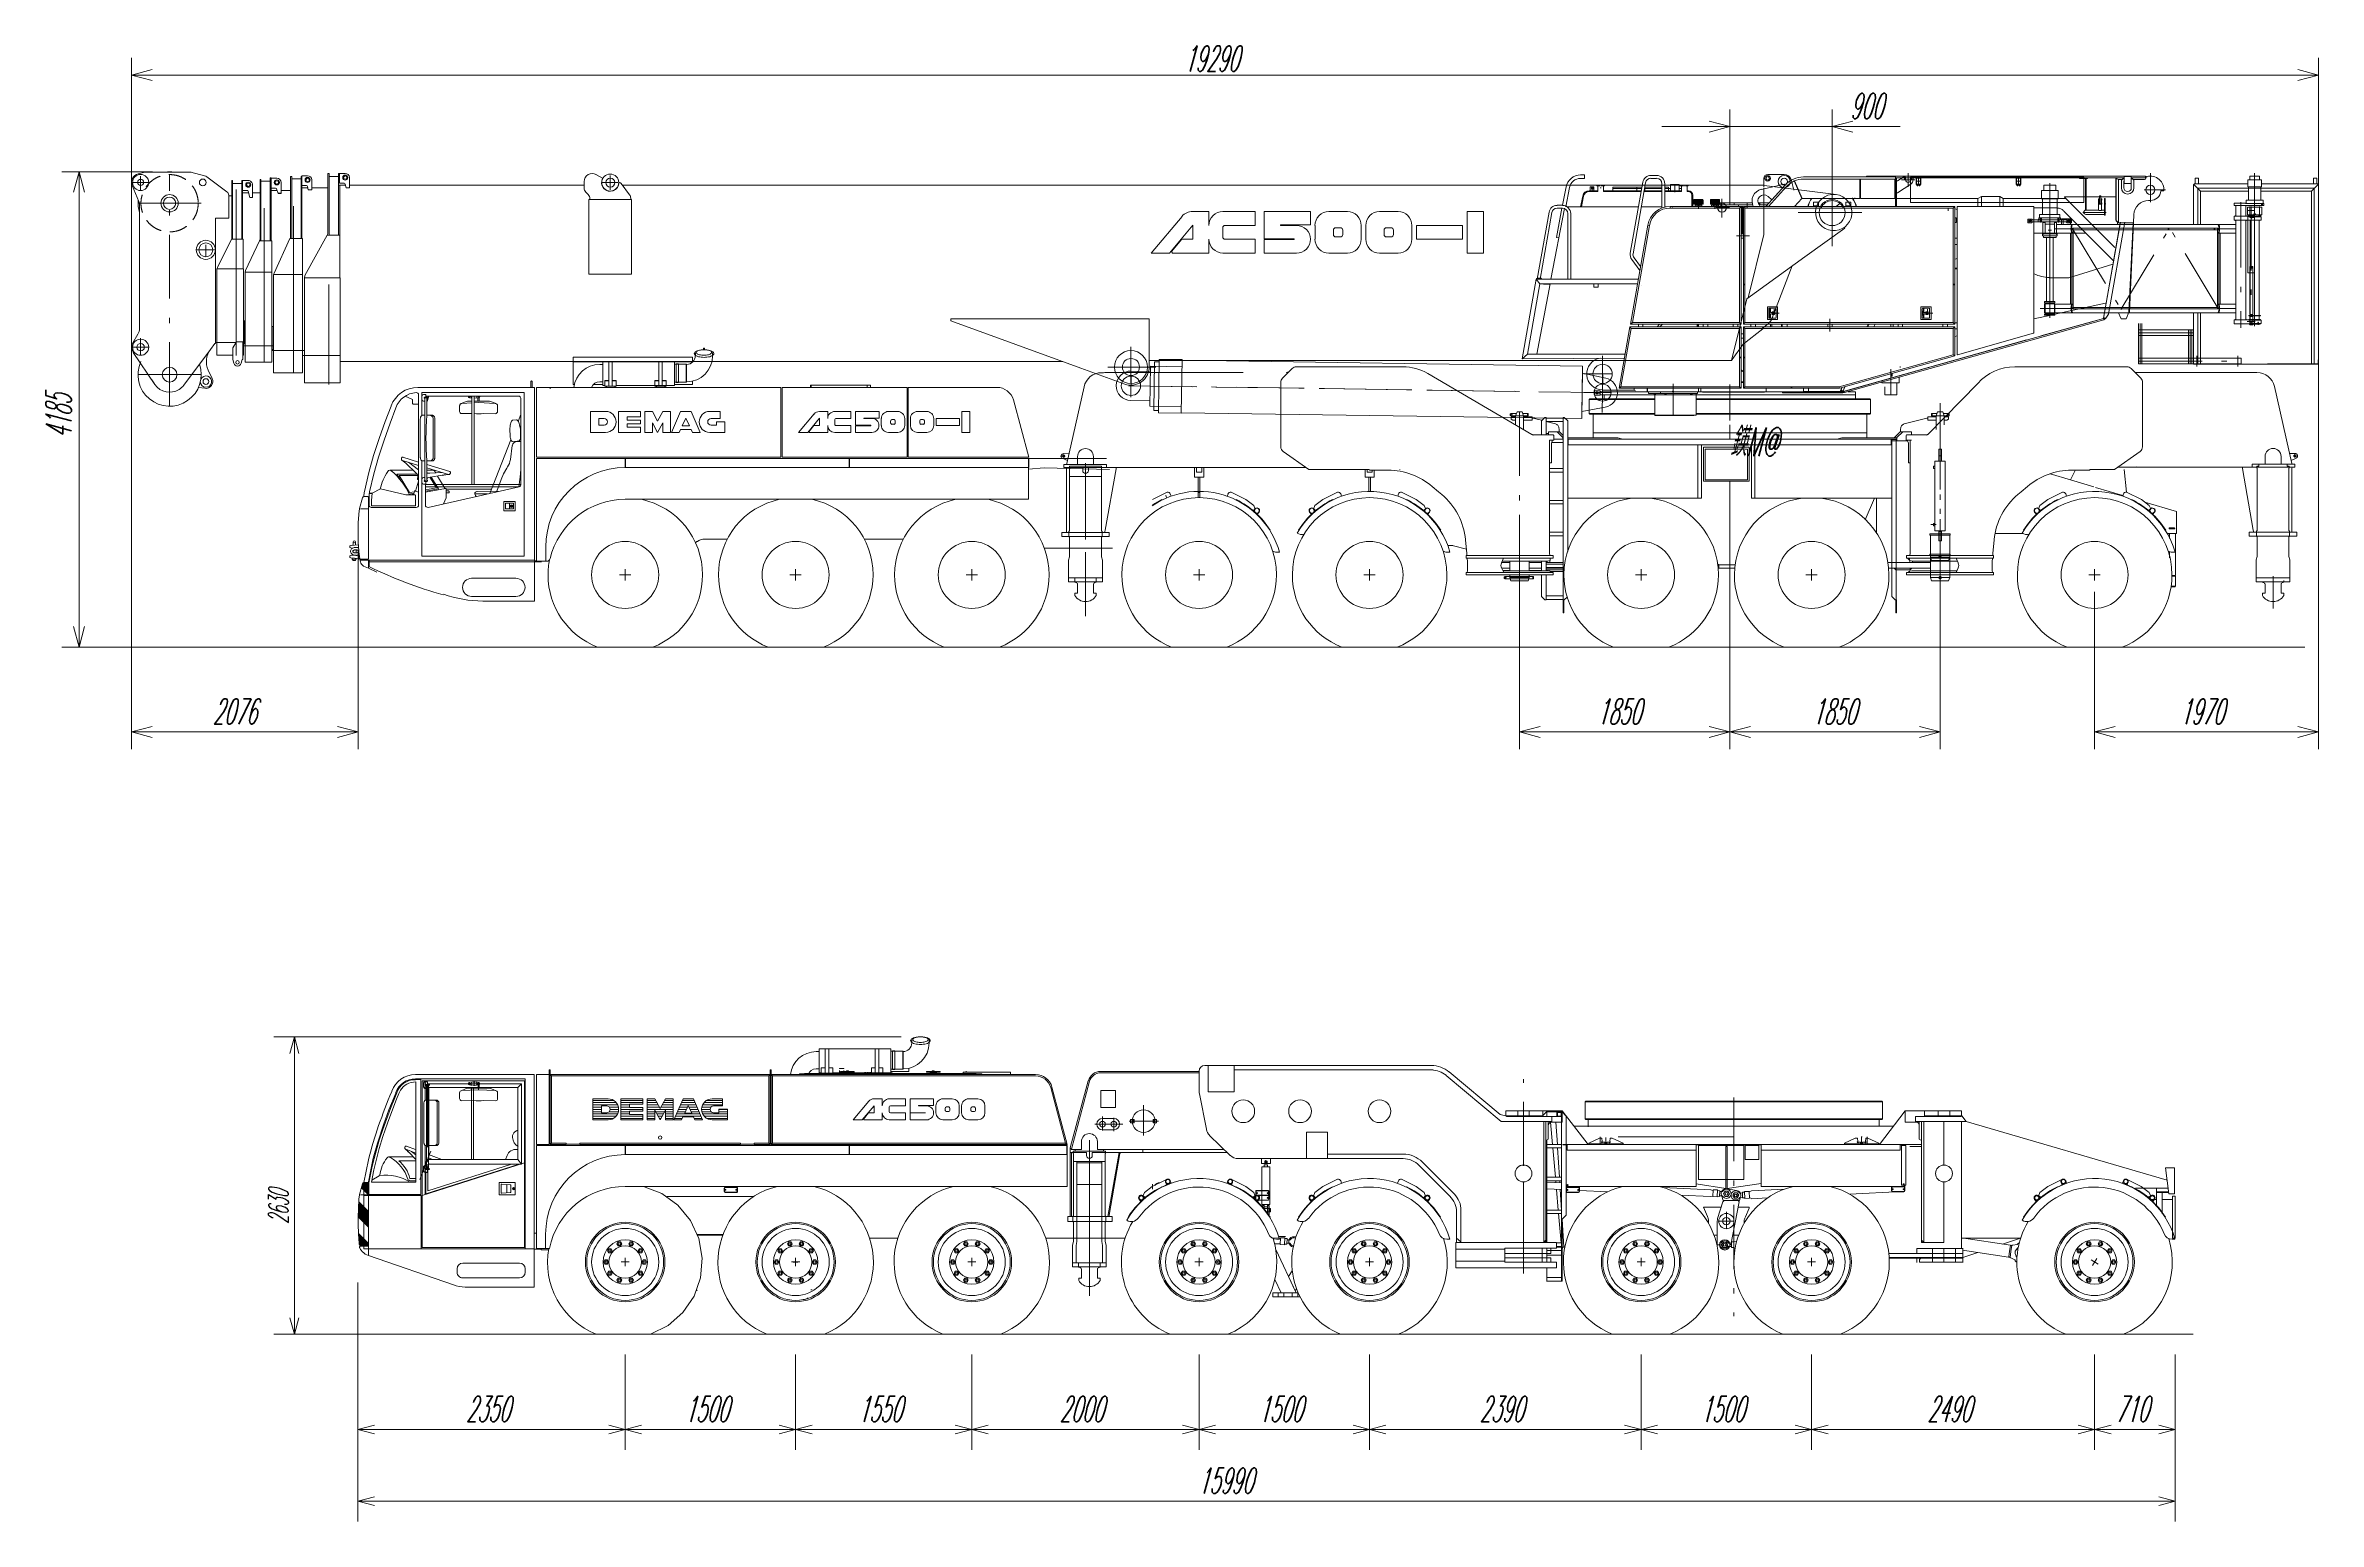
# Model space of a CAD drawing. Extents: x 3710 to 23712, y 4932 to 17919.
import ezdxf
from ezdxf.enums import TextEntityAlignment as Align

# ---------------------------------------------------------------- set-up
doc = ezdxf.new("R2010")
doc.units = 0
doc.header["$LTSCALE"] = 18.75
doc.header["$MEASUREMENT"] = 0
doc.linetypes.add('CENTER', pattern=[50.5, 30, -9, 2.5, -9])
doc.linetypes.add('HIDDEN', pattern=[12.6, 8.4, -4.2])
for name, color, linetype in [('1', 7, 'Continuous'), ('11', 7, 'Continuous'), ('5', 94, 'Continuous')]:
    doc.layers.add(name, color=color, linetype=linetype)
doc.styles.get("Standard").update_dxf_attribs({"font": 'txt', "bigfont": 'bigfont'})
doc.dimstyles.get("Standard").update_dxf_attribs({"dimtxt": 0.18, "dimasz": 0.18, "dimexe": 0.18, "dimexo": 0.0625, "dimgap": 0.09, "dimtad": 0, "dimtih": 1, "dimtoh": 1, "dimdec": 4, "dimzin": 0, "dimdsep": 46, "dimtxsty": 'Standard', "dimcen": 0.09, "dimadec": 0, "dimazin": 0, "dimtfac": 1, "dimtdec": 4, "dimtofl": 0, "dimtmove": 0, "dimatfit": 0, "dimfxl": 1, "dimtolj": 1, "dimtzin": 0, "dimarcsym": 0})

# ---------------------------------------------------------------- blocks, each defined once
blk = doc.blocks.new('*G2')
at = {"layer": '1', "color": 7, "linetype": 'Continuous', "lineweight": 9}
for p, q in [((21170, 15092), (21039, 15092)), ((21245, 15092), (21170, 15092)), ((21245, 15092), (21254, 15092)), ((21873, 15092), (21254, 15092)), ((21873, 15092), (22027, 15092)), ((22063, 15077), (22098, 15042)), ((22098, 15043), (23140, 15043)), ((22149, 14991), (22098, 15042)), ((23140, 15043), (23153, 15042)), ((23170, 15042), (23153, 15042)), ((20714, 14946), (20274, 14497)), ((22163, 14840), (22163, 14956)), ((22163, 14388), (22163, 14840)), ((23476, 14242), (23324, 14918)), ((20087, 14492), (20082, 14487)), ((20082, 14487), (20082, 14447)), ((20082, 14447), (20118, 14447)), ((20240, 14492), (20087, 14492)), ((20103, 14420), (20092, 14447)), ((20092, 14447), (20118, 14447)), ((20103, 14247), (20103, 14420)), ((20118, 14447), (20118, 14247)), ((20118, 14433), (20118, 14425)), ((20118, 14425), (20118, 13446)), ((20240, 14492), (20263, 14492)), ((20272, 14497), (20274, 14497)), ((20274, 14497), (20274, 14497)), ((20118, 14247), (20103, 14247)), ((20107, 14247), (20118, 14247)), ((20118, 14247), (20118, 14236)), ((20337, 14218), (20323, 14218)), ((20323, 14218), (20323, 14198)), ((20427, 14263), (20337, 14263)), ((20337, 14263), (20337, 13648)), ((20337, 14198), (20337, 14218)), ((20394, 14368), (20370, 14368)), ((20370, 14368), (20370, 14263)), ((20394, 14308), (20370, 14308)), ((20370, 14263), (20394, 14263)), ((20394, 14263), (20394, 14368)), ((20427, 14248), (20427, 14263)), ((20427, 13648), (20427, 14248)), ((21917, 14187), (22142, 14347)), ((21947, 14209), (23127, 14209)), ((22110, 14219), (22109, 14219)), ((23039, 14209), (23049, 14209)), ((23043, 14199), (23039, 14209)), ((23287, 14209), (23049, 14209)), ((23127, 14234), (23242, 14234)), ((23127, 14219), (23127, 14234)), ((23127, 14209), (23127, 14234)), ((23127, 14234), (23488, 14234)), ((23127, 14209), (23127, 14219)), ((23504, 14209), (23127, 14209)), ((23170, 14199), (23170, 14219)), ((23170, 14209), (23170, 14219)), ((23170, 14219), (23187, 14219)), ((23187, 14219), (23187, 14234)), ((23242, 14234), (23242, 14304)), ((23470, 14209), (23337, 14209)), ((23382, 14304), (23382, 14234)), ((23382, 14234), (23470, 14234)), ((23437, 14219), (23437, 14234)), ((23454, 14219), (23437, 14219)), ((23454, 14219), (23454, 14199)), ((23454, 14209), (23454, 14219)), ((23505, 14330), (23457, 14328)), ((23470, 14269), (23516, 14289)), ((23470, 14234), (23480, 14234)), ((23479, 14209), (23470, 14209)), ((23480, 14234), (23476, 14242)), ((23478, 14198), (23479, 14209)), ((23488, 14234), (23504, 14234)), ((23504, 14234), (23504, 14209)), ((20323, 14198), (20337, 14198)), ((20337, 13993), (20337, 14013)), ((21094, 13992), (21150, 14040)), ((21538, 14182), (21699, 14182)), ((21892, 14187), (21699, 14187)), ((21699, 14187), (21699, 14182)), ((21892, 14187), (21917, 14187)), ((23043, 14199), (23043, 14197)), ((23043, 14197), (23138, 13656)), ((23172, 14199), (23170, 14199)), ((23172, 14129), (23172, 14199)), ((23172, 14129), (23172, 13649)), ((23454, 14199), (23452, 14199)), ((23452, 14199), (23452, 14129)), ((23452, 14129), (23452, 13649)), ((23478, 13646), (23478, 14198)), ((20337, 13953), (20337, 13973)), ((21067, 13969), (21094, 13992)), ((20337, 13713), (20323, 13713)), ((20323, 13713), (20323, 13693)), ((20323, 13693), (20337, 13693)), ((20337, 13693), (20337, 13713)), ((20337, 13648), (20427, 13648)), ((20370, 13648), (20394, 13648)), ((20370, 13562), (20370, 13648)), ((20394, 13643), (20370, 13643)), ((20394, 13648), (20394, 13562)), ((23112, 13636), (23103, 13636)), ((23103, 13636), (23103, 13601)), ((23520, 13636), (23112, 13636)), ((23138, 13656), (23140, 13645)), ((23140, 13645), (23138, 13636)), ((23138, 13636), (23150, 13636)), ((23150, 13636), (23470, 13636)), ((23172, 13649), (23166, 13649)), ((23166, 13649), (23166, 13599)), ((23452, 13649), (23458, 13649)), ((23458, 13649), (23458, 13599)), ((23470, 13636), (23470, 13640)), ((23479, 13636), (23470, 13636)), ((23478, 13646), (23479, 13636)), ((23520, 13601), (23520, 13636)), ((20102, 13432), (20087, 13432)), ((20087, 13432), (20087, 13407)), ((20087, 13407), (20852, 13407)), ((20112, 13390), (20095, 13407)), ((20095, 13407), (20112, 13407)), ((20852, 13432), (20102, 13432)), ((20112, 13387), (20112, 13407)), ((20112, 13407), (20522, 13407)), ((20112, 13407), (20112, 13390)), ((20118, 13446), (20113, 13432)), ((20113, 13432), (20130, 13432)), ((20130, 13432), (20218, 13432)), ((20823, 13432), (20218, 13432)), ((20394, 13562), (20370, 13562)), ((20541, 13366), (20522, 13407)), ((20522, 13407), (20821, 13407)), ((20810, 13432), (20823, 13432)), ((20845, 13407), (20821, 13407)), ((20823, 13432), (20846, 13432)), ((20841, 13387), (20845, 13407)), ((20845, 13450), (20857, 13571)), ((20846, 13432), (20845, 13450)), ((20852, 13407), (20852, 13432)), ((23103, 13601), (23502, 13601)), ((23172, 13423), (23163, 13393)), ((23166, 13599), (23172, 13599)), ((23172, 13599), (23172, 13423)), ((23452, 13599), (23452, 13597)), ((23458, 13599), (23452, 13599)), ((23452, 13597), (23452, 13423)), ((23452, 13423), (23461, 13393)), ((23502, 13601), (23520, 13601)), ((20087, 13261), (20087, 13281)), ((20087, 13281), (20852, 13281)), ((20844, 13261), (20087, 13261)), ((20112, 13293), (20101, 13281)), ((20101, 13281), (20112, 13281)), ((20141, 13381), (20112, 13387)), ((20112, 13293), (20132, 13296)), ((20112, 13281), (20112, 13293)), ((20112, 13281), (20112, 13293)), ((20121, 13281), (20112, 13281)), ((20532, 13281), (20121, 13281)), ((20132, 13296), (20529, 13296)), ((20534, 13381), (20141, 13381)), ((20522, 13281), (20541, 13323)), ((20821, 13281), (20522, 13281)), ((20550, 13281), (20532, 13281)), ((20823, 13281), (20821, 13281)), ((20840, 13281), (20823, 13281)), ((20844, 13281), (20840, 13281)), ((20841, 13387), (20841, 13301)), ((20841, 13301), (20844, 13281)), ((20852, 13261), (20844, 13261)), ((20852, 13281), (20852, 13261)), ((23163, 13393), (23163, 13236)), ((23163, 13236), (23197, 13236)), ((23163, 13201), (23163, 13236)), ((23163, 13236), (23461, 13236)), ((23163, 13201), (23163, 13236)), ((23163, 13236), (23197, 13236)), ((23217, 13236), (23407, 13236)), ((23427, 13236), (23461, 13236)), ((23461, 13236), (23427, 13236)), ((23461, 13393), (23461, 13236)), ((23461, 13236), (23461, 13201)), ((23461, 13236), (23461, 13201)), ((23461, 13201), (23163, 13201)), ((23461, 13201), (23163, 13201))]:
    blk.add_line(p, q, dxfattribs=at)
at = {"layer": '1', "color": 7, "linetype": 'CENTER', "lineweight": 9}
for p, q in [((20382, 13189), (20382, 14729)), ((20382, 14405), (20382, 14575)), ((20382, 14575), (20382, 13516)), ((23531, 14307), (23490, 14308)), ((23505, 14322), (23504, 14293)), ((20292, 13612), (20292, 13622)), ((20292, 13622), (20472, 13622)), ((20297, 13612), (20292, 13612)), ((20297, 13417), (20297, 13612)), ((20467, 13612), (20297, 13612)), ((20305, 13703), (20299, 13703)), ((20348, 13703), (20305, 13703)), ((20344, 13703), (20318, 13703)), ((20382, 13655), (20382, 13369)), ((20472, 13612), (20467, 13612)), ((20467, 13612), (20467, 13427)), ((20472, 13622), (20472, 13612)), ((20292, 13432), (20292, 13442)), ((20292, 13442), (20472, 13442)), ((20297, 13432), (20292, 13432)), ((20297, 13237), (20297, 13432)), ((20467, 13432), (20297, 13432)), ((20307, 13389), (20297, 13417)), ((20467, 13417), (20297, 13417)), ((20398, 13417), (20363, 13417)), ((20382, 13475), (20382, 13189)), ((20467, 13417), (20457, 13389)), ((20472, 13432), (20467, 13432)), ((20467, 13432), (20467, 13247)), ((20467, 13427), (20467, 13417)), ((20472, 13442), (20472, 13432)), ((20307, 13209), (20297, 13237)), ((20467, 13237), (20297, 13237)), ((20457, 13389), (20307, 13389)), ((20457, 13209), (20307, 13209)), ((20398, 13237), (20363, 13237)), ((20467, 13237), (20457, 13209)), ((20467, 13247), (20467, 13237))]:
    blk.add_line(p, q, dxfattribs=at)
at = {"layer": '1', "color": 7, "linetype": 'Continuous', "lineweight": 9}
blk.add_circle((23505, 14308), 10.3, dxfattribs=at)
at = {"layer": '1', "color": 7, "linetype": 'CENTER', "lineweight": 9}
for centre in [(20382, 13417), (20382, 13237)]:
    blk.add_circle(centre, 10.5, dxfattribs=at)
at = {"layer": '1', "color": 7, "linetype": 'Continuous', "lineweight": 9}
for centre, radius, start, end in [((21039, 14657), 435, 90, 138.3401), ((22027, 15042), 50, 45.0024, 90.0011), ((23170, 14884), 158, 12.6423, 90.0003), ((22113, 14956), 50, 0, 44.9952), ((20264, 14501), 9.24, -93.632, -27.2015), ((22113, 14388), 50, -54.605, -0.0014), ((23312, 14304), 70, 0, 180), ((23505, 14308), 22.2, -57.6565, 88.3229), ((21538, 13582), 600, 90, 130.2445), ((21454, 13511), 600, 130.243, 174.2118), ((20496, 13344), 50, -25.0912, 25.0892)]:
    blk.add_arc(centre, radius, start, end, dxfattribs=at)
blk = doc.blocks.new('*G1')
at = {"layer": '1', "color": 7, "linetype": 'Continuous', "lineweight": 9}
for p, q in [((9429, 15216), (9429, 15189)), ((9500, 15240), (9500, 15254)), ((9510, 15240), (9500, 15240)), ((9502, 15256), (9508, 15256)), ((9510, 15254), (9510, 15251)), ((9510, 15251), (9510, 15240)), ((9581, 15189), (9581, 15216)), ((8354, 15178), (9404, 15178)), ((8354, 14936), (8354, 15178)), ((8354, 15137), (8607, 15137)), ((8354, 15135), (9404, 15135)), ((8587, 15112), (8615, 15112)), ((8615, 15137), (8615, 14926)), ((8668, 14923), (8668, 15137)), ((8698, 15137), (8698, 14923)), ((9108, 14923), (9108, 15137)), ((9138, 15137), (9138, 14923)), ((9245, 14926), (9245, 15137)), ((9245, 15115), (9245, 14957)), ((9349, 15115), (9245, 15115)), ((9256, 15137), (9408, 15137)), ((9259, 15118), (9259, 14954)), ((9279, 15118), (9259, 15118)), ((9279, 14954), (9279, 15118)), ((9349, 15115), (9349, 14957)), ((9352, 15112), (9349, 15115)), ((9352, 15112), (9352, 14960)), ((9404, 15178), (9404, 15135)), ((13003, 15040), (13020, 15040)), ((13020, 15040), (13033, 15042)), ((14249, 15042), (13033, 15042)), ((14645, 15042), (14595, 14992)), ((14627, 15042), (14639, 15044)), ((14639, 15044), (14650, 15045)), ((14681, 15077), (14645, 15042)), ((14713, 15092), (15448, 15092)), ((14860, 15092), (14716, 15092)), ((15448, 15092), (15439, 15092)), ((15448, 15092), (15523, 15092)), ((15523, 15092), (15654, 15092)), ((15874, 15032), (16790, 14497)), ((6939, 14804), (6876, 14834)), ((6986, 14911), (8012, 14911)), ((6993, 13874), (6993, 14845)), ((7023, 14865), (7923, 14865)), ((7023, 14664), (7023, 14865)), ((7023, 14819), (7023, 14836)), ((7023, 14801), (7023, 14819)), ((7036, 14849), (7053, 14849)), ((7048, 14824), (7058, 14824)), ((7051, 14814), (7048, 14814)), ((7049, 14809), (7049, 14101)), ((7058, 14844), (7058, 14824)), ((7058, 14824), (7068, 14824)), ((7068, 14814), (7066, 14814)), ((7067, 14665), (7067, 14809)), ((7082, 14835), (7070, 14788)), ((7873, 14835), (7073, 14835)), ((7147, 14911), (7077, 14911)), ((7431, 14830), (7431, 14829)), ((7440, 14819), (7463, 14816)), ((7457, 14817), (7457, 14835)), ((7463, 14835), (7483, 14835)), ((7463, 14821), (7463, 14835)), ((7463, 14808), (7463, 14821)), ((7463, 14802), (7463, 14808)), ((7463, 14669), (7463, 14802)), ((7483, 14835), (7483, 14056)), ((7483, 14815), (7524, 14819)), ((7507, 14817), (7507, 14835)), ((7516, 14817), (7516, 14795)), ((7526, 14791), (7526, 14817)), ((7533, 14829), (7533, 14830)), ((7893, 14056), (7893, 14815)), ((7923, 14865), (7923, 13426)), ((7981, 14962), (7981, 14948)), ((7981, 14948), (7981, 14926)), ((7981, 14926), (7981, 14911)), ((7981, 14911), (7993, 14911)), ((7993, 14911), (7993, 14962)), ((8012, 14911), (8012, 13376)), ((8032, 14909), (8032, 14298)), ((8152, 14909), (8032, 14909)), ((8152, 14911), (10182, 14911)), ((8152, 14899), (8152, 14911)), ((8354, 14937), (8365, 14937)), ((8365, 14936), (8354, 14936)), ((8615, 14936), (8532, 14936)), ((8533, 14937), (8615, 14937)), ((8615, 14960), (8587, 14960)), ((8615, 14926), (8633, 14926)), ((8633, 14970), (8668, 14970)), ((8633, 14923), (8633, 14970)), ((8633, 14968), (8668, 14968)), ((8668, 14923), (8633, 14923)), ((8643, 14911), (8643, 14923)), ((8643, 14923), (8646, 14923)), ((8646, 14923), (8646, 14911)), ((8698, 14923), (8668, 14923)), ((8698, 14970), (8733, 14970)), ((8698, 14968), (8733, 14968)), ((8733, 14923), (8698, 14923)), ((8720, 14911), (8720, 14923)), ((8720, 14923), (8723, 14923)), ((8723, 14923), (8723, 14911)), ((8733, 14970), (8733, 14923)), ((8733, 14926), (9245, 14926)), ((9073, 14970), (9108, 14970)), ((9073, 14923), (9073, 14970)), ((9073, 14968), (9108, 14968)), ((9108, 14923), (9073, 14923)), ((9083, 14911), (9083, 14923)), ((9083, 14923), (9086, 14923)), ((9086, 14923), (9086, 14911)), ((9138, 14923), (9108, 14923)), ((9138, 14970), (9173, 14970)), ((9138, 14968), (9173, 14968)), ((9173, 14923), (9138, 14923)), ((9160, 14911), (9160, 14923)), ((9160, 14923), (9163, 14923)), ((9163, 14923), (9163, 14911)), ((9173, 14970), (9173, 14923)), ((9245, 14957), (9349, 14957)), ((9245, 14937), (9404, 14937)), ((9404, 14936), (9245, 14936)), ((9259, 14954), (9279, 14954)), ((9349, 14957), (9352, 14960)), ((9404, 14966), (9404, 14936)), ((10182, 14911), (10182, 14296)), ((10192, 14911), (11292, 14911)), ((10192, 14296), (10192, 14911)), ((10442, 14931), (10449, 14931)), ((10442, 14911), (10442, 14931)), ((10442, 14911), (10442, 14911)), ((10449, 14931), (10449, 14911)), ((10449, 14931), (10449, 14911)), ((10971, 14931), (10449, 14931)), ((10941, 14911), (10941, 14931)), ((10971, 14911), (10971, 14931)), ((11292, 14911), (11292, 14296)), ((11302, 14911), (12082, 14911)), ((11302, 14296), (11302, 14911)), ((12697, 14240), (12849, 14916)), ((14580, 14956), (14580, 14841)), ((14580, 14841), (14580, 14388)), ((6647, 14461), (6700, 14611)), ((6700, 14611), (6751, 14747)), ((6794, 14732), (6742, 14595)), ((6941, 14768), (6941, 14802)), ((6993, 14764), (6945, 14764)), ((7008, 14295), (7008, 14635)), ((7025, 14665), (7049, 14665)), ((7049, 14789), (7036, 14789)), ((7070, 14788), (7067, 14788)), ((7067, 14665), (7097, 14665)), ((7097, 14665), (7115, 14665)), ((7122, 14635), (7122, 14295)), ((7136, 14635), (7136, 14295)), ((7354, 14700), (7354, 14749)), ((7367, 14768), (7407, 14785)), ((7463, 14681), (7372, 14680)), ((7375, 14769), (7463, 14774)), ((7442, 14791), (7463, 14791)), ((7463, 14056), (7463, 14669)), ((7483, 14791), (7521, 14791)), ((7483, 14775), (7521, 14777)), ((7601, 14791), (7521, 14791)), ((7521, 14777), (7668, 14769)), ((7670, 14679), (7564, 14682)), ((7676, 14768), (7636, 14785)), ((7688, 14749), (7688, 14699)), ((7854, 14624), (7823, 14623)), ((7870, 14612), (7893, 14671)), ((8505, 14699), (8639, 14699)), ((8505, 14514), (8505, 14699)), ((8580, 14636), (8627, 14636)), ((8580, 14577), (8580, 14636)), ((8753, 14699), (8946, 14699)), ((8753, 14514), (8753, 14699)), ((8828, 14653), (8828, 14623)), ((8946, 14653), (8828, 14653)), ((8828, 14623), (8946, 14623)), ((8946, 14699), (8946, 14653)), ((8946, 14623), (8946, 14590)), ((8984, 14699), (8984, 14514)), ((9051, 14699), (8984, 14699)), ((9097, 14615), (9051, 14699)), ((9143, 14699), (9097, 14615)), ((9210, 14699), (9143, 14699)), ((9210, 14514), (9210, 14699)), ((9299, 14699), (9219, 14514)), ((9391, 14699), (9299, 14699)), ((9345, 14640), (9313, 14573)), ((9376, 14573), (9345, 14640)), ((9471, 14514), (9391, 14699)), ((9555, 14699), (9647, 14699)), ((9614, 14636), (9567, 14636)), ((9647, 14636), (9614, 14636)), ((9614, 14607), (9689, 14607)), ((9614, 14577), (9614, 14607)), ((9647, 14699), (9647, 14636)), ((9689, 14607), (9689, 14514)), ((10473, 14677), (10336, 14514)), ((10417, 14514), (10521, 14639)), ((10593, 14699), (10520, 14699)), ((10521, 14639), (10521, 14576)), ((10593, 14637), (10593, 14699)), ((10798, 14699), (10655, 14699)), ((10655, 14586), (10655, 14627)), ((10665, 14637), (10798, 14637)), ((10798, 14637), (10798, 14699)), ((10839, 14699), (10839, 14577)), ((11045, 14699), (10839, 14699)), ((10911, 14640), (11045, 14640)), ((10911, 14637), (10911, 14640)), ((10983, 14637), (10911, 14637)), ((11045, 14640), (11045, 14699)), ((11065, 14637), (11065, 14576)), ((11209, 14699), (11127, 14699)), ((11147, 14617), (11147, 14596)), ((11178, 14627), (11158, 14627)), ((11188, 14596), (11188, 14617)), ((11271, 14576), (11271, 14637)), ((11321, 14637), (11321, 14576)), ((11465, 14699), (11383, 14699)), ((11403, 14617), (11403, 14596)), ((11434, 14627), (11414, 14627)), ((11444, 14596), (11444, 14617)), ((11526, 14576), (11526, 14637)), ((11547, 14637), (11547, 14576)), ((11752, 14637), (11547, 14637)), ((11752, 14576), (11752, 14637)), ((11773, 14699), (11773, 14514)), ((11845, 14699), (11773, 14699)), ((11845, 14514), (11845, 14699)), ((12227, 14800), (12362, 14296)), ((16600, 14678), (16605, 14681)), ((16600, 14664), (16600, 14678)), ((16605, 14661), (16600, 14664)), ((16605, 14661), (16605, 14681)), ((16605, 14681), (16636, 14681)), ((16632, 14661), (16605, 14661)), ((16607, 14651), (16607, 14631)), ((16647, 14651), (16607, 14651)), ((16607, 14631), (16622, 14621)), ((16622, 14621), (16647, 14621)), ((16647, 14661), (16632, 14661)), ((16636, 14681), (16654, 14681)), ((16647, 14662), (16659, 14695)), ((16647, 14580), (16647, 14662)), ((16647, 14662), (16717, 14662)), ((16659, 14695), (16705, 14695)), ((16705, 14695), (16717, 14662)), ((16710, 14681), (16728, 14681)), ((16717, 14662), (16717, 14539)), ((16747, 14661), (16717, 14661)), ((16791, 14651), (16717, 14651)), ((16717, 14621), (16791, 14621)), ((16728, 14681), (16750, 14681)), ((16750, 14661), (16747, 14661)), ((16750, 14681), (16750, 14661)), ((16750, 14681), (16758, 14681)), ((16750, 14678), (16750, 14681)), ((16750, 14661), (16750, 14678)), ((16758, 14661), (16750, 14661)), ((16758, 14681), (16758, 14661)), ((16791, 14621), (16791, 14651)), ((16799, 14641), (16791, 14641)), ((16875, 14621), (16799, 14641)), ((16875, 14616), (16905, 14646)), ((16879, 14620), (16875, 14621)), ((16875, 14492), (16875, 14616)), ((16905, 14646), (16915, 14646)), ((16915, 14646), (16915, 14492)), ((16915, 14641), (17065, 14641)), ((16915, 14611), (17065, 14611)), ((16998, 14589), (16915, 14611)), ((17075, 14646), (17065, 14646)), ((17065, 14646), (17065, 13041)), ((17105, 14616), (17075, 14646)), ((17105, 13466), (17105, 14616)), ((17328, 14466), (17328, 14675)), ((19736, 14675), (19736, 14466)), ((20066, 14589), (20264, 14641)), ((20264, 14641), (20273, 14641)), ((20273, 14651), (20347, 14651)), ((20273, 14621), (20273, 14651)), ((20347, 14621), (20273, 14621)), ((20305, 14681), (20305, 14661)), ((20313, 14681), (20305, 14681)), ((20305, 14661), (20313, 14661)), ((20313, 14681), (20313, 14661)), ((20335, 14681), (20313, 14681)), ((20313, 14678), (20313, 14681)), ((20313, 14661), (20313, 14678)), ((20313, 14661), (20316, 14661)), ((20316, 14661), (20347, 14661)), ((20354, 14681), (20335, 14681)), ((20359, 14695), (20347, 14662)), ((20347, 14662), (20347, 14539)), ((20417, 14662), (20347, 14662)), ((20405, 14695), (20359, 14695)), ((20417, 14662), (20405, 14695)), ((20427, 14681), (20410, 14681)), ((20417, 14580), (20417, 14662)), ((20417, 14661), (20431, 14661)), ((20417, 14651), (20457, 14651)), ((20442, 14621), (20417, 14621)), ((20458, 14681), (20427, 14681)), ((20431, 14661), (20458, 14661)), ((20457, 14631), (20442, 14621)), ((20457, 14651), (20457, 14631)), ((20458, 14661), (20458, 14681)), ((20463, 14678), (20458, 14681)), ((20458, 14661), (20463, 14664)), ((20463, 14664), (20463, 14678)), ((6597, 14311), (6647, 14461)), ((6689, 14446), (6640, 14298)), ((6742, 14595), (6689, 14446)), ((7620, 13978), (7806, 14450)), ((7796, 14540), (7799, 14485)), ((7821, 14435), (7862, 14437)), ((7893, 14436), (7856, 14434)), ((7862, 14437), (7873, 14438)), ((7891, 14489), (7889, 14545)), ((8639, 14514), (8505, 14514)), ((8627, 14577), (8580, 14577)), ((8946, 14514), (8753, 14514)), ((8828, 14590), (8828, 14560)), ((8946, 14590), (8828, 14590)), ((8828, 14560), (8946, 14560)), ((8946, 14560), (8946, 14514)), ((8984, 14514), (9051, 14514)), ((9051, 14598), (9097, 14514)), ((9051, 14514), (9051, 14598)), ((9097, 14514), (9143, 14598)), ((9143, 14598), (9143, 14514)), ((9143, 14514), (9210, 14514)), ((9219, 14514), (9286, 14514)), ((9286, 14514), (9298, 14539)), ((9298, 14539), (9392, 14539)), ((9313, 14573), (9376, 14573)), ((9392, 14539), (9404, 14514)), ((9404, 14514), (9471, 14514)), ((9689, 14514), (9555, 14514)), ((9567, 14577), (9614, 14577)), ((10336, 14514), (10417, 14514)), ((10472, 14576), (10426, 14521)), ((10426, 14521), (10430, 14514)), ((10430, 14514), (10593, 14514)), ((10521, 14576), (10472, 14576)), ((10593, 14514), (10593, 14576)), ((10655, 14514), (10798, 14514)), ((10798, 14576), (10665, 14576)), ((10798, 14514), (10798, 14576)), ((10839, 14577), (10972, 14577)), ((10839, 14574), (10839, 14514)), ((10973, 14574), (10839, 14574)), ((10839, 14514), (10983, 14514)), ((10911, 14574), (10972, 14574)), ((10973, 14577), (10913, 14577)), ((11127, 14514), (11209, 14514)), ((11158, 14586), (11178, 14586)), ((11383, 14514), (11465, 14514)), ((11414, 14586), (11434, 14586)), ((11547, 14576), (11752, 14576)), ((11773, 14514), (11845, 14514)), ((16789, 14497), (16790, 14497)), ((16792, 14497), (16789, 14497)), ((16790, 14497), (16790, 14497)), ((16823, 14492), (16800, 14492)), ((16823, 14492), (16977, 14492)), ((16915, 14504), (16917, 14504)), ((16917, 14504), (16935, 14504)), ((16935, 14521), (17011, 14521)), ((16935, 14492), (16935, 14521)), ((16946, 14447), (16946, 13446)), ((16982, 14447), (16946, 14447)), ((16946, 14433), (16946, 14247)), ((16961, 14420), (16972, 14447)), ((16961, 14247), (16961, 14420)), ((16963, 14426), (17065, 14426)), ((16977, 14492), (16982, 14487)), ((16982, 14487), (16982, 14447)), ((17065, 14456), (16982, 14456)), ((17011, 14521), (17063, 14471)), ((17011, 14521), (17032, 14521)), ((17029, 14521), (17029, 14540)), ((17032, 14521), (17065, 14488)), ((17063, 14471), (17063, 14456)), ((17063, 14466), (17065, 14466)), ((17063, 14456), (17063, 14466)), ((17065, 14426), (17065, 14456)), ((17105, 14466), (17547, 14466)), ((17110, 14455), (17105, 14455)), ((17105, 14451), (17110, 14451)), ((17110, 14441), (17105, 14441)), ((17105, 14441), (17110, 14441)), ((17110, 14455), (19997, 14455)), ((17110, 14451), (17110, 14455)), ((17110, 14405), (17110, 14455)), ((19952, 14405), (17110, 14405)), ((17328, 14511), (19736, 14511)), ((17547, 14466), (17591, 14456)), ((17591, 14456), (17591, 14455)), ((17591, 14456), (19472, 14456)), ((17591, 14455), (17591, 14456)), ((18251, 14405), (18251, 13936)), ((18281, 14405), (18251, 14405)), ((18282, 14405), (18282, 13936)), ((18721, 14405), (18751, 14405)), ((18721, 13936), (18721, 14405)), ((18751, 14405), (18751, 13936)), ((19517, 14466), (19472, 14456)), ((19472, 14456), (19472, 14455)), ((19472, 14456), (19472, 14455)), ((20000, 14466), (19517, 14466)), ((19952, 14455), (19952, 14405)), ((19952, 14451), (19952, 14455)), ((19997, 14451), (19952, 14451)), ((19952, 14441), (20000, 14441)), ((19952, 14441), (20031, 14441)), ((19956, 14451), (19956, 13071)), ((19996, 14451), (19956, 14451)), ((20032, 14521), (19982, 14471)), ((19982, 14471), (19982, 14466)), ((19996, 13041), (19996, 14451)), ((19997, 14455), (19997, 14451)), ((20053, 14521), (20000, 14471)), ((20000, 14471), (20000, 14441)), ((20000, 14455), (20000, 14466)), ((20000, 14441), (20000, 14455)), ((20000, 14441), (20094, 14441)), ((20024, 14441), (20042, 14441)), ((20053, 14521), (20032, 14521)), ((20034, 14521), (20034, 14540)), ((20042, 14441), (20092, 14441)), ((20129, 14521), (20053, 14521)), ((20087, 14492), (20082, 14487)), ((20082, 14487), (20082, 14447)), ((20240, 14492), (20087, 14492)), ((20092, 14447), (20130, 14447)), ((20103, 14420), (20092, 14447)), ((20103, 14247), (20103, 14420)), ((20118, 14433), (20118, 14247)), ((20129, 14492), (20129, 14521)), ((20240, 14492), (20263, 14492)), ((20272, 14497), (20274, 14497)), ((20274, 14497), (20274, 14497)), ((20274, 14497), (20274, 14497)), ((6556, 14161), (6597, 14311)), ((6640, 14298), (6599, 14150)), ((6843, 14285), (6842, 14284)), ((6844, 14290), (6843, 14285)), ((6847, 14270), (6880, 14243)), ((6851, 14268), (6993, 14225)), ((6993, 14254), (6856, 14296)), ((6880, 14243), (6973, 14157)), ((6993, 14186), (6905, 14252)), ((7023, 13426), (7023, 14265)), ((7049, 14265), (7025, 14265)), ((7067, 14101), (7067, 14265)), ((7097, 14265), (7067, 14265)), ((7067, 14232), (7268, 14170)), ((7257, 14144), (7067, 14202)), ((7115, 14265), (7097, 14265)), ((7776, 14212), (7769, 14201)), ((7818, 14400), (7801, 14275)), ((8032, 14298), (8152, 14298)), ((8032, 14286), (8032, 13381)), ((8812, 14286), (8032, 14286)), ((8152, 14296), (8152, 14298)), ((10182, 14296), (8152, 14296)), ((12361, 14286), (8161, 14286)), ((8382, 14286), (8442, 14286)), ((9760, 14286), (8442, 14286)), ((8812, 14206), (8812, 14286)), ((8814, 14286), (8814, 14206)), ((10782, 14286), (8814, 14286)), ((8814, 14206), (10782, 14206)), ((11292, 14296), (10192, 14296)), ((10449, 14286), (10442, 14286)), ((10517, 14286), (10667, 14286)), ((10757, 14286), (10667, 14286)), ((10683, 14286), (10683, 14286)), ((10721, 14286), (10721, 14286)), ((10757, 14286), (10907, 14286)), ((10782, 14206), (10782, 14286)), ((10782, 14286), (10782, 14206)), ((10785, 14286), (12361, 14286)), ((10785, 14206), (10785, 14286)), ((12361, 14206), (10785, 14206)), ((11051, 14296), (11051, 14295)), ((12362, 14296), (11302, 14296)), ((12361, 14286), (12361, 14206)), ((12361, 13926), (12361, 14286)), ((12361, 14191), (12497, 14202)), ((12364, 14286), (13047, 14286)), ((12364, 14206), (12364, 14286)), ((12497, 14202), (13074, 14188)), ((12704, 14267), (12657, 14287)), ((12668, 14328), (12717, 14326)), ((12670, 14232), (12670, 14207)), ((12686, 14232), (12670, 14232)), ((12670, 14207), (13047, 14207)), ((13047, 14232), (12686, 14232)), ((12694, 14232), (12697, 14240)), ((12704, 14232), (12694, 14232)), ((12696, 14196), (12695, 14207)), ((12695, 14207), (12704, 14207)), ((12792, 14232), (12704, 14232)), ((12704, 14207), (12837, 14207)), ((12720, 14217), (12720, 14197)), ((12742, 14217), (12720, 14217)), ((12720, 14217), (12737, 14217)), ((12720, 14207), (12720, 14217)), ((12742, 14219), (12742, 14217)), ((12982, 14219), (12742, 14219)), ((12792, 14302), (12792, 14232)), ((12837, 14207), (12837, 14179)), ((12862, 13573), (12862, 14245)), ((12887, 14207), (13125, 14207)), ((12887, 14179), (12887, 14207)), ((12932, 14232), (12932, 14302)), ((13047, 14232), (12932, 14232)), ((12982, 14217), (12982, 14219)), ((13004, 14217), (12982, 14217)), ((13004, 14217), (12987, 14217)), ((13004, 14197), (13004, 14217)), ((13004, 14207), (13004, 14217)), ((13047, 14222), (13047, 14232)), ((13047, 14207), (13047, 14232)), ((13047, 14217), (13047, 14222)), ((13047, 14217), (13047, 14207)), ((14222, 14207), (13047, 14207)), ((13134, 14207), (13125, 14207)), ((13131, 14197), (13134, 14207)), ((13822, 14207), (13822, 14168)), ((13839, 14207), (13839, 14166)), ((13885, 14166), (13885, 14207)), ((13902, 14122), (13902, 14207)), ((14608, 14207), (14143, 14207)), ((14799, 14207), (14599, 14207)), ((14601, 14347), (14827, 14187)), ((14824, 14222), (14824, 14222)), ((16946, 14247), (16961, 14247)), ((16946, 14247), (16946, 14236)), ((16957, 14247), (16946, 14247)), ((17105, 14341), (17105, 14341)), ((17105, 14277), (17105, 14279)), ((18301, 14385), (18301, 14085)), ((18333, 14385), (18301, 14385)), ((18315, 14367), (18315, 14097)), ((18315, 14355), (18315, 14367)), ((18325, 14366), (18315, 14366)), ((18660, 14366), (18325, 14366)), ((18387, 14385), (18333, 14385)), ((18613, 14385), (18387, 14385)), ((18666, 14385), (18613, 14385)), ((18657, 14366), (18660, 14366)), ((18672, 14385), (18666, 14385)), ((18672, 14366), (18666, 14366)), ((18701, 14385), (18672, 14385)), ((18687, 14366), (18672, 14366)), ((18687, 14097), (18687, 14366)), ((18701, 14085), (18701, 14385)), ((20118, 14247), (20103, 14247)), ((20107, 14247), (20118, 14247)), ((20118, 14247), (20118, 14236)), ((6517, 13995), (6556, 14161)), ((6599, 14150), (6562, 13993)), ((6658, 14019), (6584, 13980)), ((6880, 13965), (6658, 14019)), ((6740, 14182), (6946, 14182)), ((6803, 14147), (6838, 14089)), ((6983, 14147), (6803, 14147)), ((6815, 14127), (6821, 14118)), ((6823, 14135), (6988, 14135)), ((6912, 13985), (6823, 14135)), ((6967, 13999), (6993, 14085)), ((6973, 14157), (6982, 14148)), ((6988, 14132), (6983, 14104)), ((6985, 14101), (6993, 14099)), ((7023, 14106), (7023, 14089)), ((7023, 14089), (7023, 14071)), ((7049, 14119), (7036, 14119)), ((7036, 14059), (7053, 14059)), ((7051, 14094), (7048, 14094)), ((7048, 14084), (7058, 14084)), ((7053, 14059), (7053, 13875)), ((7053, 14056), (7893, 14056)), ((7875, 14036), (7053, 14036)), ((7150, 14027), (7053, 14010)), ((7231, 14020), (7053, 13989)), ((7053, 13997), (7167, 14017)), ((7058, 14084), (7068, 14084)), ((7058, 14064), (7058, 14084)), ((7068, 14094), (7066, 14094)), ((7067, 14182), (7118, 14182)), ((7067, 14159), (7071, 14158)), ((7077, 13855), (7877, 14036)), ((7219, 14140), (7081, 14118)), ((7092, 14156), (7203, 14161)), ((7093, 14120), (7150, 14027)), ((7167, 14017), (7104, 14122)), ((7135, 14172), (7144, 14158)), ((7160, 14131), (7228, 14019)), ((7234, 14141), (7202, 14137)), ((7261, 14144), (7219, 14140)), ((7635, 14016), (7237, 14016)), ((7237, 13940), (7237, 14015)), ((7274, 14158), (7273, 14154)), ((7273, 14154), (7273, 14153)), ((7719, 14099), (7683, 13998)), ((7741, 14150), (7719, 14099)), ((7769, 14201), (7741, 14150)), ((7875, 14036), (7886, 14121)), ((7886, 14121), (7893, 14192)), ((12696, 13644), (12696, 14196)), ((12720, 14197), (12722, 14197)), ((12722, 14197), (12722, 14127)), ((12722, 14127), (12722, 13647)), ((12752, 14127), (12722, 14127)), ((12722, 14127), (13002, 14127)), ((12972, 14127), (13002, 14127)), ((13002, 14197), (13004, 14197)), ((13002, 14127), (13002, 14197)), ((13002, 14127), (13002, 13647)), ((13131, 14195), (13035, 13654)), ((13131, 14197), (13131, 14195)), ((13822, 14168), (13822, 14122)), ((13822, 14122), (13854, 14122)), ((13839, 14166), (13885, 14166)), ((13854, 13938), (13854, 14122)), ((13854, 14122), (13869, 14122)), ((13869, 14122), (13869, 13938)), ((13869, 14122), (13902, 14122)), ((14827, 14187), (14852, 14187)), ((14852, 14187), (15356, 14187)), ((15290, 14187), (15258, 14187)), ((15322, 14187), (15322, 14168)), ((15322, 14168), (15322, 14122)), ((15322, 14122), (15402, 14122)), ((15339, 14168), (15339, 14187)), ((15339, 14166), (15339, 14168)), ((15385, 14166), (15339, 14166)), ((15354, 13996), (15354, 14122)), ((15364, 14182), (15356, 14187)), ((15525, 14182), (15364, 14182)), ((15369, 14122), (15369, 13996)), ((15385, 14182), (15385, 14166)), ((15402, 14122), (15402, 14182)), ((15628, 14185), (15628, 14187)), ((15969, 13992), (15913, 14040)), ((16946, 14196), (17065, 14196)), ((16946, 14166), (17065, 14166)), ((18301, 14085), (18701, 14085)), ((18315, 14097), (18687, 14097)), ((21529, 14098), (21352, 14151)), ((21529, 14097), (21571, 14181)), ((21734, 14035), (21529, 14097)), ((21990, 13959), (21749, 14031)), ((21774, 14187), (21806, 14187)), ((22002, 14187), (22023, 13989)), ((6471, 13826), (6462, 13721)), ((6500, 13938), (6474, 13845)), ((6552, 13841), (6481, 13841)), ((6512, 13950), (6512, 13955)), ((6544, 13951), (6517, 13951)), ((6552, 13398), (6552, 13943)), ((6557, 13955), (6557, 13874)), ((6559, 13981), (6583, 13979)), ((6583, 13975), (6559, 13977)), ((6577, 13854), (6973, 13854)), ((6584, 13980), (6579, 13917)), ((6579, 13917), (6579, 13870)), ((6579, 13870), (6966, 13870)), ((6961, 13965), (6880, 13965)), ((6908, 13972), (6952, 13980)), ((6956, 13993), (6912, 13985)), ((6950, 13971), (6916, 13965)), ((6948, 13965), (6957, 13996)), ((6963, 13999), (6993, 13990)), ((6966, 13870), (6966, 13960)), ((7213, 13886), (7237, 13938)), ((7257, 14000), (7237, 14000)), ((7237, 13982), (7257, 13982)), ((7262, 13987), (7262, 13995)), ((7488, 13974), (7601, 13974)), ((7488, 13974), (7488, 13973)), ((7488, 13973), (7495, 13959)), ((7711, 13999), (7507, 13994)), ((7743, 13906), (7743, 13826)), ((7843, 13906), (7743, 13906)), ((7743, 13826), (7843, 13826)), ((7758, 13891), (7758, 13841)), ((7828, 13891), (7758, 13891)), ((7758, 13841), (7828, 13841)), ((7793, 13891), (7793, 13841)), ((7808, 13870), (7809, 13870)), ((7809, 13870), (7808, 13870)), ((7809, 13864), (7808, 13863)), ((7808, 13863), (7809, 13862)), ((7809, 13872), (7809, 13870)), ((7810, 13872), (7809, 13872)), ((7809, 13870), (7809, 13868)), ((7809, 13868), (7809, 13867)), ((7809, 13867), (7809, 13866)), ((7809, 13866), (7809, 13865)), ((7809, 13866), (7809, 13866)), ((7809, 13865), (7809, 13864)), ((7809, 13864), (7809, 13864)), ((7809, 13862), (7810, 13861)), ((7811, 13871), (7810, 13872)), ((7810, 13861), (7811, 13861)), ((7811, 13870), (7811, 13871)), ((7812, 13869), (7811, 13870)), ((7811, 13868), (7812, 13869)), ((7811, 13867), (7811, 13868)), ((7811, 13867), (7811, 13867)), ((7811, 13866), (7811, 13867)), ((7811, 13865), (7811, 13866)), ((7812, 13864), (7811, 13865)), ((7811, 13861), (7812, 13862)), ((7812, 13864), (7812, 13864)), ((7812, 13864), (7812, 13864)), ((7813, 13863), (7812, 13864)), ((7812, 13862), (7813, 13863)), ((7828, 13841), (7828, 13891)), ((7843, 13826), (7843, 13906)), ((8032, 13977), (8031, 13977)), ((8032, 13957), (8031, 13957)), ((8032, 13937), (8031, 13937)), ((8812, 13926), (12361, 13926)), ((13450, 13925), (13580, 13989)), ((13535, 13923), (13537, 13920)), ((13576, 13938), (13568, 13962)), ((13608, 13974), (13615, 13953)), ((13854, 13987), (13869, 13987)), ((14109, 13953), (14116, 13974)), ((14143, 13989), (14273, 13925)), ((14189, 13923), (14186, 13920)), ((14228, 13898), (14231, 13900)), ((14273, 13925), (14343, 13872)), ((14351, 13839), (14338, 13825)), ((14338, 13825), (14341, 13823)), ((14341, 13823), (14353, 13838)), ((14343, 13872), (14356, 13840)), ((14356, 13840), (14352, 13836)), ((14387, 13814), (14371, 13796)), ((14373, 13794), (14390, 13812)), ((14851, 13794), (14834, 13812)), ((14836, 13814), (14853, 13796)), ((14868, 13840), (14880, 13872)), ((14872, 13836), (14868, 13840)), ((14883, 13823), (14870, 13838)), ((14873, 13839), (14885, 13825)), ((14880, 13872), (14950, 13925)), ((14885, 13825), (14883, 13823)), ((14950, 13925), (15080, 13989)), ((15035, 13923), (15037, 13920)), ((15108, 13974), (15115, 13953)), ((15609, 13953), (15616, 13974)), ((15643, 13989), (15773, 13925)), ((15689, 13923), (15686, 13920)), ((15728, 13898), (15731, 13900)), ((15773, 13925), (15843, 13872)), ((15851, 13839), (15838, 13825)), ((15838, 13825), (15841, 13823)), ((15841, 13823), (15853, 13838)), ((15843, 13872), (15856, 13840)), ((15856, 13840), (15852, 13836)), ((15887, 13814), (15871, 13796)), ((15873, 13794), (15890, 13812)), ((15997, 13969), (15969, 13992)), ((16946, 13916), (17065, 13916)), ((16946, 13886), (17065, 13886)), ((18282, 13936), (17105, 13936)), ((17105, 13889), (17105, 13923)), ((17105, 13919), (17105, 13889)), ((18251, 13936), (18281, 13936)), ((18751, 13936), (18721, 13936)), ((18722, 13936), (19957, 13936)), ((19806, 13936), (19722, 13746)), ((19823, 13626), (19823, 13936)), ((19956, 13923), (19956, 13889)), ((19956, 13889), (19956, 13919)), ((21231, 13794), (21214, 13812)), ((21216, 13814), (21233, 13796)), ((21248, 13841), (21260, 13872)), ((21252, 13836), (21248, 13841)), ((21263, 13823), (21250, 13838)), ((21253, 13840), (21265, 13825)), ((21260, 13872), (21330, 13925)), ((21265, 13825), (21263, 13823)), ((21330, 13925), (21460, 13989)), ((21415, 13923), (21417, 13920)), ((21488, 13974), (21495, 13953)), ((21989, 13953), (21996, 13974)), ((22023, 13989), (22153, 13925)), ((22069, 13923), (22066, 13920)), ((22153, 13925), (22223, 13872)), ((22462, 13818), (22185, 13901)), ((22231, 13840), (22218, 13825)), ((22218, 13825), (22221, 13823)), ((22221, 13823), (22233, 13838)), ((22223, 13872), (22236, 13841)), ((22236, 13841), (22232, 13836)), ((22267, 13814), (22251, 13796)), ((22253, 13794), (22270, 13812)), ((22462, 13624), (22462, 13818)), ((12653, 13634), (13062, 13634)), ((12653, 13599), (12653, 13634)), ((12696, 13644), (12694, 13634)), ((12694, 13634), (12704, 13634)), ((13024, 13634), (12704, 13634)), ((12716, 13647), (12716, 13597)), ((12722, 13647), (12716, 13647)), ((12716, 13599), (12716, 13634)), ((13002, 13647), (13008, 13647)), ((13008, 13647), (13008, 13597)), ((13008, 13599), (13008, 13634)), ((13036, 13634), (13024, 13634)), ((13035, 13654), (13033, 13643)), ((13033, 13643), (13036, 13634)), ((13062, 13634), (13071, 13634)), ((13071, 13634), (13071, 13599)), ((14371, 13796), (14373, 13794)), ((14484, 13653), (14487, 13655)), ((14740, 13653), (14737, 13655)), ((14853, 13796), (14851, 13794)), ((15871, 13796), (15873, 13794)), ((15984, 13653), (15987, 13655)), ((16946, 13636), (17065, 13636)), ((16946, 13606), (17065, 13606)), ((20866, 13624), (20907, 13624)), ((20907, 13624), (21113, 13624)), ((21120, 13653), (21117, 13655)), ((21233, 13796), (21231, 13794)), ((22251, 13796), (22253, 13794)), ((22364, 13653), (22367, 13655)), ((22381, 13624), (22462, 13624)), ((22442, 13675), (22402, 13675)), ((22402, 13665), (22442, 13665)), ((22402, 13624), (22402, 13582)), ((22452, 13624), (22402, 13624)), ((22452, 13256), (22452, 13624)), ((6387, 13510), (6387, 13508)), ((6387, 13421), (6387, 13423)), ((6463, 13526), (6396, 13520)), ((6396, 13498), (6414, 13497)), ((6396, 13433), (6424, 13436)), ((6465, 13405), (6396, 13411)), ((6409, 13497), (6409, 13494)), ((6409, 13443), (6409, 13435)), ((6409, 13410), (6409, 13399)), ((6417, 13552), (6417, 13531)), ((6437, 13531), (6437, 13552)), ((6444, 13454), (6444, 13483)), ((6444, 13399), (6444, 13407)), ((6466, 13489), (6464, 13477)), ((6464, 13477), (6464, 13460)), ((6464, 13460), (6467, 13444)), ((6465, 13403), (6465, 13429)), ((6467, 13474), (6467, 13444)), ((6467, 13444), (6469, 13444)), ((6467, 13432), (6472, 13432)), ((6467, 13425), (6473, 13425)), ((6476, 13406), (6467, 13406)), ((6474, 13425), (6477, 13400)), ((6552, 13408), (6552, 13401)), ((7923, 13426), (7023, 13426)), ((8112, 13381), (8112, 13506)), ((9505, 13576), (9711, 13576)), ((9505, 13576), (9711, 13576)), ((9552, 13576), (9592, 13576)), ((10913, 13576), (11261, 13576)), ((12722, 13496), (12498, 13496)), ((12597, 13496), (12717, 13496)), ((12672, 13599), (12653, 13599)), ((13071, 13599), (12672, 13599)), ((12722, 13421), (12713, 13391)), ((12722, 13421), (12713, 13391)), ((12716, 13599), (12722, 13595)), ((12716, 13597), (12722, 13597)), ((13088, 13496), (12717, 13496)), ((12722, 13597), (12722, 13595)), ((12722, 13595), (12722, 13421)), ((12722, 13595), (12722, 13421)), ((13002, 13597), (13002, 13421)), ((13008, 13597), (13002, 13597)), ((13008, 13597), (13002, 13597)), ((13002, 13597), (13002, 13421)), ((13002, 13421), (13011, 13391)), ((13002, 13421), (13011, 13391)), ((13035, 13496), (13098, 13496)), ((14543, 13461), (14569, 13461)), ((16043, 13461), (16069, 13461)), ((16049, 13521), (16069, 13521)), ((16101, 13517), (16214, 13486)), ((16218, 13450), (16206, 13571)), ((16212, 13407), (16212, 13432)), ((16212, 13432), (16962, 13432)), ((16977, 13407), (16212, 13407)), ((16217, 13432), (16218, 13450)), ((16240, 13432), (16217, 13432)), ((16222, 13387), (16218, 13407)), ((16218, 13407), (16242, 13407)), ((16240, 13432), (16846, 13432)), ((16254, 13432), (16240, 13432)), ((16541, 13407), (16242, 13407)), ((16522, 13366), (16541, 13407)), ((16952, 13407), (16541, 13407)), ((16934, 13432), (16846, 13432)), ((16951, 13432), (16934, 13432)), ((16946, 13446), (16951, 13432)), ((16952, 13407), (16952, 13390)), ((16969, 13407), (16952, 13407)), ((16952, 13387), (16952, 13407)), ((16962, 13432), (16977, 13432)), ((16977, 13432), (16977, 13407)), ((22402, 13465), (22402, 13410)), ((22423, 13461), (22449, 13461)), ((6409, 13399), (6444, 13399)), ((6409, 13399), (6417, 13389)), ((6417, 13389), (6437, 13389)), ((6437, 13389), (6444, 13399)), ((6468, 13399), (6467, 13399)), ((6477, 13399), (6468, 13399)), ((6483, 13398), (6479, 13398)), ((6479, 13388), (6481, 13377)), ((6480, 13398), (6552, 13398)), ((6552, 13390), (6480, 13390)), ((6481, 13391), (6484, 13392)), ((6482, 13391), (6481, 13391)), ((6485, 13394), (6485, 13396)), ((6509, 13339), (6552, 13319)), ((6552, 13319), (6552, 13390)), ((8012, 13376), (6552, 13376)), ((6552, 13319), (6627, 13284)), ((6557, 13391), (8012, 13391)), ((6557, 13333), (6557, 13391)), ((7460, 13231), (7850, 13231)), ((8012, 13391), (8012, 13031)), ((8012, 13385), (8032, 13385)), ((8012, 13376), (8032, 13376)), ((8032, 13381), (8112, 13381)), ((8032, 13376), (8071, 13376)), ((8067, 13381), (8121, 13381)), ((8071, 13376), (8071, 13381)), ((8071, 13373), (8071, 13381)), ((8861, 13261), (8761, 13261)), ((8811, 13311), (8811, 13211)), ((10361, 13261), (10261, 13261)), ((10311, 13311), (10311, 13211)), ((11911, 13261), (11811, 13261)), ((11861, 13311), (11861, 13211)), ((12713, 13391), (12713, 13234)), ((12713, 13391), (12713, 13234)), ((12713, 13234), (12747, 13234)), ((12713, 13234), (12713, 13199)), ((12747, 13234), (12713, 13234)), ((12713, 13234), (12713, 13199)), ((13011, 13234), (12713, 13234)), ((12957, 13234), (12767, 13234)), ((12767, 13197), (12767, 13234)), ((12957, 13234), (12957, 13197)), ((13011, 13234), (12977, 13234)), ((13011, 13234), (12977, 13234)), ((13011, 13391), (13011, 13199)), ((13011, 13391), (13011, 13234)), ((13011, 13199), (13011, 13234)), ((13011, 13199), (13011, 13234)), ((13911, 13261), (13811, 13261)), ((13861, 13311), (13861, 13211)), ((15411, 13261), (15311, 13261)), ((15361, 13311), (15361, 13211)), ((16212, 13281), (16212, 13261)), ((16977, 13281), (16212, 13281)), ((16212, 13261), (16219, 13261)), ((16219, 13261), (16977, 13261)), ((16222, 13301), (16220, 13281)), ((16220, 13281), (16224, 13281)), ((16222, 13387), (16222, 13301)), ((16224, 13281), (16241, 13281)), ((16241, 13281), (16242, 13281)), ((16242, 13281), (16542, 13281)), ((16514, 13281), (16531, 13281)), ((16542, 13281), (16522, 13323)), ((16524, 13321), (16597, 13321)), ((16597, 13321), (16524, 13321)), ((16597, 13371), (16525, 13371)), ((16525, 13371), (16597, 13371)), ((16597, 13381), (16529, 13381)), ((16530, 13381), (16923, 13381)), ((16531, 13281), (16942, 13281)), ((16533, 13301), (16597, 13301)), ((16932, 13296), (16535, 13296)), ((16551, 13247), (16546, 13244)), ((16546, 13244), (16546, 13229)), ((16546, 13229), (16551, 13227)), ((16797, 13247), (16551, 13247)), ((16551, 13247), (16551, 13229)), ((16551, 13244), (16551, 13247)), ((16551, 13229), (16551, 13227)), ((16551, 13227), (16794, 13227)), ((16597, 13381), (16597, 13296)), ((16597, 13261), (16597, 13247)), ((16597, 13247), (16597, 13237)), ((16597, 13237), (16767, 13237)), ((16597, 13237), (16606, 13209)), ((16606, 13209), (16757, 13209)), ((16757, 13209), (16767, 13237)), ((16767, 13296), (16767, 13381)), ((16875, 13381), (16767, 13381)), ((16875, 13371), (16767, 13371)), ((16767, 13371), (16875, 13371)), ((16767, 13321), (16875, 13321)), ((16871, 13321), (16767, 13321)), ((16767, 13301), (16875, 13301)), ((16767, 13237), (16767, 13261)), ((16794, 13227), (16797, 13227)), ((16797, 13227), (16797, 13247)), ((16797, 13247), (16805, 13247)), ((16797, 13244), (16797, 13247)), ((16797, 13227), (16797, 13244)), ((16805, 13227), (16797, 13227)), ((16805, 13247), (16805, 13227)), ((16871, 13321), (16875, 13321)), ((16875, 13296), (16875, 13381)), ((16875, 13071), (16875, 13261)), ((16915, 13381), (16915, 13296)), ((17065, 13371), (16915, 13371)), ((16915, 13356), (17065, 13356)), ((16915, 13326), (17065, 13326)), ((16915, 13321), (17065, 13321)), ((16915, 13321), (17065, 13321)), ((17065, 13306), (16915, 13306)), ((16915, 13261), (16915, 13041)), ((16923, 13381), (16952, 13387)), ((16925, 13382), (16925, 13381)), ((16925, 13381), (16925, 13371)), ((16925, 13371), (16947, 13371)), ((16929, 13306), (16943, 13306)), ((16952, 13293), (16932, 13296)), ((16942, 13281), (16952, 13281)), ((16943, 13306), (16943, 13294)), ((16943, 13306), (16943, 13294)), ((16947, 13371), (16947, 13386)), ((16952, 13281), (16952, 13293)), ((16952, 13281), (16952, 13293)), ((16963, 13281), (16952, 13281)), ((16954, 13291), (17065, 13291)), ((16977, 13261), (16977, 13281)), ((17801, 13261), (17701, 13261)), ((17751, 13311), (17751, 13211)), ((18436, 13351), (18423, 13357)), ((18436, 13351), (18423, 13357)), ((18577, 13321), (18429, 13321)), ((18429, 13321), (18436, 13321)), ((18436, 13321), (18436, 13351)), ((18436, 13351), (18578, 13351)), ((18436, 13321), (18436, 13351)), ((18578, 13351), (18436, 13351)), ((18577, 13321), (18436, 13321)), ((19301, 13261), (19201, 13261)), ((19251, 13311), (19251, 13211)), ((19921, 13371), (20297, 13371)), ((20297, 13321), (19929, 13321)), ((19979, 13321), (19993, 13321)), ((19993, 13307), (19979, 13321)), ((19993, 13321), (19993, 13307)), ((19993, 13306), (19993, 13321)), ((20120, 13306), (19993, 13306)), ((19996, 13348), (19996, 13343)), ((20141, 13381), (20112, 13387)), ((20117, 13371), (20117, 13386)), ((20138, 13371), (20117, 13371)), ((20134, 13321), (20120, 13321)), ((20120, 13307), (20134, 13321)), ((20120, 13321), (20120, 13307)), ((20120, 13321), (20120, 13306)), ((20138, 13382), (20138, 13371)), ((20193, 13321), (20166, 13321)), ((20170, 13371), (20182, 13371)), ((20297, 13371), (20182, 13371)), ((20193, 13321), (20297, 13321)), ((21791, 13261), (21691, 13261)), ((21741, 13311), (21741, 13211)), ((22420, 13256), (22452, 13256)), ((22420, 13256), (22445, 13256)), ((22452, 13251), (22420, 13251)), ((22452, 13161), (22452, 13251)), ((22452, 13251), (22452, 13241)), ((22452, 13251), (22452, 13241)), ((22452, 13162), (22452, 13250)), ((7850, 13071), (7460, 13071)), ((8012, 13031), (7558, 13031)), ((12713, 13199), (13011, 13199)), ((12713, 13199), (13011, 13199)), ((12785, 13190), (12767, 13197)), ((12785, 13190), (12767, 13197)), ((12768, 13089), (12768, 13097)), ((12768, 13079), (12768, 13089)), ((12770, 13099), (12787, 13099)), ((12792, 13104), (12792, 13180)), ((12792, 13112), (12792, 13159)), ((12932, 13180), (12932, 13104)), ((12932, 13159), (12932, 13112)), ((12932, 13112), (12932, 13104)), ((12937, 13099), (12954, 13099)), ((12937, 13099), (12954, 13099)), ((12957, 13197), (12938, 13190)), ((12957, 13197), (12938, 13190)), ((12956, 13089), (12956, 13079)), ((16905, 13041), (16875, 13071)), ((16915, 13041), (16905, 13041)), ((16915, 13076), (17065, 13076)), ((16915, 13046), (17065, 13046)), ((17065, 12926), (17065, 13041)), ((17065, 13041), (17075, 13041)), ((17070, 13041), (17070, 12926)), ((17075, 13041), (17103, 13069)), ((19956, 13071), (19986, 13041)), ((19986, 13041), (19996, 13041)), ((19992, 12926), (19992, 13041)), ((19997, 13041), (19997, 12926)), ((22413, 13156), (22445, 13156)), ((22414, 13161), (22452, 13161)), ((22452, 13161), (22452, 13171)), ((22452, 13161), (22452, 13171)), ((17070, 12926), (17065, 12926)), ((19997, 12926), (19992, 12926))]:
    blk.add_line(p, q, dxfattribs=at)
at = {"layer": '1', "color": 7, "linetype": 'CENTER', "lineweight": 9}
for p, q in [((16682, 14695), (16682, 13196)), ((20382, 14695), (20382, 14772)), ((18532, 14582), (18532, 14455)), ((12642, 14305), (12684, 14306)), ((12668, 14320), (12670, 14291)), ((18532, 14085), (18532, 12349)), ((12862, 12899), (12862, 13693))]:
    blk.add_line(p, q, dxfattribs=at)
at = {"layer": '1', "color": 7, "linetype": 'Continuous', "lineweight": 9}
for points in [[(9505, 15242), (9492, 15241), (9479, 15240), (9467, 15238), (9455, 15236), (9444, 15232), (9435, 15228), (9428, 15223), (9423, 15218), (9420, 15213), (9419, 15209)], [(9419, 15209), (9420, 15204), (9423, 15199), (9428, 15194), (9435, 15189), (9444, 15185), (9455, 15181), (9467, 15179), (9479, 15177), (9492, 15176), (9505, 15175)], [(9437, 15219), (9437, 15222), (9440, 15226), (9444, 15229), (9449, 15232), (9457, 15235), (9465, 15238), (9475, 15239), (9485, 15241), (9495, 15242), (9505, 15242)], [(9505, 15194), (9495, 15194), (9485, 15195), (9475, 15196), (9465, 15198), (9457, 15201), (9449, 15204), (9444, 15208), (9440, 15211), (9437, 15215), (9437, 15219)], [(9591, 15209), (9590, 15213), (9587, 15218), (9582, 15223), (9575, 15228), (9566, 15232), (9555, 15236), (9543, 15238), (9530, 15240), (9517, 15241), (9505, 15242)], [(9505, 15242), (9515, 15242), (9525, 15241), (9535, 15239), (9544, 15238), (9553, 15235), (9560, 15232), (9566, 15229), (9570, 15226), (9572, 15222), (9573, 15219)], [(9573, 15219), (9572, 15215), (9570, 15211), (9566, 15208), (9560, 15204), (9553, 15201), (9544, 15198), (9535, 15196), (9525, 15195), (9515, 15194), (9505, 15194)], [(9505, 15175), (9517, 15176), (9530, 15177), (9543, 15179), (9555, 15181), (9566, 15185), (9575, 15189), (9582, 15194), (9587, 15199), (9590, 15204), (9591, 15209)], [(7516, 14818), (7516, 14818), (7516, 14818), (7516, 14818), (7516, 14817), (7516, 14817), (7516, 14817), (7516, 14817), (7516, 14817), (7516, 14817), (7516, 14817)], [(7008, 14635), (7009, 14639), (7009, 14643), (7010, 14648), (7012, 14652), (7013, 14656), (7015, 14659), (7018, 14662), (7020, 14663), (7023, 14664), (7025, 14665)], [(7097, 14665), (7100, 14664), (7104, 14663), (7108, 14662), (7111, 14659), (7114, 14656), (7117, 14652), (7119, 14648), (7121, 14643), (7121, 14639), (7122, 14635)], [(7115, 14665), (7118, 14664), (7121, 14663), (7124, 14662), (7127, 14659), (7130, 14656), (7132, 14652), (7134, 14648), (7135, 14643), (7136, 14639), (7136, 14635)], [(7354, 14749), (7355, 14752), (7355, 14755), (7356, 14758), (7358, 14761), (7360, 14764), (7363, 14766), (7366, 14767), (7369, 14769), (7372, 14769), (7375, 14769)], [(7823, 14623), (7820, 14622), (7816, 14619), (7812, 14614), (7808, 14607), (7805, 14598), (7802, 14588), (7799, 14577), (7798, 14565), (7797, 14552), (7796, 14540)], [(7889, 14545), (7887, 14556), (7885, 14568), (7882, 14580), (7879, 14592), (7875, 14602), (7871, 14610), (7867, 14616), (7862, 14621), (7858, 14624), (7854, 14624)], [(7799, 14485), (7799, 14477), (7800, 14470), (7802, 14463), (7804, 14456), (7806, 14449), (7809, 14444), (7812, 14440), (7815, 14437), (7818, 14436), (7821, 14435)], [(7873, 14438), (7876, 14438), (7879, 14440), (7882, 14443), (7884, 14448), (7887, 14453), (7889, 14459), (7890, 14466), (7891, 14474), (7891, 14481), (7891, 14489)], [(7893, 14436), (7893, 14436)], [(10913, 14577), (10912, 14577), (10912, 14577), (10912, 14577), (10912, 14577), (10912, 14577), (10911, 14576), (10911, 14576), (10911, 14576), (10911, 14576), (10911, 14576)], [(10911, 14576), (10911, 14574)], [(10972, 14577), (10972, 14577), (10972, 14577), (10972, 14577), (10972, 14577), (10972, 14577), (10973, 14576), (10973, 14576), (10973, 14576), (10973, 14576), (10973, 14576)], [(10972, 14574), (10972, 14574), (10972, 14574), (10972, 14575), (10972, 14575), (10972, 14575), (10973, 14575), (10973, 14575), (10973, 14575), (10973, 14576), (10973, 14576)], [(10973, 14576), (10973, 14577)], [(10973, 14576), (10973, 14574)], [(16915, 14504), (16915, 14504), (16915, 14504), (16915, 14504), (16915, 14504), (16916, 14504), (16916, 14504), (16916, 14504), (16916, 14504), (16916, 14504), (16917, 14504)], [(17029, 14540), (17029, 14547), (17028, 14553), (17026, 14560), (17024, 14566), (17020, 14572), (17017, 14577), (17012, 14581), (17008, 14585), (17003, 14587), (16998, 14589)], [(20034, 14540), (20035, 14547), (20036, 14553), (20037, 14560), (20040, 14566), (20043, 14572), (20047, 14577), (20051, 14581), (20056, 14585), (20061, 14587), (20066, 14589)], [(7025, 14265), (7023, 14265), (7020, 14266), (7018, 14268), (7015, 14270), (7013, 14273), (7012, 14277), (7010, 14281), (7009, 14286), (7009, 14290), (7008, 14295)], [(7122, 14295), (7121, 14290), (7121, 14286), (7119, 14281), (7117, 14277), (7114, 14273), (7111, 14270), (7108, 14268), (7104, 14266), (7100, 14265), (7097, 14265)], [(7136, 14295), (7136, 14290), (7135, 14286), (7134, 14281), (7132, 14277), (7130, 14273), (7127, 14270), (7124, 14268), (7121, 14266), (7118, 14265), (7115, 14265)], [(7071, 14158), (7073, 14157), (7075, 14157), (7077, 14156), (7079, 14156), (7081, 14156), (7083, 14156), (7086, 14156), (7088, 14156), (7090, 14156), (7092, 14156)], [(6462, 13721), (6462, 13707), (6462, 13693), (6462, 13679), (6462, 13665), (6462, 13651), (6462, 13636), (6462, 13622), (6462, 13607), (6462, 13593), (6462, 13578)], [(6395, 13468), (6395, 13473), (6397, 13479), (6400, 13484), (6403, 13489), (6408, 13493), (6414, 13497), (6420, 13500), (6427, 13502), (6433, 13503), (6440, 13503)], [(6440, 13434), (6433, 13434), (6427, 13435), (6420, 13437), (6414, 13440), (6408, 13444), (6403, 13448), (6400, 13453), (6397, 13458), (6395, 13463), (6395, 13468)], [(6415, 13468), (6415, 13471), (6416, 13473), (6418, 13475), (6420, 13477), (6422, 13479), (6425, 13480), (6429, 13482), (6433, 13482), (6436, 13483), (6440, 13483)], [(6440, 13454), (6436, 13454), (6433, 13454), (6429, 13455), (6425, 13456), (6422, 13458), (6420, 13460), (6418, 13462), (6416, 13464), (6415, 13466), (6415, 13468)], [(6440, 13503), (6442, 13503), (6445, 13503), (6448, 13503), (6450, 13503), (6453, 13502), (6455, 13502), (6458, 13501), (6460, 13500), (6463, 13498), (6465, 13497)], [(6440, 13483), (6444, 13483), (6447, 13482), (6451, 13482), (6454, 13480), (6458, 13479), (6460, 13477), (6462, 13475), (6464, 13473), (6465, 13471), (6465, 13468)], [(6465, 13468), (6465, 13466), (6464, 13464), (6462, 13462), (6460, 13460), (6458, 13458), (6454, 13456), (6451, 13455), (6447, 13454), (6444, 13454), (6440, 13454)], [(6470, 13443), (6467, 13441), (6465, 13439), (6462, 13437), (6459, 13436), (6456, 13435), (6452, 13434), (6449, 13433), (6446, 13433), (6443, 13433), (6440, 13434)], [(9426, 13546), (9429, 13547), (9433, 13549), (9436, 13550), (9440, 13552), (9443, 13554), (9447, 13556), (9451, 13558), (9455, 13561), (9459, 13563), (9464, 13565)], [(9426, 13546), (9429, 13547), (9433, 13549), (9436, 13550), (9440, 13552), (9443, 13554), (9447, 13556), (9451, 13558), (9455, 13561), (9459, 13563), (9464, 13565)], [(6484, 13392), (6484, 13392), (6484, 13392), (6484, 13392), (6484, 13393), (6485, 13393), (6485, 13393), (6485, 13393), (6485, 13393), (6485, 13394), (6485, 13394)], [(12792, 13104), (12792, 13105), (12792, 13107), (12792, 13108), (12792, 13109), (12792, 13110), (12792, 13110), (12792, 13111), (12792, 13112), (12792, 13112), (12792, 13112)], [(12956, 13097), (12956, 13096), (12956, 13096), (12956, 13095), (12956, 13094), (12956, 13093), (12956, 13092), (12956, 13092), (12956, 13091), (12956, 13090), (12956, 13089)]]:
    blk.add_lwpolyline(points, dxfattribs=at)
for centre, radius in [((7442, 14830), 4.5), ((7521, 14830), 4.5), ((16615, 14671), 2), ((20448, 14671), 2), ((12669, 14306), 10.3), ((7811, 13866), 11), ((7811, 13866), 9), ((14370, 13826), 21), ((14853, 13826), 21), ((15870, 13826), 21), ((21233, 13826), 21), ((22250, 13826), 21), ((8811, 13261), 295), ((10311, 13261), 295), ((11861, 13261), 295), ((13861, 13261), 295), ((13861, 13261), 295), ((15361, 13261), 295), ((17751, 13261), 295), ((19251, 13261), 295), ((21741, 13261), 295), ((16561, 13237), 2)]:
    blk.add_circle(centre, radius, dxfattribs=at)
for centre, radius, start, end in [((9502, 15254), 2, 90, 179.9345), ((9508, 15254), 2, 0, 90.0437), ((8587, 14884), 229, 90, 173.2093), ((9352, 15189), 229, -90, 0), ((9352, 15189), 76.2, -90, 0), ((13003, 14882), 158, 90, 167.3566), ((14716, 15042), 50, 90, 134.9831), ((15654, 14657), 435, 59.6874, 90.0007), ((6986, 14661), 250, 90, 159.7496), ((6986, 14661), 205, 94.0849, 159.7157), ((6938, 14802), 3, 0, 64.9602), ((6973, 14845), 20, 0, 94.0862), ((7036, 14836), 12.5, 90, 179.9965), ((7048, 14819), 5, 90, -179.9825), ((7048, 14819), 5, 180, -90), ((7058, 14809), 9, 0, 180), ((7053, 14844), 5, 0, 89.9825), ((7073, 14815), 20, 90, 138.5886), ((7068, 14819), 5, 0, 90), ((7068, 14819), 5, -90, -0.0175), ((7441, 14830), 10, 153.661, 179.9993), ((7441, 14829), 10, 180, -95.6202), ((7523, 14829), 10, -84.4029, -0.0021), ((7508, 14817), 18, 0, 9.8525), ((7523, 14830), 9.99, 0, 26.3721), ((7873, 14815), 20, 0, 89.9913), ((7987, 14962), 6, 90, 179.9927), ((7987, 14962), 6, 0, 89.9782), ((8587, 14884), 76.2, 90, 159.2193), ((12082, 14761), 150, 15.0217, 89.9992), ((14630, 14956), 50, 135.0001, 179.9989), ((6945, 14768), 4.5, 180, -90.0097), ((7036, 14801), 12.5, 180, -90), ((9285, 14465), 2227, 174.8468, -174.8469), ((7374, 14700), 20, 180, -96.361), ((7442, 14701), 90, 90, 112.626), ((7523, 15079), 400, -95.71, -84.0468), ((7601, 14701), 90, 67.3754, 90.0022), ((7668, 14749), 20, 0, 89.9913), ((7668, 14699), 20, -84.0527, 0.0022), ((8627, 14607), 29.4, -90, 90), ((8639, 14607), 92.4, -90, 90), ((9555, 14607), 92.4, 90, -90), ((9567, 14607), 29.4, 90, -90), ((10520, 14637), 61.6, 90, 140.0113), ((10655, 14637), 61.6, 90, -179.9972), ((10665, 14627), 10.3, 90, 179.9915), ((10983, 14576), 61.6, 0, 90.0071), ((11127, 14637), 61.6, 90, -179.9957), ((11158, 14617), 10.3, 90, 179.9957), ((11178, 14617), 10.3, 0, 90.017), ((11209, 14637), 61.6, 0, 90.0078), ((11383, 14637), 61.6, 90, -179.9943), ((11414, 14617), 10.3, 90, 179.9702), ((11434, 14617), 10.3, 0, 90.0256), ((11465, 14637), 61.6, 0, 90.0035), ((7858, 14394), 40, 92.2922, 171.9989), ((10655, 14576), 61.6, 180, -90.0028), ((10665, 14586), 10.3, 180, -89.9915), ((10983, 14576), 61.6, -90, 0.0099), ((11127, 14576), 61.6, 180, -89.9979), ((11158, 14596), 10.3, 180, -89.9744), ((11178, 14596), 10.3, -90, 0.0128), ((11209, 14576), 61.6, -90, -0.0014), ((11383, 14576), 61.6, 180, -90.0007), ((11414, 14596), 10.3, 180, -90), ((11434, 14596), 10.3, -90, 0.0043), ((11465, 14576), 61.6, -90, -0.0007), ((16800, 14501), 9.24, -152.7914, -86.3652), ((20264, 14501), 9.24, -93.6414, -27.1971), ((6855, 14280), 13, 162.9814, -106.9877), ((6854, 14287), 10, 72.9952, 163.002), ((7652, 14296), 150, -34.0306, -7.9998), ((8812, 13506), 700, 90, 179.9999), ((12669, 14306), 22.2, 91.6812, -122.3528), ((12862, 14302), 70, 90, -179.9975), ((12862, 14302), 70, 0, 90.0019), ((14630, 14388), 50, 180, -125.3942), ((7215, 13862), 582, 148.0024, 164.571), ((6740, 14162), 20, 90, 156.2883), ((6740, 14162), 20, 36.8031, 90.0009), ((6381, 13730), 582, 23.8566, 49.7414), ((6970, 14135), 18, -8.7357, 46.9789), ((6986, 14103), 2.5, 171.2589, -106.9808), ((7036, 14106), 12.5, 90, 179.9965), ((7036, 14071), 12.5, 180, -90), ((7048, 14089), 5, 90, 179.9825), ((7048, 14089), 5, 180, -90), ((7058, 14101), 9, 180, 0), ((7053, 14064), 5, -90, 0.0437), ((7083, 14100), 18, 99.0291, 154.7133), ((7068, 14089), 5, 0, 90.0175), ((7068, 14089), 5, -90, 0.0175), ((7118, 14162), 20, 31.242, 90.0052), ((7232, 14015), 5, 0, 99.7837), ((7260, 14157), 13, -106.9975, -17.0049), ((7265, 14161), 10, -16.9978, 72.998), ((7873, 14056), 20, -77.2231, -0.0063), ((12862, 14179), 25, 180, 0), ((15525, 13582), 600, 49.7566, 90.0013), ((6571, 13818), 100, 164.4503, 175.0161), ((6517, 13933), 18, 90, 164.4569), ((6687, 13955), 175, 166.6596, 179.9982), ((6544, 13943), 8, 0, 90.0164), ((6715, 13954), 158, 165.6228, 179.449), ((6577, 13874), 20, 180, -90.0055), ((6962, 13995), 5, 73.0129, 163.0045), ((6961, 13960), 5, 0, 90.0087), ((6973, 13874), 20, -90, -0.0022), ((7073, 13875), 20, 180, -77.2361), ((7232, 13940), 5, -24.2471, -0.0181), ((7257, 13995), 5, 0, 89.9738), ((7257, 13987), 5, -90, 0.0087), ((7508, 13974), 20, 91.2502, 179.9934), ((7521, 13974), 30, -150.9408, -131.5992), ((8812, 13246), 680, 90, 166.5537), ((8812, 13261), 680, 0, 77.9335), ((10312, 13261), 680, 102.0641, 179.998), ((10312, 13261), 680, 0, 77.9335), ((11862, 13261), 680, 102.0642, 179.998), ((11862, 13261), 680, 0, 77.9338), ((13862, 13261), 680, 0, 180), ((13862, 13261), 680, 0, 180), ((13862, 13261), 735, 15.7902, 124.1185), ((13862, 13261), 739, 116.2856, 123.7048), ((13587, 13969), 21.1, 12.6404, 108.837), ((14136, 13969), 21.1, 71.1691, 167.3626), ((13862, 13261), 739, 32.2108, 63.7137), ((14370, 13826), 24, -35.0156, 144.9865), ((15362, 13261), 680, 0, 180), ((15362, 13261), 735, 15.7901, 150.0004), ((15362, 13261), 739, 116.2855, 147.7884), ((14853, 13826), 24, 35.0135, -144.9823), ((15087, 13969), 21.1, 12.6404, 108.837), ((15636, 13969), 21.1, 71.1718, 167.3545), ((15362, 13261), 739, 32.2108, 63.7136), ((15870, 13826), 24, -35.0177, 144.9865), ((15609, 13511), 600, 5.7865, 49.7564), ((17752, 13261), 680, 96.9515, 179.9979), ((17752, 13261), 680, 0, 83.0457), ((19252, 13261), 680, 96.9517, 179.9979), ((19252, 13261), 680, 0, 83.0458), ((21742, 13261), 680, 0, 180), ((21742, 13261), 735, 15.7902, 150.0003), ((21742, 13261), 739, 116.2856, 147.7883), ((21233, 13826), 24, 35.0135, -144.9874), ((21467, 13969), 21.1, 12.6373, 108.8435), ((22016, 13969), 21.1, 71.1613, 167.3568), ((21742, 13261), 739, 32.2109, 63.7135), ((22250, 13826), 24, -35.0126, 144.9865), ((14766, 13691), 75, -122.9051, -74.7978), ((21146, 13691), 75, -122.9077, -74.7966), ((22402, 13670), 5, 90, -90), ((22442, 13670), 5, -90, 90), ((6397, 13510), 10, 94.9989, 179.9978), ((6397, 13508), 10, 180, -95.025), ((6397, 13423), 10, 94.9822, -179.9847), ((6397, 13421), 10, 180, -94.988), ((6407, 13531), 10, -90, -0.0109), ((6427, 13552), 10, 0, 180), ((6427, 13552), 10, 180, 0), ((6447, 13531), 10, 180, -134.8454), ((7462, 13578), 1000, 179.9768, -171.1831), ((6469, 13429), 4.33, 125.8831, -125.8859), ((6494, 13415), 29, 159.7327, -161.6194), ((6469, 13403), 4.33, 131.2739, -125.9025), ((8121, 13411), 30, -90, -13.4468), ((9505, 13491), 85, 90, 118.7947), ((9505, 13491), 85, 90, 118.8035), ((14543, 13536), 75, -117.03, -89.9984), ((16043, 13536), 75, -117.517, -89.9984), ((16069, 13396), 125, 74.9584, 90.0019), ((22423, 13536), 75, -117.5159, -89.9984), ((6480, 13401), 3, -171.9593, -89.9998), ((6482, 13388), 3, 114.9937, -172.0209), ((6530, 13384), 50, -172.0002, -114.9979), ((6483, 13396), 2, 0, 90), ((8259, 16837), 3895, -115.9178, -105.6153), ((7460, 13151), 80, 90, -90), ((7850, 13151), 80, -90, 90), ((8812, 13261), 680, 168.747, 179.9997), ((8812, 13261), 680, 180, -110.9612), ((8812, 13261), 680, -69.0389, -0.0018), ((10312, 13261), 680, 180, -110.9612), ((10312, 13261), 680, -69.0388, -0.0018), ((11862, 13261), 680, 180, -110.9609), ((11862, 13261), 680, -69.0388, -0.0018), ((13862, 13261), 680, 180, -110.961), ((13862, 13261), 680, 180, -110.961), ((13862, 13261), 680, -69.0388, -0.0018), ((15362, 13261), 680, 180, -110.9612), ((15362, 13261), 680, -69.0389, -0.0018), ((16567, 13344), 50, 154.9005, -154.9065), ((17752, 13261), 680, 180, -110.9428), ((17752, 13261), 680, -69.0407, -0.0018), ((19252, 13261), 680, 180, -110.9606), ((19252, 13261), 680, -69.0568, -0.0017), ((21742, 13261), 680, 180, -110.9612), ((21742, 13261), 680, -69.0569, -0.0018), ((22445, 13250), 6.3, 0, 89.9861), ((7558, 14031), 1000, -110.1793, -89.9982), ((12770, 13097), 2, 90, -179.9781), ((12862, 13135), 109, -149.5846, -30.4138), ((12782, 13180), 10, 0, 68.4203), ((12782, 13180), 10, 0, 68.4366), ((12787, 13104), 5, -90, 0), ((12787, 13104), 5, -90, 0), ((12942, 13180), 10, 111.7867, 179.9983), ((12942, 13180), 10, 111.8013, 179.9983), ((12937, 13104), 5, 180, -90.0175), ((12937, 13104), 5, 180, -90), ((12954, 13097), 2, 0, 90), ((22445, 13162), 6.3, -90, 0.0139)]:
    blk.add_arc(centre, radius, start, end, dxfattribs=at)
at = {"color": 7, "linetype": 'Continuous', "lineweight": 9}
blk.add_blockref('*G2', (0, 0), dxfattribs=at)
blk = doc.blocks.new('*G5')
at = {"layer": '1', "color": 7, "linetype": 'CENTER', "lineweight": 9}
blk.add_line((23312, 12964), (23312, 13249), dxfattribs=at)
at = {"layer": '1', "color": 7, "linetype": 'Continuous', "lineweight": 9}
for p, q in [((23407, 13197), (23407, 13211)), ((23217, 13201), (23217, 13197)), ((23217, 13197), (23235, 13190)), ((23218, 13089), (23218, 13079)), ((23237, 13099), (23220, 13099)), ((23242, 13180), (23242, 13159)), ((23242, 13159), (23242, 13112)), ((23242, 13112), (23242, 13104)), ((23382, 13159), (23382, 13180)), ((23382, 13112), (23382, 13159)), ((23404, 13099), (23387, 13099)), ((23388, 13190), (23407, 13197)), ((23406, 13089), (23406, 13097)), ((23406, 13079), (23406, 13089))]:
    blk.add_line(p, q, dxfattribs=at)
for points in [[(23218, 13097), (23218, 13096), (23218, 13096), (23218, 13095), (23218, 13094), (23218, 13093), (23218, 13092), (23218, 13092), (23218, 13091), (23218, 13090), (23218, 13089)], [(23382, 13104), (23382, 13105), (23382, 13107), (23382, 13108), (23382, 13109), (23382, 13110), (23382, 13110), (23382, 13111), (23382, 13112), (23382, 13112), (23382, 13112)]]:
    blk.add_lwpolyline(points, dxfattribs=at)
for centre, radius, start, end in [((23220, 13097), 2, 90, 180), ((23312, 13135), 109, -149.5854, -30.4138), ((23232, 13180), 10, 0, 68.197), ((23237, 13104), 5, -90, -0.0262), ((23392, 13180), 10, 111.5577, -179.9974), ((23387, 13104), 5, 180, -90), ((23404, 13097), 2.01, 0, 89.782)]:
    blk.add_arc(centre, radius, start, end, dxfattribs=at)
blk = doc.blocks.new('*G4')
at = {"color": 7, "linetype": 'Continuous', "lineweight": 9}
blk.add_blockref('*G5', (0, 0), dxfattribs=at)
blk = doc.blocks.new('*G3')
at = {"color": 7, "linetype": 'Continuous', "lineweight": 9}
blk.add_blockref('*G4', (0, 0), dxfattribs=at)
blk = doc.blocks.new('*D6')
at = {"layer": '1', "color": 7, "linetype": 'Continuous', "lineweight": 9}
for p, q in [((20032, 17206), (17932, 17206)), ((18532, 17206), (18351, 17254)), ((18532, 17206), (18351, 17157)), ((18532, 17356), (18532, 16521)), ((19432, 17356), (19432, 16599)), ((19432, 17206), (19613, 17254)), ((19432, 17206), (19613, 17157))]:
    blk.add_line(p, q, dxfattribs=at)
at = {"layer": '1', "color": 7, "linetype": 'Continuous', "lineweight": 9, "oblique": 15, "width": 0.5}
blk.add_text('900', height=225, dxfattribs=at).set_placement((19590, 17206), align=Align.BOTTOM_LEFT)
blk = doc.blocks.new('*D7')
at = {"layer": '1', "color": 7, "linetype": 'Continuous', "lineweight": 9}
for p, q in [((4468, 11729), (4468, 16658)), ((6462, 11729), (6462, 13476)), ((4468, 11879), (4649, 11927)), ((4468, 11879), (6462, 11879)), ((4468, 11879), (4649, 11830)), ((6462, 11879), (6281, 11927)), ((6462, 11879), (6281, 11830))]:
    blk.add_line(p, q, dxfattribs=at)
at = {"layer": '1', "color": 7, "linetype": 'Continuous', "lineweight": 9, "oblique": 15, "width": 0.5}
blk.add_text('2076', height=225, dxfattribs=at).set_placement((5184, 11879), align=Align.BOTTOM_LEFT)
blk = doc.blocks.new('*D8')
at = {"layer": '1', "color": 7, "linetype": 'Continuous', "lineweight": 9}
for p, q in [((23712, 11729), (23712, 14919)), ((21741, 11729), (21741, 13111)), ((21741, 11879), (21922, 11927)), ((21741, 11879), (23712, 11879)), ((21741, 11879), (21922, 11830)), ((23712, 11879), (23531, 11927)), ((23712, 11879), (23531, 11830))]:
    blk.add_line(p, q, dxfattribs=at)
at = {"layer": '1', "color": 7, "linetype": 'Continuous', "lineweight": 9, "oblique": 15, "width": 0.5}
blk.add_text('1970', height=225, dxfattribs=at).set_placement((22494, 11879), align=Align.BOTTOM_LEFT)
blk = doc.blocks.new('*D9')
at = {"layer": '1', "color": 7, "linetype": 'Continuous', "lineweight": 9}
for p, q in [((3855, 16808), (4652, 16808)), ((4005, 16808), (3957, 16627)), ((4005, 12626), (4005, 16808)), ((4005, 16808), (4054, 16627)), ((4005, 12626), (3957, 12807)), ((4005, 12626), (4054, 12807)), ((3855, 12626), (9145, 12626))]:
    blk.add_line(p, q, dxfattribs=at)
at = {"layer": '1', "color": 7, "linetype": 'Continuous', "lineweight": 9, "oblique": 15, "width": 0.5}
blk.add_text('4185', height=225, rotation=90, dxfattribs=at).set_placement((4005, 14466), align=Align.BOTTOM_LEFT)
blk = doc.blocks.new('*G10')
at = {"layer": '1', "color": 7, "linetype": 'Continuous', "lineweight": 9}
for p, q in [((6206, 16794), (6194, 16794)), ((6206, 16794), (6194, 16794)), ((6194, 16794), (6194, 16262)), ((6206, 16249), (6206, 16794)), ((6206, 16767), (6288, 16767)), ((6288, 16767), (6206, 16767)), ((6298, 16794), (6288, 16794)), ((6288, 16794), (6288, 16257)), ((6288, 16691), (6349, 16691)), ((6288, 16687), (6288, 16686)), ((6298, 16707), (6298, 16794)), ((6298, 16794), (6348, 16794)), ((6337, 16707), (6298, 16707)), ((6300, 15876), (6300, 16691)), ((6355, 16667), (6346, 16700)), ((6385, 16667), (6355, 16667)), ((6385, 16757), (6385, 16667)), ((6385, 16691), (8450, 16691)), ((8450, 16664), (8450, 16723)), ((8485, 16608), (8464, 16628)), ((8554, 16784), (8613, 16751)), ((8757, 16713), (8760, 16713)), ((8776, 16705), (8850, 16606)), ((8786, 16691), (18833, 16691)), ((15145, 16691), (15145, 16687)), ((18830, 16725), (18830, 16750)), ((18830, 16674), (18830, 16725)), ((18831, 16667), (18831, 16256)), ((18833, 16688), (19466, 16608)), ((18865, 16785), (19010, 16785)), ((19071, 16739), (19095, 16647)), ((8492, 16563), (8492, 16555)), ((8868, 16563), (8492, 16563)), ((8492, 16555), (8492, 15907)), ((8500, 16563), (8500, 16572)), ((8860, 16576), (8860, 16563)), ((8868, 16555), (8868, 16563)), ((8868, 15907), (8868, 16555)), ((13711, 16415), (13441, 16093)), ((13948, 16458), (13804, 16458)), ((13948, 16336), (13948, 16458)), ((14354, 16458), (14070, 16458)), ((14354, 16336), (14354, 16458)), ((14841, 16458), (14435, 16458)), ((14435, 16458), (14435, 16217)), ((14841, 16341), (14841, 16458)), ((15166, 16458), (15003, 16458)), ((15612, 16458), (15450, 16458)), ((16363, 16458), (16221, 16458)), ((16221, 16458), (16221, 16093)), ((16363, 16093), (16363, 16458)), ((6188, 16249), (5993, 15894)), ((6194, 16262), (6188, 16249)), ((6188, 16249), (6300, 16249)), ((6286, 16249), (6288, 16249)), ((6288, 16249), (6288, 16257)), ((6288, 16257), (6288, 16249)), ((13600, 16093), (13806, 16339)), ((13709, 16215), (13618, 16107)), ((13806, 16215), (13709, 16215)), ((13806, 16339), (13806, 16215)), ((13948, 16093), (13948, 16215)), ((14070, 16235), (14070, 16316)), ((14090, 16336), (14354, 16336)), ((14354, 16215), (14090, 16215)), ((14354, 16093), (14354, 16215)), ((14435, 16217), (14696, 16217)), ((14699, 16212), (14435, 16212)), ((14435, 16212), (14435, 16093)), ((14577, 16336), (14577, 16341)), ((14577, 16341), (14841, 16341)), ((14719, 16336), (14577, 16336)), ((14577, 16212), (14696, 16212)), ((14699, 16217), (14580, 16217)), ((14882, 16336), (14882, 16214)), ((15044, 16295), (15044, 16255)), ((15105, 16316), (15064, 16316)), ((15064, 16235), (15105, 16235)), ((15125, 16255), (15125, 16295)), ((15287, 16214), (15287, 16336)), ((15328, 16336), (15328, 16214)), ((15490, 16295), (15490, 16255)), ((15510, 16234), (15551, 16234)), ((15551, 16316), (15511, 16316)), ((15571, 16255), (15571, 16295)), ((15734, 16214), (15734, 16336)), ((16180, 16336), (15774, 16336)), ((15774, 16336), (15774, 16214)), ((15774, 16214), (16180, 16215)), ((16180, 16215), (16180, 16336)), ((18831, 16256), (18692, 15698)), ((19544, 16313), (19191, 16059)), ((19539, 16319), (19544, 16313)), ((13441, 16093), (13600, 16093)), ((13618, 16107), (13627, 16093)), ((13627, 16093), (13948, 16093)), ((14070, 16093), (14354, 16093)), ((14435, 16093), (14719, 16093)), ((15003, 16093), (15166, 16093)), ((15450, 16092), (15612, 16092)), ((16221, 16093), (16363, 16093)), ((18680, 15690), (19191, 16059)), ((5993, 15894), (5988, 15876)), ((6304, 15876), (5988, 15876)), ((5988, 15876), (5988, 15420)), ((6203, 15816), (6203, 14936)), ((6304, 15420), (6304, 15876)), ((8492, 15907), (8868, 15907)), ((8860, 15907), (8500, 15907)), ((19081, 15979), (18900, 15513)), ((18680, 15690), (18545, 15148)), ((5988, 15420), (5988, 14952)), ((6304, 14952), (6304, 15420)), ((11677, 15497), (11677, 15515)), ((11677, 15515), (12986, 15515)), ((12820, 15081), (11677, 15497)), ((12986, 15515), (13422, 15515)), ((13422, 15515), (13422, 15090)), ((18648, 15290), (18823, 15427)), ((18869, 15470), (18819, 15432)), ((18823, 15427), (18819, 15432)), ((18649, 15291), (18553, 15155)), ((6304, 15138), (12661, 15138)), ((12820, 15081), (12570, 15171)), ((13207, 14940), (12822, 15080)), ((13422, 15146), (15319, 15146)), ((15324, 15148), (15319, 15146)), ((18545, 15148), (15324, 15148)), ((18553, 15155), (18545, 15148)), ((5988, 14952), (6304, 14952))]:
    blk.add_line(p, q, dxfattribs=at)
at = {"layer": '1', "color": 7, "linetype": 'CENTER', "lineweight": 9}
for p, q in [((8613, 16713), (8746, 16713)), ((8680, 16776), (8680, 16650)), ((19432, 16690), (19432, 16152)), ((18408, 16493), (18530, 16493)), ((18462, 16570), (18462, 16405)), ((19132, 16449), (19762, 16449)), ((13262, 15269), (13262, 14945)), ((13480, 15090), (13057, 15090))]:
    blk.add_line(p, q, dxfattribs=at)
at = {"layer": '1', "color": 7, "linetype": 'Continuous', "lineweight": 9}
for points in [[(14580, 16217), (14579, 16217), (14579, 16217), (14579, 16217), (14578, 16216), (14578, 16216), (14578, 16216), (14577, 16216), (14577, 16215), (14577, 16215), (14577, 16214)], [(14577, 16214), (14577, 16212)], [(14696, 16217), (14697, 16217), (14697, 16217), (14697, 16217), (14698, 16216), (14698, 16216), (14698, 16216), (14699, 16215), (14699, 16215), (14699, 16215), (14699, 16214)], [(14696, 16212), (14697, 16212), (14697, 16212), (14697, 16212), (14698, 16212), (14698, 16213), (14698, 16213), (14699, 16213), (14699, 16214), (14699, 16214), (14699, 16214)], [(14699, 16214), (14699, 16217)], [(14699, 16214), (14699, 16212)]]:
    blk.add_lwpolyline(points, dxfattribs=at)
for centre, radius in [((6348, 16757), 22.3), ((6348, 16757), 15), ((8680, 16713), 75), ((8680, 16713), 40), ((18865, 16750), 24), ((18865, 16750), 15), ((19010, 16722), 54), ((19010, 16722), 30), ((19010, 16722), 30), ((18462, 16493), 40), ((18462, 16493), 40), ((18462, 16493), 40), ((19432, 16449), 115), ((13262, 15090), 145), ((13262, 15090), 75), ((13262, 15090), 75)]:
    blk.add_circle(centre, radius, dxfattribs=at)
for centre, radius, start, end in [((6337, 16697), 10, 15.0315, 89.9982), ((6348, 16757), 37, 0, 90), ((8520, 16723), 70, 60.5341, -179.9985), ((8500, 16664), 50, 180, -134.9913), ((8450, 16572), 50, 0, 45.0035), ((8680, 16713), 77, 150.5318, -0.0007), ((8760, 16693), 20, 36.8818, 90.0009), ((8810, 16576), 50, 0, 36.8668), ((18865, 16750), 35, 90, 180), ((19010, 16722), 63, 15.0003, 90.0004), ((19446, 16449), 160, 85.9276, 82.9975), ((13804, 16337), 122, 89.9257, 139.9865), ((14070, 16336), 122, 89.931, -179.9964), ((15003, 16336), 122, 89.931, -179.9964), ((15166, 16336), 122, -0.0647, 90), ((15450, 16336), 122, 89.931, -179.9971), ((15612, 16336), 122, -0.0676, 90.0014), ((14070, 16215), 122, 180, -90.0007), ((14090, 16316), 20.3, 90, 179.8968), ((14090, 16235), 20.4, -180, -90.2872), ((14719, 16214), 122, -0.0446, 90), ((14719, 16214), 122, -90.0816, 0.0032), ((15003, 16214), 122, -180, -89.9828), ((15064, 16295), 20.3, 90, -179.9267), ((15064, 16255), 20.3, 180, -89.9612), ((15105, 16295), 20.3, 0, 90.0949), ((15105, 16255), 20.3, -90, 0.0949), ((15166, 16214), 122, -90.0662, 0.0021), ((15450, 16214), 122, 180, -89.9821), ((15510, 16295), 20.3, 90, -179.9137), ((15510, 16255), 20.3, 180, -89.9828), ((15551, 16295), 20.3, 0, 90.0949), ((15551, 16255), 20.3, -90, 0.1036), ((15612, 16214), 122, -90.069, 0.0014), ((18807, 15549), 100, -51.9541, -21.1873), ((13262, 15090), 160, -109.998, 0.0018)]:
    blk.add_arc(centre, radius, start, end, dxfattribs=at)
blk = doc.blocks.new('*G11')
at = {"layer": '1', "color": 7, "linetype": 'Continuous', "lineweight": 9}
for p, q in [((5867, 16231), (5867, 16765)), ((5867, 16765), (5877, 16765)), ((5877, 16765), (5877, 16228)), ((5877, 16746), (5959, 16746)), ((5959, 16746), (5877, 16746)), ((5967, 16765), (5959, 16765)), ((5959, 16220), (5959, 16765)), ((5967, 16773), (6017, 16773)), ((5967, 16231), (5967, 16773)), ((6006, 16686), (5967, 16686)), ((5967, 16666), (6019, 16666)), ((6023, 16649), (6015, 16679)), ((6054, 16649), (6023, 16649)), ((6054, 16736), (6054, 16649)), ((6054, 16666), (6194, 16666)), ((5892, 16504), (5892, 15040)), ((5859, 16220), (5722, 15917)), ((5973, 16220), (5859, 16220)), ((5867, 16231), (5862, 16220)), ((5967, 16220), (5957, 16220)), ((5967, 16231), (5967, 16220)), ((5973, 15040), (5973, 16220)), ((5722, 15917), (5717, 15903)), ((5717, 15903), (5717, 15042)), ((5723, 15903), (5736, 15903)), ((5736, 15903), (5973, 15903)), ((5717, 15447), (5706, 15447)), ((5706, 15447), (5706, 15243)), ((5706, 15243), (5717, 15243)), ((5717, 15042), (5717, 15040)), ((5717, 15040), (5973, 15040)), ((5973, 15190), (6304, 15190))]:
    blk.add_line(p, q, dxfattribs=at)
for radius in [22.3, 15]:
    blk.add_circle((6017, 16736), radius, dxfattribs=at)
for centre, radius, start, end in [((6006, 16676), 10, 14.9515, 90.0113), ((6017, 16736), 37, 0, 89.9988)]:
    blk.add_arc(centre, radius, start, end, dxfattribs=at)
blk = doc.blocks.new('*G12')
at = {"layer": '1', "color": 7, "linetype": 'Continuous', "lineweight": 9}
for p, q in [((5598, 16209), (5598, 16741)), ((5598, 16741), (5606, 16741)), ((5606, 16741), (5606, 16209)), ((5606, 16704), (5606, 16724)), ((5606, 16724), (5688, 16724)), ((5688, 16724), (5606, 16724)), ((5606, 16724), (5606, 16644)), ((5688, 16201), (5688, 16754)), ((5688, 16754), (5696, 16754)), ((5696, 16754), (5696, 16201)), ((5696, 16751), (5746, 16751)), ((5735, 16664), (5696, 16664)), ((5696, 16644), (5748, 16644)), ((5757, 16617), (5744, 16657)), ((5755, 16621), (5783, 16621)), ((5783, 16617), (5757, 16617)), ((5783, 16714), (5783, 16617)), ((5783, 16644), (5867, 16644)), ((5633, 16489), (5633, 15134)), ((5593, 16201), (5598, 16209)), ((5606, 16201), (5606, 16209)), ((5606, 16209), (5606, 16201)), ((5471, 15939), (5593, 16201)), ((5593, 16201), (5702, 16201)), ((5702, 16201), (5702, 15134)), ((5471, 15939), (5468, 15926)), ((5468, 15926), (5702, 15926)), ((5468, 15134), (5468, 15926)), ((5472, 15926), (5482, 15926)), ((5698, 15926), (5688, 15926)), ((5468, 15497), (5457, 15497)), ((5457, 15497), (5457, 15293)), ((5457, 15293), (5468, 15293)), ((5988, 15236), (5702, 15236)), ((5702, 15134), (5468, 15134))]:
    blk.add_line(p, q, dxfattribs=at)
for radius in [22.3, 15]:
    blk.add_circle((5746, 16714), radius, dxfattribs=at)
for centre, radius, start, end in [((5735, 16654), 10, 14.9971, 89.9938), ((5746, 16714), 37, 0, 89.9929)]:
    blk.add_arc(centre, radius, start, end, dxfattribs=at)
blk = doc.blocks.new('*G13')
at = {"layer": '1', "color": 7, "linetype": 'Continuous', "lineweight": 9}
for p, q in [((5351, 16220), (5351, 16730)), ((5351, 16730), (5357, 16730)), ((5357, 16730), (5357, 16714)), ((5357, 16714), (5357, 16220)), ((5357, 16704), (5439, 16704)), ((5439, 16704), (5357, 16704)), ((5387, 16651), (5387, 15190)), ((5445, 16731), (5439, 16731)), ((5439, 16731), (5439, 16214)), ((5445, 16214), (5445, 16731)), ((5445, 16731), (5495, 16731)), ((5484, 16644), (5445, 16644)), ((5445, 16624), (5497, 16624)), ((5508, 16581), (5493, 16637)), ((5532, 16694), (5532, 16581)), ((5532, 16624), (5606, 16624)), ((5532, 16581), (5508, 16581)), ((5346, 16214), (5224, 15965)), ((5346, 16214), (5351, 16220)), ((5449, 16214), (5346, 16214)), ((5357, 16220), (5357, 16214)), ((5357, 16220), (5357, 16214)), ((5439, 16214), (5439, 16220)), ((5449, 15953), (5449, 16214)), ((5219, 15953), (5224, 15965)), ((5219, 15953), (5453, 15953)), ((5219, 15953), (5219, 15195)), ((5233, 15953), (5223, 15953)), ((5439, 15953), (5449, 15953)), ((5453, 15953), (5453, 15205)), ((5219, 15305), (5215, 15305)), ((5360, 15260), (5390, 15312)), ((5360, 15155), (5360, 15260)), ((5390, 15312), (5440, 15312)), ((5446, 15312), (5440, 15312)), ((5446, 15155), (5446, 15312)), ((5717, 15276), (5453, 15276)), ((5453, 15205), (5453, 15195)), ((5360, 15195), (5219, 15195)), ((5368, 15123), (5360, 15155)), ((5440, 15155), (5431, 15123)), ((5440, 15155), (5446, 15155)), ((5453, 15195), (5446, 15195))]:
    blk.add_line(p, q, dxfattribs=at)
for centre, radius in [((5495, 16694), 22.3), ((5495, 16694), 15), ((5400, 15131), 15.5)]:
    blk.add_circle(centre, radius, dxfattribs=at)
for centre, radius, start, end in [((5484, 16634), 10, 14.9983, 89.9982), ((5495, 16694), 37, 0, 90.0035), ((5400, 15131), 32.5, -165.1294, -14.8699)]:
    blk.add_arc(centre, radius, start, end, dxfattribs=at)
blk = doc.blocks.new('*G15')
at = {"layer": '1', "color": 7, "linetype": 'Continuous', "lineweight": 9}
for p, q in [((4526, 16790), (4584, 16805)), ((4584, 16805), (4979, 16805)), ((4584, 16805), (4588, 16805)), ((4990, 16804), (5110, 16771)), ((4531, 16545), (4473, 16686)), ((4487, 16651), (4473, 16686)), ((5129, 16762), (5307, 16631)), ((4537, 15430), (4537, 16515)), ((5322, 16602), (5322, 16401)), ((5357, 16595), (5322, 16595)), ((5205, 16401), (5212, 16401)), ((5322, 16401), (5205, 16401)), ((5205, 16401), (5205, 15296)), ((5201, 16095), (5199, 16089)), ((4537, 15469), (4537, 15430)), ((4479, 15303), (4523, 15380)), ((4523, 15380), (4479, 15303)), ((4673, 14936), (4481, 15219)), ((5161, 15245), (4926, 14930)), ((5199, 15296), (5161, 15245)), ((5205, 15296), (5199, 15296)), ((5387, 15306), (5205, 15306)), ((5142, 15062), (5176, 14988)), ((4646, 14976), (4668, 14943)), ((5113, 14903), (5056, 14911))]:
    blk.add_line(p, q, dxfattribs=at)
at = {"layer": '1', "color": 7, "linetype": 'CENTER', "lineweight": 9}
for p, q in [((4802, 14745), (4802, 16783)), ((4524, 16531), (5079, 16531)), ((4524, 15023), (5079, 15023))]:
    blk.add_line(p, q, dxfattribs=at)
at = {"layer": '1', "color": 7, "linetype": 'Continuous', "lineweight": 9}
for centre, radius in [((4547, 16714), 71), ((4547, 16714), 27.5), ((4802, 16531), 76), ((5094, 16714), 30), ((4802, 16531), 54.2), ((5121, 16121), 84.1), ((5121, 16121), 61), ((4547, 15264), 71), ((4547, 15264), 32.5), ((4802, 15023), 65), ((4802, 15023), 65), ((4802, 15023), 65), ((5122, 14962), 25.5)]:
    blk.add_circle(centre, radius, dxfattribs=at)
at = {"layer": '1', "color": 7, "linetype": 'HIDDEN', "lineweight": 9}
blk.add_circle((4802, 16531), 252, dxfattribs=at)
at = {"layer": '1', "color": 7, "linetype": 'Continuous', "lineweight": 9}
for centre, radius, start, end in [((4802, 16531), 277, 82.2926, 97.7114), ((4979, 16745), 60.5, 79.0014, 90.0024), ((4547, 16714), 79, 105.348, -159.3548), ((5094, 16714), 60, 53.6588, 74.5829), ((5285, 16602), 37, 0, 53.6512), ((4802, 16531), 277, 174.3925, -162.7381), ((4457, 16515), 80, 0, 22.3863), ((4437, 15430), 100, -30.1654, -0.0008), ((4437, 15430), 100, -30.1665, -0.0007), ((4547, 15264), 79, 149.8196, -145.9089), ((4547, 15264), 79, 149.8347, -145.9218), ((5306, 15137), 180, 143.282, -155.3136), ((4802, 15023), 278, 155.7507, 19.3269), ((5122, 14962), 50, -175.9505, 154.7078), ((4802, 15023), 155, -145.9088, -57.4797), ((4802, 15023), 155, -57.4819, -36.7205), ((5122, 14962), 60, -98.1275, 24.6946)]:
    blk.add_arc(centre, radius, start, end, dxfattribs=at)
blk = doc.blocks.new('*G14')
at = {"layer": '1', "color": 7, "linetype": 'CENTER', "lineweight": 9}
for p, q in [((4476, 16714), (4618, 16714)), ((4547, 16769), (4547, 16643)), ((5033, 16121), (5202, 16121)), ((5121, 16166), (5121, 16063)), ((4476, 15264), (4623, 15264)), ((4547, 15344), (4547, 15193))]:
    blk.add_line(p, q, dxfattribs=at)
at = {"color": 7, "linetype": 'Continuous', "lineweight": 9}
blk.add_blockref('*G15', (0, 0), dxfattribs=at)
blk = doc.blocks.new('*G17')
at = {"layer": '1', "color": 7, "linetype": 'Continuous', "lineweight": 9}
for p, q in [((20041, 16736), (20161, 16736)), ((20101, 16676), (20101, 16796))]:
    blk.add_line(p, q, dxfattribs=at)
blk = doc.blocks.new('*G16')
at = {"layer": '1', "color": 7, "linetype": 'Continuous', "lineweight": 9}
for p, q in [((17092, 16675), (17059, 16513)), ((17089, 16499), (17121, 16669)), ((17253, 16780), (17219, 16780)), ((17219, 16750), (17253, 16750)), ((17253, 16750), (17253, 16780)), ((17370, 16641), (17294, 16641)), ((17294, 16633), (17370, 16633)), ((17334, 16676), (17304, 16676)), ((17304, 16676), (17304, 16641)), ((17334, 16676), (17304, 16676)), ((17313, 16676), (17313, 16655)), ((17325, 16676), (17325, 16655)), ((17334, 16641), (17334, 16676)), ((17384, 16691), (17360, 16691)), ((17360, 16691), (17360, 16683)), ((17360, 16683), (17384, 16683)), ((17367, 16683), (17368, 16683)), ((17370, 16681), (17367, 16683)), ((17367, 16683), (17370, 16683)), ((17368, 16683), (17368, 16683)), ((17368, 16683), (17369, 16683)), ((17369, 16683), (17368, 16682)), ((17369, 16682), (17370, 16683)), ((17370, 16683), (17369, 16682)), ((17369, 16681), (17370, 16682)), ((17370, 16682), (17369, 16681)), ((17370, 16633), (17370, 16683)), ((17370, 16683), (17376, 16683)), ((17370, 16683), (17370, 16681)), ((17370, 16681), (17370, 16681)), ((17370, 16681), (17370, 16681)), ((17402, 16691), (17388, 16691)), ((17388, 16683), (17391, 16683)), ((17399, 16683), (17402, 16683)), ((17430, 16691), (17406, 16691)), ((17406, 16683), (17430, 16683)), ((17414, 16683), (17420, 16683)), ((17420, 16683), (17420, 16633)), ((17422, 16682), (17420, 16683)), ((17420, 16683), (17421, 16682)), ((17420, 16681), (17423, 16683)), ((17423, 16683), (17420, 16683)), ((17420, 16683), (17420, 16681)), ((17421, 16681), (17420, 16682)), ((17420, 16682), (17421, 16681)), ((17420, 16681), (17420, 16681)), ((17420, 16681), (17420, 16681)), ((17752, 16641), (17420, 16641)), ((17420, 16633), (17751, 16633)), ((17422, 16683), (17421, 16683)), ((17421, 16683), (17422, 16682)), ((17423, 16683), (17422, 16683)), ((17422, 16683), (17422, 16683)), ((17430, 16683), (17430, 16691)), ((17503, 16661), (17503, 16671)), ((17503, 16671), (17713, 16671)), ((17713, 16661), (17503, 16661)), ((17503, 16661), (17503, 16641)), ((17520, 16661), (17713, 16661)), ((17613, 16661), (17603, 16661)), ((17655, 16091), (17765, 16715)), ((17790, 16711), (17680, 16087)), ((17713, 16671), (17713, 16661)), ((17713, 16671), (17758, 16671)), ((17713, 16661), (17713, 16641)), ((17756, 16661), (17713, 16661)), ((17776, 16633), (17934, 16633)), ((17934, 16641), (17778, 16641)), ((17783, 16661), (17781, 16661)), ((17783, 16661), (17783, 16671)), ((17783, 16671), (17934, 16671)), ((17934, 16661), (17783, 16661)), ((17934, 16661), (17783, 16661)), ((17783, 16661), (17783, 16641)), ((17783, 16641), (17934, 16641)), ((17837, 16775), (17887, 16775)), ((17887, 16750), (17837, 16750)), ((17893, 16661), (17883, 16661)), ((17934, 16489), (17934, 16703)), ((17959, 16703), (17959, 16497)), ((17959, 16671), (17993, 16671)), ((17993, 16661), (17959, 16661)), ((17993, 16661), (17959, 16661)), ((18105, 16641), (17959, 16641)), ((17959, 16641), (17993, 16641)), ((17959, 16633), (18105, 16633)), ((17993, 16671), (17993, 16661)), ((17993, 16641), (17993, 16661)), ((18009, 16661), (17993, 16661)), ((18009, 16641), (18009, 16696)), ((18009, 16696), (18087, 16696)), ((18087, 16641), (18009, 16641)), ((18087, 16696), (18087, 16641)), ((18105, 16661), (18087, 16661)), ((18119, 16691), (18095, 16691)), ((18095, 16691), (18095, 16683)), ((18095, 16683), (18119, 16683)), ((18105, 16633), (18105, 16683)), ((18105, 16683), (18111, 16683)), ((18137, 16691), (18123, 16691)), ((18123, 16683), (18126, 16683)), ((18134, 16683), (18137, 16683)), ((18165, 16691), (18141, 16691)), ((18141, 16683), (18165, 16683)), ((18149, 16683), (18155, 16683)), ((18155, 16683), (18155, 16633)), ((18167, 16641), (18155, 16641)), ((18155, 16633), (18167, 16633)), ((18165, 16683), (18165, 16691)), ((18197, 16603), (18197, 16499)), ((18205, 16499), (18205, 16603)), ((18809, 16653), (19009, 16699)), ((18849, 16503), (19018, 16690)), ((19031, 16678), (18873, 16503)), ((19031, 16678), (18873, 16503)), ((19018, 16690), (18901, 16561)), ((19009, 16699), (19018, 16690)), ((19166, 16574), (19098, 16727)), ((19100, 16728), (19168, 16574)), ((19180, 16762), (19990, 16762)), ((19990, 16744), (19180, 16744)), ((19675, 16744), (19180, 16744)), ((19675, 16574), (19675, 16744)), ((19984, 16744), (19681, 16744)), ((19681, 16744), (19681, 16574)), ((19683, 16744), (19683, 16574)), ((19998, 16768), (19733, 16768)), ((19733, 16768), (19733, 16762)), ((19984, 16574), (19984, 16744)), ((19990, 16762), (19990, 16744)), ((19990, 16756), (22002, 16756)), ((19990, 16748), (19990, 16756)), ((19990, 16756), (19991, 16756)), ((19990, 16503), (19990, 16748)), ((19990, 16748), (19998, 16748)), ((19998, 16748), (19990, 16748)), ((19998, 16748), (19990, 16748)), ((19990, 16503), (19990, 16744)), ((19991, 16756), (19998, 16749)), ((22188, 16768), (19998, 16768)), ((19998, 16574), (19998, 16756)), ((19998, 16756), (21928, 16756)), ((21918, 16756), (19998, 16756)), ((19998, 16756), (19998, 16748)), ((19998, 16749), (19998, 16748)), ((19998, 16748), (19998, 16503)), ((19998, 16724), (19998, 16729)), ((19998, 16729), (20008, 16729)), ((19998, 16624), (19998, 16724)), ((20008, 16624), (19998, 16624)), ((20008, 16729), (20058, 16759)), ((20125, 16700), (20008, 16624)), ((20038, 16747), (20058, 16759)), ((20058, 16759), (20079, 16759)), ((20058, 16759), (20079, 16759)), ((20069, 16736), (20069, 16759)), ((20079, 16759), (20079, 16747)), ((20079, 16759), (20079, 16747)), ((20079, 16747), (20079, 16736)), ((20079, 16736), (20101, 16736)), ((20101, 16736), (20124, 16736)), ((20122, 16760), (20122, 16538)), ((21647, 16760), (20122, 16760)), ((20122, 16700), (20126, 16700)), ((20124, 16747), (20124, 16759)), ((20124, 16759), (20144, 16759)), ((20124, 16747), (20124, 16759)), ((20124, 16759), (20144, 16759)), ((20124, 16736), (20124, 16747)), ((20134, 16736), (20134, 16759)), ((20144, 16759), (20144, 16736)), ((20144, 16759), (20144, 16747)), ((20172, 16753), (20172, 16699)), ((20209, 16756), (20175, 16756)), ((20175, 16699), (20175, 16753)), ((20175, 16753), (20209, 16753)), ((20209, 16699), (20175, 16699)), ((20175, 16696), (20209, 16696)), ((20178, 16693), (20178, 16688)), ((20180, 16688), (20180, 16693)), ((20203, 16696), (20181, 16696)), ((20181, 16694), (20203, 16694)), ((20186, 16687), (20181, 16687)), ((20181, 16685), (20186, 16685)), ((20186, 16685), (20186, 16687)), ((20203, 16687), (20198, 16687)), ((20198, 16687), (20198, 16685)), ((20198, 16685), (20203, 16685)), ((20204, 16693), (20204, 16688)), ((20206, 16688), (20206, 16693)), ((20209, 16753), (20209, 16699)), ((20212, 16699), (20212, 16753)), ((21052, 16753), (21052, 16699)), ((21089, 16756), (21055, 16756)), ((21055, 16699), (21055, 16753)), ((21055, 16753), (21089, 16753)), ((21089, 16699), (21055, 16699)), ((21055, 16696), (21089, 16696)), ((21058, 16693), (21058, 16688)), ((21060, 16688), (21060, 16693)), ((21083, 16696), (21061, 16696)), ((21061, 16694), (21083, 16694)), ((21066, 16687), (21061, 16687)), ((21061, 16685), (21066, 16685)), ((21066, 16685), (21066, 16687)), ((21083, 16687), (21078, 16687)), ((21078, 16687), (21078, 16685)), ((21078, 16685), (21083, 16685)), ((21084, 16693), (21084, 16688)), ((21086, 16688), (21086, 16693)), ((21089, 16753), (21089, 16699)), ((21092, 16699), (21092, 16753)), ((21608, 16748), (21608, 16756)), ((21608, 16756), (21678, 16756)), ((21668, 16748), (21608, 16748)), ((21647, 16538), (21647, 16760)), ((21662, 16648), (21662, 16748)), ((21662, 16748), (21668, 16748)), ((21662, 16470), (21662, 16648)), ((21668, 16748), (21668, 16470)), ((21678, 16748), (21668, 16748)), ((21678, 16756), (21678, 16748)), ((22002, 16756), (21920, 16756)), ((21928, 16756), (21928, 16593)), ((22002, 16756), (21930, 16756)), ((21930, 16756), (21930, 16393)), ((21952, 16741), (21930, 16748)), ((21952, 16741), (21984, 16741)), ((21952, 16362), (21952, 16741)), ((21977, 16725), (21977, 16666)), ((22002, 16747), (21999, 16747)), ((21999, 16666), (21999, 16723)), ((22001, 16725), (22002, 16725)), ((22002, 16764), (22002, 16708)), ((22059, 16767), (22005, 16767)), ((22005, 16705), (22059, 16705)), ((22062, 16708), (22062, 16764)), ((22062, 16756), (22188, 16756)), ((22190, 16756), (22062, 16756)), ((22190, 16756), (22062, 16756)), ((22067, 16747), (22062, 16747)), ((22062, 16725), (22062, 16725)), ((22064, 16723), (22064, 16666)), ((22081, 16741), (22182, 16741)), ((22087, 16666), (22087, 16727)), ((22188, 16756), (22188, 16768)), ((22192, 16751), (22192, 16756)), ((22200, 16764), (22193, 16758)), ((22200, 16764), (22193, 16758)), ((22325, 16639), (22351, 16639)), ((22325, 16639), (22351, 16639)), ((16837, 15863), (16941, 16453)), ((16965, 16449), (16862, 15863)), ((17076, 16485), (16958, 15863)), ((17054, 16488), (17007, 16229)), ((17012, 16513), (17059, 16513)), ((17059, 16488), (17012, 16488)), ((17727, 16499), (17101, 16499)), ((17107, 15863), (17107, 16440)), ((17132, 16440), (17132, 15863)), ((17237, 16594), (17219, 16499)), ((17227, 16499), (17245, 16593)), ((17934, 16499), (17753, 16499)), ((17970, 16499), (17959, 16499)), ((18632, 16503), (18007, 16503)), ((18007, 16503), (18007, 16489)), ((18007, 16489), (18007, 16503)), ((18007, 16489), (18618, 16489)), ((18216, 16559), (18216, 16523)), ((18216, 16523), (18296, 16523)), ((18220, 16523), (18220, 16559)), ((18291, 16564), (18221, 16564)), ((18224, 16559), (18224, 16523)), ((18288, 16523), (18224, 16523)), ((18224, 16523), (18238, 16515)), ((18226, 16499), (18226, 16513)), ((18226, 16513), (18286, 16513)), ((18228, 16523), (18228, 16559)), ((18232, 16559), (18232, 16523)), ((18236, 16523), (18236, 16559)), ((18238, 16515), (18275, 16515)), ((18238, 16515), (18238, 16513)), ((18275, 16515), (18238, 16515)), ((18238, 16513), (18275, 16513)), ((18240, 16559), (18240, 16523)), ((18244, 16523), (18244, 16559)), ((18244, 16513), (18244, 16498)), ((18248, 16559), (18248, 16523)), ((18252, 16523), (18252, 16559)), ((18256, 16559), (18256, 16523)), ((18260, 16523), (18260, 16559)), ((18264, 16559), (18264, 16523)), ((18268, 16523), (18268, 16559)), ((18268, 16498), (18268, 16513)), ((18272, 16559), (18272, 16523)), ((18275, 16515), (18288, 16523)), ((18275, 16513), (18275, 16515)), ((18276, 16523), (18276, 16559)), ((18280, 16559), (18280, 16523)), ((18284, 16523), (18284, 16559)), ((18286, 16513), (18286, 16499)), ((18288, 16559), (18288, 16523)), ((18292, 16523), (18292, 16559)), ((18296, 16523), (18296, 16559)), ((18361, 16559), (18361, 16523)), ((18361, 16523), (18441, 16523)), ((18365, 16523), (18365, 16559)), ((18436, 16564), (18366, 16564)), ((18369, 16559), (18369, 16523)), ((18433, 16523), (18369, 16523)), ((18369, 16523), (18383, 16515)), ((18431, 16513), (18371, 16513)), ((18371, 16513), (18371, 16499)), ((18373, 16523), (18373, 16559)), ((18377, 16559), (18377, 16523)), ((18381, 16523), (18381, 16559)), ((18383, 16515), (18420, 16515)), ((18383, 16515), (18383, 16513)), ((18420, 16515), (18383, 16515)), ((18383, 16513), (18420, 16513)), ((18385, 16559), (18385, 16523)), ((18389, 16523), (18389, 16559)), ((18389, 16513), (18389, 16498)), ((18393, 16559), (18393, 16523)), ((18397, 16523), (18397, 16559)), ((18401, 16559), (18401, 16523)), ((18405, 16523), (18405, 16559)), ((18409, 16559), (18409, 16523)), ((18413, 16523), (18413, 16559)), ((18413, 16498), (18413, 16513)), ((18417, 16559), (18417, 16523)), ((18420, 16515), (18433, 16523)), ((18420, 16513), (18420, 16515)), ((18421, 16523), (18421, 16559)), ((18425, 16559), (18425, 16523)), ((18429, 16523), (18429, 16559)), ((18431, 16499), (18431, 16513)), ((18433, 16559), (18433, 16523)), ((18437, 16523), (18437, 16559)), ((18441, 16523), (18441, 16559)), ((18446, 16518), (18446, 16531)), ((18732, 16518), (18446, 16518)), ((18732, 16518), (18446, 16518)), ((18446, 16518), (18446, 16499)), ((18451, 16536), (18459, 16536)), ((18459, 16536), (18728, 16536)), ((18732, 16518), (18607, 16518)), ((18607, 16518), (18607, 16499)), ((18618, 16489), (18632, 16503)), ((18632, 16503), (18618, 16489)), ((18618, 16489), (18618, 15481)), ((18642, 16503), (18632, 16503)), ((18632, 15468), (18632, 16503)), ((18637, 16503), (18637, 16263)), ((18642, 16263), (18642, 16503)), ((18642, 16503), (18642, 16428)), ((18647, 16503), (18642, 16503)), ((18642, 16428), (18647, 16428)), ((18647, 16428), (18647, 16503)), ((18647, 16485), (18647, 16497)), ((18647, 16497), (18652, 16497)), ((18652, 16485), (18647, 16485)), ((18652, 16503), (18665, 16489)), ((18652, 15468), (18652, 16503)), ((18652, 16503), (18665, 16489)), ((20512, 16503), (18652, 16503)), ((18652, 16497), (18652, 16485)), ((18665, 16489), (18665, 15481)), ((18665, 16489), (20498, 16489)), ((18780, 16536), (18879, 16536)), ((18863, 16518), (18789, 16518)), ((18863, 16518), (18789, 16518)), ((18901, 16561), (18868, 16591)), ((19102, 16503), (19166, 16574)), ((19168, 16574), (19675, 16574)), ((19220, 16503), (19643, 16503)), ((19312, 16539), (19267, 16539)), ((19267, 16539), (19267, 16503)), ((19312, 16509), (19267, 16509)), ((19312, 16489), (19267, 16489)), ((19312, 16503), (19312, 16539)), ((19501, 16529), (19468, 16503)), ((19552, 16503), (19552, 16539)), ((19552, 16539), (19597, 16539)), ((19552, 16509), (19597, 16509)), ((19552, 16489), (19597, 16489)), ((19597, 16539), (19597, 16503)), ((19612, 16580), (19612, 16574)), ((19632, 16580), (19632, 16574)), ((19681, 16574), (19984, 16574)), ((20717, 16574), (19998, 16574)), ((20122, 16538), (21647, 16538)), ((20498, 16489), (20512, 16503)), ((20498, 16489), (20512, 16503)), ((20498, 15481), (20498, 16489)), ((20512, 16503), (20512, 15468)), ((20512, 16403), (20522, 16403)), ((20522, 16403), (20522, 16363)), ((20535, 16503), (20532, 16500)), ((20535, 16503), (20532, 16500)), ((20532, 16500), (20535, 16500)), ((20532, 16500), (20532, 16500)), ((20532, 16500), (20532, 16500)), ((20532, 16500), (20533, 16500)), ((20533, 16500), (20532, 16500)), ((20532, 16500), (20532, 15201)), ((20533, 16501), (20533, 16500)), ((20534, 16500), (20533, 16501)), ((20533, 16501), (20534, 16500)), ((20534, 16500), (20533, 16501)), ((20533, 16501), (20535, 16500)), ((20535, 16500), (20533, 16501)), ((20534, 16502), (20535, 16500)), ((20535, 16501), (20534, 16502)), ((20534, 16502), (20535, 16501)), ((20535, 16502), (20534, 16502)), ((20534, 16502), (20535, 16502)), ((20535, 16500), (20535, 16503)), ((20535, 16502), (20535, 16503)), ((20535, 16503), (20535, 16503)), ((21205, 16503), (20535, 16503)), ((20747, 16589), (20713, 16574)), ((20713, 16574), (20714, 16503)), ((20747, 16589), (20747, 16503)), ((20907, 16589), (20747, 16589)), ((20907, 16503), (20907, 16589)), ((20938, 16574), (20907, 16589)), ((21487, 16574), (20938, 16574)), ((20938, 16503), (20938, 16574)), ((21208, 16500), (21205, 16503)), ((21208, 16500), (21205, 16503)), ((21208, 15391), (21208, 16500)), ((21208, 16490), (21413, 16490)), ((21472, 16460), (21910, 16022)), ((21477, 16584), (21481, 16588)), ((21920, 16141), (21477, 16584)), ((21481, 16588), (21928, 16588)), ((21656, 16468), (21662, 16474)), ((21662, 16470), (21656, 16468)), ((21657, 16468), (21656, 16469)), ((21656, 16469), (21657, 16468)), ((21657, 16468), (21656, 16469)), ((21656, 16468), (21656, 16468)), ((21656, 16468), (21656, 16468)), ((21656, 16468), (21656, 16468)), ((21656, 16468), (21656, 16468)), ((21656, 16468), (21656, 16468)), ((21656, 16468), (21656, 16468)), ((21656, 16468), (21656, 16468)), ((21656, 16468), (21656, 16468)), ((21656, 16468), (21656, 16468)), ((21656, 16468), (21656, 16468)), ((21656, 16468), (21657, 16468)), ((21658, 16469), (21657, 16470)), ((21657, 16470), (21658, 16469)), ((21658, 16469), (21657, 16470)), ((21657, 16469), (21657, 16468)), ((21657, 16468), (21657, 16469)), ((21657, 16469), (21657, 16468)), ((21657, 16468), (21657, 16469)), ((21657, 16469), (21657, 16469)), ((21657, 16469), (21657, 16469)), ((21657, 16469), (21658, 16469)), ((21658, 16469), (21657, 16469)), ((21657, 16469), (21658, 16469)), ((21658, 16469), (21657, 16469)), ((21657, 16469), (21658, 16469)), ((21659, 16469), (21658, 16471)), ((21658, 16471), (21660, 16469)), ((21660, 16470), (21658, 16471)), ((21658, 16470), (21658, 16469)), ((21658, 16469), (21658, 16470)), ((21658, 16470), (21659, 16469)), ((21659, 16469), (21658, 16470)), ((21658, 16470), (21659, 16469)), ((21659, 16469), (21658, 16470)), ((21658, 16470), (21659, 16469)), ((21659, 16469), (21658, 16470)), ((21658, 16470), (21659, 16469)), ((21659, 16469), (21658, 16470)), ((21658, 16470), (21659, 16469)), ((21661, 16470), (21659, 16472)), ((21659, 16472), (21661, 16470)), ((21661, 16470), (21659, 16472)), ((21659, 16471), (21660, 16470)), ((21660, 16470), (21659, 16471)), ((21659, 16471), (21660, 16470)), ((21660, 16470), (21659, 16471)), ((21659, 16471), (21660, 16470)), ((21660, 16470), (21659, 16471)), ((21659, 16471), (21660, 16470)), ((21660, 16470), (21659, 16471)), ((21659, 16471), (21661, 16470)), ((21661, 16470), (21659, 16471)), ((21659, 16471), (21661, 16470)), ((21662, 16471), (21660, 16473)), ((21660, 16473), (21662, 16471)), ((21662, 16471), (21660, 16473)), ((21660, 16472), (21661, 16470)), ((21661, 16470), (21660, 16472)), ((21660, 16472), (21661, 16470)), ((21661, 16470), (21660, 16472)), ((21660, 16472), (21662, 16470)), ((21662, 16470), (21660, 16472)), ((21660, 16472), (21662, 16470)), ((21662, 16471), (21660, 16472)), ((21660, 16472), (21662, 16471)), ((21662, 16471), (21660, 16472)), ((21660, 16472), (21662, 16471)), ((21662, 16473), (21661, 16473)), ((21661, 16474), (21662, 16473)), ((21662, 16473), (21661, 16474)), ((21661, 16473), (21662, 16472)), ((21662, 16472), (21661, 16473)), ((21661, 16473), (21662, 16472)), ((21662, 16472), (21661, 16473)), ((21661, 16473), (21662, 16472)), ((21662, 16472), (21661, 16473)), ((21661, 16473), (21662, 16472)), ((21662, 16473), (21661, 16473)), ((21661, 16473), (21662, 16473)), ((21662, 16473), (21661, 16473)), ((21661, 16473), (21662, 16473)), ((21662, 16474), (21662, 16473)), ((21662, 16474), (21662, 16474)), ((21662, 16474), (21662, 16474)), ((21668, 16470), (21662, 16470)), ((21665, 16470), (21777, 16470)), ((21830, 16432), (21665, 16432)), ((21668, 16474), (21668, 16470)), ((21671, 16470), (21668, 16474)), ((21668, 16473), (21668, 16474)), ((21668, 16474), (21668, 16473)), ((21668, 16474), (21668, 16474)), ((21669, 16473), (21668, 16471)), ((21668, 16472), (21669, 16473)), ((21669, 16473), (21668, 16472)), ((21668, 16472), (21669, 16473)), ((21668, 16473), (21668, 16472)), ((21668, 16473), (21668, 16473)), ((21668, 16473), (21668, 16473)), ((21668, 16470), (21670, 16472)), ((21670, 16472), (21668, 16470)), ((21668, 16470), (21669, 16472)), ((21669, 16472), (21668, 16471)), ((21668, 16471), (21669, 16472)), ((21668, 16470), (21671, 16470)), ((21669, 16470), (21670, 16472)), ((21670, 16472), (21669, 16470)), ((21669, 16470), (21670, 16471)), ((21670, 16471), (21669, 16470)), ((21671, 16471), (21670, 16470)), ((21670, 16470), (21671, 16471)), ((21670, 16471), (21670, 16470)), ((21671, 16471), (21671, 16470)), ((21671, 16470), (21671, 16471)), ((21671, 16470), (21671, 16470)), ((21777, 16475), (21773, 16470)), ((21773, 16471), (21773, 16470)), ((21773, 16470), (21777, 16470)), ((21774, 16472), (21775, 16470)), ((21774, 16470), (21774, 16471)), ((21785, 16570), (21775, 16570)), ((21775, 16570), (21775, 16558)), ((21775, 16558), (21777, 16558)), ((21777, 16534), (21775, 16534)), ((21775, 16534), (21775, 16524)), ((21775, 16524), (21777, 16524)), ((21777, 16471), (21775, 16473)), ((21776, 16470), (21775, 16472)), ((21775, 16472), (21777, 16470)), ((21777, 16473), (21776, 16474)), ((21776, 16473), (21777, 16472)), ((21777, 16558), (21777, 16534)), ((21785, 16558), (21777, 16558)), ((21785, 16534), (21777, 16534)), ((21777, 16524), (21777, 16470)), ((21802, 16524), (21777, 16524)), ((21777, 16475), (21777, 16475)), ((21777, 16470), (21777, 16475)), ((21777, 16474), (21777, 16474)), ((21790, 16597), (21785, 16597)), ((21785, 16597), (21785, 16526)), ((21785, 16526), (21795, 16526)), ((21795, 16597), (21790, 16597)), ((21795, 16526), (21795, 16597)), ((21804, 16570), (21795, 16570)), ((21802, 16558), (21795, 16558)), ((21802, 16534), (21795, 16534)), ((21802, 16534), (21802, 16558)), ((21802, 16558), (21804, 16558)), ((21804, 16534), (21802, 16534)), ((21802, 16470), (21802, 16524)), ((21802, 16524), (21804, 16524)), ((21802, 16475), (21802, 16475)), ((21802, 16475), (21806, 16470)), ((21802, 16470), (21802, 16475)), ((21802, 16473), (21803, 16474)), ((21803, 16474), (21802, 16474)), ((21802, 16471), (21804, 16473)), ((21803, 16473), (21802, 16472)), ((21804, 16472), (21802, 16470)), ((21802, 16470), (21830, 16470)), ((21806, 16470), (21802, 16470)), ((21803, 16470), (21805, 16472)), ((21804, 16558), (21804, 16570)), ((21804, 16524), (21804, 16534)), ((21805, 16472), (21804, 16470)), ((21805, 16470), (21806, 16471)), ((21806, 16471), (21806, 16470)), ((21830, 16475), (21825, 16470)), ((21825, 16470), (21830, 16470)), ((21830, 16428), (21825, 16432)), ((21825, 16432), (21830, 16432)), ((21826, 16471), (21826, 16470)), ((21827, 16470), (21826, 16471)), ((21826, 16432), (21826, 16432)), ((21827, 16432), (21826, 16432)), ((21827, 16472), (21828, 16470)), ((21829, 16470), (21827, 16472)), ((21827, 16472), (21829, 16470)), ((21827, 16431), (21828, 16432)), ((21829, 16432), (21827, 16431)), ((21827, 16430), (21829, 16432)), ((21830, 16471), (21828, 16473)), ((21828, 16473), (21830, 16472)), ((21830, 16432), (21828, 16430)), ((21828, 16429), (21830, 16431)), ((21830, 16473), (21829, 16474)), ((21829, 16474), (21830, 16474)), ((21830, 16430), (21829, 16429)), ((21829, 16429), (21830, 16429)), ((21830, 16427), (21830, 16572)), ((21830, 16572), (21836, 16572)), ((21830, 16475), (21830, 16475)), ((21830, 16470), (21830, 16475)), ((21830, 16470), (21830, 16432)), ((21830, 16432), (21830, 16428)), ((21830, 16428), (21830, 16428)), ((21836, 16427), (21830, 16427)), ((21836, 16572), (21836, 16427)), ((21928, 16588), (21928, 16574)), ((21931, 16574), (21928, 16574)), ((21928, 16574), (21928, 16393)), ((21928, 16391), (21930, 16432)), ((21931, 16580), (21931, 16574)), ((22084, 16360), (22087, 16431)), ((22084, 16360), (22087, 16431)), ((22217, 16555), (22232, 16555)), ((22217, 16555), (22232, 16555)), ((17007, 16229), (17027, 16226)), ((17810, 16338), (17657, 15468)), ((17674, 15481), (17824, 16335)), ((17824, 16335), (17810, 16338)), ((17810, 16338), (17824, 16335)), ((18632, 16263), (18642, 16263)), ((18632, 16263), (18652, 16263)), ((18632, 16263), (18652, 16263)), ((18652, 16223), (18632, 16223)), ((18652, 16223), (18632, 16223)), ((20522, 16363), (20512, 16363)), ((20512, 16223), (20531, 16223)), ((21306, 16268), (21208, 16268)), ((21208, 16268), (21665, 16268)), ((21819, 15518), (21967, 16360)), ((21970, 16365), (21821, 15519)), ((22007, 16365), (21865, 15556)), ((21944, 16365), (21942, 16341)), ((21953, 16360), (21963, 16360)), ((21963, 16360), (22084, 16360)), ((21963, 16360), (22084, 16360)), ((22081, 16358), (21963, 16358)), ((22044, 15574), (22081, 16358)), ((22050, 15574), (22084, 16358)), ((22084, 16358), (22081, 16358)), ((22081, 16358), (22084, 16358)), ((22084, 16344), (22084, 16358)), ((22084, 16358), (22084, 16350)), ((17740, 15940), (17669, 16035)), ((17689, 16050), (17746, 15974)), ((20532, 16168), (20512, 16168)), ((16827, 15863), (16703, 15163)), ((16751, 15203), (16860, 15823)), ((16860, 15823), (16827, 15863)), ((16860, 15823), (16827, 15863)), ((16827, 15863), (17727, 15863)), ((16827, 15850), (16827, 15862)), ((16951, 15823), (16833, 15203)), ((16836, 15871), (16868, 15871)), ((17720, 15823), (16860, 15823)), ((16896, 15819), (16892, 15823)), ((16892, 15823), (16896, 15823)), ((16893, 15822), (16893, 15823)), ((16894, 15823), (16893, 15822)), ((16893, 15822), (16895, 15823)), ((16895, 15823), (16894, 15821)), ((16894, 15821), (16896, 15823)), ((16896, 15822), (16895, 15820)), ((16895, 15820), (16896, 15821)), ((16896, 15818), (16896, 15823)), ((16896, 15823), (16946, 15823)), ((16896, 15823), (16896, 15819)), ((16896, 15820), (16896, 15819)), ((16896, 15819), (16896, 15820)), ((16896, 15819), (16896, 15819)), ((16946, 15818), (16896, 15818)), ((16946, 15823), (16946, 15818)), ((16946, 15819), (16951, 15823)), ((16951, 15823), (16946, 15823)), ((16946, 15823), (16946, 15819)), ((16946, 15822), (16948, 15820)), ((16948, 15820), (16946, 15821)), ((16946, 15820), (16947, 15819)), ((16947, 15819), (16946, 15820)), ((16946, 15819), (16947, 15819)), ((16947, 15823), (16949, 15821)), ((16949, 15821), (16947, 15823)), ((16949, 15822), (16948, 15823)), ((16949, 15823), (16950, 15822)), ((16950, 15822), (16950, 15823)), ((17334, 15823), (17334, 15793)), ((17374, 15823), (17334, 15823)), ((17374, 15793), (17374, 15823)), ((20512, 15961), (20532, 15961)), ((20532, 15953), (20512, 15953)), ((21516, 15876), (21343, 15876)), ((21903, 15994), (21516, 15876)), ((17334, 15793), (17374, 15793)), ((18862, 15512), (18862, 15616)), ((18867, 15621), (18946, 15621)), ((18874, 15526), (18874, 15602)), ((18881, 15609), (18932, 15609)), ((18884, 15605), (18882, 15570)), ((18889, 15605), (18884, 15605)), ((18889, 15574), (18889, 15605)), ((18939, 15602), (18939, 15526)), ((18951, 15616), (18951, 15512)), ((20213, 15512), (20213, 15616)), ((20218, 15621), (20297, 15621)), ((20225, 15526), (20225, 15602)), ((20232, 15609), (20283, 15609)), ((20235, 15605), (20233, 15570)), ((20240, 15605), (20235, 15605)), ((20240, 15574), (20240, 15605)), ((20290, 15602), (20290, 15526)), ((20302, 15616), (20302, 15512)), ((21837, 15652), (21392, 15554)), ((17557, 14903), (17653, 15443)), ((17664, 15429), (17574, 14916)), ((18632, 15443), (17653, 15443)), ((17653, 15443), (17664, 15429)), ((17653, 15443), (17664, 15429)), ((17657, 15468), (17674, 15481)), ((17657, 15468), (17674, 15481)), ((18632, 15468), (17657, 15468)), ((17664, 15429), (18618, 15429)), ((17674, 15481), (18618, 15481)), ((17727, 15468), (17727, 15443)), ((17767, 15443), (17767, 15468)), ((17892, 15443), (17914, 15468)), ((17939, 15468), (17916, 15443)), ((18245, 15468), (18245, 15443)), ((18247, 15443), (18247, 15468)), ((18257, 15468), (18257, 15443)), ((18297, 15468), (18297, 15443)), ((18337, 15443), (18337, 15468)), ((18562, 15468), (18562, 15443)), ((18602, 15443), (18602, 15468)), ((18618, 15481), (18632, 15468)), ((18618, 15481), (18632, 15468)), ((18618, 15429), (18632, 15443)), ((18632, 15443), (18618, 15429)), ((18618, 15429), (18618, 14916)), ((18632, 14903), (18632, 15443)), ((18652, 15468), (18665, 15481)), ((18665, 15481), (18652, 15468)), ((20512, 15468), (18652, 15468)), ((18652, 14903), (18652, 15443)), ((18652, 15443), (18665, 15429)), ((18652, 15443), (18665, 15429)), ((20512, 15443), (18652, 15443)), ((18665, 15481), (20498, 15481)), ((18665, 15429), (18665, 14916)), ((18665, 15429), (20498, 15429)), ((18717, 15468), (18717, 15443)), ((18757, 15443), (18757, 15468)), ((18946, 15507), (18867, 15507)), ((18932, 15519), (18881, 15519)), ((18882, 15570), (18882, 15557)), ((18882, 15557), (18884, 15523)), ((18884, 15523), (18889, 15523)), ((18889, 15523), (18889, 15553)), ((18891, 15443), (18891, 15468)), ((18902, 15570), (18893, 15570)), ((18893, 15557), (18902, 15557)), ((18901, 15468), (18901, 15443)), ((18908, 15576), (18905, 15572)), ((18905, 15556), (18908, 15551)), ((18907, 15558), (18907, 15569)), ((18907, 15569), (18926, 15569)), ((18926, 15558), (18907, 15558)), ((18926, 15576), (18908, 15576)), ((18908, 15551), (18926, 15551)), ((18926, 15569), (18916, 15569)), ((18916, 15559), (18926, 15559)), ((18926, 15569), (18926, 15576)), ((18926, 15551), (18926, 15558)), ((18987, 15468), (18987, 15443)), ((18992, 15443), (18992, 15468)), ((19037, 15443), (19037, 15468)), ((19393, 15468), (19393, 15443)), ((19433, 15443), (19433, 15468)), ((21819, 15518), (19528, 14874)), ((19542, 14865), (21822, 15506)), ((19738, 15443), (19748, 15468)), ((19738, 15443), (19748, 15468)), ((19757, 15468), (19747, 15443)), ((19800, 15443), (19810, 15468)), ((19948, 15443), (19948, 15468)), ((19948, 15443), (19948, 15468)), ((19970, 15468), (19970, 15443)), ((20012, 15468), (20012, 15443)), ((20052, 15443), (20052, 15468)), ((20297, 15507), (20218, 15507)), ((20283, 15519), (20232, 15519)), ((20233, 15570), (20233, 15557)), ((20233, 15557), (20235, 15523)), ((20235, 15523), (20240, 15523)), ((20240, 15523), (20240, 15553)), ((20253, 15570), (20244, 15570)), ((20244, 15557), (20253, 15557)), ((20259, 15576), (20256, 15572)), ((20256, 15556), (20259, 15551)), ((20258, 15558), (20258, 15569)), ((20258, 15569), (20277, 15569)), ((20277, 15558), (20258, 15558)), ((20277, 15576), (20259, 15576)), ((20259, 15551), (20277, 15551)), ((20277, 15569), (20267, 15569)), ((20267, 15559), (20277, 15559)), ((20277, 15569), (20277, 15576)), ((20277, 15551), (20277, 15558)), ((20407, 15443), (20407, 15468)), ((20447, 15443), (20447, 15468)), ((20447, 15468), (20447, 15443)), ((20512, 15468), (20498, 15481)), ((20498, 15481), (20512, 15468)), ((20498, 15429), (20512, 15443)), ((20512, 15443), (20498, 15429)), ((20498, 15429), (20498, 15198)), ((20512, 15480), (20532, 15480)), ((20512, 15188), (20512, 15443)), ((20532, 15425), (20512, 15425)), ((21358, 15546), (21208, 15513)), ((21269, 15363), (21819, 15518)), ((21269, 15363), (21663, 15474)), ((21663, 15474), (21819, 15518)), ((21819, 15518), (21828, 15568)), ((21819, 15518), (21821, 15519)), ((21822, 15506), (21819, 15518)), ((21822, 15506), (21819, 15518)), ((21821, 15519), (21839, 15519)), ((21821, 15519), (21839, 15519)), ((21839, 15519), (21822, 15506)), ((21839, 15519), (21865, 15556)), ((21951, 15568), (21971, 15519)), ((21971, 15519), (21974, 15515)), ((21974, 15515), (22019, 15515)), ((22019, 15515), (22023, 15519)), ((22023, 15519), (22044, 15574)), ((16703, 15163), (16751, 15203)), ((16751, 15203), (16703, 15163)), ((17610, 15203), (16751, 15203)), ((18632, 15383), (18652, 15383)), ((18652, 15343), (18632, 15343)), ((19526, 14873), (21141, 15328)), ((19528, 14874), (21141, 15328)), ((20532, 15363), (20512, 15359)), ((20535, 15198), (21205, 15387)), ((21208, 15391), (21205, 15387)), ((21205, 15390), (21208, 15391)), ((21205, 15387), (21208, 15391)), ((21205, 15387), (21205, 15390)), ((21205, 15388), (21205, 15390)), ((21205, 15390), (21206, 15389)), ((21207, 15389), (21205, 15390)), ((21205, 15389), (21206, 15388)), ((21206, 15388), (21205, 15389)), ((21205, 15387), (21205, 15388)), ((21205, 15387), (21205, 15387)), ((21206, 15389), (21206, 15390)), ((21206, 15390), (21206, 15388)), ((21206, 15390), (21207, 15389)), ((21207, 15390), (21207, 15391)), ((21207, 15391), (21207, 15389)), ((21207, 15390), (21207, 15391)), ((21207, 15391), (21207, 15390)), ((21208, 15391), (21208, 15391)), ((21208, 15391), (21208, 15391)), ((16703, 15163), (17607, 15167)), ((18632, 15061), (18637, 15061)), ((18632, 15053), (18637, 15053)), ((20498, 15198), (19495, 14916)), ((19497, 14903), (20512, 15188)), ((19955, 15011), (19955, 15031)), ((19961, 15011), (19955, 15011)), ((19961, 15033), (19961, 15011)), ((20512, 15188), (20498, 15198)), ((20498, 15198), (20512, 15188)), ((20535, 15198), (20532, 15201)), ((20532, 15201), (20535, 15201)), ((20532, 15201), (20533, 15200)), ((20535, 15198), (20532, 15201)), ((20532, 15201), (20535, 15198)), ((20533, 15201), (20535, 15199)), ((20535, 15199), (20533, 15201)), ((20533, 15201), (20535, 15199)), ((20535, 15200), (20533, 15201)), ((20534, 15201), (20535, 15200)), ((20535, 15200), (20534, 15201)), ((20534, 15201), (20535, 15201)), ((20535, 15201), (20535, 15198)), ((20535, 15201), (20535, 15201)), ((17293, 14804), (17299, 14810)), ((17293, 14681), (17293, 14804)), ((17293, 14804), (17872, 14804)), ((17299, 14810), (17872, 14810)), ((17342, 14841), (17342, 14881)), ((17342, 14881), (17392, 14881)), ((17392, 14841), (17342, 14841)), ((17392, 14881), (17392, 14841)), ((17392, 14878), (17396, 14873)), ((17392, 14873), (17392, 14878)), ((17392, 14877), (17392, 14876)), ((17392, 14875), (17393, 14876)), ((17394, 14875), (17392, 14873)), ((19530, 14873), (17392, 14873)), ((17392, 14873), (17392, 14846)), ((17396, 14873), (17392, 14873)), ((17392, 14846), (19637, 14846)), ((17392, 14842), (17396, 14846)), ((17396, 14846), (17392, 14846)), ((17392, 14846), (17392, 14842)), ((17392, 14846), (17394, 14844)), ((17394, 14845), (17392, 14846)), ((17393, 14843), (17392, 14844)), ((17392, 14843), (17392, 14842)), ((17393, 14873), (17395, 14875)), ((17394, 14846), (17395, 14845)), ((17395, 14874), (17395, 14873)), ((17396, 14846), (17395, 14846)), ((17396, 14873), (17396, 14873)), ((17412, 14889), (17412, 14873)), ((17412, 14886), (17691, 14886)), ((17412, 14873), (17721, 14873)), ((17874, 14846), (17427, 14846)), ((17427, 14846), (17427, 14810)), ((18278, 14873), (17477, 14873)), ((17574, 14916), (17557, 14903)), ((17574, 14916), (17557, 14903)), ((17557, 14903), (18632, 14903)), ((18618, 14916), (17574, 14916)), ((17691, 14903), (17691, 14886)), ((17691, 14886), (17701, 14881)), ((17805, 14873), (17805, 14903)), ((17807, 14873), (17807, 14903)), ((17807, 14903), (17807, 14873)), ((17807, 14873), (18027, 14873)), ((17817, 14858), (17817, 14873)), ((17817, 14873), (18032, 14873)), ((18032, 14858), (17817, 14858)), ((17862, 14856), (17880, 14856)), ((17862, 14855), (17862, 14856)), ((17880, 14855), (17862, 14855)), ((17872, 14665), (17872, 14858)), ((17872, 14858), (18235, 14858)), ((17880, 14856), (17880, 14855)), ((17922, 14868), (17922, 14860)), ((17957, 14856), (17975, 14856)), ((17957, 14855), (17957, 14856)), ((17975, 14855), (17957, 14855)), ((17975, 14856), (17975, 14855)), ((18032, 14868), (18032, 14902)), ((18032, 14873), (18247, 14873)), ((18247, 14858), (18032, 14858)), ((18037, 14873), (18257, 14873)), ((18184, 14856), (18202, 14856)), ((18184, 14855), (18184, 14856)), ((18202, 14855), (18184, 14855)), ((18202, 14856), (18202, 14855)), ((18235, 14665), (18235, 14858)), ((18235, 14858), (18236, 14858)), ((18235, 14858), (18235, 14665)), ((18235, 14810), (18532, 14810)), ((18235, 14804), (19771, 14804)), ((18236, 14858), (18236, 14665)), ((19637, 14846), (18236, 14846)), ((18247, 14873), (18247, 14858)), ((18257, 14873), (18257, 14903)), ((18257, 14903), (18278, 14903)), ((18262, 14903), (18278, 14903)), ((18278, 14903), (18278, 14873)), ((18278, 14903), (18278, 14873)), ((18278, 14873), (18292, 14873)), ((18292, 14873), (18292, 14868)), ((18292, 14868), (18532, 14868)), ((18532, 14868), (18837, 14868)), ((18532, 14810), (19765, 14810)), ((18632, 14903), (18618, 14916)), ((18618, 14916), (18632, 14903)), ((18652, 14961), (18632, 14961)), ((18652, 14953), (18632, 14953)), ((18665, 14916), (18652, 14903)), ((18665, 14916), (18652, 14903)), ((18652, 14903), (19497, 14903)), ((19495, 14916), (18665, 14916)), ((18837, 14868), (18837, 14873)), ((18837, 14873), (18851, 14873)), ((18851, 14873), (18851, 14903)), ((18851, 14903), (18874, 14903)), ((18851, 14873), (18851, 14903)), ((18851, 14903), (19153, 14903)), ((18995, 14863), (18995, 14873)), ((18995, 14873), (19526, 14873)), ((19526, 14863), (18995, 14863)), ((19181, 14875), (19181, 14903)), ((19223, 14875), (19181, 14875)), ((19223, 14903), (19223, 14875)), ((19225, 14903), (19225, 14875)), ((19225, 14875), (19503, 14875)), ((19495, 14916), (19497, 14903)), ((19497, 14903), (19495, 14916)), ((19503, 14875), (19516, 14908)), ((19512, 14891), (19504, 14873)), ((19504, 14873), (19526, 14873)), ((19518, 14909), (19507, 14881)), ((19507, 14881), (19526, 14873)), ((19526, 14873), (19512, 14891)), ((19526, 14873), (19543, 14916)), ((19543, 14916), (19526, 14873)), ((19526, 14873), (19527, 14875)), ((19526, 14873), (19526, 14863)), ((19526, 14863), (19526, 14873)), ((19542, 14865), (19526, 14863)), ((19543, 14916), (19527, 14875)), ((19527, 14875), (19542, 14865)), ((19527, 14875), (19528, 14874)), ((19528, 14874), (19542, 14865)), ((19637, 14873), (19570, 14873)), ((19637, 14846), (19637, 14873)), ((19637, 14810), (19637, 14846)), ((19765, 14810), (19771, 14804)), ((19771, 14804), (19771, 14681)), ((19771, 14804), (19771, 14681)), ((19863, 14956), (19873, 14959)), ((19873, 14950), (19863, 14956)), ((19873, 14959), (19873, 14950)), ((19873, 14959), (19873, 14950)), ((19873, 14950), (20023, 14950)), ((19895, 14950), (20001, 14950)), ((19895, 14916), (19895, 14846)), ((19895, 14916), (19895, 14846)), ((19895, 14846), (20001, 14846)), ((19895, 14846), (20001, 14846)), ((20001, 14950), (20000, 14950)), ((20001, 14846), (20001, 14950)), ((20001, 14846), (20001, 14950)), ((20023, 14950), (20023, 15001)), ((17299, 14675), (17293, 14681)), ((17872, 14681), (17293, 14681)), ((17872, 14675), (17299, 14675)), ((18235, 14665), (17872, 14665)), ((17872, 14665), (17873, 14665)), ((17874, 14664), (17872, 14665)), ((17872, 14665), (17874, 14665)), ((17873, 14665), (17873, 14665)), ((17873, 14665), (17873, 14665)), ((17873, 14665), (17873, 14665)), ((17873, 14665), (17874, 14665)), ((17874, 14665), (17873, 14665)), ((17873, 14664), (17874, 14665)), ((17874, 14665), (17873, 14664)), ((18212, 14665), (17874, 14665)), ((17874, 14665), (17874, 14663)), ((17874, 14665), (17874, 14664)), ((17874, 14664), (17874, 14664)), ((17874, 14664), (17874, 14664)), ((17874, 14663), (18212, 14663)), ((18212, 14663), (18212, 14665)), ((18213, 14665), (18212, 14665)), ((18212, 14665), (18213, 14665)), ((18213, 14664), (18212, 14665)), ((18212, 14665), (18212, 14664)), ((18212, 14664), (18214, 14665)), ((18214, 14665), (18212, 14665)), ((18212, 14665), (18212, 14664)), ((18212, 14664), (18212, 14664)), ((18212, 14664), (18212, 14664)), ((18213, 14665), (18213, 14665)), ((18213, 14665), (18213, 14665)), ((18213, 14665), (18213, 14665)), ((18213, 14665), (18213, 14665)), ((19736, 14675), (18235, 14675)), ((18236, 14665), (18235, 14665)), ((19771, 14681), (18236, 14681)), ((19765, 14675), (19736, 14675)), ((19771, 14681), (19765, 14675))]:
    blk.add_line(p, q, dxfattribs=at)
at = {"layer": '1', "color": 7, "linetype": 'CENTER', "lineweight": 9}
for p, q in [((17319, 16679), (17319, 16640)), ((17391, 16666), (17399, 16666)), ((17608, 16641), (17608, 16633)), ((17748, 16641), (17748, 16633)), ((18028, 16641), (18028, 16633)), ((18048, 16641), (18048, 16696)), ((18048, 16627), (18048, 16689)), ((20212, 16726), (20172, 16726)), ((20172, 16726), (20212, 16726)), ((20192, 16756), (20192, 16696)), ((20192, 16696), (20192, 16756)), ((21092, 16726), (21052, 16726)), ((21052, 16726), (21092, 16726)), ((21072, 16756), (21072, 16696)), ((21072, 16696), (21072, 16756)), ((21347, 16273), (21347, 16707)), ((21662, 16700), (21668, 16700)), ((21668, 16685), (21662, 16685)), ((22179, 16649), (22365, 16649)), ((22179, 16649), (22365, 16649)), ((22232, 16795), (22232, 16539)), ((22232, 16795), (22232, 16539)), ((22232, 16718), (22232, 16708)), ((22301, 16649), (22291, 16649)), ((18028, 16493), (18028, 16485)), ((18256, 16482), (18256, 16566)), ((18256, 16515), (18256, 16491)), ((18401, 16482), (18401, 16566)), ((18401, 16515), (18401, 16491)), ((18459, 16518), (18459, 16536)), ((18459, 16518), (18459, 16489)), ((18571, 16536), (18571, 16518)), ((18638, 16482), (18650, 16482)), ((18645, 16491), (18675, 16491)), ((18669, 16491), (18650, 16491)), ((18683, 16536), (18683, 16518)), ((18683, 16493), (18683, 16518)), ((18683, 16493), (18683, 16489)), ((18796, 16536), (18796, 16518)), ((19432, 16596), (19432, 16460)), ((19432, 16554), (19432, 16460)), ((20452, 16491), (20452, 16464)), ((21347, 16220), (21347, 16411)), ((21347, 16384), (21347, 16402)), ((21637, 16451), (21844, 16451)), ((21668, 16570), (21662, 16570)), ((21839, 16527), (21826, 16527)), ((21836, 16502), (21826, 16502)), ((22232, 16590), (22232, 16580)), ((18705, 16243), (18590, 16243)), ((21334, 16295), (21361, 16295)), ((21347, 16234), (21347, 16398)), ((21347, 16284), (21347, 16391)), ((21347, 16257), (21347, 16369)), ((21347, 16362), (21347, 15553)), ((21347, 15553), (21347, 16362)), ((21347, 16243), (21347, 15666)), ((17757, 15803), (17756, 15803)), ((17756, 15803), (17757, 15803)), ((21556, 15606), (21265, 15606)), ((21347, 15533), (21347, 15689)), ((21347, 15524), (21347, 15688)), ((18966, 15564), (18914, 15564)), ((18921, 15564), (18921, 15598)), ((18921, 15559), (18921, 15569)), ((19413, 15514), (19413, 15404)), ((20317, 15564), (20265, 15564)), ((20272, 15564), (20272, 15598)), ((20272, 15559), (20272, 15569)), ((17248, 15029), (17491, 15029)), ((17412, 15187), (17412, 14854)), ((19948, 15071), (19948, 14942)), ((19948, 15071), (19948, 14846)), ((19948, 15020), (19948, 14950)), ((19948, 15017), (19948, 14956)), ((20032, 15087), (20032, 15095)), ((17354, 14861), (17340, 14861)), ((17340, 14861), (17370, 14861)), ((17362, 14853), (17362, 14881)), ((17370, 14861), (17394, 14861)), ((17871, 14855), (17871, 14856)), ((17966, 14855), (17966, 14856)), ((18032, 14873), (18032, 14943)), ((18032, 14895), (18032, 14844)), ((18032, 14858), (18032, 14663)), ((18193, 14855), (18193, 14856)), ((18532, 14845), (18532, 14937)), ((18532, 14932), (18532, 14774)), ((18532, 14861), (18532, 14931)), ((18532, 14909), (18532, 14815)), ((18532, 14846), (18532, 14620)), ((19947, 14992), (19950, 14980))]:
    blk.add_line(p, q, dxfattribs=at)
at = {"layer": '1', "color": 7, "linetype": 'Continuous', "lineweight": 9}
for points in [[(21412, 16489), (21418, 16489), (21424, 16488), (21430, 16487), (21436, 16485), (21443, 16482), (21449, 16479), (21455, 16475), (21461, 16470), (21467, 16466), (21472, 16460)], [(21777, 16470), (21777, 16470), (21778, 16469), (21778, 16468), (21779, 16468), (21781, 16467), (21782, 16467), (21784, 16466), (21786, 16466), (21788, 16466), (21790, 16466)], [(21790, 16466), (21791, 16466), (21793, 16466), (21795, 16466), (21797, 16467), (21798, 16467), (21800, 16468), (21801, 16468), (21802, 16469), (21802, 16470), (21802, 16470)]]:
    blk.add_lwpolyline(points, dxfattribs=at)
for centre, radius in [((22232, 16649), 40.3), ((18660, 15816), 3.5), ((20504, 15816), 3.5), ((17412, 15029), 85), ((18624, 15173), 3.5), ((18660, 15173), 3.5), ((17362, 14861), 5.73), ((19075, 14911), 3.5)]:
    blk.add_circle(centre, radius, dxfattribs=at)
for centre, radius, start, end in [((17219, 16650), 130, 90, 169.2495), ((17219, 16650), 100, 90, 169.2512), ((17294, 16583), 58, 90, 169.2524), ((17294, 16583), 50, 90, 169.2469), ((17837, 16703), 72.5, 90, 169.9984), ((17837, 16703), 47.5, 90, 170.0021), ((17887, 16703), 72.5, 0, 90), ((17887, 16703), 47.5, 0, 89.9963), ((18167, 16603), 38, 0, 90), ((18167, 16603), 30, 0, 90), ((18832, 16551), 105, 102.7846, -153.1331), ((18832, 16551), 54, 47.9329, 137.9214), ((19180, 16544), 218, 90, 137.9249), ((19180, 16544), 200, 90, 137.9244), ((19180, 16544), 200, 114.2459, 137.9253), ((19180, 16544), 200, 90, 113.6742), ((20101, 16736), 22.5, 180, 0), ((20101, 16736), 43, -57.0602, -0.0014), ((20175, 16753), 2.9, 90, 179.9397), ((20175, 16699), 2.9, 180, -89.9397), ((20181, 16693), 3, 90, -179.8834), ((20181, 16688), 3, 180, -89.8834), ((20181, 16693), 0.998, 90, 180), ((20181, 16688), 1, 180, -90.1747), ((20203, 16693), 3, 0, 90), ((20203, 16693), 0.998, 0, 90.1752), ((20203, 16688), 0.998, -90, 0.1747), ((20203, 16688), 3, -90, -0.0583), ((20209, 16753), 2.9, 0, 90), ((20209, 16699), 2.9, -90, 0), ((21055, 16753), 2.9, 90, -179.9397), ((21055, 16699), 2.9, 180, -89.8792), ((21061, 16693), 3, 90, 180), ((21061, 16688), 3, 180, -90), ((21061, 16693), 1, 90, 179.8253), ((21061, 16688), 1, 180, -90), ((21083, 16693), 3, 0, 89.9418), ((21083, 16693), 0.998, 0, 90.1752), ((21083, 16688), 1, -90, -0.3483), ((21083, 16688), 3, -90, 0), ((21089, 16753), 2.9, 0, 89.9398), ((21089, 16699), 2.9, -90, -0.0001), ((21999, 16725), 22, 90, 180), ((22032, 16666), 55, 180, 0), ((22001, 16723), 2, 90, 180), ((22032, 16666), 32.5, 180, -89.9946), ((22005, 16764), 3, 90, 180), ((22005, 16708), 3, 180, -89.7665), ((22032, 16666), 32.5, -90, -0.0054), ((22059, 16764), 3, 0, 89.9417), ((22059, 16708), 3, -90, -0.1165), ((22062, 16723), 2, 0, 90), ((22067, 16727), 20, 0, 89.9825), ((22182, 16751), 10, -90, 0), ((22190, 16761), 5, -90, -45), ((22190, 16761), 5, -90, -45), ((22203, 16761), 4.98, 104.3324, 135.0974), ((22203, 16761), 4.98, 104.3324, 135.0974), ((22232, 16649), 120, -4.779, 104.3591), ((22232, 16649), 120, -4.779, 104.3591), ((22232, 16649), 94, -90, -6.1072), ((22232, 16649), 94, -90, -6.1072), ((17012, 16440), 72.5, 90, 169.9988), ((17012, 16440), 47.5, 90, 169.9864), ((17059, 16440), 72.5, 0, 90.0048), ((17059, 16440), 47.5, 0, 89.9963), ((18007, 16303), 200, 90, 169.9984), ((18007, 16303), 186, 90, 169.998), ((18221, 16559), 5, 90, -179.965), ((18291, 16559), 5, 0, 89.965), ((18366, 16559), 5, 90, 180), ((18436, 16559), 5, 0, 90), ((18451, 16531), 5, 90, -179.965), ((18832, 16551), 54, 137.9111, -132.0615), ((19432, 16449), 220, 145.3737, 165.9243), ((19432, 16449), 218, 145.0127, 165.7926), ((19432, 16449), 105, 22.3936, 157.6076), ((19432, 16449), 218, 14.2078, 34.9872), ((19432, 16449), 220, 14.075, 34.6249), ((20452, 16261), 230, 69.6242, 74.8669), ((21665, 16451), 19, 90, -90), ((21963, 16593), 35, 180, -158.2014), ((22217, 16425), 130, 90, 177.5164), ((22217, 16425), 130, 90, 177.5151), ((21963, 16393), 35, 180, -124.5166), ((21963, 16393), 35, -176.3404, -89.9999), ((21963, 16393), 33, 180, -90), ((17727, 16079), 72.5, 169.9969, -143.0392), ((17727, 16079), 47.5, 170.0043, -143.045), ((20452, 16262), 231, -74.8609, -69.6314), ((16836, 15862), 9, 90, 180), ((16868, 15862), 9, 33.734, 90.0009), ((21362, 16241), 365, -114.8836, -92.882), ((18867, 15616), 4.99, 90, -179.93), ((18881, 15602), 7, 90, 179.9501), ((18932, 15602), 7, 0, 90), ((18946, 15616), 5, 0, 90.035), ((20218, 15616), 5, 90, 180), ((20232, 15602), 7, 90, 179.95), ((20283, 15602), 7, 0, 90), ((20297, 15616), 5, 0, 90), ((18867, 15512), 5, 180, -90.0349), ((18881, 15526), 7, 180, -89.975), ((18893, 15574), 4, 180, -90.0874), ((18893, 15553), 4, 90, 180), ((18902, 15573), 3, -90, -33.7224), ((18902, 15554), 3, 33.6748, 90.0009), ((18921, 15564), 7, 134.4337, -134.436), ((18921, 15564), 7, -45.5842, 45.5818), ((18932, 15526), 7, -90, -0.05), ((18946, 15512), 5, -90, -0.0349), ((20218, 15512), 5, 180, -90.0349), ((20232, 15526), 7, 180, -89.975), ((20244, 15574), 4, 180, -90), ((20244, 15553), 4, 90, 179.9126), ((20253, 15573), 3, -90, -33.7224), ((20253, 15554), 3, 33.6748, 90.0009), ((20272, 15564), 7, 134.4158, -134.4182), ((20272, 15564), 7, -45.5663, 45.564), ((20283, 15526), 7, -90, -0.025), ((20297, 15512), 5, -90, 0), ((17412, 15029), 140, 98.4574, -175.7733), ((17412, 15029), 140, -175.7709, -89.9999), ((18637, 15026), 35, 64.6141, 90.0016), ((18637, 15026), 27, 56.2341, 90.0014), ((17362, 14861), 6.58, -103.2933, -170.2255), ((18032, 14873), 5, 90, 179.965), ((18032, 14873), 5, 0, 90.035)]:
    blk.add_arc(centre, radius, start, end, dxfattribs=at)
at = {"color": 7, "linetype": 'Continuous', "lineweight": 9}
blk.add_blockref('*G17', (0, 0), dxfattribs=at)
at = {"layer": '1', "color": 7, "linetype": 'Continuous', "lineweight": 9, "oblique": 15}
for s, height, width, p in [('t=25', 2.5, 0.675, (17384, 14841)), ('鍈M@   ', 250, 0.519231, (18532, 14232))]:
    blk.add_text(s, height=height, dxfattribs=dict(at, width=width)).set_placement(p, align=Align.BOTTOM_LEFT)
blk = doc.blocks.new('*G18')
at = {"layer": '1', "color": 7, "linetype": 'Continuous', "lineweight": 9}
for p, q in [((21273, 16571), (21273, 16643)), ((21273, 16643), (21420, 16643)), ((21347, 16691), (21294, 16691)), ((21294, 16691), (21294, 16643)), ((21294, 16643), (21399, 16643)), ((21399, 16691), (21347, 16691)), ((21399, 16643), (21399, 16691)), ((21420, 16643), (21420, 16571)), ((22612, 16344), (22612, 16688)), ((22615, 16697), (22674, 16638)), ((22674, 16638), (22615, 16697)), ((22627, 16703), (22627, 16753)), ((22627, 16753), (22657, 16753)), ((22627, 16703), (23091, 16703)), ((22642, 16703), (22627, 16703)), ((22657, 16703), (22642, 16703)), ((22649, 16663), (22649, 16344)), ((22649, 16663), (23675, 16663)), ((22657, 16753), (22657, 16703)), ((22674, 16638), (22674, 16344)), ((23096, 16638), (22674, 16638)), ((23209, 16736), (23091, 16736)), ((23091, 16736), (23091, 16676)), ((23091, 16676), (23209, 16676)), ((23204, 16676), (23096, 16676)), ((23096, 16676), (23096, 16558)), ((23193, 16768), (23108, 16768)), ((23108, 16768), (23108, 16736)), ((23108, 16736), (23150, 16736)), ((23150, 16736), (23193, 16736)), ((23193, 16736), (23193, 16768)), ((23204, 16558), (23204, 16676)), ((23650, 16638), (23204, 16638)), ((23209, 16676), (23209, 16736)), ((23209, 16703), (23697, 16703)), ((23709, 16697), (23650, 16638)), ((23709, 16697), (23650, 16638)), ((23650, 16638), (23650, 15114)), ((23697, 16753), (23667, 16753)), ((23667, 16753), (23667, 16703)), ((23667, 16703), (23682, 16703)), ((23675, 16663), (23675, 15659)), ((23682, 16703), (23697, 16703)), ((23697, 16703), (23697, 16753)), ((23712, 15119), (23712, 16688)), ((21442, 16402), (21252, 16402)), ((21252, 16402), (21252, 16384)), ((21258, 16402), (21258, 16433)), ((21258, 16433), (21436, 16433)), ((21347, 16402), (21258, 16402)), ((21263, 16384), (21263, 16402)), ((21420, 16571), (21273, 16571)), ((21275, 16384), (21275, 16402)), ((21282, 16433), (21282, 16571)), ((21282, 16571), (21412, 16571)), ((21412, 16433), (21282, 16433)), ((21436, 16402), (21347, 16402)), ((21412, 16571), (21412, 16433)), ((21418, 16402), (21418, 16384)), ((21430, 16402), (21430, 16384)), ((21436, 16433), (21436, 16402)), ((21442, 16384), (21442, 16402)), ((23070, 16531), (22969, 16531)), ((22969, 16531), (22969, 16511)), ((22969, 16511), (23230, 16511)), ((22969, 16416), (22969, 16381)), ((23128, 16416), (22969, 16416)), ((22977, 16416), (22983, 16422)), ((22983, 16416), (22977, 16416)), ((22980, 16416), (22978, 16418)), ((22978, 16417), (22978, 16416)), ((22982, 16416), (22979, 16419)), ((22979, 16418), (22981, 16416)), ((22980, 16419), (22983, 16417)), ((22981, 16420), (22983, 16419)), ((22983, 16418), (22981, 16420)), ((22982, 16422), (22983, 16421)), ((22983, 16420), (22982, 16421)), ((22983, 16511), (22983, 16416)), ((22983, 16422), (22983, 16416)), ((23070, 16528), (23070, 16531)), ((23230, 16528), (23070, 16528)), ((23072, 16416), (23072, 16511)), ((23072, 16422), (23072, 16421)), ((23077, 16416), (23072, 16422)), ((23072, 16422), (23072, 16416)), ((23072, 16420), (23073, 16421)), ((23073, 16420), (23072, 16419)), ((23072, 16418), (23074, 16420)), ((23074, 16419), (23072, 16417)), ((23072, 16416), (23077, 16416)), ((23073, 16416), (23075, 16419)), ((23076, 16418), (23074, 16416)), ((23075, 16558), (23075, 16528)), ((23225, 16558), (23075, 16558)), ((23075, 16528), (23126, 16528)), ((23075, 16416), (23076, 16418)), ((23077, 16417), (23076, 16416)), ((23088, 16428), (23088, 16496)), ((23088, 16496), (23212, 16496)), ((23142, 16428), (23088, 16428)), ((23150, 16422), (23090, 16422)), ((23090, 16422), (23090, 15920)), ((23096, 16558), (23204, 16558)), ((23097, 16416), (23097, 16428)), ((23097, 16428), (23142, 16428)), ((23203, 16416), (23097, 16416)), ((23098, 16416), (23098, 16411)), ((23202, 16416), (23098, 16416)), ((23098, 16411), (23202, 16411)), ((23120, 16428), (23142, 16428)), ((23128, 16411), (23128, 16416)), ((23208, 16411), (23128, 16411)), ((23158, 16437), (23142, 16437)), ((23142, 16437), (23142, 16428)), ((23142, 16428), (23142, 16436)), ((23142, 16436), (23158, 16436)), ((23150, 15920), (23150, 16422)), ((23158, 16428), (23158, 16437)), ((23158, 16436), (23158, 16428)), ((23158, 16428), (23193, 16428)), ((23180, 16428), (23158, 16428)), ((23158, 16428), (23180, 16428)), ((23166, 16528), (23225, 16528)), ((23212, 16428), (23180, 16428)), ((23193, 16428), (23203, 16428)), ((23202, 16411), (23202, 16416)), ((23203, 16428), (23203, 16416)), ((23208, 16381), (23208, 16411)), ((23211, 16528), (23211, 16511)), ((23219, 16528), (23211, 16528)), ((23211, 16511), (23219, 16511)), ((23212, 16496), (23212, 16428)), ((23219, 16511), (23219, 16528)), ((23225, 16528), (23225, 16558)), ((23230, 16511), (23230, 16528)), ((21154, 16360), (21154, 16390)), ((21154, 16390), (21158, 16390)), ((21158, 16360), (21154, 16360)), ((21188, 16390), (21158, 16390)), ((21158, 16390), (21158, 16360)), ((21158, 16360), (21188, 16360)), ((21188, 16390), (21194, 16384)), ((21188, 16384), (21188, 16390)), ((21188, 16360), (21188, 16390)), ((21188, 16366), (21188, 16384)), ((21188, 16384), (21497, 16384)), ((21194, 16384), (21188, 16384)), ((21497, 16366), (21188, 16366)), ((21188, 16361), (21194, 16366)), ((21194, 16366), (21188, 16366)), ((21188, 16366), (21188, 16361)), ((21245, 16384), (21245, 16366)), ((21449, 16384), (21245, 16384)), ((21245, 16366), (21449, 16366)), ((21252, 16390), (21246, 16384)), ((21246, 16384), (21252, 16384)), ((21252, 16384), (21252, 16390)), ((21252, 16384), (21442, 16384)), ((21263, 16366), (21263, 16384)), ((21264, 16384), (21274, 16384)), ((21275, 16366), (21275, 16384)), ((21283, 16243), (21283, 16256)), ((21283, 16256), (21288, 16256)), ((21411, 16243), (21283, 16243)), ((21287, 16261), (21287, 16361)), ((21287, 16361), (21306, 16361)), ((21407, 16261), (21287, 16261)), ((21288, 16256), (21288, 16261)), ((21288, 16261), (21306, 16261)), ((21291, 16243), (21291, 16231)), ((21291, 16231), (21403, 16231)), ((21306, 16360), (21306, 16366)), ((21306, 16366), (21313, 16366)), ((21306, 16361), (21306, 16348)), ((21306, 16267), (21306, 16360)), ((21306, 16348), (21388, 16348)), ((21306, 16267), (21306, 16261)), ((21306, 16261), (21313, 16261)), ((21306, 16261), (21388, 16261)), ((21313, 16366), (21381, 16366)), ((21313, 16366), (21313, 16366)), ((21381, 16261), (21313, 16261)), ((21313, 16261), (21313, 16261)), ((21317, 15736), (21317, 16231)), ((21377, 16231), (21377, 15669)), ((21388, 16366), (21381, 16366)), ((21388, 16261), (21381, 16261)), ((21381, 16261), (21381, 16261)), ((21388, 16360), (21388, 16366)), ((21388, 16348), (21388, 16361)), ((21388, 16361), (21407, 16361)), ((21388, 16360), (21388, 16267)), ((21388, 16267), (21388, 16261)), ((21388, 16261), (21405, 16261)), ((21403, 16231), (21403, 16243)), ((21405, 16261), (21405, 16256)), ((21405, 16256), (21411, 16256)), ((21407, 16361), (21407, 16261)), ((21407, 16268), (21407, 16344)), ((21407, 16344), (21546, 16344)), ((21546, 16268), (21407, 16268)), ((21411, 16256), (21411, 16243)), ((21418, 16384), (21418, 16366)), ((21430, 16384), (21430, 16366)), ((21442, 16390), (21447, 16384)), ((21442, 16384), (21442, 16390)), ((21447, 16384), (21442, 16384)), ((21529, 16394), (21449, 16394)), ((21449, 16394), (21449, 16344)), ((21449, 16366), (21449, 16384)), ((21449, 16344), (21529, 16344)), ((21465, 16344), (21465, 16394)), ((21497, 16390), (21491, 16384)), ((21491, 16384), (21497, 16384)), ((21497, 16361), (21491, 16366)), ((21491, 16366), (21497, 16366)), ((21497, 16360), (21497, 16390)), ((21497, 16390), (21522, 16390)), ((21497, 16384), (21497, 16390)), ((21497, 16384), (21497, 16366)), ((21497, 16366), (21497, 16361)), ((21522, 16360), (21497, 16360)), ((21539, 16390), (21522, 16390)), ((21522, 16390), (21522, 16360)), ((21522, 16360), (21539, 16360)), ((21529, 16344), (21529, 16394)), ((21541, 16268), (21529, 16268)), ((21529, 16268), (21529, 15644)), ((21539, 16360), (21539, 16390)), ((21541, 16311), (21541, 15601)), ((21554, 16298), (21541, 16311)), ((21554, 16298), (21541, 16311)), ((21541, 16311), (22836, 16311)), ((21551, 16344), (21546, 16344)), ((21546, 16268), (21551, 16268)), ((22636, 16344), (21551, 16344)), ((21554, 15615), (21554, 16298)), ((22822, 16298), (21554, 16298)), ((22825, 16344), (22636, 16344)), ((22836, 16311), (22822, 16298)), ((22822, 16298), (22836, 16311)), ((22822, 15615), (22822, 16298)), ((22825, 16344), (22829, 16344)), ((22829, 16268), (22825, 16268)), ((22829, 16344), (22983, 16344)), ((22983, 16268), (22829, 16268)), ((22836, 16311), (22836, 15601)), ((22836, 16268), (22847, 16268)), ((22847, 16268), (22847, 15644)), ((22969, 16381), (23208, 16381)), ((22977, 16381), (22983, 16376)), ((22983, 16381), (22977, 16381)), ((22980, 16381), (22978, 16380)), ((22978, 16381), (22978, 16381)), ((22982, 16381), (22979, 16379)), ((22979, 16380), (22981, 16381)), ((22980, 16378), (22983, 16381)), ((22983, 16380), (22981, 16378)), ((22981, 16377), (22983, 16379)), ((22983, 16378), (22982, 16377)), ((22982, 16376), (22983, 16377)), ((22983, 16381), (22983, 15506)), ((22983, 16376), (22983, 16381)), ((22983, 16344), (22983, 16268)), ((23072, 15506), (23072, 16381)), ((23074, 16378), (23072, 16381)), ((23077, 16381), (23072, 16376)), ((23072, 16376), (23072, 16381)), ((23072, 16381), (23077, 16381)), ((23072, 16380), (23074, 16378)), ((23073, 16377), (23072, 16379)), ((23072, 16378), (23073, 16377)), ((23072, 16376), (23072, 16377)), ((23073, 16381), (23075, 16379)), ((23076, 16380), (23074, 16381)), ((23075, 16381), (23076, 16380)), ((23077, 16381), (23076, 16381)), ((23110, 15508), (23110, 16381)), ((23190, 16381), (23190, 16375)), ((23190, 16375), (23190, 15508)), ((21516, 15876), (21377, 15876)), ((21529, 15880), (21516, 15876)), ((23090, 15920), (23150, 15920)), ((23133, 15975), (23108, 15975)), ((23108, 15975), (23108, 15553)), ((23133, 15553), (23133, 15975)), ((21392, 15666), (21302, 15666)), ((21302, 15666), (21302, 15656)), ((21302, 15656), (21392, 15656)), ((21302, 15646), (21302, 15566)), ((21391, 15646), (21302, 15646)), ((21306, 15650), (21306, 15656)), ((21306, 15656), (21313, 15656)), ((21306, 15562), (21306, 15650)), ((21306, 15650), (21388, 15650)), ((21313, 15656), (21381, 15656)), ((21313, 15656), (21313, 15656)), ((21317, 15669), (21317, 15736)), ((21317, 15669), (21317, 15666)), ((21317, 15666), (21320, 15666)), ((21374, 15646), (21319, 15646)), ((21374, 15666), (21320, 15666)), ((21377, 15666), (21374, 15666)), ((21377, 15669), (21377, 15666)), ((21388, 15656), (21381, 15656)), ((21381, 15656), (21381, 15656)), ((21388, 15650), (21388, 15656)), ((21388, 15650), (21388, 15562)), ((21391, 15566), (21391, 15646)), ((21546, 15644), (21391, 15644)), ((21391, 15644), (21391, 15568)), ((21392, 15656), (21392, 15666)), ((21529, 15644), (21541, 15644)), ((21541, 15601), (21554, 15615)), ((21554, 15615), (21541, 15601)), ((21551, 15644), (21546, 15644)), ((22822, 15615), (21554, 15615)), ((22836, 15601), (22822, 15615)), ((22836, 15601), (22822, 15615)), ((22825, 15644), (22829, 15644)), ((22829, 15644), (22983, 15644)), ((22847, 15644), (22837, 15644)), ((22837, 15606), (22837, 15644)), ((22983, 15644), (22983, 15568)), ((23650, 15656), (23650, 15631)), ((23675, 15656), (23675, 15114)), ((21302, 15566), (21391, 15566)), ((21302, 15546), (21302, 15556)), ((21302, 15556), (21392, 15556)), ((21392, 15546), (21302, 15546)), ((21306, 15562), (21388, 15562)), ((21306, 15562), (21306, 15556)), ((21381, 15556), (21313, 15556)), ((21374, 15566), (21319, 15566)), ((21388, 15556), (21381, 15556)), ((21381, 15556), (21381, 15556)), ((21388, 15562), (21388, 15556)), ((21391, 15568), (21546, 15568)), ((21392, 15556), (21392, 15546)), ((21541, 15601), (22836, 15601)), ((21546, 15568), (21551, 15568)), ((21550, 15568), (22431, 15568)), ((21865, 15556), (21867, 15568)), ((22050, 15593), (22052, 15592)), ((22127, 15473), (22127, 15167)), ((22127, 15367), (22127, 15417)), ((22127, 15417), (22612, 15417)), ((22127, 15370), (22127, 15415)), ((22130, 15417), (22154, 15417)), ((22157, 15167), (22157, 15473)), ((22157, 15415), (22157, 15370)), ((22431, 15568), (22611, 15568)), ((22567, 15370), (22567, 15415)), ((22570, 15417), (22594, 15417)), ((22597, 15415), (22597, 15370)), ((22611, 15568), (22826, 15568)), ((22612, 15114), (22612, 15568)), ((22612, 15417), (22612, 15367)), ((22649, 15568), (22649, 15114)), ((22674, 15568), (22674, 15114)), ((22829, 15568), (22825, 15568)), ((22983, 15568), (22829, 15568)), ((22969, 15506), (22969, 15471)), ((23128, 15506), (22969, 15506)), ((22969, 15471), (23128, 15471)), ((22977, 15506), (22983, 15512)), ((22977, 15506), (22977, 15506)), ((22983, 15506), (22977, 15506)), ((22980, 15506), (22978, 15508)), ((22978, 15507), (22978, 15506)), ((22982, 15506), (22979, 15509)), ((22979, 15508), (22981, 15506)), ((22980, 15509), (22983, 15507)), ((22981, 15510), (22983, 15509)), ((22983, 15508), (22981, 15510)), ((22982, 15512), (22983, 15511)), ((22983, 15510), (22982, 15511)), ((22983, 15512), (22983, 15506)), ((23072, 15512), (23072, 15511)), ((23077, 15506), (23072, 15512)), ((23072, 15512), (23072, 15506)), ((23072, 15510), (23073, 15511)), ((23073, 15510), (23072, 15509)), ((23072, 15508), (23074, 15510)), ((23074, 15509), (23072, 15507)), ((23072, 15506), (23077, 15506)), ((23073, 15506), (23075, 15509)), ((23076, 15508), (23074, 15506)), ((23075, 15506), (23076, 15508)), ((23077, 15507), (23076, 15506)), ((23077, 15506), (23077, 15506)), ((23098, 15544), (23098, 15539)), ((23202, 15544), (23098, 15544)), ((23098, 15539), (23202, 15539)), ((23098, 15508), (23098, 15503)), ((23202, 15508), (23098, 15508)), ((23098, 15503), (23172, 15503)), ((23102, 15466), (23102, 15471)), ((23102, 15471), (23198, 15471)), ((23102, 15466), (23102, 15471)), ((23102, 15471), (23115, 15471)), ((23198, 15466), (23102, 15466)), ((23112, 15466), (23102, 15466)), ((23108, 15553), (23133, 15553)), ((23133, 15535), (23108, 15535)), ((23108, 15535), (23108, 15460)), ((23108, 15460), (23133, 15460)), ((23110, 15471), (23110, 15473)), ((23172, 15471), (23110, 15471)), ((23115, 15470), (23112, 15466)), ((23132, 15466), (23112, 15466)), ((23112, 15466), (23125, 15466)), ((23115, 15471), (23115, 15481)), ((23115, 15471), (23115, 15470)), ((23121, 15471), (23121, 15481)), ((23122, 15470), (23122, 15471)), ((23122, 15471), (23131, 15471)), ((23125, 15466), (23122, 15470)), ((23128, 15503), (23128, 15506)), ((23208, 15503), (23128, 15503)), ((23128, 15471), (23128, 15473)), ((23128, 15473), (23208, 15473)), ((23133, 15460), (23133, 15535)), ((23179, 15471), (23179, 15481)), ((23185, 15471), (23185, 15481)), ((23198, 15471), (23198, 15466)), ((23202, 15539), (23202, 15544)), ((23202, 15506), (23202, 15508)), ((23208, 15473), (23208, 15503)), ((22127, 15367), (22127, 15167)), ((22157, 15367), (22127, 15367)), ((22612, 15367), (22127, 15367)), ((22154, 15367), (22130, 15367)), ((22157, 15167), (22157, 15367)), ((22597, 15367), (22567, 15367)), ((22567, 15367), (22567, 15167)), ((22594, 15367), (22570, 15367)), ((22597, 15167), (22597, 15367)), ((22127, 15167), (22142, 15167)), ((22127, 15167), (22157, 15167)), ((22127, 15117), (22127, 15167)), ((22127, 15167), (23032, 15167)), ((22127, 15120), (22127, 15165)), ((23032, 15117), (22127, 15117)), ((22130, 15167), (22154, 15167)), ((22154, 15117), (22130, 15117)), ((22142, 15167), (22157, 15167)), ((22157, 15165), (22157, 15120)), ((22567, 15167), (22597, 15167)), ((22567, 15120), (22567, 15165)), ((22570, 15167), (22594, 15167)), ((22594, 15117), (22570, 15117)), ((22597, 15165), (22597, 15120)), ((22612, 15114), (23460, 15117)), ((22674, 15114), (22612, 15114)), ((23460, 15114), (22612, 15114)), ((23032, 15167), (23032, 15117)), ((23265, 15117), (23262, 15114)), ((23262, 15114), (23460, 15114)), ((23460, 15117), (23265, 15117)), ((23460, 15117), (23707, 15117)), ((23707, 15114), (23460, 15114)), ((23650, 15114), (23707, 15114)), ((23709, 15119), (23709, 15152)), ((23709, 15152), (23712, 15152)), ((23712, 15152), (23712, 15119))]:
    blk.add_line(p, q, dxfattribs=at)
at = {"layer": '1', "color": 7, "linetype": 'CENTER', "lineweight": 9}
for p, q in [((21347, 16273), (21347, 16707)), ((23150, 16401), (23150, 16795)), ((21269, 16363), (21269, 16406)), ((21347, 16384), (21347, 16402)), ((21424, 16363), (21424, 16407)), ((23027, 16540), (23027, 16527)), ((23027, 16540), (23027, 16527)), ((23027, 16527), (23027, 15434)), ((23027, 16368), (23027, 16423)), ((23088, 16467), (23144, 16467)), ((23113, 16428), (23103, 16428)), ((23103, 16428), (23104, 16428)), ((23104, 16428), (23104, 16416)), ((23104, 16416), (23112, 16416)), ((23107, 16406), (23143, 16406)), ((23108, 16503), (23108, 16428)), ((23108, 16434), (23108, 16413)), ((23112, 16416), (23112, 16428)), ((23112, 16428), (23113, 16428)), ((23120, 16503), (23120, 15544)), ((23150, 16354), (23150, 16538)), ((23150, 15508), (23150, 16536)), ((23150, 16500), (23150, 16536)), ((23150, 16411), (23150, 16517)), ((23150, 16485), (23150, 15450)), ((23150, 16424), (23150, 16405)), ((23150, 16369), (23150, 16424)), ((23197, 16428), (23187, 16428)), ((23187, 16428), (23188, 16428)), ((23188, 16428), (23188, 16416)), ((23188, 16416), (23196, 16416)), ((23192, 16502), (23192, 16428)), ((23192, 16434), (23192, 16413)), ((23196, 16416), (23196, 16428)), ((23196, 16428), (23197, 16428)), ((23215, 16509), (23215, 16532)), ((21164, 16375), (21182, 16375)), ((21173, 16366), (21173, 16384)), ((21283, 16256), (21283, 16261)), ((21283, 16261), (21411, 16261)), ((21334, 16295), (21361, 16295)), ((21347, 16257), (21347, 16369)), ((21347, 16243), (21347, 15666)), ((21556, 16306), (21391, 16306)), ((21411, 16261), (21411, 16256)), ((21517, 16375), (21502, 16375)), ((21510, 16366), (21510, 16384)), ((21548, 16306), (21975, 15596)), ((21972, 15596), (22404, 16316)), ((22828, 15606), (22401, 16316)), ((22820, 16306), (22983, 16306)), ((23150, 15552), (23150, 16326)), ((23104, 15965), (23135, 15965)), ((21556, 15606), (21262, 15606)), ((21347, 15533), (21347, 15689)), ((21347, 15524), (21347, 15688)), ((22820, 15606), (22983, 15606)), ((23150, 15746), (23150, 15720)), ((22142, 15167), (22142, 15473)), ((22142, 15417), (22142, 15167)), ((22142, 15367), (22142, 15417)), ((22582, 15417), (22582, 15167)), ((22582, 15367), (22582, 15417)), ((23027, 15458), (23027, 15513)), ((23085, 15490), (23154, 15490)), ((23154, 15490), (23085, 15490)), ((23118, 15488), (23118, 15471)), ((23118, 15463), (23118, 15475)), ((23150, 15459), (23150, 15529)), ((23150, 15459), (23150, 15514)), ((23150, 15463), (23150, 15476)), ((23182, 15488), (23182, 15471)), ((23182, 15462), (23182, 15473)), ((22612, 15392), (22127, 15392)), ((22157, 15392), (22127, 15392)), ((22597, 15392), (22567, 15392)), ((22127, 15142), (23032, 15142)), ((22157, 15142), (22127, 15142)), ((22127, 15142), (22157, 15142)), ((22157, 15142), (22127, 15142)), ((22142, 15167), (22142, 15117)), ((22142, 15117), (22142, 15167)), ((22142, 15117), (22142, 15167)), ((22597, 15142), (22567, 15142)), ((22567, 15142), (22597, 15142)), ((22597, 15142), (22567, 15142)), ((22582, 15167), (22582, 15117)), ((22582, 15117), (22582, 15167)), ((22582, 15117), (22582, 15167)), ((22642, 15096), (22642, 15187)), ((23002, 15096), (23002, 15187))]:
    blk.add_line(p, q, dxfattribs=at)
at = {"layer": '1', "color": 7, "linetype": 'Continuous', "lineweight": 9}
for points in [[(21504, 16375), (21504, 16376), (21504, 16377), (21504, 16379), (21505, 16380), (21505, 16380), (21506, 16381), (21507, 16382), (21508, 16382), (21509, 16382), (21510, 16383)], [(21510, 16368), (21509, 16368), (21508, 16368), (21507, 16369), (21506, 16370), (21505, 16370), (21505, 16371), (21504, 16372), (21504, 16373), (21504, 16374), (21504, 16375)], [(21510, 16383), (21510, 16382), (21511, 16382), (21512, 16382), (21513, 16381), (21514, 16380), (21514, 16380), (21515, 16379), (21515, 16377), (21515, 16376), (21515, 16375)], [(21515, 16375), (21515, 16374), (21515, 16373), (21515, 16372), (21514, 16371), (21514, 16370), (21513, 16370), (21512, 16369), (21511, 16368), (21510, 16368), (21510, 16368)], [(21546, 16344), (21544, 16344), (21542, 16343), (21540, 16340), (21539, 16337), (21537, 16333), (21536, 16328), (21535, 16323), (21534, 16318), (21533, 16312), (21533, 16306)], [(21533, 16306), (21533, 16301), (21534, 16295), (21535, 16290), (21536, 16284), (21537, 16279), (21539, 16275), (21540, 16272), (21542, 16270), (21544, 16269), (21546, 16268)], [(21551, 16344), (21549, 16344), (21547, 16343), (21545, 16340), (21544, 16337), (21542, 16333), (21541, 16328), (21540, 16323), (21539, 16317), (21539, 16312), (21539, 16306)], [(21539, 16306), (21539, 16301), (21539, 16295), (21540, 16290), (21541, 16284), (21542, 16279), (21543, 16275), (21545, 16272), (21547, 16270), (21548, 16269), (21550, 16268)], [(22837, 16306), (22837, 16312), (22837, 16318), (22836, 16323), (22835, 16328), (22833, 16333), (22832, 16337), (22830, 16340), (22828, 16343), (22826, 16344), (22825, 16344)], [(22826, 16268), (22827, 16269), (22829, 16270), (22831, 16272), (22832, 16275), (22834, 16279), (22835, 16284), (22836, 16290), (22837, 16295), (22837, 16301), (22837, 16306)], [(22829, 16344), (22831, 16344), (22833, 16343), (22835, 16340), (22837, 16337), (22839, 16333), (22840, 16328), (22841, 16323), (22842, 16318), (22842, 16312), (22842, 16306)], [(22842, 16306), (22842, 16301), (22842, 16295), (22841, 16290), (22840, 16284), (22839, 16279), (22837, 16275), (22835, 16272), (22833, 16270), (22831, 16269), (22829, 16268)], [(21546, 15644), (21544, 15644), (21542, 15643), (21540, 15641), (21539, 15637), (21537, 15633), (21536, 15628), (21535, 15623), (21534, 15618), (21533, 15612), (21533, 15606)], [(21533, 15606), (21533, 15601), (21534, 15595), (21535, 15590), (21536, 15584), (21537, 15579), (21539, 15575), (21540, 15572), (21542, 15570), (21544, 15569), (21546, 15568)], [(21551, 15644), (21549, 15644), (21547, 15643), (21545, 15640), (21544, 15637), (21542, 15633), (21541, 15628), (21540, 15623), (21539, 15617), (21539, 15612), (21539, 15606)], [(21539, 15606), (21539, 15601), (21539, 15595), (21540, 15590), (21541, 15584), (21542, 15579), (21543, 15575), (21545, 15572), (21547, 15570), (21548, 15569), (21550, 15568)], [(22826, 15568), (22827, 15569), (22829, 15570), (22831, 15572), (22832, 15575), (22834, 15579), (22835, 15584), (22836, 15590), (22837, 15595), (22837, 15601), (22837, 15606)], [(22829, 15644), (22831, 15644), (22833, 15643), (22835, 15641), (22837, 15637), (22839, 15633), (22840, 15628), (22841, 15623), (22842, 15618), (22842, 15612), (22842, 15606)], [(22842, 15606), (22842, 15601), (22842, 15595), (22841, 15590), (22840, 15584), (22839, 15579), (22837, 15575), (22835, 15572), (22833, 15570), (22831, 15569), (22829, 15568)]]:
    blk.add_lwpolyline(points, dxfattribs=at)
for centre, radius in [((21173, 16375), 6.92), ((21549, 16271), 3.5), ((22391, 16303), 3.5), ((22796, 16303), 3.5), ((22828, 16271), 3.5), ((22828, 15641), 3.5)]:
    blk.add_circle(centre, radius, dxfattribs=at)
for centre, radius, start, end in [((22627, 16688), 15, 143.1432, 179.9991), ((22627, 16688), 15, 90, 143.1301), ((23697, 16688), 15, 36.8615, 90.0009), ((23697, 16688), 15, 0, 36.8932), ((23120, 16406), 7, -99.9944, 169.9854), ((21173, 16375), 8, -170.0057, 99.9943), ((23120, 15965), 7, -99.9944, 169.9854), ((22130, 15415), 2.91, 90, 179.9398), ((22154, 15415), 2.9, 0, 90), ((22570, 15415), 2.9, 90, -179.8189), ((22594, 15415), 2.9, 0, 90), ((22130, 15370), 2.9, 180, -89.9397), ((22154, 15370), 2.9, -90, 0), ((22570, 15370), 2.9, 180, -90), ((22594, 15370), 2.9, -90, 0.0603), ((22130, 15165), 2.91, 90, 179.9398), ((22130, 15120), 2.9, 180, -89.9397), ((22154, 15165), 2.9, 0, 90), ((22154, 15120), 2.9, -90, 0), ((22570, 15165), 2.9, 90, -179.8794), ((22570, 15120), 2.9, 180, -90), ((22594, 15165), 2.9, 0, 90), ((22594, 15120), 2.9, -90, 0.0603), ((23707, 15119), 5, -90, -0.0349), ((23707, 15119), 2, -90, 0), ((23707, 15119), 5, -90, -0.0349)]:
    blk.add_arc(centre, radius, start, end, dxfattribs=at)
blk = doc.blocks.new('*D19')
at = {"layer": '1', "color": 7, "linetype": 'Continuous', "lineweight": 9}
for p, q in [((4468, 17809), (4468, 15589)), ((23712, 17809), (23712, 14796)), ((4468, 17659), (4649, 17707)), ((23712, 17659), (4468, 17659)), ((4468, 17659), (4649, 17610)), ((23712, 17659), (23531, 17707)), ((23712, 17659), (23531, 17610))]:
    blk.add_line(p, q, dxfattribs=at)
at = {"layer": '1', "color": 7, "linetype": 'Continuous', "lineweight": 9, "oblique": 15, "width": 0.5}
blk.add_text('19290', height=225, dxfattribs=at).set_placement((13730, 17624), align=Align.BOTTOM_LEFT)
blk = doc.blocks.new('*G20')
at = {"layer": '1', "color": 7, "linetype": 'Continuous', "lineweight": 9}
for p, q in [((13467, 14922), (13470, 15136)), ((13470, 15136), (13510, 15136)), ((13504, 14686), (13511, 15157)), ((13511, 15157), (13711, 15155)), ((13704, 14683), (13711, 15155)), ((13711, 15155), (13711, 15149)), ((13711, 15149), (17235, 15098)), ((17235, 15098), (17228, 14637)), ((17234, 15035), (17229, 14700)), ((17440, 14992), (17234, 15035)), ((13467, 14922), (13464, 14708)), ((13464, 14708), (13504, 14707)), ((13704, 14683), (13504, 14686)), ((17228, 14637), (13704, 14688)), ((13704, 14688), (13704, 14683)), ((17229, 14700), (17436, 14737))]:
    blk.add_line(p, q, dxfattribs=at)
at = {"layer": '1', "color": 7, "linetype": 'CENTER', "lineweight": 9}
for p, q in [((17414, 15022), (17409, 14690)), ((17412, 14865), (13467, 14922)), ((17248, 14867), (17491, 14864))]:
    blk.add_line(p, q, dxfattribs=at)
at = {"layer": '1', "color": 7, "linetype": 'Continuous', "lineweight": 9}
for radius in [75.1, 75]:
    blk.add_circle((17412, 14865), radius, dxfattribs=at)
blk.add_arc((17412, 14865), 130, -79.3248, 77.661, dxfattribs=at)
blk = doc.blocks.new('*G21')
at = {"layer": '1', "color": 7, "linetype": 'CENTER', "lineweight": 9}
for p, q in [((13263, 15015), (13260, 14825)), ((16643, 14876), (13097, 14927))]:
    blk.add_line(p, q, dxfattribs=at)
at = {"layer": '1', "color": 7, "linetype": 'Continuous', "lineweight": 9}
for p, q in [((13434, 15052), (13264, 15055)), ((13434, 15097), (13429, 14747)), ((13710, 15093), (13434, 15097)), ((13260, 14795), (13430, 14792)), ((13429, 14747), (13705, 14743))]:
    blk.add_line(p, q, dxfattribs=at)
blk.add_circle((13262, 14925), 85, dxfattribs=at)
blk.add_arc((13262, 14925), 130, 89.17, -90.83, dxfattribs=at)
blk = doc.blocks.new('*D22')
at = {"layer": '1', "color": 7, "linetype": 'Continuous', "lineweight": 9}
for p, q in [((18532, 11729), (18532, 13714)), ((20382, 11729), (20382, 13737)), ((18532, 11879), (18713, 11927)), ((18532, 11879), (20382, 11879)), ((18532, 11879), (18713, 11830)), ((20382, 11879), (20201, 11927)), ((20382, 11879), (20201, 11830))]:
    blk.add_line(p, q, dxfattribs=at)
at = {"layer": '1', "color": 7, "linetype": 'Continuous', "lineweight": 9, "oblique": 15, "width": 0.5}
blk.add_text('1850', height=225, dxfattribs=at).set_placement((19259, 11879), align=Align.BOTTOM_LEFT)
blk = doc.blocks.new('*D23')
at = {"layer": '1', "color": 7, "linetype": 'Continuous', "lineweight": 9}
for p, q in [((16682, 11729), (16682, 13789)), ((18532, 11729), (18532, 13529)), ((16682, 11879), (16863, 11927)), ((18532, 11879), (16682, 11879)), ((16682, 11879), (16863, 11830)), ((18532, 11879), (18351, 11927)), ((18532, 11879), (18351, 11830))]:
    blk.add_line(p, q, dxfattribs=at)
at = {"layer": '1', "color": 7, "linetype": 'Continuous', "lineweight": 9, "oblique": 15, "width": 0.5}
blk.add_text('1850', height=225, dxfattribs=at).set_placement((17364, 11879), align=Align.BOTTOM_LEFT)
blk = doc.blocks.new('*G24')
at = {"layer": '11', "color": 7, "linetype": 'Continuous', "lineweight": 9}
for p, q in [((12728, 8220), (12886, 8809)), ((12898, 8806), (12738, 8209)), ((12995, 8892), (13054, 8892)), ((13057, 8880), (12995, 8880)), ((13068, 8892), (13054, 8892)), ((13057, 8880), (13065, 8880)), ((13861, 8880), (13065, 8880)), ((13068, 8892), (13861, 8892)), ((13861, 8895), (13861, 8734)), ((13941, 8945), (13911, 8945)), ((13941, 8713), (13941, 8945)), ((14171, 8945), (13941, 8945)), ((13941, 8945), (13941, 8713)), ((15211, 8945), (13941, 8945)), ((13941, 8945), (13941, 8905)), ((15906, 8945), (14036, 8945)), ((14171, 8713), (14171, 8945)), ((14171, 8905), (14171, 8713)), ((14171, 8905), (15361, 8905)), ((15920, 8905), (14171, 8905)), ((14291, 8905), (14835, 8905)), ((15906, 8905), (15486, 8905)), ((16521, 8451), (16035, 8858)), ((16035, 8858), (16521, 8451)), ((16510, 8512), (16061, 8889)), ((13126, 8724), (12996, 8724)), ((12996, 8724), (12996, 8574)), ((13126, 8723), (13126, 8724)), ((13126, 8574), (13126, 8723)), ((13865, 8696), (13926, 8383)), ((14171, 8713), (13941, 8713)), ((13941, 8713), (14171, 8713)), ((12996, 8574), (13126, 8574)), ((13011, 8479), (13111, 8479)), ((13264, 8470), (13289, 8470)), ((13289, 8440), (13264, 8440)), ((13289, 8470), (13289, 8440)), ((13482, 8470), (13456, 8470)), ((13456, 8470), (13456, 8440)), ((13456, 8440), (13482, 8440)), ((16510, 8512), (16559, 8501)), ((16521, 8451), (16966, 8451)), ((16716, 8451), (16521, 8451)), ((16566, 8501), (16559, 8501)), ((16887, 8546), (16561, 8546)), ((16561, 8546), (16561, 8501)), ((16566, 8501), (16887, 8501)), ((16566, 8496), (16566, 8501)), ((16966, 8496), (16566, 8496)), ((16704, 8496), (16704, 8501)), ((16748, 8451), (16716, 8451)), ((16716, 8451), (16716, 8069)), ((16716, 8069), (16716, 8451)), ((16894, 8451), (16748, 8451)), ((16887, 8546), (16887, 8496)), ((16887, 8501), (16887, 8546)), ((16956, 8451), (16894, 8451)), ((16894, 8451), (16894, 7388)), ((16914, 8451), (16914, 8296)), ((16934, 8451), (16914, 8451)), ((16914, 7407), (16914, 8431)), ((16966, 8451), (16966, 8496)), ((12699, 8241), (12699, 8161)), ((12699, 8241), (12699, 8161)), ((12699, 8161), (12699, 8241)), ((12727, 8217), (12738, 8209)), ((12728, 8168), (12728, 8220)), ((12738, 8209), (12728, 8216)), ((12737, 8205), (12826, 8205)), ((12771, 8190), (12771, 8205)), ((12826, 8205), (12826, 8275)), ((12896, 8289), (12896, 6917)), ((12966, 8275), (12966, 8205)), ((12966, 8205), (14083, 8205)), ((13112, 8379), (13011, 8379)), ((13021, 8190), (13021, 8205)), ((13954, 8330), (14136, 8153)), ((14806, 8125), (14806, 8357)), ((14806, 8357), (14991, 8357)), ((14806, 8357), (14991, 8357)), ((14806, 8125), (14806, 8357)), ((14991, 8357), (14991, 8170)), ((14991, 8357), (14991, 8125)), ((16914, 8285), (16914, 8316)), ((12728, 8180), (12738, 8180)), ((12728, 7630), (12728, 8168)), ((12871, 8180), (12738, 8180)), ((12738, 8180), (12738, 7617)), ((12738, 8176), (12738, 7621)), ((12754, 8180), (12754, 8190)), ((12754, 8190), (12771, 8190)), ((12776, 8190), (12754, 8190)), ((12754, 8190), (12754, 8170)), ((12754, 8170), (12756, 8170)), ((12756, 8170), (12756, 8100)), ((12756, 8100), (13036, 8100)), ((12786, 8100), (12756, 8100)), ((12756, 8100), (12756, 7620)), ((13016, 8192), (12776, 8192)), ((12776, 8192), (12776, 8190)), ((12786, 7395), (12786, 8100)), ((13006, 8087), (12786, 8087)), ((12786, 8087), (12786, 7897)), ((12871, 8152), (12871, 8180)), ((13157, 8180), (12921, 8180)), ((12921, 8180), (12921, 8152)), ((13006, 7395), (13006, 8100)), ((13006, 8100), (13036, 8100)), ((13006, 7897), (13006, 8087)), ((13016, 8190), (13016, 8192)), ((13038, 8190), (13016, 8190)), ((13038, 8190), (13021, 8190)), ((13036, 8100), (13036, 8170)), ((13036, 8170), (13038, 8170)), ((13036, 8100), (13036, 7620)), ((13038, 8180), (13038, 8190)), ((13038, 8170), (13038, 8190)), ((13058, 7617), (13157, 8180)), ((13070, 7628), (13165, 8169)), ((13170, 8180), (13157, 8180)), ((13157, 8180), (14109, 8180)), ((13165, 8169), (13170, 8180)), ((13197, 8180), (13242, 8180)), ((14206, 8125), (14806, 8125)), ((14315, 8125), (14315, 8125)), ((14395, 8125), (14395, 8125)), ((14410, 8125), (14490, 8125)), ((14806, 8165), (14806, 8125)), ((14991, 8125), (14806, 8125)), ((14806, 8125), (15657, 8125)), ((14991, 8170), (14991, 8165)), ((15560, 8165), (14991, 8165)), ((14991, 8165), (15657, 8165)), ((15798, 8066), (16067, 7796)), ((16108, 7812), (15827, 8095)), ((12786, 7897), (13006, 7897)), ((12801, 7897), (12991, 7897)), ((16716, 7920), (16716, 7388)), ((16716, 7388), (16716, 7920)), ((12706, 7617), (13096, 7617)), ((12706, 7572), (12706, 7617)), ((12728, 7630), (12727, 7617)), ((12727, 7617), (12738, 7617)), ((12738, 7617), (12738, 7621)), ((12738, 7617), (13058, 7617)), ((12756, 7620), (12750, 7620)), ((12750, 7620), (12750, 7570)), ((12750, 7617), (12750, 7572)), ((13036, 7620), (13042, 7620)), ((13042, 7620), (13042, 7570)), ((13042, 7617), (13042, 7572)), ((13058, 7617), (13058, 7621)), ((13073, 7617), (13058, 7617)), ((13070, 7628), (13073, 7617)), ((13096, 7617), (13096, 7572)), ((16126, 7655), (16126, 7424)), ((16166, 7392), (16166, 7671)), ((13096, 7572), (12706, 7572)), ((12750, 7570), (12756, 7570)), ((12756, 7570), (12756, 7568)), ((12756, 7568), (12756, 7395)), ((13036, 7570), (13036, 7395)), ((13042, 7570), (13036, 7570)), ((16126, 7388), (16126, 7424)), ((16126, 7424), (16166, 7392)), ((16126, 7424), (16166, 7392)), ((16126, 7424), (16166, 7392)), ((16894, 7388), (16914, 7407)), ((16894, 7388), (16914, 7407)), ((16914, 7407), (16914, 7388)), ((12756, 7395), (12747, 7365)), ((12747, 7365), (12747, 7207)), ((13045, 7207), (12747, 7207)), ((12747, 7207), (12747, 7172)), ((12781, 7207), (12747, 7207)), ((12747, 7207), (12747, 7172)), ((12747, 7207), (12781, 7207)), ((12781, 7362), (12786, 7395)), ((12781, 7362), (12781, 7207)), ((12781, 7207), (12781, 7362)), ((12991, 7207), (12801, 7207)), ((12801, 7170), (12801, 7207)), ((12991, 7207), (12991, 7170)), ((13011, 7362), (13006, 7395)), ((13011, 7207), (13011, 7362)), ((13011, 7207), (13011, 7362)), ((13045, 7207), (13011, 7207)), ((13045, 7207), (13011, 7207)), ((13036, 7395), (13045, 7365)), ((13045, 7365), (13045, 7207)), ((13045, 7172), (13045, 7207)), ((13045, 7172), (13045, 7207)), ((16121, 7388), (17006, 7388)), ((16121, 7328), (16121, 7388)), ((16121, 7233), (16121, 7328)), ((16121, 7328), (16551, 7328)), ((16551, 7328), (16121, 7328)), ((16121, 7223), (16121, 7233)), ((16551, 7223), (16121, 7223)), ((16121, 7213), (16121, 7223)), ((16121, 7223), (16551, 7223)), ((16121, 7163), (16121, 7213)), ((16166, 7388), (16126, 7388)), ((16166, 7392), (16166, 7388)), ((16166, 7392), (16166, 7388)), ((16166, 7388), (16716, 7388)), ((17006, 7338), (16551, 7338)), ((16551, 7338), (16551, 7328)), ((16551, 7336), (16956, 7336)), ((16551, 7328), (16551, 7223)), ((16956, 7291), (16551, 7291)), ((16956, 7251), (16551, 7251)), ((16551, 7223), (16551, 7213)), ((16551, 7213), (17006, 7213)), ((16606, 7336), (16598, 7338)), ((16627, 7338), (16627, 7336)), ((16716, 7388), (16894, 7388)), ((16881, 7213), (16881, 7338)), ((16914, 7388), (16894, 7388)), ((16921, 7338), (16921, 7213)), ((16921, 7276), (16921, 7316)), ((16956, 7336), (16956, 7291)), ((16956, 7213), (16956, 7251)), ((17006, 7388), (17006, 7338)), ((17006, 7213), (17006, 7163)), ((12747, 7172), (13045, 7172)), ((12747, 7172), (13045, 7172)), ((12820, 7163), (12801, 7170)), ((12802, 7062), (12802, 7070)), ((12802, 7052), (12802, 7062)), ((12804, 7072), (12821, 7072)), ((12826, 7132), (12826, 7153)), ((12826, 7085), (12826, 7132)), ((12896, 7018), (12896, 6972)), ((12966, 7153), (12966, 7132)), ((12966, 7132), (12966, 7085)), ((12966, 7085), (12966, 7077)), ((12971, 7072), (12988, 7072)), ((12991, 7170), (12973, 7163)), ((12990, 7062), (12990, 7052)), ((17006, 7163), (16121, 7163))]:
    blk.add_line(p, q, dxfattribs=at)
at = {"layer": '11', "color": 7, "linetype": 'HIDDEN', "lineweight": 9}
for p, q in [((13067, 8880), (13055, 8880)), ((13252, 8455), (13295, 8455)), ((13257, 8470), (13289, 8470)), ((13257, 8440), (13257, 8470)), ((13289, 8440), (13257, 8440)), ((13279, 8467), (13279, 8444)), ((13289, 8470), (13289, 8440)), ((13494, 8455), (13451, 8455)), ((13488, 8470), (13456, 8470)), ((13456, 8470), (13456, 8440)), ((13456, 8440), (13488, 8440)), ((13466, 8467), (13466, 8444)), ((13488, 8440), (13488, 8470)), ((16666, 8501), (16666, 8546)), ((16766, 8501), (16766, 8546)), ((16966, 8451), (16966, 8496)), ((13067, 8205), (13055, 8205)), ((13366, 8180), (13366, 8205)), ((12739, 7572), (12723, 7572))]:
    blk.add_line(p, q, dxfattribs=at)
at = {"layer": '11', "color": 7, "linetype": 'CENTER', "lineweight": 9}
for p, q in [((16716, 7115), (16716, 8823)), ((12945, 8429), (13091, 8429)), ((13011, 8497), (13011, 8373)), ((13045, 8429), (13191, 8429)), ((13111, 8483), (13111, 8368)), ((13111, 8368), (13111, 8483)), ((13247, 8455), (13503, 8455)), ((13373, 8330), (13373, 8595)), ((16887, 8546), (16561, 8546)), ((16561, 8546), (16561, 8501)), ((16566, 8501), (16887, 8501)), ((16666, 8501), (16666, 8546)), ((16704, 8496), (16704, 8501)), ((16766, 8501), (16766, 8546)), ((16887, 8546), (16887, 8496)), ((16887, 8501), (16887, 8546)), ((16966, 8451), (16966, 8496)), ((16627, 7338), (16627, 7336)), ((12896, 7154), (12896, 6996)), ((12896, 7154), (12896, 6996))]:
    blk.add_line(p, q, dxfattribs=at)
at = {"layer": '11', "color": 7, "linetype": 'Continuous', "lineweight": 9}
for points in [[(12826, 7077), (12826, 7078), (12826, 7080), (12826, 7081), (12826, 7082), (12826, 7083), (12826, 7083), (12826, 7084), (12826, 7085), (12826, 7085), (12826, 7085)], [(12990, 7070), (12990, 7069), (12990, 7069), (12990, 7068), (12990, 7067), (12990, 7066), (12990, 7065), (12990, 7065), (12990, 7064), (12990, 7063), (12990, 7062)]]:
    blk.add_lwpolyline(points, dxfattribs=at)
for centre, radius in [((14250, 8542), 100), ((14750, 8542), 100), ((15449, 8542), 100), ((13011, 8429), 25), ((13111, 8429), 25), ((13373, 8455), 100)]:
    blk.add_circle(centre, radius, dxfattribs=at)
at = {"layer": '11', "color": 7, "linetype": 'HIDDEN', "lineweight": 9}
for centre in [(13279, 8455), (13466, 8455)]:
    blk.add_circle(centre, 5.5, dxfattribs=at)
at = {"layer": '11', "color": 7, "linetype": 'Continuous', "lineweight": 9}
for centre, radius, start, end in [((12995, 8780), 112, 90, 165.0004), ((12995, 8780), 100, 90, 164.998), ((13911, 8895), 50, 90, 180), ((15906, 8705), 240, 50.0014, 90.0013), ((15906, 8705), 200, 50.0015, 90.0013), ((15906, 8705), 200, 50.0012, 90.0015), ((14061, 8734), 200, 180, -168.9637), ((13011, 8429), 50, 90, -90), ((13111, 8429), 50, -88.8762, 89.3472), ((12896, 8275), 70, 90, -179.9994), ((12896, 8275), 70, 0, 90), ((14024, 8402), 100, -168.9621, -134.1789), ((12896, 8152), 25, 180, 0), ((14206, 8225), 100, -134.1772, -89.9988), ((15657, 7925), 240, 44.8888, 90.0016), ((15657, 7925), 240, 44.8886, 90.0009), ((15657, 7925), 200, 44.8889, 90.0009), ((16716, 7995), 74.5, 90, -90), ((16716, 7995), 74.5, -90, 90), ((15966, 7671), 200, 0, 44.8865), ((15926, 7655), 200, 0, 44.8874), ((12804, 7070), 2, 90, 179.9891), ((12896, 7108), 109, -149.5848, -30.4129), ((12816, 7153), 10, 0, 68.4198), ((12821, 7077), 5, -90, 0), ((12976, 7153), 10, 111.8005, 179.9983), ((12971, 7077), 5, 180, -89.9913), ((12988, 7070), 2, 0, 90)]:
    blk.add_arc(centre, radius, start, end, dxfattribs=at)
blk = doc.blocks.new('*D25')
at = {"layer": '11', "color": 7, "linetype": 'Continuous', "lineweight": 9}
for p, q in [((5720, 9196), (11240, 9196)), ((5900, 9196), (5861, 9051)), ((5900, 9196), (5900, 6581)), ((5900, 9196), (5938, 9051)), ((5900, 6581), (5861, 6725)), ((5900, 6581), (5938, 6725)), ((5720, 6581), (11330, 6581))]:
    blk.add_line(p, q, dxfattribs=at)
blk = doc.blocks.new('*D26')
at = {"layer": '11', "color": 7, "linetype": 'Continuous', "lineweight": 9}
for p, q in [((6460, 5562), (6460, 7036)), ((8811, 5562), (8811, 6401)), ((6460, 5742), (6605, 5781)), ((6460, 5742), (8811, 5742)), ((6460, 5742), (6605, 5703)), ((8811, 5742), (8666, 5781)), ((8811, 5742), (8666, 5703))]:
    blk.add_line(p, q, dxfattribs=at)
at = {"layer": '11', "color": 7, "linetype": 'Continuous', "lineweight": 9, "oblique": 15, "width": 0.5}
blk.add_text('2350', height=225, dxfattribs=at).set_placement((7411, 5742), align=Align.BOTTOM_LEFT)
blk = doc.blocks.new('*D27')
at = {"layer": '11', "color": 7, "linetype": 'Continuous', "lineweight": 9}
for p, q in [((10311, 5562), (10311, 6401)), ((8811, 5742), (8956, 5781)), ((8811, 5742), (10311, 5742)), ((8811, 5742), (8956, 5703)), ((10311, 5742), (10166, 5781)), ((10311, 5742), (10166, 5703))]:
    blk.add_line(p, q, dxfattribs=at)
at = {"layer": '11', "color": 7, "linetype": 'Continuous', "lineweight": 9, "oblique": 15, "width": 0.5}
blk.add_text('1500', height=225, dxfattribs=at).set_placement((9336, 5742), align=Align.BOTTOM_LEFT)
blk = doc.blocks.new('*D28')
at = {"layer": '11', "color": 7, "linetype": 'Continuous', "lineweight": 9}
for p, q in [((11861, 5562), (11861, 6401)), ((10311, 5742), (10456, 5781)), ((10311, 5742), (11861, 5742)), ((10311, 5742), (10456, 5703)), ((11861, 5742), (11716, 5781)), ((11861, 5742), (11716, 5703))]:
    blk.add_line(p, q, dxfattribs=at)
at = {"layer": '11', "color": 7, "linetype": 'Continuous', "lineweight": 9, "oblique": 15, "width": 0.5}
blk.add_text('1550', height=225, dxfattribs=at).set_placement((10861, 5742), align=Align.BOTTOM_LEFT)
blk = doc.blocks.new('*D29')
at = {"layer": '11', "color": 7, "linetype": 'Continuous', "lineweight": 9}
for p, q in [((13861, 5562), (13861, 6401)), ((11861, 5742), (12006, 5781)), ((11861, 5742), (13861, 5742)), ((11861, 5742), (12006, 5703)), ((13861, 5742), (13716, 5781)), ((13861, 5742), (13716, 5703))]:
    blk.add_line(p, q, dxfattribs=at)
at = {"layer": '11', "color": 7, "linetype": 'Continuous', "lineweight": 9, "oblique": 15, "width": 0.5}
blk.add_text('2000', height=225, dxfattribs=at).set_placement((12636, 5742), align=Align.BOTTOM_LEFT)
blk = doc.blocks.new('*D30')
at = {"layer": '11', "color": 7, "linetype": 'Continuous', "lineweight": 9}
for p, q in [((15361, 5562), (15361, 6401)), ((13861, 5742), (14006, 5781)), ((13861, 5742), (15361, 5742)), ((13861, 5742), (14006, 5703)), ((15361, 5742), (15216, 5781)), ((15361, 5742), (15216, 5703))]:
    blk.add_line(p, q, dxfattribs=at)
at = {"layer": '11', "color": 7, "linetype": 'Continuous', "lineweight": 9, "oblique": 15, "width": 0.5}
blk.add_text('1500', height=225, dxfattribs=at).set_placement((14386, 5742), align=Align.BOTTOM_LEFT)
blk = doc.blocks.new('*D31')
at = {"layer": '11', "color": 7, "linetype": 'Continuous', "lineweight": 9}
for p, q in [((17751, 5562), (17751, 6401)), ((15361, 5742), (15506, 5781)), ((15361, 5742), (17751, 5742)), ((15361, 5742), (15506, 5703)), ((17751, 5742), (17606, 5781)), ((17751, 5742), (17606, 5703))]:
    blk.add_line(p, q, dxfattribs=at)
at = {"layer": '11', "color": 7, "linetype": 'Continuous', "lineweight": 9, "oblique": 15, "width": 0.5}
blk.add_text('2390', height=225, dxfattribs=at).set_placement((16331, 5742), align=Align.BOTTOM_LEFT)
blk = doc.blocks.new('*D32')
at = {"layer": '11', "color": 7, "linetype": 'Continuous', "lineweight": 9}
for p, q in [((19251, 5562), (19251, 6401)), ((17751, 5742), (17896, 5781)), ((17751, 5742), (19251, 5742)), ((17751, 5742), (17896, 5703)), ((19251, 5742), (19106, 5781)), ((19251, 5742), (19106, 5703))]:
    blk.add_line(p, q, dxfattribs=at)
at = {"layer": '11', "color": 7, "linetype": 'Continuous', "lineweight": 9, "oblique": 15, "width": 0.5}
blk.add_text('1500', height=225, dxfattribs=at).set_placement((18276, 5742), align=Align.BOTTOM_LEFT)
blk = doc.blocks.new('*D33')
at = {"layer": '11', "color": 7, "linetype": 'Continuous', "lineweight": 9}
for p, q in [((21741, 5562), (21741, 6401)), ((19251, 5742), (19396, 5781)), ((19251, 5742), (21741, 5742)), ((19251, 5742), (19396, 5703)), ((21741, 5742), (21596, 5781)), ((21741, 5742), (21596, 5703))]:
    blk.add_line(p, q, dxfattribs=at)
at = {"layer": '11', "color": 7, "linetype": 'Continuous', "lineweight": 9, "oblique": 15, "width": 0.5}
blk.add_text('2490', height=225, dxfattribs=at).set_placement((20271, 5742), align=Align.BOTTOM_LEFT)
blk = doc.blocks.new('*D34')
at = {"layer": '11', "color": 7, "linetype": 'Continuous', "lineweight": 9}
for p, q in [((22451, 5562), (22451, 6401)), ((21741, 5742), (21886, 5781)), ((21741, 5742), (22451, 5742)), ((21741, 5742), (21886, 5703)), ((22451, 5742), (22306, 5781)), ((22451, 5742), (22306, 5703))]:
    blk.add_line(p, q, dxfattribs=at)
at = {"layer": '11', "color": 7, "linetype": 'Continuous', "lineweight": 9, "oblique": 15, "width": 0.5}
blk.add_text('710', height=225, dxfattribs=at).set_placement((21927, 5742), align=Align.BOTTOM_LEFT)
blk = doc.blocks.new('*D35')
at = {"layer": '11', "color": 7, "linetype": 'Continuous', "lineweight": 9}
for p, q in [((6460, 4932), (6460, 6401)), ((22451, 4932), (22451, 6401)), ((6460, 5112), (6605, 5151)), ((22451, 5112), (6460, 5112)), ((6460, 5112), (6605, 5073)), ((22451, 5112), (22306, 5151)), ((22451, 5112), (22306, 5073))]:
    blk.add_line(p, q, dxfattribs=at)
at = {"layer": '11', "color": 7, "linetype": 'Continuous', "lineweight": 9, "oblique": 15, "width": 0.5}
blk.add_text('15990', height=225, dxfattribs=at).set_placement((13854, 5112), align=Align.BOTTOM_LEFT)
blk = doc.blocks.new('*G36')
at = {"layer": '11', "color": 7, "linetype": 'Continuous', "lineweight": 9}
for p, q in [((21711, 7234), (21772, 7197)), ((21722, 7185), (21760, 7246))]:
    blk.add_line(p, q, dxfattribs=at)
blk = doc.blocks.new('*G37')
at = {"layer": '11', "color": 7, "linetype": 'Continuous', "lineweight": 9}
for p, q in [((13897, 7216), (13825, 7216)), ((13861, 7252), (13861, 7180))]:
    blk.add_line(p, q, dxfattribs=at)
blk = doc.blocks.new('*G38')
at = {"layer": '11', "color": 7, "linetype": 'Continuous', "lineweight": 9}
for p, q in [((15397, 7216), (15325, 7216)), ((15361, 7252), (15361, 7180))]:
    blk.add_line(p, q, dxfattribs=at)
blk = doc.blocks.new('*G39')
at = {"layer": '11', "color": 7, "linetype": 'Continuous', "lineweight": 9}
for p, q in [((17787, 7216), (17715, 7216)), ((17751, 7252), (17751, 7180))]:
    blk.add_line(p, q, dxfattribs=at)
blk = doc.blocks.new('*G40')
at = {"layer": '11', "color": 7, "linetype": 'Continuous', "lineweight": 9}
for p, q in [((19287, 7216), (19215, 7216)), ((19251, 7252), (19251, 7180))]:
    blk.add_line(p, q, dxfattribs=at)
blk = doc.blocks.new('*G41')
at = {"layer": '11', "color": 7, "linetype": 'Continuous', "lineweight": 9}
for p, q in [((11897, 7216), (11825, 7216)), ((11861, 7252), (11861, 7180))]:
    blk.add_line(p, q, dxfattribs=at)
blk = doc.blocks.new('*G42')
at = {"layer": '11', "color": 7, "linetype": 'Continuous', "lineweight": 9}
for p, q in [((10347, 7216), (10275, 7216)), ((10311, 7252), (10311, 7180))]:
    blk.add_line(p, q, dxfattribs=at)
blk = doc.blocks.new('*G45')
at = {"layer": '11', "color": 7, "linetype": 'Continuous', "lineweight": 9}
for p, q in [((8847, 7216), (8775, 7216)), ((8811, 7180), (8811, 7252))]:
    blk.add_line(p, q, dxfattribs=at)

msp = doc.modelspace()

# ---------------------------------------------------------------- linework, layer by layer
at = {"layer": '1', "color": 7, "linetype": 'CENTER', "lineweight": 9}
msp.add_line((19311.74771, 16449.3943), (19536.79051, 16449.3943), dxfattribs=at)
at = {"layer": '1', "color": 7, "linetype": 'Continuous', "lineweight": 9}
for p, q in [((17262.2419, 14450.95598), (17262.2419, 14455.35509)), ((23591.74771, 12625.87572), (8181.74771, 12625.87572))]:
    msp.add_line(p, q, dxfattribs=at)
at = {"layer": '11', "color": 7, "linetype": 'Continuous', "lineweight": 9}
for p, q in [((10491.66226, 9066.88198), (10519.26175, 9066.88198)), ((11149.26175, 9091.1874), (10519.26175, 9091.1874)), ((10519.26175, 9091.1874), (10519.26175, 8880.68203)), ((10572.23141, 8877.68185), (10572.23141, 9091.1874)), ((10602.23141, 9091.1874), (10602.23141, 8877.68185)), ((11012.23111, 8877.68185), (11012.23111, 9091.1874)), ((11042.23111, 9091.1874), (11042.23111, 8877.68185)), ((11149.26175, 8880.68203), (11149.26175, 9091.1874)), ((11149.26175, 9069.88216), (11149.26175, 8911.4822)), ((11253.86166, 9069.88216), (11149.26175, 9069.88216)), ((11163.38101, 9072.88235), (11163.38101, 8908.48202)), ((11183.38162, 9072.88235), (11163.38101, 9072.88235)), ((11183.38162, 8908.48202), (11183.38162, 9072.88235)), ((11253.86166, 9069.88216), (11253.86166, 8911.4822)), ((11256.86185, 9066.88198), (11253.86166, 9069.88216)), ((11256.86185, 9066.88198), (11256.86185, 8914.48238)), ((11333.0621, 9170.68264), (11333.0621, 9143.08132)), ((11485.4617, 9143.08132), (11485.4617, 9170.68264)), ((6965.19833, 8865.43209), (7006.73032, 8865.4559)), ((7038.62775, 8827.45602), (6965.21985, 8827.43221)), ((6965.22351, 8819.45522), (7011.73047, 8820.4559)), ((7006.73032, 8865.4559), (8011.73032, 8865.4559)), ((7008.14801, 8865.4559), (7073.14771, 8865.4559)), ((7011.73047, 8820.4559), (7011.73047, 7809.45553)), ((7024.73096, 7347.45571), (7024.73096, 8809.45583)), ((7027.73068, 8809.45583), (7921.73032, 8809.45583)), ((7931.73062, 8827.45602), (7038.62775, 8827.45602)), ((7048.97824, 8803.45638), (7066.47809, 8803.45638)), ((7086.22006, 8865.4559), (7098.41855, 8865.4559)), ((7098.41855, 8865.4559), (7110.6207, 8865.4559)), ((7924.73096, 8806.45565), (7924.73096, 7347.45571)), ((7931.73062, 8825.45559), (7931.73062, 8827.45602)), ((7931.73062, 7330.45528), (7931.73062, 8825.45559)), ((8011.73032, 8865.4559), (8011.73032, 7330.45528)), ((8141.23074, 8865.56576), (8031.23059, 8865.56576)), ((8031.23059, 8865.56576), (8031.23059, 8250.54195)), ((8141.23074, 8905.56606), (8145.23068, 8905.56606)), ((8141.23074, 8845.56606), (8141.23074, 8905.56606)), ((8141.23074, 8250.54195), (8141.23074, 8865.56576)), ((8145.23068, 8845.56606), (8141.23074, 8845.56606)), ((8145.23068, 8905.56606), (8145.23068, 8845.56606)), ((8147.23065, 8905.56606), (8147.23065, 8845.56606)), ((8151.23059, 8905.56606), (8147.23065, 8905.56606)), ((8147.23065, 8845.56606), (8151.23059, 8845.56606)), ((8151.23059, 8845.56606), (8151.23059, 8905.56606)), ((8163.23087, 8853.56594), (8151.23059, 8865.56576)), ((8151.23059, 8865.56576), (10086.23059, 8865.56576)), ((8151.23059, 8250.54195), (8151.23059, 8865.56576)), ((8163.23087, 8853.56594), (8163.23087, 8262.54269)), ((10074.23032, 8853.56594), (8163.23087, 8853.56594)), ((10074.23032, 8853.56594), (10086.23059, 8865.56576)), ((10074.23032, 8262.54269), (10074.23032, 8853.56594)), ((10086.23059, 8905.56606), (10086.23059, 8845.56606)), ((10090.23053, 8905.56606), (10086.23059, 8905.56606)), ((10086.23059, 8865.56576), (10086.23059, 8250.54195)), ((10086.23059, 8845.56606), (10090.23053, 8845.56606)), ((10090.23053, 8845.56606), (10090.23053, 8905.56606)), ((10092.2305, 8905.56606), (10092.2305, 8845.56606)), ((10096.23044, 8905.56606), (10092.2305, 8905.56606)), ((10092.2305, 8845.56606), (10096.23044, 8845.56606)), ((10096.23044, 8845.56606), (10096.23044, 8905.56606)), ((10108.23026, 8853.56594), (10096.23044, 8865.56576)), ((10096.23044, 8865.56576), (12422.01596, 8865.56576)), ((10096.23044, 8250.54195), (10096.23044, 8865.56576)), ((12422.01596, 8853.56686), (10108.23026, 8853.56686)), ((10108.23026, 8853.56594), (10108.23026, 8262.54269)), ((10346.23074, 8870.56637), (11497.30222, 8870.56637)), ((10346.23074, 8870.56637), (10640.79709, 8870.56637)), ((10346.23074, 8866.56643), (10346.23074, 8870.56637)), ((10640.79709, 8866.56643), (10346.23074, 8866.56643)), ((10389.36673, 8866.06564), (10389.36673, 8870.56545)), ((10392.86771, 8874.06551), (11140.86636, 8874.06551)), ((10519.26175, 8914.48238), (10491.66226, 8914.48238)), ((10519.26175, 8880.68203), (10537.2308, 8880.68203)), ((10537.2308, 8924.64199), (10572.23141, 8924.64199)), ((10537.2308, 8877.68185), (10537.2308, 8924.64199)), ((10537.2308, 8922.64248), (10572.23141, 8922.64248)), ((10572.23141, 8877.68185), (10537.2308, 8877.68185)), ((10547.23111, 8865.56576), (10547.23111, 8877.68185)), ((10547.23111, 8877.68185), (10550.23129, 8877.68185)), ((10550.23129, 8877.68185), (10550.23129, 8865.56576)), ((10602.23141, 8877.68185), (10572.23141, 8877.68185)), ((10602.23141, 8924.64199), (10637.23111, 8924.64199)), ((10602.23141, 8922.64248), (10637.23111, 8922.64248)), ((10637.23111, 8877.68185), (10602.23141, 8877.68185)), ((10624.23062, 8865.56576), (10624.23062, 8877.68185)), ((10624.23062, 8877.68185), (10627.2308, 8877.68185)), ((10627.2308, 8877.68185), (10627.2308, 8865.56576)), ((10637.23111, 8924.64199), (10637.23111, 8877.68185)), ((10637.23111, 8880.68203), (11149.26175, 8880.68203)), ((10640.79709, 8870.56637), (10640.79709, 8866.56643)), ((10697.73099, 8918.50247), (10734.73111, 8918.50247)), ((10697.73099, 8913.84426), (10697.73099, 8918.50247)), ((10697.73099, 8865.56576), (10697.73099, 8901.84445)), ((10754.36734, 8893.06637), (10709.36734, 8893.06637)), ((10709.36734, 8887.066), (10752.86771, 8887.066)), ((10734.73111, 8918.50247), (10734.73111, 8913.84426)), ((10734.73111, 8901.84445), (10734.73111, 8865.56576)), ((10739.36734, 8879.06612), (10744.36703, 8884.06582)), ((10794.36673, 8879.06612), (10739.36734, 8879.06612)), ((10739.36734, 8876.06594), (10739.36734, 8879.06612)), ((10744.36703, 8884.06582), (10789.36703, 8884.06582)), ((10752.86771, 8891.56582), (10754.36734, 8893.06637)), ((10752.86771, 8891.56582), (10780.86728, 8891.56582)), ((10752.86771, 8884.06582), (10752.86771, 8891.56582)), ((10766.86703, 8884.06582), (10752.86771, 8884.06582)), ((10754.36734, 8893.06637), (10779.36673, 8893.06637)), ((10757.8674, 8895.06588), (10759.86691, 8897.06539)), ((10757.8674, 8895.06588), (10775.86758, 8895.06588)), ((10757.8674, 8893.06637), (10757.8674, 8895.06588)), ((10766.86703, 8893.06637), (10757.8674, 8893.06637)), ((10759.86691, 8897.06539), (10773.86716, 8897.06539)), ((10775.86758, 8893.06637), (10766.86703, 8893.06637)), ((10780.86728, 8884.06582), (10766.86703, 8884.06582)), ((10773.86716, 8897.06539), (10775.86758, 8895.06588)), ((10775.86758, 8895.06588), (10775.86758, 8893.06637)), ((10779.36673, 8893.06637), (10780.86728, 8891.56582)), ((10824.36673, 8893.06637), (10779.36673, 8893.06637)), ((10780.86728, 8891.56582), (10780.86728, 8884.06582)), ((10780.86728, 8887.066), (10824.36673, 8887.066)), ((10789.36703, 8884.06582), (10794.36673, 8879.06612)), ((10794.36673, 8879.06612), (10794.36673, 8876.06594)), ((10916.36716, 8869.17477), (10916.36716, 8877.67452)), ((10930.18613, 8881.9244), (10917.04831, 8881.9244)), ((10930.18613, 8873.42465), (10917.04831, 8873.42465)), ((10930.58621, 8880.42477), (10939.59317, 8880.42477)), ((10939.59317, 8866.42452), (10930.58621, 8866.42452)), ((10930.86728, 8869.17477), (10930.86728, 8877.67452)), ((10935.55203, 8873.42465), (10940.45926, 8881.9244)), ((10940.08939, 8865.56576), (10935.55203, 8873.42465)), ((10940.45926, 8881.9244), (10950.27463, 8881.9244)), ((10950.27463, 8881.9244), (10955.18185, 8873.42465)), ((10955.18185, 8873.42465), (10950.6445, 8865.56576)), ((10951.14072, 8880.42477), (10960.14767, 8880.42477)), ((10960.14767, 8866.42452), (10951.14072, 8866.42452)), ((10959.86661, 8877.67452), (10959.86661, 8869.17477)), ((10973.68558, 8881.9244), (10960.54776, 8881.9244)), ((10960.54776, 8873.42465), (10973.68558, 8873.42465)), ((10974.36673, 8877.67452), (10974.36673, 8869.17477)), ((10977.23141, 8924.64199), (11012.23111, 8924.64199)), ((10977.23141, 8877.68185), (10977.23141, 8924.64199)), ((10977.23141, 8922.64248), (11012.23111, 8922.64248)), ((11012.23111, 8877.68185), (10977.23141, 8877.68185)), ((10987.2308, 8865.56576), (10987.2308, 8877.68185)), ((10987.2308, 8877.68185), (10990.23099, 8877.68185)), ((10990.23099, 8877.68185), (10990.23099, 8865.56576)), ((11042.23111, 8877.68185), (11012.23111, 8877.68185)), ((11042.23111, 8924.64199), (11077.2308, 8924.64199)), ((11042.23111, 8922.64248), (11077.2308, 8922.64248)), ((11077.2308, 8877.68185), (11042.23111, 8877.68185)), ((11064.23123, 8865.56576), (11064.23123, 8877.68185)), ((11064.23123, 8877.68185), (11067.23141, 8877.68185)), ((11067.23141, 8877.68185), (11067.23141, 8865.56576)), ((11077.2308, 8924.64199), (11077.2308, 8877.68185)), ((11119.36703, 8879.06612), (11159.36734, 8879.06612)), ((11119.36703, 8874.06551), (11119.36703, 8879.06612)), ((11159.36734, 8874.06551), (11119.36703, 8874.06551)), ((11144.36734, 8866.06564), (11144.36734, 8870.56545)), ((11144.36734, 8870.56545), (11144.36734, 8866.06564)), ((11147.8674, 8874.06551), (11895.86606, 8874.06551)), ((11149.26175, 8911.4822), (11253.86166, 8911.4822)), ((11149.26175, 8891.78372), (11308.27237, 8891.78372)), ((11308.27237, 8890.36923), (11149.26175, 8890.36923)), ((11159.36734, 8879.06612), (11159.36734, 8874.06551)), ((11159.36734, 8874.06551), (11159.36734, 8878.30807)), ((11159.36734, 8878.30807), (11163.60989, 8874.06551)), ((11163.60989, 8874.06551), (11159.36734, 8874.06551)), ((11163.38101, 8908.48202), (11183.38162, 8908.48202)), ((11253.86166, 8911.4822), (11256.86185, 8914.48238)), ((11308.27237, 8920.3381), (11308.27237, 8890.36923)), ((11509.36703, 8893.06637), (11464.36703, 8893.06637)), ((11464.36703, 8887.066), (11507.8674, 8887.066)), ((11494.36703, 8879.06612), (11499.36673, 8884.06582)), ((11549.36734, 8879.06612), (11494.36703, 8879.06612)), ((11494.36703, 8876.06594), (11494.36703, 8879.06612)), ((11942.50302, 8870.56637), (11497.30222, 8870.56637)), ((11499.36673, 8884.06582), (11544.36673, 8884.06582)), ((11507.8674, 8891.56582), (11509.36703, 8893.06637)), ((11507.8674, 8891.56582), (11535.86697, 8891.56582)), ((11507.8674, 8884.06582), (11507.8674, 8891.56582)), ((11521.86673, 8884.06582), (11507.8674, 8884.06582)), ((11509.36703, 8893.06637), (11534.36734, 8893.06637)), ((11512.8671, 8895.06588), (11514.86661, 8897.06539)), ((11512.8671, 8895.06588), (11530.86728, 8895.06588)), ((11512.8671, 8893.06637), (11512.8671, 8895.06588)), ((11521.86673, 8893.06637), (11512.8671, 8893.06637)), ((11514.86661, 8897.06539), (11528.86685, 8897.06539)), ((11530.86728, 8893.06637), (11521.86673, 8893.06637)), ((11535.86697, 8884.06582), (11521.86673, 8884.06582)), ((11528.86685, 8897.06539), (11530.86728, 8895.06588)), ((11530.86728, 8895.06588), (11530.86728, 8893.06637)), ((11534.36734, 8893.06637), (11535.86697, 8891.56582)), ((11579.36734, 8893.06637), (11534.36734, 8893.06637)), ((11535.86697, 8891.56582), (11535.86697, 8884.06582)), ((11535.86697, 8887.066), (11579.36734, 8887.066)), ((11544.36673, 8884.06582), (11549.36734, 8879.06612)), ((11549.36734, 8879.06612), (11549.36734, 8876.06594)), ((11784.50681, 8885.48946), (12202.50729, 8885.48946)), ((11784.50681, 8865.56576), (11784.50681, 8885.48946)), ((11811.86093, 8885.48946), (11811.86093, 8893.71182)), ((11899.36703, 8870.56545), (11899.36703, 8866.06564)), ((11942.50302, 8870.56637), (11944.57394, 8866.56643)), ((11951.23074, 8865.56576), (11948.86685, 8867.92965)), ((12202.50729, 8885.48946), (12202.50729, 8865.56576)), ((6792.14536, 8701.62777), (6732.59259, 8554.80007)), ((6744.81488, 8567.02328), (6782.76486, 8661.38943)), ((6756.73047, 8715.4559), (6757.96552, 8718.93948)), ((6756.77808, 8541.27865), (6799.16013, 8648.55465)), ((6782.76486, 8661.38943), (6800.37915, 8703.90377)), ((6793.78186, 8706.24294), (6792.14536, 8701.62777)), ((6799.16013, 8648.55465), (6819.26556, 8697.32296)), ((6819.26556, 8697.32296), (6833.26398, 8726.84231)), ((6967.73068, 8799.50497), (6967.73068, 7919.45522)), ((7036.47809, 8773.45638), (7036.47809, 8790.95669)), ((7036.47809, 8755.95608), (7036.47809, 8773.45638)), ((7039.27228, 8270.43362), (7039.27228, 8610.43392)), ((7062.47769, 8743.45638), (7048.97824, 8743.45638)), ((7051.90656, 8783.45577), (7050.73056, 8783.45577)), ((7050.73056, 8783.45577), (7050.73056, 8782.58419)), ((7050.73056, 8783.45577), (7082.73053, 8751.45535)), ((7050.73056, 8744.17873), (7050.73056, 8638.99563)), ((7055.78107, 8640.43392), (7062.47769, 8640.43392)), ((7063.99472, 8768.45669), (7061.47794, 8768.45669)), ((7061.47839, 8778.45608), (7071.47824, 8778.45608)), ((7062.47769, 8763.45699), (7062.47769, 8045.56454)), ((7898.73044, 8783.45577), (7071.33771, 8783.45577)), ((7071.47824, 8798.45669), (7071.47824, 8778.45699)), ((7071.47824, 8778.45699), (7081.47809, 8778.45699)), ((7081.47809, 8768.45669), (7078.9613, 8768.45669)), ((7080.47787, 8045.56454), (7080.47787, 8763.45699)), ((7081.47763, 8640.43392), (7133.09506, 8640.43392)), ((7082.73053, 8117.45541), (7082.73053, 8751.45535)), ((7082.73053, 8751.45535), (7866.73047, 8751.45535)), ((7133.09506, 8640.43392), (7151.05359, 8640.43392)), ((7158.0528, 8610.43392), (7158.0528, 8270.43362)), ((7172.26682, 8610.43392), (7172.26682, 8270.43362)), ((7354.39587, 8654.71157), (7354.39587, 8703.91659)), ((7366.5994, 8722.33425), (7407.20303, 8739.25869)), ((7478.50064, 8636.50631), (7372.17816, 8634.83456)), ((7374.66473, 8723.91445), (7521.48053, 8731.75961)), ((7430.73026, 8783.30837), (7430.73026, 8785.1733)), ((7439.75461, 8795.126), (7445.12143, 8795.65151)), ((7447.03625, 8772.64248), (7439.75461, 8773.35659)), ((7441.83011, 8746.18649), (7521.46268, 8746.18649)), ((7448.88196, 8789.24099), (7448.88196, 8779.24069)), ((7456.73032, 8789.24099), (7448.88196, 8789.24099)), ((7448.88196, 8779.24069), (7456.73032, 8779.24069)), ((7451.63083, 8796.28964), (7462.44778, 8797.35073)), ((7466.56354, 8770.72811), (7453.5452, 8772.00436)), ((7456.73032, 8771.69216), (7456.73032, 8796.78951)), ((7457.76074, 8751.45535), (7457.76074, 8117.45541)), ((7468.95673, 8797.98885), (7481.73062, 8799.2413)), ((7481.73062, 8769.2413), (7473.07294, 8770.08999)), ((7477.76318, 8751.45535), (7477.76318, 8117.45541)), ((7481.73062, 8799.2413), (7490.68585, 8798.3633)), ((7500.54562, 8771.08517), (7481.73062, 8769.2413)), ((7497.19525, 8797.72518), (7509.06506, 8796.56063)), ((7506.73047, 8771.69216), (7506.73047, 8796.78951)), ((7506.73047, 8789.24099), (7508.4805, 8789.24099)), ((7506.73047, 8779.24069), (7508.4805, 8779.24069)), ((7523.70618, 8773.35659), (7507.05457, 8771.72329)), ((7515.57401, 8795.92251), (7523.70618, 8795.126)), ((7516.48038, 8771.24081), (7516.48038, 8749.2416)), ((7601.09845, 8746.18649), (7521.46588, 8746.18649)), ((7521.48053, 8731.75961), (7668.39566, 8724.18728)), ((7526.48068, 8771.24081), (7526.48068, 8744.59896)), ((7532.73053, 8785.1733), (7532.73053, 8783.30837)), ((7670.46933, 8633.72677), (7564.32446, 8636.19595)), ((7676.32916, 8722.33425), (7635.72552, 8739.25869)), ((7688.39581, 8704.18667), (7688.39581, 8653.61843)), ((7866.73047, 8751.45535), (7898.73044, 8783.45577)), ((7866.73047, 8751.45535), (7866.73047, 8117.45541)), ((7898.73044, 8077.45602), (7898.73044, 8783.45577)), ((8526.53088, 8466.56612), (8526.53088, 8651.36532)), ((8526.53088, 8651.36532), (8660.9303, 8651.36532)), ((8774.33118, 8466.56612), (8774.33118, 8651.36532)), ((8774.33118, 8651.36532), (8967.53125, 8651.36532)), ((8967.53125, 8605.16415), (8849.93176, 8605.16415)), ((8849.93176, 8605.16415), (8849.93176, 8575.76473)), ((8967.53125, 8651.36532), (8967.53125, 8605.16415)), ((9072.53217, 8651.36532), (9005.33063, 8651.36532)), ((9005.33063, 8651.36532), (9005.33063, 8466.56612)), ((9118.73151, 8567.36385), (9072.53217, 8651.36532)), ((9164.93176, 8651.36532), (9118.73151, 8567.36385)), ((9232.13055, 8651.36532), (9164.93176, 8651.36532)), ((9232.13055, 8466.56612), (9232.13055, 8651.36532)), ((9320.33063, 8651.36532), (9240.53143, 8466.56612)), ((9412.73114, 8651.36532), (9320.33063, 8651.36532)), ((9492.53033, 8466.56612), (9412.73114, 8651.36532)), ((9576.53088, 8651.36532), (9668.9314, 8651.36532)), ((9668.9314, 8651.36532), (9668.9314, 8588.36788)), ((10953.78842, 8629.36153), (10817.18625, 8466.56612)), ((11073.85068, 8651.36532), (11000.97653, 8651.36532)), ((11073.85068, 8589.76498), (11073.85068, 8651.36532)), ((11279.18423, 8651.36532), (11135.45285, 8651.36532)), ((11279.18423, 8589.76589), (11279.18423, 8651.36532)), ((11320.25113, 8651.3644), (11320.25113, 8529.45095)), ((11525.59659, 8651.3644), (11320.25113, 8651.3644)), ((11525.59659, 8592.33486), (11525.59659, 8651.3644)), ((11689.84952, 8651.36532), (11607.71756, 8651.36532)), ((11915.71594, 8651.36532), (11833.58398, 8651.36532)), ((12686.27103, 8262.54269), (12555.31308, 8751.28323)), ((12566.90457, 8754.3887), (12701.91006, 8250.54195)), ((17258.17471, 8624.56844), (17264.17416, 8630.56789)), ((17258.17471, 8624.56844), (18566.17307, 8624.56844)), ((17258.17471, 8476.56796), (17258.17471, 8624.56844)), ((17264.17416, 8630.56789), (18566.17307, 8630.56789)), ((19837.17404, 8630.56881), (18566.17307, 8630.56881)), ((19837.17404, 8624.56844), (18566.17307, 8624.56844)), ((19868.1738, 8630.56881), (19837.17404, 8630.56881)), ((19874.17416, 8624.56844), (19837.17404, 8624.56844)), ((19874.17416, 8624.56844), (19868.1738, 8630.56881)), ((19874.17416, 8476.56887), (19874.17416, 8624.56844)), ((6687.47174, 8431.55819), (6632.25858, 8261.65737)), ((6677.4339, 8380.53585), (6744.81488, 8567.02328)), ((6679.02142, 8320.19528), (6718.76767, 8436.07906)), ((6732.59259, 8554.80007), (6687.47174, 8431.55819)), ((6718.76767, 8436.07906), (6756.77808, 8541.27865)), ((8660.9303, 8466.56612), (8526.53088, 8466.56612)), ((8602.13055, 8529.56722), (8602.13055, 8588.36788)), ((8602.13055, 8588.36788), (8648.33081, 8588.36788)), ((8648.33081, 8529.56722), (8602.13055, 8529.56722)), ((8967.53125, 8466.56612), (8774.33118, 8466.56612)), ((8849.93176, 8575.76473), (8967.53125, 8575.76473)), ((8967.53125, 8542.16671), (8849.93176, 8542.16671)), ((8849.93176, 8542.16671), (8849.93176, 8512.76547)), ((8849.93176, 8512.76547), (8967.53125, 8512.76547)), ((8967.53125, 8575.76473), (8967.53125, 8542.16671)), ((8967.53125, 8512.76547), (8967.53125, 8466.56612)), ((9005.33063, 8466.56612), (9072.53217, 8466.56612)), ((9072.53217, 8466.56612), (9072.53217, 8550.56759)), ((9072.53217, 8550.56759), (9118.73151, 8466.56612)), ((9118.73151, 8466.56612), (9164.93176, 8550.56759)), ((9164.93176, 8550.56759), (9164.93176, 8466.56612)), ((9164.93176, 8466.56612), (9232.13055, 8466.56612)), ((9240.53143, 8466.56612), (9307.73114, 8466.56612)), ((9307.73114, 8466.56612), (9319.49109, 8491.76693)), ((9319.49109, 8491.76693), (9413.57068, 8491.76693)), ((9366.53088, 8592.56466), (9335.17133, 8525.36495)), ((9335.17133, 8525.36495), (9397.89136, 8525.36495)), ((9397.89136, 8525.36495), (9366.53088, 8592.56466)), ((9413.57068, 8491.76693), (9425.33063, 8466.56612)), ((9425.33063, 8466.56612), (9492.53033, 8466.56612)), ((9710.9303, 8466.56612), (9576.53088, 8466.56612)), ((9635.33063, 8588.36788), (9589.13037, 8588.36788)), ((9589.13037, 8529.56722), (9635.33063, 8529.56722)), ((9668.9314, 8588.36788), (9635.33063, 8588.36788)), ((9635.33063, 8529.56722), (9635.33063, 8558.96664)), ((9635.33063, 8558.96664), (9710.9303, 8558.96664)), ((9710.9303, 8558.96664), (9710.9303, 8466.56612)), ((10817.18625, 8466.56612), (10897.59885, 8466.56612)), ((10897.59885, 8466.56612), (11001.98636, 8590.96798)), ((10952.63852, 8528.16464), (10907.03152, 8473.81344)), ((10907.03152, 8473.81344), (10911.2164, 8466.56612)), ((10911.2164, 8466.56612), (11073.85159, 8466.56612)), ((11001.98636, 8528.16464), (10952.63852, 8528.16464)), ((11001.98636, 8590.96798), (11001.98636, 8528.16464)), ((11073.85159, 8466.56612), (11073.85159, 8528.16464)), ((11135.45102, 8538.43319), (11135.45102, 8579.49825)), ((11135.45285, 8466.56612), (11279.18423, 8466.56612)), ((11145.71866, 8589.76589), (11279.18423, 8589.76589)), ((11279.18423, 8528.16464), (11145.71866, 8528.16464)), ((11279.18423, 8466.56612), (11279.18423, 8528.16464)), ((11320.25113, 8529.45095), (11452.43863, 8529.45095)), ((11320.25113, 8526.87466), (11320.25113, 8466.56704)), ((11453.72311, 8526.87466), (11320.25113, 8526.87466)), ((11320.25113, 8466.56704), (11463.99075, 8466.56704)), ((11392.12003, 8592.33486), (11525.59659, 8592.33486)), ((11392.12003, 8589.75948), (11392.12003, 8592.33486)), ((11463.99075, 8589.75948), (11392.12003, 8589.75948)), ((11546.11539, 8589.76589), (11546.11722, 8528.16555)), ((11607.71756, 8466.56704), (11689.84952, 8466.56704)), ((11628.24918, 8569.23245), (11628.25101, 8548.699)), ((11659.04935, 8579.49917), (11638.5159, 8579.49917)), ((11638.5159, 8538.43319), (11659.04935, 8538.43319)), ((11669.31607, 8548.699), (11669.31607, 8569.23245)), ((11751.44894, 8528.16555), (11751.44894, 8589.76589)), ((11771.9818, 8589.76589), (11771.98364, 8528.16555)), ((11833.58398, 8466.56704), (11915.71594, 8466.56704)), ((11854.11559, 8569.23245), (11854.11742, 8548.699)), ((11884.91576, 8579.49917), (11864.38232, 8579.49917)), ((11864.38232, 8538.43319), (11884.91576, 8538.43319)), ((11895.18249, 8548.699), (11895.18249, 8569.23245)), ((11977.31536, 8528.16555), (11977.31536, 8589.76589)), ((16716.23105, 8069.0881), (16716.23105, 8450.65334)), ((16716.23105, 8450.65334), (16716.23105, 8069.0881)), ((16747.61075, 8450.65334), (16716.23105, 8450.65334)), ((16894.0228, 8450.65334), (16747.61075, 8450.65334)), ((16881.15323, 8499.56539), (16917.15268, 8535.56576)), ((16886.57681, 8500.56606), (16886.57681, 8545.56606)), ((16886.57681, 8545.56606), (16886.57681, 8495.56637)), ((17056.59116, 8545.56606), (16886.57681, 8545.56606)), ((16956.2988, 8450.65334), (16894.0228, 8450.65334)), ((16933.72006, 8450.65334), (16913.72037, 8450.65334)), ((16913.72037, 8450.65334), (16913.72037, 8295.61337)), ((16913.72037, 7407.37515), (16913.72037, 8430.95577)), ((16917.15268, 8535.56576), (16921.15262, 8535.56576)), ((16921.15262, 8535.56576), (16921.15262, 8495.56545)), ((17051.15292, 8535.56576), (16921.15262, 8535.56576)), ((16921.15262, 8535.56576), (16921.15262, 8495.56637)), ((16933.72006, 8295.61337), (16933.72006, 8450.65334)), ((16933.72006, 8423.85677), (16944.54892, 8439.22756)), ((16944.54892, 8439.22756), (16956.2988, 8450.65334)), ((16952.00864, 8445.56576), (17056.59116, 8445.56576)), ((16954.98227, 8445.56576), (16971.7236, 8250.56576)), ((16966.23135, 8450.65334), (16966.23135, 8495.56637)), ((16966.23135, 8495.56545), (17051.15292, 8495.56545)), ((17001.66043, 8445.56576), (17014.09787, 8250.56576)), ((17051.15292, 8495.56545), (17051.15292, 8535.56576)), ((17051.15292, 8535.56576), (17055.15286, 8535.56576)), ((17051.15292, 7588.06637), (17051.15292, 8535.56576)), ((17055.15286, 8535.56576), (17091.15323, 8499.56539)), ((17056.59116, 8545.56606), (17283.9642, 8250.56576)), ((17056.59116, 8445.56576), (17056.59116, 8545.56606)), ((17091.15323, 8499.56539), (17091.15323, 7628.06576)), ((17160.64336, 8410.56576), (19971.81897, 8410.56576)), ((17258.17471, 8476.56796), (18566.17307, 8476.56796)), ((17264.17416, 8470.56851), (17258.17471, 8476.56796)), ((18566.17307, 8470.56851), (17264.17416, 8470.56851)), ((17286.17337, 8470.56576), (17472.17465, 8470.56576)), ((17286.23105, 8470.56576), (19628.13901, 8470.56576)), ((17286.23105, 8405.56515), (17286.23105, 8470.56576)), ((18566.17307, 8513.56838), (18566.17307, 8572.06783)), ((19874.17416, 8476.56887), (18566.17307, 8476.56887)), ((18566.17307, 8470.56851), (19868.1738, 8470.56851)), ((19846.23044, 8470.56851), (19846.23044, 8410.56576)), ((20075.87033, 8545.56606), (19848.49911, 8250.56576)), ((19868.1738, 8470.56851), (19874.17416, 8476.56887)), ((20075.87033, 8545.56606), (20245.88559, 8545.56606)), ((20075.87033, 8445.56576), (20075.87033, 8545.56606)), ((20180.44919, 8445.56576), (20075.87033, 8445.56576)), ((20166.23105, 8495.56637), (20566.23044, 8495.56637)), ((20166.23105, 8450.65334), (20166.23105, 8495.56637)), ((20611.75046, 8450.65334), (20166.23105, 8450.65334)), ((20187.91257, 8439.22756), (20176.16269, 8450.65334)), ((20176.16269, 8450.65334), (20238.43869, 8450.65334)), ((20198.74142, 8423.85677), (20187.91257, 8439.22756)), ((20198.74142, 8450.65334), (20218.74203, 8450.65334)), ((20198.74142, 8295.61337), (20198.74142, 8450.65334)), ((20511.23105, 8495.56637), (20218.504, 8495.56637)), ((20218.74203, 8450.65334), (20218.74203, 8295.61337)), ((20218.74203, 7407.37515), (20218.74203, 8430.95577)), ((20245.88559, 8495.56637), (20220.08054, 8495.56637)), ((20238.43869, 8450.65334), (20238.43869, 7387.67849)), ((20238.43869, 8450.65334), (20384.85165, 8450.65334)), ((20245.88559, 8545.56606), (20245.88559, 8495.56637)), ((20245.88559, 8500.56606), (20245.88559, 8545.56606)), ((20245.88559, 8545.56606), (20571.23105, 8545.56606)), ((20566.23044, 8500.56606), (20245.88559, 8500.56606)), ((20384.85165, 8450.65334), (20416.23044, 8450.65334)), ((20416.23044, 8450.65334), (20416.23044, 8069.0881)), ((20611.75046, 8450.65334), (20416.23044, 8450.65334)), ((20416.23044, 8450.65334), (20416.23044, 8069.0881)), ((20428.41428, 8495.56637), (20428.41428, 8500.56606)), ((20566.23044, 8500.65304), (20573.72311, 8500.65304)), ((20566.23044, 8495.56637), (20566.23044, 8500.65304)), ((20571.23105, 8545.56606), (20571.23105, 8500.56606)), ((20571.23105, 7335.56576), (20571.23105, 8450.65334)), ((20573.72311, 8500.65304), (20611.75046, 8450.65334)), ((20573.72311, 8500.65304), (20611.75046, 8450.65334)), ((20611.75046, 8450.65334), (22379.99422, 7935.5536)), ((6632.25858, 8261.65737), (6594.83914, 8129.92764)), ((6600.11533, 8025.94296), (6646.8736, 8213.13168)), ((6601.41309, 8127.41177), (6647.1304, 8286.39401)), ((6646.8736, 8213.13168), (6679.02142, 8320.19528)), ((6647.1304, 8286.39401), (6677.4339, 8380.53585)), ((6872.49753, 8226.21182), (6872.15695, 8225.32559)), ((6874.12808, 8230.46078), (6872.49753, 8226.21182)), ((6875.4501, 8211.13857), (6906.91678, 8181.93691)), ((6879.63498, 8208.53024), (6968.63293, 8174.36733)), ((6967.38324, 8205.37441), (6887.048, 8236.21304)), ((7050.73056, 8241.87283), (7050.73056, 8076.36471)), ((7062.47769, 8240.43362), (7055.78107, 8240.43362)), ((7133.09506, 8240.43362), (7080.47787, 8240.43362)), ((7151.05359, 8240.43362), (7133.09506, 8240.43362)), ((7820.76001, 8309.77932), (7820.26379, 8317.60891)), ((7858.68802, 8372.06997), (7859.41907, 8372.40872)), ((7859.41907, 8372.40872), (7866.73047, 8373.7582)), ((7866.73047, 8203.4985), (7859.60126, 8204.64932)), ((8031.23059, 8250.54195), (8141.23074, 8250.54195)), ((8031.23059, 8240.54257), (8031.23059, 7335.64266)), ((8811.23105, 8240.54257), (8031.23059, 8240.54257)), ((8163.23087, 8262.54269), (8151.23059, 8250.54195)), ((8163.23087, 8262.54269), (8151.23059, 8250.54195)), ((8291.23074, 8250.54195), (8151.23059, 8250.54195)), ((8163.23087, 8262.54269), (8291.23074, 8262.54269)), ((8291.23074, 8262.54269), (8291.23074, 8250.54195)), ((8291.23074, 8252.54238), (8411.23074, 8252.54238)), ((8411.23074, 8262.54269), (8411.23074, 8250.54195)), ((9826.23044, 8262.54269), (8411.23074, 8262.54269)), ((8411.23074, 8250.54195), (9826.23044, 8250.54195)), ((12699.23032, 8240.54257), (8411.2312, 8240.54257)), ((8811.23105, 8160.54195), (8811.23105, 8240.54257)), ((8813.23102, 8240.54257), (8813.23102, 8160.54195)), ((10781.23074, 8240.54257), (8813.23102, 8240.54257)), ((8813.23102, 8240.54257), (12699.23032, 8240.54257)), ((8813.23102, 8160.54195), (8813.23102, 8240.54257)), ((8813.23102, 8240.54257), (8813.23102, 8160.54195)), ((10781.23074, 8240.54257), (8813.23102, 8240.54257)), ((9826.23044, 8250.54195), (9826.23044, 8262.54269)), ((9826.23044, 8252.54238), (9946.23044, 8252.54238)), ((9946.23044, 8262.54269), (10074.23032, 8262.54269)), ((9946.23044, 8250.54195), (9946.23044, 8262.54269)), ((10086.23059, 8250.54195), (9946.23044, 8250.54195)), ((10074.23032, 8262.54269), (10086.23059, 8250.54195)), ((10108.23026, 8262.54269), (10096.23044, 8250.54195)), ((12701.91006, 8250.54195), (10096.23044, 8250.54195)), ((10108.23026, 8262.54269), (12686.27103, 8262.54269)), ((10781.23074, 8160.54195), (10781.23074, 8240.54257)), ((10781.23074, 8240.54257), (10781.23074, 8160.46597)), ((10781.23074, 8160.54195), (10781.23074, 8240.54257)), ((10784.23093, 8240.54257), (12699.23032, 8240.54257)), ((10784.23093, 8160.54195), (10784.23093, 8240.54257)), ((10784.23093, 8240.54257), (10784.23093, 8160.54195)), ((12356.23074, 8240.54257), (12601.01895, 8240.54257)), ((12601.04459, 8240.64236), (12362.70078, 8240.64236)), ((12686.27103, 8262.54269), (12701.91006, 8250.54195)), ((12699.23032, 8160.54195), (12699.23032, 8240.54257)), ((12699.23032, 8240.54257), (12699.23032, 8160.54195)), ((12699.23032, 8240.54257), (12699.23032, 8160.54195)), ((12701.23074, 8140.54226), (12701.23074, 8240.54257)), ((16913.72037, 8284.75704), (16913.72037, 8315.61398)), ((16933.72006, 8295.61337), (16913.72037, 8284.75704)), ((16921.15262, 8288.79177), (16921.15262, 7387.67849)), ((16921.15262, 8250.56576), (17051.15292, 8250.56576)), ((16921.15262, 8220.56576), (16921.15262, 8250.56576)), ((16921.15262, 8250.56576), (16971.91586, 8250.56576)), ((17051.15292, 8220.56576), (16921.15262, 8220.56576)), ((16974.2999, 8220.56576), (16996.57925, 7961.06594)), ((17014.08139, 8250.83126), (17051.15292, 8250.56576)), ((17016.01132, 8220.56576), (17032.56223, 7961.06594)), ((17051.15292, 8250.56576), (17051.15292, 8220.56576)), ((17061.15323, 8250.56576), (20071.30917, 8250.56576)), ((17061.15323, 8246.06594), (17061.15323, 8250.56576)), ((17101.15262, 8246.06594), (17061.15323, 8246.06594)), ((17101.15262, 8246.06594), (17101.15262, 8250.56576)), ((17101.15262, 8200.56606), (17101.15262, 8246.06594)), ((20218.74203, 8250.56576), (17283.9642, 8250.56576)), ((17550.17392, 8315.56637), (18566.17307, 8315.56637)), ((18236.23166, 8250.56576), (18236.23166, 8200.56606)), ((18806.23166, 8246.06594), (18236.23166, 8246.06594)), ((18507.22226, 8230.56606), (18495.22336, 8230.56606)), ((18495.22336, 8230.56606), (18495.22336, 7855.56606)), ((18507.22226, 7855.56606), (18507.22226, 8230.56606)), ((18806.23166, 8200.56606), (18806.23166, 8250.56576)), ((19539.78696, 8261.56674), (19635.84042, 8305.56606)), ((19539.78696, 8255.56637), (19539.78696, 8261.56674)), ((19662.05014, 8255.56637), (19539.78696, 8255.56637)), ((19635.84042, 8305.56606), (19653.63278, 8305.56606)), ((19654.55014, 8304.65328), (19657.17587, 8275.54684)), ((19682.04892, 8255.56637), (19662.05014, 8255.56637)), ((19662.61227, 8270.56637), (19682.04892, 8270.56637)), ((19682.04892, 8270.56637), (19682.04892, 8255.56637)), ((19686.37387, 8315.56637), (19697.56161, 8315.56637)), ((19700.30087, 8270.56637), (19700.30087, 8255.56637)), ((19719.73752, 8270.56637), (19700.30087, 8270.56637)), ((19700.30087, 8270.56637), (19700.30087, 8255.56637)), ((19719.73752, 8270.56637), (19700.30087, 8270.56637)), ((19700.30087, 8255.56637), (19720.29965, 8255.56637)), ((19700.30087, 8255.56637), (19720.29965, 8255.56637)), ((19720.29965, 8255.56637), (19842.56284, 8255.56637)), ((19720.29965, 8255.56637), (19842.56284, 8255.56637)), ((19727.79965, 8304.65328), (19725.17392, 8275.54684)), ((19727.79965, 8304.65328), (19725.17392, 8275.54684)), ((19746.50937, 8305.56606), (19728.71701, 8305.56606)), ((19746.50937, 8305.56606), (19728.71701, 8305.56606)), ((19842.56284, 8261.56674), (19746.50937, 8305.56606)), ((19842.56284, 8261.56674), (19746.50937, 8305.56606)), ((19837.95407, 8250.56576), (20218.74203, 8250.56576)), ((19842.56284, 8255.56637), (19842.56284, 8261.56674)), ((19842.56284, 8255.56637), (19842.56284, 8261.56674)), ((20031.30978, 8246.06594), (20031.30978, 8250.56576)), ((20031.30978, 8246.06594), (20031.30978, 8200.56606)), ((20071.30917, 8246.06594), (20031.30978, 8246.06594)), ((20041.27255, 8242.066), (20041.27255, 7890.56576)), ((20081.27194, 8242.066), (20041.27255, 8242.066)), ((20071.30917, 8250.56576), (20071.30917, 8246.06594)), ((20081.27194, 7890.56576), (20081.27194, 8242.066)), ((20218.74203, 8230.56606), (20117.0892, 8230.56606)), ((20198.74142, 8295.61337), (20218.74203, 8284.75704)), ((20218.74203, 8284.75704), (20218.74203, 8315.61398)), ((6511.73032, 7915.45528), (6551.73062, 8115.4559)), ((6569.83655, 8012.22195), (6551.4111, 7920.09518)), ((6556.73123, 7911.00308), (6583.20004, 8043.34805)), ((6594.83914, 8129.92764), (6569.83655, 8012.22195)), ((6578.81787, 7919.45522), (6600.11533, 8025.94296)), ((6583.20004, 8043.34805), (6601.41309, 8127.41177)), ((6732.3367, 8140.43881), (6945.56851, 8140.43881)), ((6742.0509, 8137.74899), (6742.0509, 8133.60714)), ((6967.73068, 8105.43911), (6818.7016, 8105.43911)), ((6895.73819, 8192.31075), (6918.06744, 8169.96456)), ((6906.91678, 8181.93691), (6967.73068, 8116.64517)), ((6968.17059, 8158.69717), (6932.23569, 8188.3392)), ((7024.7305, 7799.45522), (7924.7305, 8087.45541)), ((7036.47809, 8050.95608), (7036.47809, 8033.45669)), ((7036.47809, 8033.45669), (7036.47809, 8015.95638)), ((7062.47769, 8063.45577), (7048.97824, 8063.45577)), ((7048.97824, 8003.45669), (7066.47809, 8003.45669)), ((7082.73053, 8117.45541), (7050.73056, 8076.36471)), ((7050.73056, 8076.36471), (7062.94781, 8076.38027)), ((7050.73056, 8076.36471), (7050.88666, 8063.08498)), ((7050.85004, 8003.45669), (7050.73056, 7809.48757)), ((7876.98758, 8077.42764), (7055.73071, 7814.62551)), ((7055.73071, 8076.37112), (7062.94781, 8076.38027)), ((7055.73071, 8063.45577), (7055.73071, 8076.37112)), ((7055.73071, 7814.62551), (7055.73071, 8003.45669)), ((7062.83475, 8094.21108), (7057.16214, 8096.38821)), ((7060.1582, 8139.23397), (7063.15884, 8138.08224)), ((7063.99472, 8038.45638), (7061.47794, 8038.45638)), ((7061.47839, 8028.45608), (7071.47824, 8028.45608)), ((7071.47824, 8028.45608), (7081.47809, 8028.45608)), ((7071.47824, 8008.45638), (7071.47824, 8028.45608)), ((7075.73041, 7842.0245), (7811.10074, 8077.34249)), ((7075.73041, 8076.39675), (7075.73041, 7842.0245)), ((7081.47809, 8038.45638), (7078.9613, 8038.45638)), ((7116.89343, 8117.45541), (7079.80359, 8131.69277)), ((7080.04803, 8076.40225), (7898.73044, 8077.45602)), ((7080.04803, 8076.40225), (7876.98758, 8077.42764)), ((7080.47787, 8161.96194), (7196.42072, 8117.45541)), ((7866.73047, 8117.45541), (7082.73053, 8117.45541)), ((7091.40378, 8082.83016), (7091.95035, 8083.07369)), ((7771.46756, 8152.43862), (7759.0466, 8117.45541)), ((7898.73044, 8077.45602), (7866.73047, 8117.45541)), ((8813.23102, 8160.54195), (10781.23074, 8160.54195)), ((12699.23032, 8160.54195), (8813.23102, 8160.54195)), ((8813.23102, 8160.54195), (10781.23074, 8160.54195)), ((12699.23032, 8160.54195), (10784.23093, 8160.54195)), ((12699.23032, 7880.54257), (12699.23032, 8160.54195)), ((14314.7012, 8125.03414), (14314.75522, 8125.17788)), ((14394.64688, 8125.17788), (14394.7009, 8125.03414)), ((14409.70883, 8081.54568), (14409.70883, 8125.04513)), ((14409.70883, 8125.04513), (14489.70853, 8125.04513)), ((14489.70853, 8081.54568), (14409.70883, 8081.54568)), ((14414.70853, 8052.54543), (14484.70883, 8052.54543)), ((14414.70853, 7721.54568), (14414.70853, 8052.54543)), ((14434.70914, 8071.54537), (14464.70914, 8071.54537)), ((14434.70914, 8052.54543), (14434.70914, 8071.54537)), ((14464.70914, 8071.54537), (14464.70914, 8052.54543)), ((14484.70883, 8052.54543), (14484.70883, 7721.54568)), ((14489.70853, 8125.04513), (14489.70853, 8084.54495)), ((14489.70853, 8084.54495), (14489.70853, 8081.54568)), ((18236.23166, 8200.56606), (17101.15262, 8200.56606)), ((18236.23166, 8200.56606), (18236.23166, 7880.56637)), ((18806.23166, 8200.56606), (18806.23166, 7880.56637)), ((20031.30978, 8200.56606), (18806.23166, 8200.56606)), ((22365.64607, 8045.55721), (22395.64607, 7815.55477)), ((22445.64119, 8045.55721), (22365.64607, 8045.55721)), ((22445.64119, 7815.55477), (22445.64119, 8045.55721)), ((6500.13287, 7902.28085), (6474.25137, 7809.26876)), ((6551.79929, 7805.45559), (6481.17139, 7805.45559)), ((6490.28134, 7866.87557), (6551.79929, 7805.35763)), ((6551.79929, 7808.18661), (6490.89703, 7869.0884)), ((6491.51273, 7871.30123), (6551.79929, 7811.01467)), ((6551.79929, 7813.84365), (6492.12842, 7873.51406)), ((6492.74411, 7875.72689), (6551.79929, 7816.67172)), ((6551.79929, 7819.49978), (6493.3598, 7877.93972)), ((6493.97549, 7880.15255), (6551.79929, 7822.32876)), ((6551.79929, 7825.15682), (6494.59119, 7882.36446)), ((6495.20688, 7884.57729), (6551.79929, 7827.9858)), ((6551.79929, 7830.81387), (6495.82257, 7886.79012)), ((6496.43826, 7889.00295), (6551.79929, 7833.64193)), ((6551.79929, 7836.47091), (6497.05396, 7891.21578)), ((6497.66965, 7893.42861), (6551.79929, 7839.29897)), ((6551.79929, 7842.12795), (6498.28534, 7895.64144)), ((6498.90103, 7897.85427), (6551.79929, 7844.95602)), ((6551.79929, 7847.78408), (6499.51672, 7900.06619)), ((6500.13242, 7902.27902), (6551.79929, 7850.61306)), ((6551.79929, 7853.44112), (6500.8598, 7904.38107)), ((6501.78677, 7906.2817), (6551.79929, 7856.2701)), ((6551.79929, 7859.09817), (6502.8909, 7908.00655)), ((6504.15845, 7909.56753), (6551.79929, 7861.92623)), ((6551.79929, 7864.75521), (6505.58438, 7910.97012)), ((6507.1687, 7912.2134), (6551.79929, 7867.58328)), ((6551.79929, 7870.41226), (6508.91873, 7913.29189)), ((6510.84775, 7914.19186), (6551.79929, 7873.24032)), ((6511.81226, 7330.45528), (6511.73032, 7915.45528)), ((6551.79929, 7876.06838), (6512.98184, 7914.88583)), ((6515.3645, 7915.33169), (6551.79929, 7878.89736)), ((6543.79895, 7915.4562), (6517.47433, 7915.4562)), ((6551.79929, 7881.72543), (6518.06897, 7915.45528)), ((6520.89749, 7915.45528), (6551.79929, 7884.55441)), ((6551.79929, 7887.38247), (6523.72601, 7915.45528)), ((6526.55453, 7915.45528), (6551.79929, 7890.21053)), ((6551.79929, 7893.03951), (6529.3826, 7915.45528)), ((6532.21112, 7915.45528), (6551.79929, 7895.86758)), ((6551.79929, 7898.69656), (6535.03964, 7915.45528)), ((6537.86816, 7915.45528), (6551.79929, 7901.52462)), ((6551.79929, 7904.35268), (6540.69669, 7915.45528)), ((6543.52475, 7915.45528), (6551.79929, 7907.18166)), ((6551.11401, 7910.69546), (6547.03854, 7914.77047)), ((6551.4111, 7920.09518), (6551.4111, 7714.47048)), ((6551.79929, 7362.45571), (6551.79929, 7907.45541)), ((6556.74542, 7809.45553), (6556.73123, 7911.00308)), ((7011.73047, 7809.45553), (6556.74542, 7809.45553)), ((6967.73068, 7919.45522), (6578.81787, 7919.45522)), ((6581.73062, 7935.4385), (6647.57397, 7972.91836)), ((6915.03613, 7951.07205), (6967.73068, 7951.07205)), ((6917.71588, 7930.43881), (6967.73068, 7930.43881)), ((7701.73047, 7891.19015), (7701.73047, 7911.45535)), ((7701.73047, 7809.45553), (7701.73047, 7891.19015)), ((7705.73041, 7915.4562), (7837.73068, 7915.4562)), ((7837.73068, 7805.45559), (7705.73041, 7805.45559)), ((7718.71671, 7855.44888), (7718.71671, 7895.55813)), ((7718.71671, 7827.89608), (7718.71671, 7855.44888)), ((7801.19977, 7827.54177), (7724.58478, 7822.40841)), ((7724.6713, 7901.03939), (7800.90405, 7894.71951)), ((7768.8226, 7897.37911), (7768.8226, 7825.49099)), ((7805.94952, 7889.27578), (7806.33176, 7833.06698)), ((7826.59146, 7856.81393), (7827.2836, 7857.64248)), ((7827.51431, 7856.81393), (7826.59146, 7856.81393)), ((7827.14444, 7865.23678), (7828.01968, 7865.97469)), ((7827.14444, 7864.22512), (7827.14444, 7865.23678)), ((7827.14444, 7863.16586), (7827.14444, 7864.22512)), ((7827.2836, 7862.93514), (7827.14444, 7863.16586)), ((7827.2836, 7862.52041), (7827.2836, 7862.93514)), ((7827.2836, 7861.32382), (7827.2836, 7862.52041)), ((7827.2836, 7861.00247), (7827.2836, 7861.32382)), ((7827.2836, 7860.21969), (7827.2836, 7861.00247)), ((7827.2836, 7859.0231), (7827.2836, 7860.21969)), ((7827.2836, 7857.64248), (7827.2836, 7859.0231)), ((7828.34195, 7855.70889), (7827.51431, 7856.81393)), ((7828.01968, 7865.97469), (7829.44791, 7865.97469)), ((7829.07803, 7856.58138), (7828.34195, 7855.70889)), ((7830.59781, 7858.00961), (7829.07803, 7857.50332)), ((7829.07803, 7857.50332), (7829.07803, 7856.58138)), ((7829.44791, 7865.97469), (7830.64542, 7865.23678)), ((7829.90933, 7863.0267), (7829.90933, 7862.24575)), ((7830.64542, 7863.0267), (7829.90933, 7863.0267)), ((7829.90933, 7862.24575), (7829.90933, 7861.23226)), ((7829.90933, 7861.23226), (7829.90933, 7860.6802)), ((7829.90933, 7860.6802), (7829.90933, 7860.35793)), ((7829.90933, 7860.35793), (7829.90933, 7859.06887)), ((7829.90933, 7859.06887), (7830.59781, 7858.00961)), ((7830.64542, 7865.23678), (7830.64542, 7864.04018)), ((7830.64542, 7864.04018), (7830.64542, 7863.67214)), ((7830.64542, 7863.67214), (7830.64542, 7863.0267)), ((7841.73062, 7911.45535), (7841.73062, 7809.45553)), ((8811.23105, 7880.54257), (12699.23032, 7880.54257)), ((9683.23148, 7865.56637), (9683.23148, 7835.56637)), ((9684.20972, 7869.4006), (9690.30804, 7880.56637)), ((9684.20972, 7869.4006), (9686.81348, 7874.16775)), ((9685.23099, 7865.56637), (9685.23099, 7835.56637)), ((9686.2312, 7865.56637), (9686.2312, 7835.56637)), ((9689.7894, 7875.44399), (9692.58679, 7880.56637)), ((9791.2312, 7873.56625), (9691.2309, 7873.56625)), ((9791.2312, 7871.56582), (9691.2309, 7871.56582)), ((9791.2312, 7870.56606), (9691.2309, 7870.56606)), ((9691.2309, 7830.56576), (9791.2312, 7830.56576)), ((9691.2309, 7829.56692), (9791.2312, 7829.56692)), ((9691.2309, 7827.56649), (9791.2312, 7827.56649)), ((9692.58084, 7851.71627), (9691.43094, 7851.06625)), ((9691.43094, 7851.06625), (9692.58084, 7850.81631)), ((9691.43094, 7851.06625), (9691.43094, 7850.06649)), ((9691.43094, 7850.06649), (9692.58084, 7850.31643)), ((9691.43094, 7850.06649), (9692.58084, 7849.41647)), ((9693.23087, 7852.86617), (9692.58084, 7851.71627)), ((9692.58084, 7851.71627), (9693.23087, 7851.06625)), ((9693.23087, 7851.06625), (9692.58084, 7850.81631)), ((9692.58084, 7850.81631), (9692.58084, 7850.31643)), ((9692.58084, 7850.31643), (9693.23087, 7850.06649)), ((9693.23087, 7850.06649), (9692.58084, 7849.41647)), ((9692.58084, 7849.41647), (9693.23087, 7848.26565)), ((9693.23087, 7852.86617), (9693.4808, 7851.71627)), ((9694.23108, 7852.86617), (9693.23087, 7852.86617)), ((9693.4808, 7851.71627), (9693.23087, 7851.06625)), ((9693.23087, 7850.06649), (9693.4808, 7849.41647)), ((9693.4808, 7849.41647), (9693.23087, 7848.26565)), ((9693.23087, 7848.26565), (9694.23108, 7848.26565)), ((9693.98114, 7851.71627), (9693.4808, 7851.71627)), ((9693.4808, 7849.41647), (9693.98114, 7849.41647)), ((9694.23108, 7852.86617), (9693.98114, 7851.71627)), ((9694.23108, 7851.06625), (9693.98114, 7851.71627)), ((9693.98114, 7849.41647), (9694.23108, 7850.06649)), ((9693.98114, 7849.41647), (9694.23108, 7848.26565)), ((9694.8811, 7851.71627), (9694.23108, 7852.86617)), ((9694.8811, 7851.71627), (9694.23108, 7851.06625)), ((9694.8811, 7850.81631), (9694.23108, 7851.06625)), ((9694.23108, 7850.06649), (9694.8811, 7850.31643)), ((9694.23108, 7850.06649), (9694.8811, 7849.41647)), ((9694.23108, 7848.26565), (9694.8811, 7849.41647)), ((9696.03101, 7851.06625), (9694.8811, 7851.71627)), ((9696.03101, 7851.06625), (9694.8811, 7850.81631)), ((9694.8811, 7850.31643), (9694.8811, 7850.81631)), ((9694.8811, 7850.31643), (9696.03101, 7850.06649)), ((9694.8811, 7849.41647), (9696.03101, 7850.06649)), ((9696.03101, 7850.06649), (9696.03101, 7851.06625)), ((9722.73099, 7880.56637), (9722.73099, 7875.56576)), ((9724.73096, 7875.56576), (9724.73096, 7880.56637)), ((9757.73114, 7880.56637), (9757.73114, 7875.56576)), ((9759.73111, 7875.56576), (9759.73111, 7880.56637)), ((9787.58099, 7851.71627), (9786.43109, 7851.06625)), ((9786.43109, 7851.06625), (9787.58099, 7850.81631)), ((9786.43109, 7851.06625), (9786.43109, 7850.06649)), ((9786.43109, 7850.06649), (9787.58099, 7850.31643)), ((9786.43109, 7850.06649), (9787.58099, 7849.41647)), ((9788.23102, 7852.86617), (9787.58099, 7851.71627)), ((9787.58099, 7851.71627), (9788.23102, 7851.06625)), ((9788.23102, 7851.06625), (9787.58099, 7850.81631)), ((9787.58099, 7850.81631), (9787.58099, 7850.31643)), ((9787.58099, 7850.31643), (9788.23102, 7850.06649)), ((9788.23102, 7850.06649), (9787.58099, 7849.41647)), ((9787.58099, 7849.41647), (9788.23102, 7848.26565)), ((9788.23102, 7852.86617), (9788.48096, 7851.71627)), ((9789.23077, 7852.86617), (9788.23102, 7852.86617)), ((9788.48096, 7851.71627), (9788.23102, 7851.06625)), ((9788.23102, 7850.06649), (9788.48096, 7849.41647)), ((9788.48096, 7849.41647), (9788.23102, 7848.26565)), ((9788.23102, 7848.26565), (9789.23077, 7848.26565)), ((9788.98083, 7851.71627), (9788.48096, 7851.71627)), ((9788.48096, 7849.41647), (9788.98083, 7849.41647)), ((9789.23077, 7852.86617), (9788.98083, 7851.71627)), ((9789.23077, 7851.06625), (9788.98083, 7851.71627)), ((9788.98083, 7849.41647), (9789.23077, 7850.06649)), ((9788.98083, 7849.41647), (9789.23077, 7848.26565)), ((9789.8808, 7851.71627), (9789.23077, 7852.86617)), ((9789.8808, 7851.71627), (9789.23077, 7851.06625)), ((9789.8808, 7850.81631), (9789.23077, 7851.06625)), ((9789.23077, 7850.06649), (9789.8808, 7850.31643)), ((9789.23077, 7850.06649), (9789.8808, 7849.41647)), ((9789.23077, 7848.26565), (9789.8808, 7849.41647)), ((9789.87531, 7880.56637), (9792.6727, 7875.44399)), ((9791.03116, 7851.06625), (9789.8808, 7851.71627)), ((9791.03116, 7851.06625), (9789.8808, 7850.81631)), ((9789.8808, 7850.31643), (9789.8808, 7850.81631)), ((9789.8808, 7850.31643), (9791.03116, 7850.06649)), ((9789.8808, 7849.41647), (9791.03116, 7850.06649)), ((9791.03116, 7850.06649), (9791.03116, 7851.06625)), ((9792.15405, 7880.56637), (9798.25192, 7869.4006)), ((9796.2309, 7835.56637), (9796.2309, 7865.56637)), ((9797.23111, 7835.56637), (9797.23111, 7865.56637)), ((9799.23154, 7835.56637), (9799.23154, 7865.56637)), ((13367.45694, 7795.19528), (13379.76804, 7826.90273)), ((13379.76804, 7826.90273), (13449.92032, 7879.63711)), ((13466.24783, 7839.38046), (13404.93405, 7793.40817)), ((13449.92032, 7879.63711), (13579.80069, 7944.08108)), ((13451.23959, 7900.5743), (13451.23959, 7857.89883)), ((13574.92825, 7894.94015), (13478.5928, 7846.99307)), ((13534.18088, 7877.70718), (13536.61435, 7875.00454)), ((13575.66708, 7892.83169), (13567.35867, 7916.52645)), ((13607.23904, 7928.70663), (13614.44516, 7907.90493)), ((14108.0325, 7907.90493), (14115.2377, 7928.70663)), ((14142.67697, 7944.08108), (14272.55643, 7879.63711)), ((14155.11807, 7916.52645), (14146.80966, 7892.83169)), ((14243.88394, 7846.99307), (14147.54941, 7894.94015)), ((14188.29678, 7877.70718), (14185.86331, 7875.00454)), ((14227.96567, 7852.55123), (14230.56851, 7855.08999)), ((14317.54361, 7793.40817), (14256.22891, 7839.38046)), ((14272.55643, 7879.63711), (14342.70871, 7826.90273)), ((14342.70871, 7826.90273), (14355.02072, 7795.19528)), ((14359.77872, 7837.3663), (14359.77872, 7807.3663)), ((14359.77872, 7837.3663), (14359.77872, 7791.63021)), ((14361.77731, 7837.3663), (14361.77731, 7807.3663)), ((14362.77798, 7837.3663), (14362.77798, 7807.3663)), ((14467.77798, 7845.36617), (14367.77859, 7845.36617)), ((14467.77798, 7845.36617), (14367.77859, 7845.36617)), ((14467.77798, 7843.36666), (14367.77859, 7843.36666)), ((14467.77798, 7842.36599), (14367.77859, 7842.36599)), ((14367.77859, 7802.36569), (14467.77798, 7802.36569)), ((14367.77859, 7801.36593), (14467.77798, 7801.36593)), ((14369.12808, 7823.5162), (14367.97818, 7822.86709)), ((14369.12808, 7822.61715), (14367.97818, 7822.86709)), ((14367.97818, 7822.86709), (14367.97818, 7821.86642)), ((14367.97818, 7821.86642), (14369.12808, 7822.11636)), ((14367.97818, 7821.86642), (14369.12808, 7821.21639)), ((14369.77811, 7824.6661), (14369.12808, 7823.5162)), ((14369.77811, 7822.86709), (14369.12808, 7823.5162)), ((14370.02805, 7822.86709), (14369.12808, 7822.61715)), ((14369.12808, 7822.61715), (14369.12808, 7822.11636)), ((14369.12808, 7822.11636), (14369.77811, 7821.86642)), ((14369.12808, 7821.21639), (14369.77811, 7821.86642)), ((14369.12808, 7821.21639), (14369.77811, 7820.06649)), ((14370.77878, 7824.6661), (14369.77811, 7824.6661)), ((14369.77811, 7821.86642), (14369.77811, 7821.21639)), ((14369.77811, 7820.06649), (14369.77811, 7821.21639)), ((14369.77811, 7821.21639), (14370.52884, 7821.21639)), ((14369.77811, 7820.06649), (14370.77878, 7820.06649)), ((14370.02805, 7823.5162), (14370.02805, 7824.6661)), ((14370.02805, 7823.5162), (14370.02805, 7822.86709)), ((14370.77878, 7823.5162), (14370.02805, 7823.5162)), ((14370.52884, 7823.5162), (14370.52884, 7824.6661)), ((14370.52884, 7821.86642), (14371.42789, 7822.11636)), ((14370.52884, 7821.21639), (14370.52884, 7821.86642)), ((14371.42789, 7823.5162), (14370.77878, 7824.6661)), ((14370.77878, 7822.86709), (14371.42789, 7823.5162)), ((14370.77878, 7822.86709), (14370.77878, 7823.5162)), ((14371.42789, 7822.61715), (14370.77878, 7822.86709)), ((14371.42789, 7821.21639), (14370.77878, 7821.86642)), ((14370.77878, 7820.06649), (14370.77878, 7821.21639)), ((14370.77878, 7820.06649), (14371.42789, 7821.21639)), ((14372.57779, 7822.86709), (14371.42789, 7823.5162)), ((14372.57779, 7822.86709), (14371.42789, 7822.61715)), ((14371.42789, 7822.11636), (14371.42789, 7822.61715)), ((14372.57779, 7821.86642), (14371.42789, 7822.11636)), ((14371.42789, 7821.21639), (14372.57779, 7821.86642)), ((14372.57779, 7821.86642), (14372.57779, 7822.86709)), ((14464.12869, 7823.5162), (14462.97879, 7822.86709)), ((14464.12869, 7822.61715), (14462.97879, 7822.86709)), ((14462.97879, 7822.86709), (14462.97879, 7821.86642)), ((14462.97879, 7821.86642), (14464.12869, 7822.11636)), ((14462.97879, 7821.86642), (14464.12869, 7821.21639)), ((14464.7778, 7824.6661), (14464.12869, 7823.5162)), ((14464.7778, 7822.86709), (14464.12869, 7823.5162)), ((14465.02774, 7822.86709), (14464.12869, 7822.61715)), ((14464.12869, 7822.61715), (14464.12869, 7822.11636)), ((14464.12869, 7822.11636), (14464.7778, 7821.86642)), ((14464.12869, 7821.21639), (14464.7778, 7821.86642)), ((14464.12869, 7821.21639), (14464.7778, 7820.06649)), ((14465.77847, 7824.6661), (14464.7778, 7824.6661)), ((14464.7778, 7821.86642), (14464.7778, 7821.21639)), ((14464.7778, 7820.06649), (14464.7778, 7821.21639)), ((14464.7778, 7821.21639), (14465.52853, 7821.21639)), ((14464.7778, 7820.06649), (14465.77847, 7820.06649)), ((14465.02774, 7823.5162), (14465.02774, 7824.6661)), ((14465.02774, 7823.5162), (14465.02774, 7822.86709)), ((14465.77847, 7823.5162), (14465.02774, 7823.5162)), ((14465.52853, 7823.5162), (14465.52853, 7824.6661)), ((14465.52853, 7821.86642), (14466.4285, 7822.11636)), ((14465.52853, 7821.21639), (14465.52853, 7821.86642)), ((14466.4285, 7823.5162), (14465.77847, 7824.6661)), ((14465.77847, 7822.86709), (14466.4285, 7823.5162)), ((14465.77847, 7822.86709), (14465.77847, 7823.5162)), ((14466.4285, 7822.61715), (14465.77847, 7822.86709)), ((14466.4285, 7821.21639), (14465.77847, 7821.86642)), ((14465.77847, 7820.06649), (14465.77847, 7821.21639)), ((14465.77847, 7820.06649), (14466.4285, 7821.21639)), ((14467.5784, 7822.86709), (14466.4285, 7823.5162)), ((14467.5784, 7822.86709), (14466.4285, 7822.61715)), ((14466.4285, 7822.11636), (14466.4285, 7822.61715)), ((14467.5784, 7821.86642), (14466.4285, 7822.11636)), ((14466.4285, 7821.21639), (14467.5784, 7821.86642)), ((14467.5784, 7821.86642), (14467.5784, 7822.86709)), ((14472.77951, 7807.3663), (14472.77859, 7837.3663)), ((14473.77835, 7807.3663), (14473.77835, 7837.3663)), ((14475.77786, 7807.3663), (14475.77786, 7837.3663)), ((14475.77786, 7791.63021), (14475.77786, 7837.3663)), ((14867.45694, 7795.19528), (14879.76804, 7826.90273)), ((14879.76804, 7826.90273), (14949.92032, 7879.63711)), ((14949.92032, 7879.63711), (15079.80069, 7944.08108)), ((15034.18088, 7877.70718), (15036.61435, 7875.00454)), ((15107.23904, 7928.70663), (15114.44516, 7907.90493)), ((15608.0325, 7907.90493), (15615.2377, 7928.70663)), ((15642.67697, 7944.08108), (15772.55643, 7879.63711)), ((15688.29678, 7877.70718), (15685.86331, 7875.00454)), ((15772.55643, 7879.63711), (15842.70871, 7826.90273)), ((15842.70871, 7826.90273), (15855.02072, 7795.19528)), ((16716.23105, 7387.67849), (16716.23105, 7920.08877)), ((16716.23105, 7920.08877), (16716.23105, 7387.67849)), ((16921.15262, 7961.06594), (17051.15292, 7961.06594)), ((16921.15262, 7931.06594), (16921.15262, 7961.06594)), ((17051.15292, 7931.06594), (16921.15262, 7931.06594)), ((16921.15262, 7918.64864), (17051.15292, 7912.63821)), ((16921.15262, 7858.58456), (17051.15292, 7852.57412)), ((16999.15463, 7931.06594), (17000.53616, 7914.9783)), ((17005.71347, 7854.67526), (17021.39188, 7672.066)), ((17034.47568, 7931.06594), (17035.60544, 7913.3569)), ((17039.44699, 7853.1152), (17051.15292, 7672.066)), ((17051.15292, 7961.06594), (17051.15292, 7931.06594)), ((18236.23166, 7880.56637), (17091.15323, 7880.56637)), ((17092.84512, 7864.83028), (17092.84512, 7834.83028)), ((17092.84604, 7880.56637), (17092.84604, 7834.83028)), ((17094.84555, 7864.83028), (17094.84555, 7834.83028)), ((17095.84531, 7864.83028), (17095.84531, 7834.83028)), ((17099.43234, 7889.29867), (17105.37686, 7895.2441)), ((17106.26035, 7894.3597), (17100.31583, 7888.41518)), ((17200.84531, 7872.83108), (17100.84592, 7872.83016)), ((17200.84531, 7870.83065), (17100.84592, 7870.83065)), ((17200.84531, 7869.8309), (17100.84592, 7869.8309)), ((17100.84592, 7829.83059), (17200.84531, 7829.83059)), ((17100.84592, 7828.83083), (17200.84531, 7828.83083)), ((17100.84592, 7826.83041), (17200.84531, 7826.83041)), ((17100.84592, 7826.83041), (17200.84531, 7826.83041)), ((17102.1954, 7850.98019), (17101.0455, 7850.33016)), ((17101.0455, 7850.33016), (17102.1954, 7850.08022)), ((17101.0455, 7850.33016), (17101.0455, 7849.32949)), ((17101.0455, 7849.32949), (17102.1954, 7849.57943)), ((17101.0455, 7849.32949), (17102.1954, 7848.68038)), ((17102.84543, 7852.13009), (17102.1954, 7850.98019)), ((17102.1954, 7850.98019), (17102.84543, 7850.33016)), ((17103.09537, 7850.33016), (17102.1954, 7850.08022)), ((17102.1954, 7850.08022), (17102.1954, 7849.57943)), ((17102.1954, 7849.57943), (17102.84543, 7849.32949)), ((17102.84543, 7849.32949), (17102.1954, 7848.68038)), ((17102.1954, 7848.68038), (17102.84543, 7847.53048)), ((17102.84543, 7852.13009), (17102.84543, 7850.98019)), ((17103.8461, 7852.13009), (17102.84543, 7852.13009)), ((17102.84543, 7849.32949), (17102.84543, 7848.68038)), ((17102.84543, 7848.68038), (17103.59616, 7848.68038)), ((17102.84543, 7847.53048), (17103.8461, 7847.53048)), ((17103.09537, 7850.98019), (17103.09537, 7850.33016)), ((17103.8461, 7850.98019), (17103.09537, 7850.98019)), ((17103.09537, 7848.68038), (17103.09537, 7847.53048)), ((17103.59616, 7849.32949), (17104.49521, 7849.57943)), ((17103.59616, 7848.68038), (17103.59616, 7849.32949)), ((17103.59616, 7848.68038), (17103.59616, 7847.53048)), ((17103.8461, 7852.13009), (17103.8461, 7850.98019)), ((17104.49521, 7850.98019), (17103.8461, 7852.13009)), ((17104.49521, 7850.98019), (17103.8461, 7850.33016)), ((17103.8461, 7850.33016), (17103.8461, 7850.98019)), ((17104.49521, 7850.08022), (17103.8461, 7850.33016)), ((17103.8461, 7849.32949), (17104.49521, 7848.68038)), ((17103.8461, 7847.53048), (17104.49521, 7848.68038)), ((17105.64511, 7850.33016), (17104.49521, 7850.98019)), ((17105.64511, 7850.33016), (17104.49521, 7850.08022)), ((17104.49521, 7849.57943), (17104.49521, 7850.08022)), ((17104.49521, 7849.57943), (17105.64511, 7849.32949)), ((17104.49521, 7848.68038), (17105.64511, 7849.32949)), ((17105.64511, 7849.32949), (17105.64511, 7850.33016)), ((17197.19601, 7850.98019), (17196.04611, 7850.33016)), ((17196.04611, 7850.33016), (17197.19601, 7850.08022)), ((17196.04611, 7850.33016), (17196.04611, 7849.32949)), ((17196.04611, 7849.32949), (17197.19601, 7849.57943)), ((17196.04611, 7849.32949), (17197.19601, 7848.68038)), ((17197.84512, 7852.13009), (17197.19601, 7850.98019)), ((17197.19601, 7850.98019), (17197.84512, 7850.33016)), ((17198.09506, 7850.33016), (17197.19601, 7850.08022)), ((17197.19601, 7850.08022), (17197.19601, 7849.57943)), ((17197.19601, 7849.57943), (17197.84512, 7849.32949)), ((17197.84512, 7849.32949), (17197.19601, 7848.68038)), ((17197.19601, 7848.68038), (17197.84512, 7847.53048)), ((17197.84512, 7852.13009), (17197.84512, 7850.98019)), ((17198.84579, 7852.13009), (17197.84512, 7852.13009)), ((17197.84512, 7849.32949), (17197.84512, 7848.68038)), ((17197.84512, 7848.68038), (17198.59586, 7848.68038)), ((17197.84512, 7847.53048), (17198.84579, 7847.53048)), ((17198.09506, 7850.98019), (17198.09506, 7850.33016)), ((17198.84579, 7850.98019), (17198.09506, 7850.98019)), ((17198.09506, 7848.68038), (17198.09506, 7847.53048)), ((17198.59586, 7849.32949), (17199.49582, 7849.57943)), ((17198.59586, 7848.68038), (17198.59586, 7849.32949)), ((17198.59586, 7848.68038), (17198.59586, 7847.53048)), ((17198.84579, 7852.13009), (17198.84579, 7850.98019)), ((17199.49582, 7850.98019), (17198.84579, 7852.13009)), ((17199.49582, 7850.98019), (17198.84579, 7850.33016)), ((17198.84579, 7850.33016), (17198.84579, 7850.98019)), ((17199.49582, 7850.08022), (17198.84579, 7850.33016)), ((17198.84579, 7849.32949), (17199.49582, 7848.68038)), ((17198.84579, 7847.53048), (17199.49582, 7848.68038)), ((17200.64572, 7850.33016), (17199.49582, 7850.98019)), ((17200.64572, 7850.33016), (17199.49582, 7850.08022)), ((17199.49582, 7849.57943), (17199.49582, 7850.08022)), ((17199.49582, 7849.57943), (17200.64572, 7849.32949)), ((17199.49582, 7848.68038), (17200.64572, 7849.32949)), ((17200.64572, 7849.32949), (17200.64572, 7850.33016)), ((17205.84592, 7834.83028), (17205.84592, 7864.83028)), ((17206.84567, 7834.83028), (17206.84567, 7864.83028)), ((17208.8461, 7834.83028), (17208.8461, 7880.56637)), ((17208.8461, 7834.83028), (17208.8461, 7864.83028)), ((17208.8461, 7845.28378), (17458.49667, 7833.74172)), ((17945.91611, 7871.27194), (18363.65659, 7851.95889)), ((18099.77414, 7804.0942), (18360.8862, 7792.02206)), ((18236.23166, 7904.21536), (18495.22336, 7863.63461)), ((18363.65659, 7851.95889), (18383.40451, 7846.04)), ((18380.86484, 7791.09921), (18383.63522, 7851.03512)), ((18383.63522, 7851.03512), (18423.5925, 7849.18758)), ((18423.5925, 7849.18758), (18420.82211, 7789.25167)), ((18423.36179, 7844.19247), (18443.34042, 7843.26962)), ((18443.34042, 7843.26962), (18441.03146, 7793.32211)), ((18443.0621, 7837.27566), (18441.30795, 7799.31606)), ((18464.97433, 7836.26217), (18443.0621, 7837.27566)), ((18458.14816, 7802.57168), (18472.16672, 7756.09219)), ((18489.91696, 7839.05636), (18475.59079, 7816.69552)), ((18475.59079, 7816.69552), (18487.79111, 7793.10513)), ((18516.44528, 7837.83047), (18489.91696, 7839.05636)), ((18495.22336, 7855.56606), (18507.22226, 7855.56606)), ((18509.04599, 7859.88186), (18501.23105, 7860.56576)), ((18507.22226, 7863.63461), (18806.23166, 7907.76669)), ((18590.79709, 7845.46597), (18509.04599, 7859.88186)), ((18514.31943, 7791.87924), (18528.64926, 7814.24191)), ((18528.64926, 7814.24191), (18516.44528, 7837.83047)), ((18568.96909, 7823.44204), (18556.78708, 7799.84249)), ((18595.49741, 7824.69174), (18568.96909, 7823.44204)), ((18609.84372, 7802.34188), (18595.49741, 7824.69174)), ((18597.66171, 7778.74233), (18609.84372, 7802.34188)), ((18642.35593, 7822.89455), (18620.44553, 7821.86184)), ((18662.05075, 7829.82876), (18642.07394, 7828.8876)), ((18642.07394, 7828.8876), (18644.42502, 7778.94283)), ((18644.14304, 7784.93679), (18642.35593, 7822.89455)), ((18661.81638, 7834.82296), (18701.77182, 7836.70528)), ((18664.63803, 7774.88979), (18661.81638, 7834.82296)), ((18701.77182, 7836.70528), (18704.59531, 7776.7712)), ((18702.0062, 7831.71108), (18721.51425, 7842.64065)), ((18721.51425, 7842.64065), (19011.85361, 7856.3168)), ((18806.23166, 7880.56637), (20066.30856, 7880.56637)), ((19429.31943, 7875.98049), (19526.66379, 7880.56637)), ((19583.96481, 7813.18722), (20046.32993, 7834.9667)), ((19955.27158, 7871.63998), (19955.27158, 7841.63998)), ((19955.27341, 7879.64077), (19955.27341, 7871.63998)), ((19955.27341, 7871.63998), (19955.27341, 7841.63998)), ((19957.27109, 7871.63998), (19957.27292, 7841.63998)), ((19958.27084, 7871.63998), (19958.27267, 7841.63998)), ((20063.27267, 7879.64077), (19963.27145, 7879.64077)), ((20063.27267, 7877.64034), (19963.27145, 7877.64034)), ((20063.27267, 7876.6415), (19963.27145, 7876.6415)), ((19963.27145, 7836.6412), (20063.27267, 7836.6412)), ((19963.27145, 7835.64053), (20063.27267, 7835.64053)), ((19963.27145, 7833.64101), (20063.27267, 7833.64101)), ((19963.27145, 7833.64101), (20063.27267, 7833.64101)), ((19964.62277, 7857.78988), (19963.47287, 7857.14077)), ((19963.47287, 7857.14077), (19964.62277, 7856.89083)), ((19963.47287, 7857.14077), (19963.47287, 7856.1401)), ((19963.47287, 7856.1401), (19964.62277, 7856.39004)), ((19963.47287, 7856.1401), (19964.62277, 7855.49008)), ((19965.2728, 7858.93978), (19964.62277, 7857.78988)), ((19964.62277, 7857.78988), (19965.2728, 7857.14077)), ((19965.2728, 7857.14077), (19964.62277, 7856.89083)), ((19964.62277, 7856.89083), (19964.62277, 7856.39004)), ((19964.62277, 7856.39004), (19965.2728, 7856.1401)), ((19965.2728, 7856.1401), (19964.62277, 7855.49008)), ((19964.62277, 7855.49008), (19965.2728, 7854.34017)), ((19965.2728, 7858.93978), (19965.52182, 7857.78988)), ((19966.27255, 7858.93978), (19965.2728, 7858.93978)), ((19965.52182, 7857.78988), (19965.2728, 7857.14077)), ((19965.2728, 7856.1401), (19965.52182, 7855.49008)), ((19965.52182, 7855.49008), (19965.2728, 7854.34017)), ((19965.2728, 7854.34017), (19966.27255, 7854.34017)), ((19966.0217, 7857.78988), (19965.52182, 7857.78988)), ((19965.52182, 7855.49008), (19966.0217, 7855.49008)), ((19966.27255, 7858.93978), (19966.0217, 7857.78988)), ((19966.27255, 7857.14077), (19966.0217, 7857.78988)), ((19966.0217, 7855.49008), (19966.27255, 7856.1401)), ((19966.0217, 7855.49008), (19966.27255, 7854.34017)), ((19966.92258, 7857.78988), (19966.27255, 7858.93978)), ((19966.92258, 7857.78988), (19966.27255, 7857.14077)), ((19966.92258, 7856.89083), (19966.27255, 7857.14077)), ((19966.27255, 7856.1401), (19966.92258, 7856.39004)), ((19966.27255, 7856.1401), (19966.92258, 7855.49008)), ((19966.27255, 7854.34017), (19966.92258, 7855.49008)), ((19968.07248, 7857.14077), (19966.92258, 7857.78988)), ((19968.07248, 7857.14077), (19966.92258, 7856.89083)), ((19966.92258, 7856.39004), (19966.92258, 7856.89083)), ((19966.92258, 7856.39004), (19968.07248, 7856.1401)), ((19966.92258, 7855.49008), (19968.07248, 7856.1401)), ((19968.07248, 7856.1401), (19968.07248, 7857.14077)), ((20041.27255, 7890.56576), (20081.27194, 7890.56576)), ((20057.85825, 7896.10928), (20063.80368, 7902.0538)), ((20059.62155, 7857.78988), (20058.47165, 7857.14077)), ((20058.47165, 7857.14077), (20059.62155, 7856.89083)), ((20058.47165, 7857.14077), (20058.47165, 7856.1401)), ((20058.47165, 7856.1401), (20059.62155, 7856.39004)), ((20058.47165, 7856.1401), (20059.62155, 7855.49008)), ((20064.68625, 7901.17031), (20058.74265, 7895.22579)), ((20060.27158, 7858.93978), (20059.62155, 7857.78988)), ((20059.62155, 7857.78988), (20060.27158, 7857.14077)), ((20060.27158, 7857.14077), (20059.62155, 7856.89083)), ((20059.62155, 7856.89083), (20059.62155, 7856.39004)), ((20059.62155, 7856.39004), (20060.27158, 7856.1401)), ((20060.27158, 7856.1401), (20059.62155, 7855.49008)), ((20059.62155, 7855.49008), (20060.27158, 7854.34017)), ((20060.27158, 7858.93978), (20060.52243, 7857.78988)), ((20061.27316, 7858.93978), (20060.27158, 7858.93978)), ((20060.52243, 7857.78988), (20060.27158, 7857.14077)), ((20060.27158, 7856.1401), (20060.52243, 7855.49008)), ((20060.52243, 7855.49008), (20060.27158, 7854.34017)), ((20060.27158, 7854.34017), (20061.27316, 7854.34017)), ((20061.02231, 7857.78988), (20060.52243, 7857.78988)), ((20060.52243, 7855.49008), (20061.02231, 7855.49008)), ((20061.27316, 7858.93978), (20061.02231, 7857.78988)), ((20061.27316, 7857.14077), (20061.02231, 7857.78988)), ((20061.02231, 7855.49008), (20061.27316, 7856.1401)), ((20061.02231, 7855.49008), (20061.27316, 7854.34017)), ((20061.92319, 7857.78988), (20061.27316, 7858.93978)), ((20061.92319, 7857.78988), (20061.27316, 7857.14077)), ((20061.92319, 7856.89083), (20061.27316, 7857.14077)), ((20061.27316, 7856.1401), (20061.92319, 7856.39004)), ((20061.27316, 7856.1401), (20061.92319, 7855.49008)), ((20061.27316, 7854.34017), (20061.92319, 7855.49008)), ((20063.07309, 7857.14077), (20061.92319, 7857.78988)), ((20063.07309, 7857.14077), (20061.92319, 7856.89083)), ((20061.92319, 7856.39004), (20061.92319, 7856.89083)), ((20061.92319, 7856.39004), (20063.07309, 7856.1401)), ((20061.92319, 7855.49008), (20063.07309, 7856.1401)), ((20063.07309, 7856.1401), (20063.07309, 7857.14077)), ((20066.30856, 7880.56637), (20066.30856, 7890.56576)), ((20068.27145, 7841.63998), (20068.27145, 7871.63998)), ((20069.27121, 7841.63998), (20069.27121, 7871.63998)), ((20071.27072, 7879.64077), (20071.27072, 7890.56576)), ((20071.27072, 7871.63998), (20071.27072, 7879.64077)), ((20071.27072, 7841.63998), (20071.27072, 7871.63998)), ((20071.27072, 7841.63998), (20071.27072, 7871.63998)), ((20416.23044, 7920.08877), (20416.23044, 7387.67849)), ((20416.23044, 7920.08877), (20416.23044, 7387.67849)), ((21247.49265, 7795.19528), (21259.80466, 7826.90273)), ((21259.80466, 7826.90273), (21329.95602, 7879.63711)), ((21346.28354, 7839.38046), (21284.96884, 7793.40817)), ((21329.95602, 7879.63711), (21459.8364, 7944.08108)), ((21454.96396, 7894.94015), (21358.62851, 7846.99307)), ((21414.21567, 7877.70718), (21416.64914, 7875.00454)), ((21455.7037, 7892.83169), (21447.39438, 7916.52645)), ((21487.27475, 7928.70663), (21494.47995, 7907.90493)), ((21988.06821, 7907.90493), (21995.27341, 7928.70663)), ((22022.71176, 7944.08108), (22152.59213, 7879.63711)), ((22035.15378, 7916.52645), (22026.84628, 7892.83169)), ((22123.91965, 7846.99307), (22027.5842, 7894.94015)), ((22068.33249, 7877.70718), (22065.89902, 7875.00454)), ((22102.72127, 7865.55355), (22389.12019, 7865.55355)), ((22108.00046, 7852.55123), (22110.60422, 7855.08999)), ((22197.57932, 7793.40817), (22136.26462, 7839.38046)), ((22152.59213, 7879.63711), (22222.74533, 7826.90273)), ((22222.74533, 7826.90273), (22235.05551, 7795.19528)), ((22285.64363, 7865.55355), (22285.64363, 7827.63973)), ((22389.12019, 7865.55355), (22285.64363, 7865.55355)), ((22285.64363, 7834.24618), (22393.19246, 7834.24618)), ((22285.64363, 7827.63973), (22394.06404, 7827.63973)), ((22285.64363, 7827.63973), (22285.64363, 7705.56332)), ((22335.63875, 7638.17318), (22335.63875, 7827.63973)), ((22379.99422, 7935.55843), (22379.99422, 7925.55721)), ((22395.64607, 7815.55477), (22445.64119, 7815.55477)), ((6462.00848, 7612.30587), (6551.79929, 7522.51553)), ((6551.79929, 7525.34359), (6462.07898, 7615.06344)), ((6462.14993, 7617.82101), (6551.79929, 7528.17257)), ((6551.79929, 7531.00063), (6462.22043, 7620.57949)), ((6462.29138, 7623.33706), (6551.79929, 7533.8287)), ((6551.79929, 7536.65768), (6462.36188, 7626.09463)), ((6462.43237, 7628.8522), (6551.79929, 7539.48574)), ((6551.79929, 7542.31472), (6462.50333, 7631.61068)), ((6462.57382, 7634.36825), (6551.79929, 7545.14278)), ((6551.79929, 7547.97085), (6462.64432, 7637.12582)), ((6462.71527, 7639.88339), (6551.79929, 7550.79983)), ((6551.79929, 7553.62789), (6462.78577, 7642.64095)), ((6462.85626, 7645.39944), (6551.79929, 7556.45687)), ((6551.79929, 7559.28494), (6462.92722, 7648.15701)), ((6462.99771, 7650.91457), (6551.79929, 7562.113)), ((6551.79929, 7564.94198), (6463.06821, 7653.67214)), ((6463.13916, 7656.42971), (6551.79929, 7567.77004)), ((6551.79929, 7570.59902), (6463.20966, 7659.1882)), ((6463.28061, 7661.94576), (6551.79929, 7573.42709)), ((6551.79929, 7576.25515), (6463.3511, 7664.70333)), ((6463.4216, 7667.4609), (6551.79929, 7579.08413)), ((6551.79929, 7581.91219), (6463.49255, 7670.21938)), ((6463.56671, 7672.97329), (6551.79929, 7584.74026)), ((6551.79929, 7587.56924), (6463.71091, 7675.65762)), ((6463.85464, 7678.34194), (6551.79929, 7590.3973)), ((6551.79929, 7593.22628), (6463.99884, 7681.02627)), ((6464.14304, 7683.7106), (6551.79929, 7596.05435)), ((6551.79929, 7598.88241), (6464.28723, 7686.39492)), ((6464.43143, 7689.07925), (6551.79929, 7601.71139)), ((6551.79929, 7604.53945), (6464.57562, 7691.76357)), ((6464.71982, 7694.44698), (6551.79929, 7607.36843)), ((6551.79929, 7610.1965), (6464.86401, 7697.13131)), ((6465.00821, 7699.81564), (6551.79929, 7613.02456)), ((6551.79929, 7615.85354), (6465.1524, 7702.49996)), ((6465.29614, 7705.18429), (6551.79929, 7618.6816)), ((6551.79929, 7621.51058), (6465.44034, 7707.86862)), ((6465.58453, 7710.55294), (6551.79929, 7624.33865)), ((6551.79929, 7627.16671), (6465.72873, 7713.23727)), ((6465.87292, 7715.92159), (6551.79929, 7629.99569)), ((6551.79929, 7632.82375), (6466.01712, 7718.60592)), ((6466.16132, 7721.29025), (6551.79929, 7635.65273)), ((6551.79929, 7638.4808), (6466.30551, 7723.97457)), ((6466.44971, 7726.6589), (6551.79929, 7641.30886)), ((6551.79929, 7644.13784), (6466.5939, 7729.34322)), ((6466.73764, 7732.02755), (6551.79929, 7646.96591)), ((6551.79929, 7649.79488), (6466.88184, 7734.71188)), ((6467.02603, 7737.3962), (6551.79929, 7652.62295)), ((6551.79929, 7655.45101), (6467.17023, 7740.08053)), ((6467.31442, 7742.76486), (6551.79929, 7658.27999)), ((6551.79929, 7661.10806), (6467.45862, 7745.44918)), ((6511.815, 7330.45528), (6511.73032, 7781.47884)), ((6511.7468, 7799.45522), (7014.73065, 7799.45522)), ((6511.815, 7768.97823), (6511.815, 7330.45528)), ((7014.73065, 7799.45522), (7014.73065, 7330.45528)), ((9177.71436, 7792.64278), (9280.56973, 7792.64278)), ((9259.60031, 7792.64278), (9944.05418, 7792.64278)), ((9291.20816, 7700.64236), (9291.35144, 7701.24935)), ((9730.85446, 7792.64278), (9722.85458, 7792.64278)), ((13239.35727, 7607.35104), (13236.39554, 7609.21688)), ((13350.19833, 7748.70022), (13333.04227, 7766.59695)), ((13335.49954, 7768.31814), (13352.27475, 7750.68234)), ((13352.27475, 7750.68234), (13350.19833, 7748.70022)), ((13371.00186, 7790.37869), (13367.45694, 7795.19528)), ((13382.36996, 7777.77554), (13369.89865, 7792.41573)), ((13404.93405, 7793.40817), (13371.00186, 7790.37869)), ((13372.35593, 7794.13693), (13384.59012, 7779.65878)), ((13384.59012, 7779.65878), (13382.36996, 7777.77554)), ((14351.4758, 7790.37869), (14317.54361, 7793.40817)), ((14350.12082, 7794.13693), (14337.88754, 7779.65878)), ((14337.88754, 7779.65878), (14340.1077, 7777.77554)), ((14340.1077, 7777.77554), (14352.57809, 7792.41573)), ((14355.02072, 7795.19528), (14351.4758, 7790.37869)), ((14359.77872, 7791.63021), (14359.77872, 7768.36758)), ((14367.77859, 7799.3655), (14467.77798, 7799.36642)), ((14367.77859, 7760.36678), (14467.77707, 7760.36678)), ((14386.9772, 7768.31814), (14370.20291, 7750.68234)), ((14370.20291, 7750.68234), (14372.27841, 7748.70022)), ((14372.27841, 7748.70022), (14389.43448, 7766.59695)), ((14484.70883, 7721.54568), (14414.70853, 7721.54568)), ((14420.20901, 7711.54537), (14432.20883, 7711.54537)), ((14420.20901, 7698.2098), (14420.20901, 7711.54537)), ((14483.10849, 7686.29513), (14429.86417, 7686.29513)), ((14432.20883, 7711.54537), (14432.20883, 7683.95138)), ((14432.20883, 7701.54507), (14467.20853, 7701.54507)), ((14432.20883, 7683.95138), (14432.20883, 7701.54507)), ((14434.70914, 7721.54568), (14434.70914, 7680.88711)), ((14464.70914, 7721.54568), (14434.70914, 7721.54568)), ((14449.70914, 7656.79501), (14483.10849, 7656.79501)), ((14462.36356, 7777.83688), (14468.30807, 7783.7814)), ((14469.19156, 7782.89791), (14463.24704, 7776.95248)), ((14467.20853, 7641.84445), (14464.29532, 7641.84445)), ((14464.70914, 7639.54556), (14464.70914, 7721.54568)), ((14467.20853, 7711.54537), (14467.20853, 7637.69253)), ((14479.20834, 7711.54537), (14467.20853, 7711.54537)), ((14467.20853, 7701.54507), (14467.20853, 7641.84445)), ((14471.04367, 7631.54568), (14479.20834, 7631.54568)), ((14475.77786, 7768.36758), (14475.77786, 7791.63021)), ((14479.20834, 7631.54568), (14479.20834, 7711.54537)), ((14483.10849, 7689.34567), (14484.60904, 7689.34567)), ((14483.10849, 7685.8456), (14483.10849, 7689.34567)), ((14483.10849, 7685.8456), (14483.10849, 7686.29513)), ((14484.70883, 7685.8456), (14483.10849, 7685.8456)), ((14483.10849, 7685.8456), (14483.10849, 7656.79501)), ((14484.60904, 7685.8456), (14483.10849, 7685.8456)), ((14483.10849, 7657.24545), (14484.70883, 7657.24545)), ((14483.10849, 7656.79501), (14483.10849, 7657.24545)), ((14483.10849, 7657.24545), (14483.10849, 7653.74539)), ((14484.60904, 7657.24545), (14483.10849, 7657.24545)), ((14483.10849, 7653.74539), (14484.60904, 7653.74539)), ((14483.12039, 7607.35104), (14486.08121, 7609.21688)), ((14484.60904, 7689.34567), (14484.60904, 7685.8456)), ((14484.60904, 7653.74539), (14484.60904, 7657.24545)), ((14484.70883, 7686.29513), (14484.70883, 7685.8456)), ((14487.70901, 7686.29513), (14484.70883, 7686.29513)), ((14484.70883, 7657.24545), (14484.70883, 7685.8456)), ((14484.70883, 7657.24545), (14484.70883, 7656.79501)), ((14484.70883, 7656.79501), (14487.70901, 7656.79501)), ((14489.70853, 7684.29562), (14487.70901, 7686.29513)), ((14487.70901, 7686.29513), (14487.70901, 7656.79501)), ((14487.70901, 7656.79501), (14489.70853, 7658.79543)), ((14489.70853, 7658.79543), (14489.70853, 7684.29562)), ((14739.35727, 7607.35104), (14736.39554, 7609.21688)), ((14850.19833, 7748.70022), (14833.04227, 7766.59695)), ((14835.49954, 7768.31814), (14852.27475, 7750.68234)), ((14852.27475, 7750.68234), (14850.19833, 7748.70022)), ((14871.00186, 7790.37869), (14867.45694, 7795.19528)), ((14882.36996, 7777.77554), (14869.89865, 7792.41573)), ((14872.35593, 7794.13693), (14884.59012, 7779.65878)), ((14884.59012, 7779.65878), (14882.36996, 7777.77554)), ((15850.12082, 7794.13693), (15837.88754, 7779.65878)), ((15837.88754, 7779.65878), (15840.1077, 7777.77554)), ((15840.1077, 7777.77554), (15852.57809, 7792.41573)), ((15855.02072, 7795.19528), (15851.4758, 7790.37869)), ((15886.9772, 7768.31814), (15870.20291, 7750.68234)), ((15870.20291, 7750.68234), (15872.27841, 7748.70022)), ((15872.27841, 7748.70022), (15889.43448, 7766.59695)), ((16921.15262, 7672.066), (17051.15292, 7672.066)), ((16921.15262, 7642.066), (16921.15262, 7672.066)), ((17051.15292, 7642.066), (16921.15262, 7642.066)), ((17023.96725, 7642.066), (17046.20358, 7383.06606)), ((17051.15292, 7672.066), (17051.15292, 7642.066)), ((17091.15323, 7628.06576), (17055.15286, 7592.06631)), ((18301.23044, 7698.94497), (18454.91452, 7698.94497)), ((18335.34299, 7614.76955), (18301.23044, 7698.94497)), ((18360.8862, 7792.02206), (18381.09555, 7796.09341)), ((18420.82211, 7789.25167), (18380.86484, 7791.09921)), ((18441.03146, 7793.32211), (18421.05283, 7794.24587)), ((18469.27731, 7746.51943), (18424.64536, 7598.68832)), ((18441.30795, 7799.31606), (18463.21835, 7798.30349)), ((18482.16611, 7756.09219), (18469.27731, 7746.51943)), ((18472.16672, 7756.09219), (18616.2579, 7756.09219)), ((18606.25851, 7756.09219), (18482.16611, 7756.09219)), ((18487.79111, 7793.10513), (18514.31943, 7791.87924)), ((18541.582, 7366.07754), (18614.42502, 7746.26125)), ((18556.78708, 7799.84249), (18571.13339, 7777.49264)), ((18571.13339, 7777.49264), (18597.66171, 7778.74233)), ((18605.35947, 7698.94497), (18701.23166, 7698.94497)), ((18614.42502, 7746.26125), (18606.25851, 7756.09219)), ((18616.2579, 7756.09219), (18626.21152, 7787.49477)), ((18622.23264, 7783.90408), (18644.14304, 7784.93679)), ((18644.42502, 7778.94283), (18664.40366, 7779.884)), ((18704.59531, 7776.7712), (18664.63803, 7774.88979)), ((18701.23166, 7688.94466), (18668.30014, 7614.26968)), ((18701.23166, 7698.94497), (18701.23166, 7688.94466)), ((18704.3591, 7781.76632), (18724.80832, 7772.71816)), ((18724.80832, 7772.71816), (18863.79636, 7779.2651)), ((21230.23495, 7748.70022), (21213.07797, 7766.59695)), ((21215.53525, 7768.31814), (21232.30954, 7750.68234)), ((21232.30954, 7750.68234), (21230.23495, 7748.70022)), ((21251.03757, 7790.37869), (21247.49265, 7795.19528)), ((21262.40475, 7777.77554), (21249.93527, 7792.41573)), ((21284.96884, 7793.40817), (21251.03757, 7790.37869)), ((21252.39255, 7794.13693), (21264.62582, 7779.65878)), ((21264.62582, 7779.65878), (21262.40475, 7777.77554)), ((22231.51059, 7790.37869), (22197.57932, 7793.40817)), ((22230.15744, 7794.13693), (22217.92233, 7779.65878)), ((22217.92233, 7779.65878), (22220.1434, 7777.77554)), ((22220.1434, 7777.77554), (22232.61472, 7792.41573)), ((22285.64363, 7765.55599), (22230.15535, 7765.55599)), ((22235.05551, 7795.19528), (22231.51059, 7790.37869)), ((22267.01291, 7768.31814), (22250.23862, 7750.68234)), ((22250.23862, 7750.68234), (22252.31503, 7748.70022)), ((22252.31503, 7748.70022), (22269.47018, 7766.59695)), ((22426.23349, 7765.55599), (22341.22861, 7765.55599)), ((22426.23349, 7795.55599), (22426.23349, 7425.55843)), ((22451.23105, 7795.55599), (22426.23349, 7795.55599)), ((22451.23105, 7425.55843), (22451.23105, 7795.55599)), ((6464.61819, 7465.44613), (6551.79929, 7378.26595)), ((6551.79929, 7375.43697), (6464.8251, 7462.41116)), ((6465.03201, 7459.37527), (6551.79929, 7372.60891)), ((6551.79929, 7369.77993), (6465.23938, 7456.34029)), ((6465.44629, 7453.30441), (6551.79929, 7366.95187)), ((6551.79929, 7364.1238), (6465.6532, 7450.26943)), ((6465.86057, 7447.23354), (6550.6384, 7362.45571)), ((6547.80988, 7362.45571), (6466.06747, 7444.19857)), ((6466.27438, 7441.16268), (6544.98181, 7362.45571)), ((6542.15329, 7362.45571), (6466.48175, 7438.12679)), ((6466.68866, 7435.09182), (6539.32477, 7362.45571)), ((6536.49625, 7362.45571), (6466.89557, 7432.05593)), ((6467.10248, 7429.02096), (6533.66772, 7362.45571)), ((6530.83966, 7362.45571), (6467.30984, 7425.98507)), ((6467.51675, 7422.9501), (6528.01114, 7362.45571)), ((6525.18262, 7362.45571), (6467.72366, 7419.91421)), ((6467.93103, 7416.87924), (6522.3541, 7362.45571)), ((6519.52557, 7362.45571), (6468.13794, 7413.84335)), ((6468.34485, 7410.80746), (6516.69751, 7362.45571)), ((6513.86899, 7362.45571), (6468.55222, 7407.77248)), ((6468.75912, 7404.7366), (6511.04047, 7362.45571)), ((6508.21194, 7362.45571), (6468.96603, 7401.70162)), ((8031.23059, 7469.566), (8011.73032, 7469.566)), ((8111.23029, 7335.64266), (8111.23029, 7460.54257)), ((9671.89489, 7458.64193), (9447.08127, 7458.64193)), ((9668.91034, 7450.64205), (9449.99905, 7450.64205)), ((11210.27803, 7425.55843), (10962.19788, 7425.55843)), ((13210.37075, 7425.55843), (12512.19788, 7425.55843)), ((14576.81546, 7424.41036), (14511.51547, 7427.70626)), ((14542.85397, 7415.57736), (14568.5043, 7415.57736)), ((14620.48795, 7440.57674), (14560.95212, 7440.57674)), ((14577.07272, 7429.40365), (14573.9874, 7369.4833)), ((14617.01993, 7427.34737), (14577.07272, 7429.40365)), ((14613.9346, 7367.42703), (14617.01993, 7427.34737)), ((14636.73581, 7421.32595), (14616.76266, 7422.35409)), ((14634.16501, 7371.39126), (14636.73581, 7421.32595)), ((14634.67953, 7381.37875), (14636.2222, 7411.33846)), ((14636.2222, 7411.33846), (14661.54752, 7410.03475)), ((16042.85397, 7415.57736), (16068.5043, 7415.57736)), ((16913.72037, 7407.37515), (16913.72037, 7387.67849)), ((17055.15286, 7592.06631), (17051.15292, 7588.06637)), ((17051.15292, 7588.06637), (17056.15262, 7588.06637)), ((17051.15292, 7048.06545), (17051.15292, 7588.06637)), ((17055.15286, 7592.06631), (17071.81912, 7345.56606)), ((17056.15262, 7588.06637), (17055.15286, 7592.06631)), ((17056.15262, 7588.06637), (17056.15262, 7048.06545)), ((18421.23044, 7452.18197), (18393.01389, 7452.18197)), ((18421.23044, 7575.56576), (18421.23044, 7366.07754)), ((18609.48117, 7452.18197), (18558.0798, 7452.18197)), ((20238.43869, 7387.67849), (20218.74203, 7407.37515)), ((20218.74203, 7407.37515), (20218.74203, 7387.67849)), ((20238.43869, 7387.67849), (20218.74203, 7407.37515)), ((21090.25499, 7425.55843), (20571.23105, 7425.55843)), ((21000.84042, 7362.46945), (20571.49049, 7427.27725)), ((20932.31437, 7372.81304), (21090.25499, 7425.55843)), ((21848.82016, 7537.35439), (21842.59824, 7543.57723)), ((22422.88876, 7415.57736), (22448.54001, 7415.57736)), ((22426.23349, 7425.55843), (22451.23105, 7425.55843)), ((6469.1734, 7398.66573), (6505.38342, 7362.45571)), ((6502.55536, 7362.45571), (6469.38031, 7395.63076)), ((6469.58722, 7392.59487), (6499.72684, 7362.45571)), ((6496.89832, 7362.45571), (6469.79459, 7389.5599)), ((6470.0015, 7386.52401), (6494.06979, 7362.45571)), ((6491.24127, 7362.45571), (6470.2084, 7383.48904)), ((6470.41531, 7380.45315), (6488.41321, 7362.45571)), ((6485.58469, 7362.45571), (6470.62268, 7377.41726)), ((6470.82959, 7374.38229), (6482.89212, 7362.3193)), ((6480.44766, 7361.93569), (6471.0365, 7371.3464)), ((6471.61649, 7367.93881), (6477.04373, 7362.51156)), ((6473.81009, 7347.07943), (6473.81009, 7347.45571)), ((6479.11465, 7362.45571), (6551.79929, 7362.45571)), ((6483.31097, 7362.45571), (6479.11465, 7362.45571)), ((6481.80997, 7355.45559), (6551.79929, 7355.45559)), ((6481.80997, 7355.45559), (6483.31097, 7355.45559)), ((8011.73032, 7330.45528), (6511.81226, 7330.45528)), ((6512.29565, 7355.45559), (6521.64594, 7355.45559)), ((6551.79929, 7362.45571), (6551.79929, 7355.45559)), ((6551.79929, 7355.45559), (6551.79929, 7273.45547)), ((6551.79929, 7330.43057), (6736.66119, 7330.45528)), ((6551.79929, 7273.45547), (6551.79929, 7330.43057)), ((7299.9046, 7013.58395), (6551.79929, 7273.45547)), ((6736.66119, 7330.45528), (8011.73077, 7330.45528)), ((7921.73032, 7344.45553), (7027.73068, 7344.45553)), ((7881.73047, 7205.68905), (7381.73077, 7205.68905)), ((8011.73032, 7329.56631), (8071.23135, 7329.56631)), ((8011.73077, 7330.45528), (8011.73077, 6995.45559)), ((8031.23059, 7335.64266), (8111.23029, 7335.64266)), ((8071.2309, 7327.12551), (8071.2309, 7335.64266)), ((8135.49496, 7321.52523), (8076.83072, 7321.52523)), ((8111.23029, 7335.64266), (8144.78665, 7335.64266)), ((8633.34042, 7233.56869), (8622.94736, 7215.56576)), ((8622.94736, 7215.56576), (8633.33676, 7197.56649)), ((8654.11923, 7233.56869), (8633.34042, 7233.56869)), ((8664.5123, 7215.56576), (8654.11923, 7233.56869)), ((8654.12656, 7197.56649), (8664.5123, 7215.56576)), ((8665.33261, 7332.02084), (8654.93588, 7314.01791)), ((8654.93588, 7314.01791), (8665.32529, 7296.01864)), ((8665.32529, 7296.01864), (8686.11874, 7296.01864)), ((8686.11142, 7332.02084), (8665.33261, 7332.02084)), ((8696.50449, 7314.01791), (8686.11142, 7332.02084)), ((8686.11874, 7296.01864), (8696.50449, 7314.01791)), ((8749.07773, 7392.87045), (8738.68466, 7374.86752)), ((8738.68466, 7374.86752), (8749.07773, 7356.86825)), ((8769.86386, 7392.87045), (8749.07773, 7392.87045)), ((8749.07773, 7356.86825), (8769.86386, 7356.86825)), ((8780.2496, 7374.86752), (8769.86386, 7392.87045)), ((8769.86386, 7356.86825), (8780.2496, 7374.86752)), ((8852.60556, 7392.87045), (8842.20517, 7374.86752)), ((8842.20517, 7374.86752), (8852.59824, 7356.86825)), ((8852.59824, 7356.86825), (8873.38437, 7356.86825)), ((8873.37704, 7392.87045), (8852.60556, 7392.87045)), ((8883.77744, 7374.86752), (8873.37704, 7392.87045)), ((8873.38437, 7356.86825), (8883.77744, 7374.86752)), ((8936.35068, 7332.02084), (8925.95761, 7314.02157)), ((8925.95761, 7314.02157), (8936.34335, 7296.01864)), ((8936.34335, 7296.01864), (8957.13315, 7296.01864)), ((8957.12582, 7332.02084), (8936.35068, 7332.02084)), ((8967.51889, 7314.02157), (8957.12582, 7332.02084)), ((8957.13315, 7296.01864), (8967.51889, 7314.02157)), ((8968.3392, 7233.56869), (8957.93881, 7215.56576)), ((8957.93881, 7215.56576), (8968.33188, 7197.56649)), ((8989.11801, 7233.56869), (8968.3392, 7233.56869)), ((8999.51108, 7215.56576), (8989.11801, 7233.56869)), ((8989.12534, 7197.56649), (8999.51108, 7215.56576)), ((10133.34042, 7233.56869), (10122.94736, 7215.56576)), ((10122.94736, 7215.56576), (10133.33676, 7197.56649)), ((10154.11923, 7233.56869), (10133.34042, 7233.56869)), ((10164.5123, 7215.56576), (10154.11923, 7233.56869)), ((10154.12656, 7197.56649), (10164.5123, 7215.56576)), ((10165.33261, 7332.02084), (10154.93588, 7314.01791)), ((10154.93588, 7314.01791), (10165.32529, 7296.01864)), ((10165.32529, 7296.01864), (10186.11874, 7296.01864)), ((10186.11142, 7332.02084), (10165.33261, 7332.02084)), ((10196.50449, 7314.01791), (10186.11142, 7332.02084)), ((10186.11874, 7296.01864), (10196.50449, 7314.01791)), ((10249.07773, 7392.87045), (10238.68466, 7374.86752)), ((10238.68466, 7374.86752), (10249.07773, 7356.86825)), ((10269.86386, 7392.87045), (10249.07773, 7392.87045)), ((10249.07773, 7356.86825), (10269.86386, 7356.86825)), ((10280.2496, 7374.86752), (10269.86386, 7392.87045)), ((10269.86386, 7356.86825), (10280.2496, 7374.86752)), ((10352.60556, 7392.87045), (10342.20517, 7374.86752)), ((10342.20517, 7374.86752), (10352.59824, 7356.86825)), ((10352.59824, 7356.86825), (10373.38437, 7356.86825)), ((10373.37704, 7392.87045), (10352.60556, 7392.87045)), ((10383.77744, 7374.86752), (10373.37704, 7392.87045)), ((10373.38437, 7356.86825), (10383.77744, 7374.86752)), ((10436.35068, 7332.02084), (10425.95761, 7314.02157)), ((10425.95761, 7314.02157), (10436.34335, 7296.01864)), ((10436.34335, 7296.01864), (10457.13315, 7296.01864)), ((10457.12582, 7332.02084), (10436.35068, 7332.02084)), ((10467.51889, 7314.02157), (10457.12582, 7332.02084)), ((10457.13315, 7296.01864), (10467.51889, 7314.02157)), ((10468.3392, 7233.56869), (10457.93881, 7215.56576)), ((10457.93881, 7215.56576), (10468.33188, 7197.56649)), ((10489.11801, 7233.56869), (10468.3392, 7233.56869)), ((10499.51108, 7215.56576), (10489.11801, 7233.56869)), ((10489.12534, 7197.56649), (10499.51108, 7215.56576)), ((11683.34042, 7233.56869), (11672.94736, 7215.56576)), ((11672.94736, 7215.56576), (11683.33676, 7197.56649)), ((11704.11923, 7233.56869), (11683.34042, 7233.56869)), ((11714.5123, 7215.56576), (11704.11923, 7233.56869)), ((11704.12656, 7197.56649), (11714.5123, 7215.56576)), ((11715.33261, 7332.02084), (11704.93588, 7314.01791)), ((11704.93588, 7314.01791), (11715.32529, 7296.01864)), ((11715.32529, 7296.01864), (11736.11874, 7296.01864)), ((11736.11142, 7332.02084), (11715.33261, 7332.02084)), ((11746.50449, 7314.01791), (11736.11142, 7332.02084)), ((11736.11874, 7296.01864), (11746.50449, 7314.01791)), ((11799.07773, 7392.87045), (11788.68466, 7374.86752)), ((11788.68466, 7374.86752), (11799.07773, 7356.86825)), ((11819.86386, 7392.87045), (11799.07773, 7392.87045)), ((11799.07773, 7356.86825), (11819.86386, 7356.86825)), ((11830.2496, 7374.86752), (11819.86386, 7392.87045)), ((11819.86386, 7356.86825), (11830.2496, 7374.86752)), ((11902.60556, 7392.87045), (11892.20517, 7374.86752)), ((11892.20517, 7374.86752), (11902.59824, 7356.86825)), ((11902.59824, 7356.86825), (11923.38437, 7356.86825)), ((11923.37704, 7392.87045), (11902.60556, 7392.87045)), ((11933.77744, 7374.86752), (11923.37704, 7392.87045)), ((11923.38437, 7356.86825), (11933.77744, 7374.86752)), ((11986.35068, 7332.02084), (11975.95761, 7314.02157)), ((11975.95761, 7314.02157), (11986.34335, 7296.01864)), ((11986.34335, 7296.01864), (12007.13315, 7296.01864)), ((12007.12582, 7332.02084), (11986.35068, 7332.02084)), ((12017.51889, 7314.02157), (12007.12582, 7332.02084)), ((12007.13315, 7296.01864), (12017.51889, 7314.02157)), ((12018.3392, 7233.56869), (12007.93881, 7215.56576)), ((12007.93881, 7215.56576), (12018.33188, 7197.56649)), ((12039.11801, 7233.56869), (12018.3392, 7233.56869)), ((12049.51108, 7215.56576), (12039.11801, 7233.56869)), ((12039.12534, 7197.56649), (12049.51108, 7215.56576)), ((13683.34042, 7233.56869), (13672.94736, 7215.56576)), ((13672.94736, 7215.56576), (13683.33676, 7197.56649)), ((13704.11923, 7233.56869), (13683.34042, 7233.56869)), ((13714.5123, 7215.56576), (13704.11923, 7233.56869)), ((13704.12656, 7197.56649), (13714.5123, 7215.56576)), ((13715.33261, 7332.02084), (13704.93588, 7314.01791)), ((13704.93588, 7314.01791), (13715.32529, 7296.01864)), ((13715.32529, 7296.01864), (13736.11874, 7296.01864)), ((13736.11142, 7332.02084), (13715.33261, 7332.02084)), ((13746.50449, 7314.01791), (13736.11142, 7332.02084)), ((13736.11874, 7296.01864), (13746.50449, 7314.01791)), ((13799.07773, 7392.87045), (13788.68466, 7374.86752)), ((13788.68466, 7374.86752), (13799.07773, 7356.86825)), ((13819.86386, 7392.87045), (13799.07773, 7392.87045)), ((13799.07773, 7356.86825), (13819.86386, 7356.86825)), ((13830.2496, 7374.86752), (13819.86386, 7392.87045)), ((13819.86386, 7356.86825), (13830.2496, 7374.86752)), ((13902.60556, 7392.87045), (13892.20517, 7374.86752)), ((13892.20517, 7374.86752), (13902.59824, 7356.86825)), ((13902.59824, 7356.86825), (13923.38437, 7356.86825)), ((13923.37704, 7392.87045), (13902.60556, 7392.87045)), ((13933.77744, 7374.86752), (13923.37704, 7392.87045)), ((13923.38437, 7356.86825), (13933.77744, 7374.86752)), ((13986.35068, 7332.02084), (13975.95761, 7314.02157)), ((13975.95761, 7314.02157), (13986.34335, 7296.01864)), ((13986.34335, 7296.01864), (14007.13315, 7296.01864)), ((14007.12582, 7332.02084), (13986.35068, 7332.02084)), ((14017.51889, 7314.02157), (14007.12582, 7332.02084)), ((14007.13315, 7296.01864), (14017.51889, 7314.02157)), ((14018.3392, 7233.56869), (14007.93881, 7215.56576)), ((14007.93881, 7215.56576), (14018.33188, 7197.56649)), ((14039.11801, 7233.56869), (14018.3392, 7233.56869)), ((14049.51108, 7215.56576), (14039.11801, 7233.56869)), ((14039.12534, 7197.56649), (14049.51108, 7215.56576)), ((14574.24466, 7374.47659), (14525.94144, 7376.91464)), ((14715.08023, 6943.07736), (14536.13309, 7326.83071)), ((14573.9874, 7369.4833), (14613.9346, 7367.42703)), ((14614.19186, 7372.42031), (14634.16501, 7371.39126)), ((14660.00485, 7380.07504), (14634.67953, 7381.37875)), ((15183.34042, 7233.56869), (15172.94736, 7215.56576)), ((15172.94736, 7215.56576), (15183.33676, 7197.56649)), ((15204.11923, 7233.56869), (15183.34042, 7233.56869)), ((15214.5123, 7215.56576), (15204.11923, 7233.56869)), ((15204.12656, 7197.56649), (15214.5123, 7215.56576)), ((15215.33261, 7332.02084), (15204.93588, 7314.01791)), ((15204.93588, 7314.01791), (15215.32529, 7296.01864)), ((15215.32529, 7296.01864), (15236.11874, 7296.01864)), ((15236.11142, 7332.02084), (15215.33261, 7332.02084)), ((15246.50449, 7314.01791), (15236.11142, 7332.02084)), ((15236.11874, 7296.01864), (15246.50449, 7314.01791)), ((15299.07773, 7392.87045), (15288.68466, 7374.86752)), ((15288.68466, 7374.86752), (15299.07773, 7356.86825)), ((15319.86386, 7392.87045), (15299.07773, 7392.87045)), ((15299.07773, 7356.86825), (15319.86386, 7356.86825)), ((15330.2496, 7374.86752), (15319.86386, 7392.87045)), ((15319.86386, 7356.86825), (15330.2496, 7374.86752)), ((15402.60556, 7392.87045), (15392.20517, 7374.86752)), ((15392.20517, 7374.86752), (15402.59824, 7356.86825)), ((15402.59824, 7356.86825), (15423.38437, 7356.86825)), ((15423.37704, 7392.87045), (15402.60556, 7392.87045)), ((15433.77744, 7374.86752), (15423.37704, 7392.87045)), ((15423.38437, 7356.86825), (15433.77744, 7374.86752)), ((15486.35068, 7332.02084), (15475.95761, 7314.02157)), ((15475.95761, 7314.02157), (15486.34335, 7296.01864)), ((15486.34335, 7296.01864), (15507.13315, 7296.01864)), ((15507.12582, 7332.02084), (15486.35068, 7332.02084)), ((15517.51889, 7314.02157), (15507.12582, 7332.02084)), ((15507.13315, 7296.01864), (15517.51889, 7314.02157)), ((15518.3392, 7233.56869), (15507.93881, 7215.56576)), ((15507.93881, 7215.56576), (15518.33188, 7197.56649)), ((15539.11801, 7233.56869), (15518.3392, 7233.56869)), ((15549.51108, 7215.56576), (15539.11801, 7233.56869)), ((15539.12534, 7197.56649), (15549.51108, 7215.56576)), ((16921.15262, 7337.67788), (16921.15262, 7212.67819)), ((16921.15262, 7315.56606), (17051.15292, 7315.56606)), ((16921.15262, 7275.56576), (16921.15262, 7315.56606)), ((17051.15292, 7275.56576), (16921.15262, 7275.56576)), ((17006.21884, 7387.67849), (17006.21884, 7337.67788)), ((17006.21884, 7383.06606), (17051.15292, 7383.06606)), ((17051.15292, 7353.06606), (17006.21884, 7353.06606)), ((17058.86258, 7345.56606), (17006.21884, 7345.56606)), ((17051.15292, 7383.06606), (17051.15292, 7353.06606)), ((17051.15292, 7315.56606), (17051.15292, 7275.56576)), ((17058.86258, 7345.56606), (17058.86258, 7335.56576)), ((17079.71555, 7345.56606), (17058.86258, 7345.56606)), ((17573.34042, 7233.56869), (17562.94736, 7215.56576)), ((17562.94736, 7215.56576), (17573.33676, 7197.56649)), ((17594.11923, 7233.56869), (17573.34042, 7233.56869)), ((17604.5123, 7215.56576), (17594.11923, 7233.56869)), ((17594.12656, 7197.56649), (17604.5123, 7215.56576)), ((17605.33261, 7332.02084), (17594.93588, 7314.01791)), ((17594.93588, 7314.01791), (17605.32529, 7296.01864)), ((17605.32529, 7296.01864), (17626.11874, 7296.01864)), ((17626.11142, 7332.02084), (17605.33261, 7332.02084)), ((17636.50449, 7314.01791), (17626.11142, 7332.02084)), ((17626.11874, 7296.01864), (17636.50449, 7314.01791)), ((17689.07773, 7392.87045), (17678.68466, 7374.86752)), ((17678.68466, 7374.86752), (17689.07773, 7356.86825)), ((17709.86386, 7392.87045), (17689.07773, 7392.87045)), ((17689.07773, 7356.86825), (17709.86386, 7356.86825)), ((17720.2496, 7374.86752), (17709.86386, 7392.87045)), ((17709.86386, 7356.86825), (17720.2496, 7374.86752)), ((17792.60556, 7392.87045), (17782.20517, 7374.86752)), ((17782.20517, 7374.86752), (17792.59824, 7356.86825)), ((17792.59824, 7356.86825), (17813.38437, 7356.86825)), ((17813.37704, 7392.87045), (17792.60556, 7392.87045)), ((17823.77744, 7374.86752), (17813.37704, 7392.87045)), ((17813.38437, 7356.86825), (17823.77744, 7374.86752)), ((17876.35068, 7332.02084), (17865.95761, 7314.02157)), ((17865.95761, 7314.02157), (17876.34335, 7296.01864)), ((17876.34335, 7296.01864), (17897.13315, 7296.01864)), ((17897.12582, 7332.02084), (17876.35068, 7332.02084)), ((17907.51889, 7314.02157), (17897.12582, 7332.02084)), ((17897.13315, 7296.01864), (17907.51889, 7314.02157)), ((17908.3392, 7233.56869), (17897.93881, 7215.56576)), ((17897.93881, 7215.56576), (17908.33188, 7197.56649)), ((17929.11801, 7233.56869), (17908.3392, 7233.56869)), ((17939.51108, 7215.56576), (17929.11801, 7233.56869)), ((17929.12534, 7197.56649), (17939.51108, 7215.56576)), ((18421.23044, 7366.07754), (18440.58286, 7366.07754)), ((18474.68991, 7389.86569), (18459.8602, 7367.83535)), ((18459.8602, 7367.83535), (18471.52219, 7343.97396)), ((18471.52219, 7343.97396), (18498.01572, 7342.14565)), ((18501.18344, 7388.03646), (18474.68991, 7389.86569)), ((18498.01572, 7342.14565), (18512.84909, 7364.1769)), ((18512.84909, 7364.1769), (18501.18344, 7388.03646)), ((18520.74094, 7381.63418), (18546.09555, 7382.06356)), ((18546.60458, 7352.06814), (18521.24997, 7351.63876)), ((18532.58237, 7366.07754), (18541.582, 7366.07754)), ((18565.92404, 7392.4017), (18545.92709, 7392.06204)), ((18545.92709, 7392.06204), (18546.77487, 7342.06966)), ((18546.09555, 7382.06356), (18546.60458, 7352.06814)), ((18546.77487, 7342.06966), (18566.77182, 7342.40841)), ((18591.96164, 7397.84359), (18565.83981, 7397.40048)), ((18565.83981, 7397.40048), (18566.85605, 7337.40963)), ((18566.85605, 7337.40963), (18578.20309, 7337.60189)), ((19073.34042, 7233.56869), (19062.94736, 7215.56576)), ((19062.94736, 7215.56576), (19073.33676, 7197.56649)), ((19094.11923, 7233.56869), (19073.34042, 7233.56869)), ((19104.5123, 7215.56576), (19094.11923, 7233.56869)), ((19094.12656, 7197.56649), (19104.5123, 7215.56576)), ((19105.33261, 7332.02084), (19094.93588, 7314.01791)), ((19094.93588, 7314.01791), (19105.32529, 7296.01864)), ((19105.32529, 7296.01864), (19126.11874, 7296.01864)), ((19126.11142, 7332.02084), (19105.33261, 7332.02084)), ((19136.50449, 7314.01791), (19126.11142, 7332.02084)), ((19126.11874, 7296.01864), (19136.50449, 7314.01791)), ((19189.07773, 7392.87045), (19178.68466, 7374.86752)), ((19178.68466, 7374.86752), (19189.07773, 7356.86825)), ((19209.86386, 7392.87045), (19189.07773, 7392.87045)), ((19189.07773, 7356.86825), (19209.86386, 7356.86825)), ((19220.2496, 7374.86752), (19209.86386, 7392.87045)), ((19209.86386, 7356.86825), (19220.2496, 7374.86752)), ((19292.60556, 7392.87045), (19282.20517, 7374.86752)), ((19282.20517, 7374.86752), (19292.59824, 7356.86825)), ((19292.59824, 7356.86825), (19313.38437, 7356.86825)), ((19313.37704, 7392.87045), (19292.60556, 7392.87045)), ((19323.77744, 7374.86752), (19313.37704, 7392.87045)), ((19313.38437, 7356.86825), (19323.77744, 7374.86752)), ((19376.35068, 7332.02084), (19365.95761, 7314.02157)), ((19365.95761, 7314.02157), (19376.34335, 7296.01864)), ((19376.34335, 7296.01864), (19397.13315, 7296.01864)), ((19397.12582, 7332.02084), (19376.35068, 7332.02084)), ((19407.51889, 7314.02157), (19397.12582, 7332.02084)), ((19397.13315, 7296.01864), (19407.51889, 7314.02157)), ((19408.3392, 7233.56869), (19397.93881, 7215.56576)), ((19397.93881, 7215.56576), (19408.33188, 7197.56649)), ((19429.11801, 7233.56869), (19408.3392, 7233.56869)), ((19439.51108, 7215.56576), (19429.11801, 7233.56869)), ((19429.12534, 7197.56649), (19439.51108, 7215.56576)), ((20581.23044, 7290.56576), (19931.11813, 7290.56576)), ((19934.07162, 7255.56606), (20581.23044, 7255.56606)), ((19934.34628, 7250.56637), (20014.32126, 7250.56637)), ((20014.32126, 7250.56637), (20581.23044, 7250.56637)), ((20176.23044, 7335.56576), (20581.23044, 7335.56576)), ((20581.23044, 7335.56576), (20176.23044, 7335.56576)), ((20176.23044, 7335.56576), (20176.23044, 7290.56576)), ((20176.23044, 7290.56576), (20581.23044, 7290.56576)), ((20176.23044, 7250.56637), (20581.23044, 7250.56637)), ((20176.23044, 7212.67819), (20176.23044, 7250.56637)), ((20201.23166, 7237.56588), (20222.23019, 7255.56606)), ((20201.23166, 7215.56576), (20201.23166, 7237.56588)), ((20581.23044, 7215.56576), (20201.23166, 7215.56576)), ((20218.74203, 7387.67849), (20238.43869, 7387.67849)), ((20416.23044, 7387.67849), (20238.43869, 7387.67849)), ((20505.02194, 7337.67788), (20505.02194, 7335.56576)), ((20985.16843, 7258.64498), (20578.87723, 7319.97706)), ((20581.23044, 7337.67788), (20581.23044, 7327.67849)), ((20581.23044, 7327.67849), (20581.23044, 7222.67849)), ((20581.23044, 7255.56606), (20713.32786, 7299.68094)), ((20581.23044, 7222.67849), (20581.23044, 7212.67819)), ((20985.49619, 7260.87154), (20985.1611, 7258.64681)), ((20985.16843, 7258.64498), (20993.01083, 7257.46121)), ((20992.99619, 7310.55813), (20985.49619, 7260.87154)), ((20992.99619, 7310.55813), (21000.49619, 7360.24563)), ((20997.23325, 7254.78329), (21005.37045, 7308.69045)), ((21000.49619, 7360.24563), (21000.8331, 7362.47036)), ((21000.84042, 7362.46945), (21008.68283, 7361.28567)), ((21013.50766, 7362.59762), (21005.37045, 7308.69045)), ((21005.6506, 7251.85818), (21038.65903, 7234.52725)), ((21022.41391, 7362.90798), (21059.06796, 7369.72408)), ((21041.89267, 7296.14132), (21042.93088, 7303.02059)), ((21050.71103, 7267.46151), (21042.47128, 7290.27279)), ((21043.96909, 7309.90078), (21042.93088, 7303.02059)), ((21043.94894, 7226.79104), (21044.30051, 7223.66818)), ((21060.86057, 7334.69967), (21046.25424, 7315.33718)), ((21047.60556, 7219.51168), (21049.7186, 7218.76644)), ((21049.7186, 7218.76644), (21051.26218, 7218.2684)), ((21052.3425, 7262.94521), (21050.71103, 7267.46151)), ((21051.26218, 7218.2684), (21057.23141, 7217.36752)), ((21063.7518, 7338.53298), (21060.86057, 7334.69967)), ((21068.05661, 7344.23855), (21063.7518, 7338.53298)), ((21066.40317, 7375.55416), (21067.6611, 7378.43441)), ((21072.04648, 7381.43002), (21074.28586, 7381.51791)), ((21074.28586, 7381.51791), (21075.90817, 7381.53896)), ((21563.32578, 7233.57235), (21552.93271, 7215.56942)), ((21552.93271, 7215.56942), (21563.32578, 7197.57015)), ((21584.10458, 7233.57235), (21563.32578, 7233.57235)), ((21594.49765, 7215.56942), (21584.10458, 7233.57235)), ((21584.11191, 7197.57015), (21594.49765, 7215.56942)), ((21595.31796, 7332.0245), (21584.9249, 7314.02157)), ((21584.9249, 7314.02157), (21595.31064, 7296.0223)), ((21595.31064, 7296.0223), (21616.1041, 7296.0223)), ((21616.09677, 7332.0245), (21595.31796, 7332.0245)), ((21626.48984, 7314.02157), (21616.09677, 7332.0245)), ((21616.1041, 7296.0223), (21626.48984, 7314.02157)), ((21679.0704, 7392.87411), (21668.67001, 7374.87118)), ((21668.67001, 7374.87118), (21679.06308, 7356.87191)), ((21679.06308, 7356.87191), (21699.85654, 7356.87191)), ((21699.84921, 7392.87411), (21679.0704, 7392.87411)), ((21710.24228, 7374.87118), (21699.84921, 7392.87411)), ((21699.85654, 7356.87191), (21710.24228, 7374.87118)), ((21782.59091, 7392.87411), (21772.19052, 7374.87118)), ((21772.19052, 7374.87118), (21782.58359, 7356.87191)), ((21782.58359, 7356.87191), (21803.37704, 7356.87191)), ((21803.36972, 7392.87411), (21782.59091, 7392.87411)), ((21813.76279, 7374.87118), (21803.36972, 7392.87411)), ((21803.37704, 7356.87191), (21813.76279, 7374.87118)), ((21866.33603, 7332.0245), (21855.94296, 7314.02523)), ((21855.94296, 7314.02523), (21866.33603, 7296.0223)), ((21887.11484, 7332.0245), (21866.33603, 7332.0245)), ((21866.33603, 7296.0223), (21887.12216, 7296.0223)), ((21897.5079, 7314.02523), (21887.11484, 7332.0245)), ((21887.12216, 7296.0223), (21897.5079, 7314.02523)), ((21898.32822, 7233.57235), (21887.93515, 7215.56942)), ((21887.93515, 7215.56942), (21898.32089, 7197.57015)), ((21919.10703, 7233.57235), (21898.32822, 7233.57235)), ((21929.50009, 7215.56942), (21919.10703, 7233.57235)), ((21919.11435, 7197.57015), (21929.50009, 7215.56942)), ((7331.73062, 7155.68844), (7331.73062, 7125.68844)), ((7381.73077, 7075.68874), (7881.73047, 7075.68874)), ((7931.73062, 7125.68844), (7931.73062, 7155.68844)), ((8633.33676, 7197.56649), (8654.12656, 7197.56649)), ((8665.33261, 7135.11654), (8654.93588, 7117.11361)), ((8654.93588, 7117.11361), (8665.32529, 7099.11068)), ((8665.32529, 7099.11068), (8686.11874, 7099.11068)), ((8686.11142, 7135.11654), (8665.33261, 7135.11654)), ((8696.50449, 7117.11361), (8686.11142, 7135.11654)), ((8686.11874, 7099.11068), (8696.50449, 7117.11361)), ((8749.07773, 7074.26693), (8738.68466, 7056.264)), ((8738.68466, 7056.264), (8749.07773, 7038.26473)), ((8769.86386, 7074.26693), (8749.07773, 7074.26693)), ((8749.07773, 7038.26473), (8769.86386, 7038.26473)), ((8780.2496, 7056.264), (8769.86386, 7074.26693)), ((8769.86386, 7038.26473), (8780.2496, 7056.264)), ((8852.60556, 7074.26693), (8842.20517, 7056.264)), ((8842.20517, 7056.264), (8852.59824, 7038.26473)), ((8852.59824, 7038.26473), (8873.38437, 7038.26473)), ((8873.37704, 7074.26693), (8852.60556, 7074.26693)), ((8883.77744, 7056.264), (8873.37704, 7074.26693)), ((8873.38437, 7038.26473), (8883.77744, 7056.264)), ((8936.35068, 7135.11654), (8925.95761, 7117.11361)), ((8925.95761, 7117.11361), (8936.34335, 7099.11068)), ((8936.34335, 7099.11068), (8957.13315, 7099.11068)), ((8957.12582, 7135.11654), (8936.35068, 7135.11654)), ((8967.51889, 7117.11361), (8957.12582, 7135.11654)), ((8957.13315, 7099.11068), (8967.51889, 7117.11361)), ((8968.33188, 7197.56649), (8989.12534, 7197.56649)), ((10133.33676, 7197.56649), (10154.12656, 7197.56649)), ((10165.33261, 7135.11654), (10154.93588, 7117.11361)), ((10154.93588, 7117.11361), (10165.32529, 7099.11068)), ((10165.32529, 7099.11068), (10186.11874, 7099.11068)), ((10186.11142, 7135.11654), (10165.33261, 7135.11654)), ((10196.50449, 7117.11361), (10186.11142, 7135.11654)), ((10186.11874, 7099.11068), (10196.50449, 7117.11361)), ((10249.07773, 7074.26693), (10238.68466, 7056.264)), ((10238.68466, 7056.264), (10249.07773, 7038.26473)), ((10269.86386, 7074.26693), (10249.07773, 7074.26693)), ((10249.07773, 7038.26473), (10269.86386, 7038.26473)), ((10280.2496, 7056.264), (10269.86386, 7074.26693)), ((10269.86386, 7038.26473), (10280.2496, 7056.264)), ((10352.60556, 7074.26693), (10342.20517, 7056.264)), ((10342.20517, 7056.264), (10352.59824, 7038.26473)), ((10352.59824, 7038.26473), (10373.38437, 7038.26473)), ((10373.37704, 7074.26693), (10352.60556, 7074.26693)), ((10383.77744, 7056.264), (10373.37704, 7074.26693)), ((10373.38437, 7038.26473), (10383.77744, 7056.264)), ((10436.35068, 7135.11654), (10425.95761, 7117.11361)), ((10425.95761, 7117.11361), (10436.34335, 7099.11068)), ((10436.34335, 7099.11068), (10457.13315, 7099.11068)), ((10457.12582, 7135.11654), (10436.35068, 7135.11654)), ((10467.51889, 7117.11361), (10457.12582, 7135.11654)), ((10457.13315, 7099.11068), (10467.51889, 7117.11361)), ((10468.33188, 7197.56649), (10489.12534, 7197.56649)), ((11683.33676, 7197.56649), (11704.12656, 7197.56649)), ((11715.33261, 7135.11654), (11704.93588, 7117.11361)), ((11704.93588, 7117.11361), (11715.32529, 7099.11068)), ((11715.32529, 7099.11068), (11736.11874, 7099.11068)), ((11736.11142, 7135.11654), (11715.33261, 7135.11654)), ((11746.50449, 7117.11361), (11736.11142, 7135.11654)), ((11736.11874, 7099.11068), (11746.50449, 7117.11361)), ((11799.07773, 7074.26693), (11788.68466, 7056.264)), ((11788.68466, 7056.264), (11799.07773, 7038.26473)), ((11819.86386, 7074.26693), (11799.07773, 7074.26693)), ((11799.07773, 7038.26473), (11819.86386, 7038.26473)), ((11830.2496, 7056.264), (11819.86386, 7074.26693)), ((11819.86386, 7038.26473), (11830.2496, 7056.264)), ((11902.60556, 7074.26693), (11892.20517, 7056.264)), ((11892.20517, 7056.264), (11902.59824, 7038.26473)), ((11902.59824, 7038.26473), (11923.38437, 7038.26473)), ((11923.37704, 7074.26693), (11902.60556, 7074.26693)), ((11933.77744, 7056.264), (11923.37704, 7074.26693)), ((11923.38437, 7038.26473), (11933.77744, 7056.264)), ((11986.35068, 7135.11654), (11975.95761, 7117.11361)), ((11975.95761, 7117.11361), (11986.34335, 7099.11068)), ((11986.34335, 7099.11068), (12007.13315, 7099.11068)), ((12007.12582, 7135.11654), (11986.35068, 7135.11654)), ((12017.51889, 7117.11361), (12007.12582, 7135.11654)), ((12007.13315, 7099.11068), (12017.51889, 7117.11361)), ((12018.33188, 7197.56649), (12039.12534, 7197.56649)), ((13683.33676, 7197.56649), (13704.12656, 7197.56649)), ((13715.33261, 7135.11654), (13704.93588, 7117.11361)), ((13704.93588, 7117.11361), (13715.32529, 7099.11068)), ((13715.32529, 7099.11068), (13736.11874, 7099.11068)), ((13736.11142, 7135.11654), (13715.33261, 7135.11654)), ((13746.50449, 7117.11361), (13736.11142, 7135.11654)), ((13736.11874, 7099.11068), (13746.50449, 7117.11361)), ((13799.07773, 7074.26693), (13788.68466, 7056.264)), ((13788.68466, 7056.264), (13799.07773, 7038.26473)), ((13819.86386, 7074.26693), (13799.07773, 7074.26693)), ((13799.07773, 7038.26473), (13819.86386, 7038.26473)), ((13830.2496, 7056.264), (13819.86386, 7074.26693)), ((13819.86386, 7038.26473), (13830.2496, 7056.264)), ((13902.60556, 7074.26693), (13892.20517, 7056.264)), ((13892.20517, 7056.264), (13902.59824, 7038.26473)), ((13902.59824, 7038.26473), (13923.38437, 7038.26473)), ((13923.37704, 7074.26693), (13902.60556, 7074.26693)), ((13933.77744, 7056.264), (13923.37704, 7074.26693)), ((13923.38437, 7038.26473), (13933.77744, 7056.264)), ((13986.35068, 7135.11654), (13975.95761, 7117.11361)), ((13975.95761, 7117.11361), (13986.34335, 7099.11068)), ((13986.34335, 7099.11068), (14007.13315, 7099.11068)), ((14007.12582, 7135.11654), (13986.35068, 7135.11654)), ((14017.51889, 7117.11361), (14007.12582, 7135.11654)), ((14007.13315, 7099.11068), (14017.51889, 7117.11361)), ((14018.33188, 7197.56649), (14039.12534, 7197.56649)), ((14527.59396, 7061.19778), (14582.67392, 6943.07736)), ((14647.19479, 7088.65994), (14681.66714, 7137.89242)), ((14705.75375, 6963.07705), (14647.19479, 7088.65994)), ((15183.33676, 7197.56649), (15204.12656, 7197.56649)), ((15215.33261, 7135.11654), (15204.93588, 7117.11361)), ((15204.93588, 7117.11361), (15215.32529, 7099.11068)), ((15215.32529, 7099.11068), (15236.11874, 7099.11068)), ((15236.11142, 7135.11654), (15215.33261, 7135.11654)), ((15246.50449, 7117.11361), (15236.11142, 7135.11654)), ((15236.11874, 7099.11068), (15246.50449, 7117.11361)), ((15299.07773, 7074.26693), (15288.68466, 7056.264)), ((15288.68466, 7056.264), (15299.07773, 7038.26473)), ((15319.86386, 7074.26693), (15299.07773, 7074.26693)), ((15299.07773, 7038.26473), (15319.86386, 7038.26473)), ((15330.2496, 7056.264), (15319.86386, 7074.26693)), ((15319.86386, 7038.26473), (15330.2496, 7056.264)), ((15402.60556, 7074.26693), (15392.20517, 7056.264)), ((15392.20517, 7056.264), (15402.59824, 7038.26473)), ((15402.59824, 7038.26473), (15423.38437, 7038.26473)), ((15423.37704, 7074.26693), (15402.60556, 7074.26693)), ((15433.77744, 7056.264), (15423.37704, 7074.26693)), ((15423.38437, 7038.26473), (15433.77744, 7056.264)), ((15486.35068, 7135.11654), (15475.95761, 7117.11361)), ((15475.95761, 7117.11361), (15486.34335, 7099.11068)), ((15486.34335, 7099.11068), (15507.13315, 7099.11068)), ((15507.12582, 7135.11654), (15486.35068, 7135.11654)), ((15517.51889, 7117.11361), (15507.12582, 7135.11654)), ((15507.13315, 7099.11068), (15517.51889, 7117.11361)), ((15518.33188, 7197.56649), (15539.12534, 7197.56649)), ((16921.15262, 7048.06545), (16917.15268, 7048.06545)), ((16921.15262, 7162.67849), (16921.15262, 7048.06545)), ((16921.15262, 7078.06545), (17051.15292, 7078.06545)), ((16921.15262, 7048.06545), (16921.15262, 7078.06545)), ((17051.15292, 7048.06545), (16921.15262, 7048.06545)), ((17051.15292, 7078.06545), (17051.15292, 7048.06545)), ((17056.15262, 7048.06545), (17051.15292, 7048.06545)), ((17573.33676, 7197.56649), (17594.12656, 7197.56649)), ((17605.33261, 7135.11654), (17594.93588, 7117.11361)), ((17594.93588, 7117.11361), (17605.32529, 7099.11068)), ((17605.32529, 7099.11068), (17626.11874, 7099.11068)), ((17626.11142, 7135.11654), (17605.33261, 7135.11654)), ((17636.50449, 7117.11361), (17626.11142, 7135.11654)), ((17626.11874, 7099.11068), (17636.50449, 7117.11361)), ((17689.07773, 7074.26693), (17678.68466, 7056.264)), ((17678.68466, 7056.264), (17689.07773, 7038.26473)), ((17709.86386, 7074.26693), (17689.07773, 7074.26693)), ((17689.07773, 7038.26473), (17709.86386, 7038.26473)), ((17720.2496, 7056.264), (17709.86386, 7074.26693)), ((17709.86386, 7038.26473), (17720.2496, 7056.264)), ((17792.60556, 7074.26693), (17782.20517, 7056.264)), ((17782.20517, 7056.264), (17792.59824, 7038.26473)), ((17792.59824, 7038.26473), (17813.38437, 7038.26473)), ((17813.37704, 7074.26693), (17792.60556, 7074.26693)), ((17823.77744, 7056.264), (17813.37704, 7074.26693)), ((17813.38437, 7038.26473), (17823.77744, 7056.264)), ((17876.35068, 7135.11654), (17865.95761, 7117.11361)), ((17865.95761, 7117.11361), (17876.34335, 7099.11068)), ((17876.34335, 7099.11068), (17897.13315, 7099.11068)), ((17897.12582, 7135.11654), (17876.35068, 7135.11654)), ((17907.51889, 7117.11361), (17897.12582, 7135.11654)), ((17897.13315, 7099.11068), (17907.51889, 7117.11361)), ((17908.33188, 7197.56649), (17929.12534, 7197.56649)), ((19073.33676, 7197.56649), (19094.12656, 7197.56649)), ((19105.33261, 7135.11654), (19094.93588, 7117.11361)), ((19094.93588, 7117.11361), (19105.32529, 7099.11068)), ((19105.32529, 7099.11068), (19126.11874, 7099.11068)), ((19126.11142, 7135.11654), (19105.33261, 7135.11654)), ((19136.50449, 7117.11361), (19126.11142, 7135.11654)), ((19126.11874, 7099.11068), (19136.50449, 7117.11361)), ((19189.07773, 7074.26693), (19178.68466, 7056.264)), ((19178.68466, 7056.264), (19189.07773, 7038.26473)), ((19209.86386, 7074.26693), (19189.07773, 7074.26693)), ((19189.07773, 7038.26473), (19209.86386, 7038.26473)), ((19220.2496, 7056.264), (19209.86386, 7074.26693)), ((19209.86386, 7038.26473), (19220.2496, 7056.264)), ((19292.60556, 7074.26693), (19282.20517, 7056.264)), ((19282.20517, 7056.264), (19292.59824, 7038.26473)), ((19292.59824, 7038.26473), (19313.38437, 7038.26473)), ((19313.37704, 7074.26693), (19292.60556, 7074.26693)), ((19323.77744, 7056.264), (19313.37704, 7074.26693)), ((19313.38437, 7038.26473), (19323.77744, 7056.264)), ((19376.35068, 7135.11654), (19365.95761, 7117.11361)), ((19365.95761, 7117.11361), (19376.34335, 7099.11068)), ((19376.34335, 7099.11068), (19397.13315, 7099.11068)), ((19397.12582, 7135.11654), (19376.35068, 7135.11654)), ((19407.51889, 7117.11361), (19397.12582, 7135.11654)), ((19397.13315, 7099.11068), (19407.51889, 7117.11361)), ((19408.33188, 7197.56649), (19429.12534, 7197.56649)), ((21563.32578, 7197.57015), (21584.11191, 7197.57015)), ((21595.31796, 7135.1202), (21584.9249, 7117.11727)), ((21584.9249, 7117.11727), (21595.31064, 7099.11434)), ((21595.31064, 7099.11434), (21616.1041, 7099.11434)), ((21616.09677, 7135.1202), (21595.31796, 7135.1202)), ((21626.48984, 7117.11727), (21616.09677, 7135.1202)), ((21616.1041, 7099.11434), (21626.48984, 7117.11727)), ((21679.0704, 7074.27059), (21668.67001, 7056.26766)), ((21668.67001, 7056.26766), (21679.06308, 7038.2684)), ((21679.06308, 7038.2684), (21699.85654, 7038.2684)), ((21699.84921, 7074.27059), (21679.0704, 7074.27059)), ((21710.24228, 7056.26766), (21699.84921, 7074.27059)), ((21699.85654, 7038.2684), (21710.24228, 7056.26766)), ((21782.59091, 7074.27059), (21772.19052, 7056.26766)), ((21772.19052, 7056.26766), (21782.58359, 7038.2684)), ((21782.58359, 7038.2684), (21803.37704, 7038.2684)), ((21803.36972, 7074.27059), (21782.59091, 7074.27059)), ((21813.76279, 7056.26766), (21803.36972, 7074.27059)), ((21803.37704, 7038.2684), (21813.76279, 7056.26766)), ((21866.33603, 7135.1202), (21855.94296, 7117.11727)), ((21855.94296, 7117.11727), (21866.33603, 7099.11434)), ((21887.11484, 7135.1202), (21866.33603, 7135.1202)), ((21866.33603, 7099.11434), (21887.12216, 7099.11434)), ((21897.5079, 7117.11727), (21887.11484, 7135.1202)), ((21887.12216, 7099.11434), (21897.5079, 7117.11727)), ((21898.32089, 7197.57015), (21919.11435, 7197.57015)), ((8011.73077, 6995.45559), (7402.7142, 6995.4913)), ((9440.39655, 6966.10104), (9446.2312, 6966.49014)), ((10453.22751, 6970.56606), (10445.66983, 6970.56606)), ((10461.2283, 6970.56606), (10466.228, 6970.56606)), ((10461.2283, 6920.56637), (10466.228, 6920.56637)), ((14511.23898, 6943.07736), (14511.23898, 6908.07674)), ((14733.8577, 6943.07736), (14511.23898, 6943.07736)), ((14511.23898, 6908.07674), (14750.2493, 6908.07674)), ((14556.23898, 6941.05221), (14556.23898, 6906.05251)), ((14582.67392, 6943.07736), (14715.08023, 6943.07736)), ((14606.23868, 6908.07674), (14606.23868, 6943.07736)), ((14681.23868, 6908.07674), (14681.23868, 6943.07736)), ((14718.43472, 6981.77487), (14705.75375, 6963.07705)), ((14731.23837, 6943.07644), (14731.23837, 6908.07674)), ((22610, 6580.56606), (5779.60031, 6580.56606))]:
    msp.add_line(p, q, dxfattribs=at)
at = {"layer": '11', "color": 7, "linetype": 'CENTER', "lineweight": 9}
for p, q in [((7481.73062, 8765.61855), (7481.73062, 8804.78573)), ((16716.23105, 7115.13149), (16716.23105, 8823.09261)), ((7043.2951, 8793.45608), (7059.66107, 8793.45608)), ((7049.63193, 8753.45669), (7043.2951, 8753.45669)), ((7045.56195, 8773.45638), (7049.63193, 8773.45638)), ((7051.17368, 8773.45638), (7093.62714, 8773.45638)), ((7059.66107, 8753.45669), (7051.17368, 8753.45669)), ((7051.47809, 8746.67263), (7051.47809, 8799.79061)), ((7071.47824, 8787.76424), (7071.47824, 8025.72231)), ((7449.61392, 8784.2413), (7434.8071, 8784.2413)), ((7441.98071, 8776.60488), (7441.98071, 8791.8887)), ((7495.70615, 8784.2413), (7458.68909, 8784.2413)), ((7528.4248, 8784.2413), (7514.33438, 8784.2413)), ((7521.48053, 8775.41012), (7521.39584, 8734.3359)), ((7521.48053, 8775.41012), (7521.48053, 8792.60555)), ((18566.23166, 8664.48666), (18566.23166, 6738.93856)), ((16886.57681, 8500.56606), (16886.57681, 8545.56606)), ((16886.57681, 8545.56606), (16886.57681, 8495.56637)), ((17056.59116, 8545.56606), (16886.57681, 8545.56606)), ((16952.00864, 8445.56576), (17056.59116, 8445.56576)), ((16966.23135, 8450.65334), (16966.23135, 8495.56637)), ((16966.23135, 8445.56576), (16966.23135, 8450.65334)), ((17056.59116, 8445.56576), (17056.59116, 8545.56606)), ((20075.87033, 8545.56606), (20245.88559, 8545.56606)), ((20075.87033, 8445.56576), (20075.87033, 8545.56606)), ((20180.44919, 8445.56576), (20075.87033, 8445.56576)), ((20166.23105, 8495.56637), (20220.08054, 8495.56637)), ((20166.23105, 8445.56576), (20166.23105, 8450.65334)), ((20245.88559, 8495.56637), (20220.08054, 8495.56637)), ((20245.88559, 8545.56606), (20245.88559, 8495.56637)), ((20245.88559, 8500.56606), (20245.88559, 8545.56606)), ((20245.88559, 8545.56606), (20571.23105, 8545.56606)), ((20566.23044, 8500.56606), (20245.88559, 8500.56606)), ((20566.23044, 8495.56637), (20245.88559, 8495.56637)), ((20366.23166, 8500.56606), (20366.23166, 8545.56606)), ((20428.41428, 8495.56637), (20428.41428, 8500.56606)), ((20466.23105, 8500.56606), (20466.23105, 8545.56606)), ((20571.23105, 8545.56606), (20571.23105, 8500.56606)), ((17391.23105, 8315.56637), (17391.23105, 8250.56576)), ((18256.23044, 8240.56637), (18656.23166, 8240.56637)), ((18256.23044, 7940.56637), (18256.23044, 8240.56637)), ((18656.23166, 8240.56637), (18656.23166, 7940.56637)), ((18666.23105, 8240.56637), (18666.23105, 8118.56594)), ((18786.23105, 8240.56637), (18666.23105, 8240.56637)), ((18786.23105, 8118.56594), (18786.23105, 8240.56637)), ((19691.1749, 8255.56637), (19691.1749, 8310.56667)), ((19691.1749, 8255.56637), (19691.1749, 8310.56667)), ((19691.1749, 8255.56637), (19691.1749, 8310.56667)), ((19741.23044, 8315.56637), (19741.23044, 8250.56576)), ((7077.04602, 8131.23318), (7003.70175, 7940.16445)), ((7059.66107, 8053.45638), (7043.2951, 8053.45638)), ((7043.2951, 8013.45699), (7059.66107, 8013.45699)), ((7048.54794, 8033.45669), (7092.07898, 8033.45669)), ((7051.47809, 8060.24044), (7051.47809, 8007.12246)), ((7099.52267, 8189.78664), (7078.01373, 8133.75454)), ((18666.23105, 8118.56594), (18786.23105, 8118.56594)), ((18656.23166, 7940.56637), (18256.23044, 7940.56637)), ((18501.23105, 7512.55276), (18501.23105, 7656.17977)), ((18429.93344, 7575.56576), (18562.41757, 7575.56576)), ((10289.55594, 7215.56576), (10330.36374, 7215.56576)), ((10311.23105, 7233.14938), (10311.23105, 7188.5751)), ((17058.86258, 7345.56606), (17006.21884, 7345.56606)), ((20316.23105, 7215.56576), (20316.23105, 7337.67788)), ((20416.23044, 7337.67788), (20416.23044, 7212.67819)), ((20505.02194, 7337.67788), (20505.02194, 7335.56576)), ((20516.23166, 7215.56576), (20516.23166, 7335.56576))]:
    msp.add_line(p, q, dxfattribs=at)
at = {"layer": '11', "color": 7, "linetype": 'HIDDEN', "lineweight": 9}
for p, q in [((10931.36716, 8866.42452), (10931.36716, 8880.42477)), ((10959.36673, 8866.42452), (10959.36673, 8880.42477)), ((16966.23135, 8450.65334), (16966.23135, 8495.56637)), ((16966.23135, 8445.56576), (16966.23135, 8450.65334)), ((17010.15286, 8499.56539), (17010.15286, 8531.56582)), ((17014.1528, 8535.56667), (17046.15323, 8535.56667)), ((17014.1528, 8531.56582), (17046.15323, 8531.56582)), ((17014.1528, 8499.56539), (17014.1528, 8531.56582)), ((17046.15231, 8499.56539), (17014.1528, 8499.56539)), ((17046.15323, 8495.56637), (17014.1528, 8495.56637)), ((17046.15231, 8531.56582), (17046.15231, 8499.56539)), ((17050.15225, 8531.56582), (17050.15225, 8499.56539)), ((20166.23105, 8495.56637), (20220.08054, 8495.56637)), ((20166.23105, 8445.56576), (20166.23105, 8450.65334)), ((20366.23166, 8500.56606), (20366.23166, 8545.56606)), ((20466.23105, 8500.56606), (20466.23105, 8545.56606)), ((17289.74667, 8261.56674), (17385.80014, 8305.56606)), ((17289.74667, 8255.56637), (17289.74667, 8261.56674)), ((17412.00986, 8255.56637), (17289.74667, 8255.56637)), ((17385.80014, 8305.56606), (17403.5925, 8305.56606)), ((17391.23105, 8315.56637), (17391.23105, 8250.56576)), ((17404.50894, 8304.65328), (17407.13559, 8275.54684)), ((17432.00864, 8255.56637), (17412.00986, 8255.56637)), ((17412.57199, 8270.56637), (17432.00864, 8270.56637)), ((17432.00864, 8270.56637), (17432.00864, 8255.56637)), ((17441.13461, 8255.56637), (17441.13461, 8310.56667)), ((17441.13461, 8255.56637), (17441.13461, 8310.56667)), ((17450.26059, 8270.56637), (17450.26059, 8255.56637)), ((17469.69724, 8270.56637), (17450.26059, 8270.56637)), ((17450.26059, 8255.56637), (17470.25937, 8255.56637)), ((17470.25937, 8255.56637), (17592.52255, 8255.56637)), ((17477.75937, 8304.65328), (17475.13364, 8275.54684)), ((17496.46909, 8305.56606), (17478.67673, 8305.56606)), ((17592.52255, 8261.56674), (17496.46909, 8305.56606)), ((17592.52255, 8255.56637), (17592.52255, 8261.56674)), ((19741.23044, 8315.56637), (19741.23044, 8250.56576)), ((14438.70908, 8099.54495), (14460.7092, 8099.54495)), ((14438.70908, 8081.54568), (14438.70908, 8099.54495)), ((14438.70908, 8092.04495), (14440.20871, 8093.54549)), ((14438.70908, 8081.54568), (14438.70908, 8092.04495)), ((14438.70908, 8092.04495), (14460.7092, 8092.04495)), ((14440.20871, 8103.54488), (14449.70914, 8109.02981)), ((14440.20871, 8099.54495), (14440.20871, 8103.54488)), ((14440.20871, 8081.54568), (14440.20871, 8099.54495)), ((14440.20871, 8093.54549), (14459.20865, 8093.54549)), ((14440.20871, 8093.54549), (14440.20871, 8082.75143)), ((14440.20871, 8081.54568), (14440.20871, 8092.04495)), ((14449.70914, 8109.02981), (14459.20865, 8103.54488)), ((14459.20865, 8103.54488), (14459.20865, 8081.54568)), ((14459.20865, 8093.54549), (14460.7092, 8092.04495)), ((14459.20865, 8081.54568), (14459.20865, 8093.54549)), ((14460.7092, 8099.54495), (14460.7092, 8081.54568)), ((14460.7092, 8092.04495), (14460.7092, 8081.54568)), ((13574.92825, 7894.94015), (13593.62332, 7904.42135)), ((14147.54941, 7894.94015), (14128.85434, 7904.42135)), ((21454.96396, 7894.94015), (21473.65903, 7904.42135)), ((22027.5842, 7894.94015), (22008.88913, 7904.42135)), ((14420.20901, 7686.79501), (14432.20883, 7686.79501)), ((14479.20834, 7686.79501), (14467.20853, 7686.79501)), ((14467.20853, 7656.29513), (14479.20834, 7656.29513)), ((20316.23105, 7215.56576), (20316.23105, 7337.67788)), ((20516.23166, 7215.56576), (20516.23166, 7335.56576))]:
    msp.add_line(p, q, dxfattribs=at)
at = {"layer": '11', "color": 7, "linetype": 'Continuous', "lineweight": 9}
for points in [[(11409.26144, 9196.40164), (11396.79836, 9196.05016), (11383.9936, 9194.93214), (11371.31242, 9192.98485), (11359.28607, 9190.20315), (11348.45022, 9186.65003), (11339.27236, 9182.45504), (11332.08708, 9177.79916), (11327.05715, 9172.88976), (11324.16925, 9167.93253), (11323.26138, 9163.10757)], [(11323.26138, 9163.10757), (11324.16925, 9158.28287), (11327.05715, 9153.32591), (11332.08708, 9148.41679), (11339.27236, 9143.76116), (11348.45022, 9139.5664), (11359.28607, 9136.01348), (11371.31242, 9133.23193), (11383.9936, 9131.28474), (11396.79836, 9130.16678), (11409.26144, 9129.81533)], [(11341.17276, 9173.24978), (11341.89154, 9176.60493), (11344.17797, 9180.05207), (11348.16032, 9183.46594), (11353.8491, 9186.70352), (11361.11547, 9189.62061), (11369.69453, 9192.09136), (11379.21613, 9194.02569), (11389.25618, 9195.37979), (11399.39407, 9196.15723), (11409.26144, 9196.40164)], [(11409.26144, 9148.08743), (11399.39407, 9148.35305), (11389.25618, 9149.19801), (11379.21613, 9150.6697), (11369.69453, 9152.772), (11361.11547, 9155.45731), (11353.8491, 9158.62772), (11348.16032, 9162.14645), (11344.17797, 9165.85678), (11341.89154, 9169.60326), (11341.17276, 9173.24978)], [(11495.26151, 9163.10757), (11494.35364, 9167.93253), (11491.46574, 9172.88976), (11486.4358, 9177.79916), (11479.25053, 9182.45504), (11470.07267, 9186.65003), (11459.23682, 9190.20315), (11447.21047, 9192.98485), (11434.52929, 9194.93214), (11421.72453, 9196.05016), (11409.26144, 9196.40164)], [(11409.26144, 9196.40164), (11419.12909, 9196.15723), (11429.26725, 9195.37979), (11439.30757, 9194.02569), (11448.82943, 9192.09136), (11457.40871, 9189.62061), (11464.67528, 9186.70352), (11470.36421, 9183.46594), (11474.34666, 9180.05207), (11476.63316, 9176.60493), (11477.35196, 9173.24978)], [(11477.35196, 9173.24978), (11476.63316, 9169.60326), (11474.34666, 9165.85678), (11470.36421, 9162.14645), (11464.67528, 9158.62772), (11457.40871, 9155.45731), (11448.82943, 9152.772), (11439.30757, 9150.6697), (11429.26725, 9149.19801), (11419.12909, 9148.35305), (11409.26144, 9148.08743)], [(11409.26144, 9129.81533), (11421.72453, 9130.16678), (11434.52929, 9131.28474), (11447.21047, 9133.23193), (11459.23682, 9136.01348), (11470.07267, 9139.5664), (11479.25053, 9143.76116), (11486.4358, 9148.41679), (11491.46574, 9153.32591), (11494.35364, 9158.28287), (11495.26151, 9163.10757)], [(7039.27228, 8610.43392), (7039.44655, 8614.78151), (7040.00092, 8619.24828), (7040.96648, 8623.67195), (7042.34578, 8627.86718), (7044.10759, 8631.64713), (7046.18767, 8634.8487), (7048.49628, 8637.35519), (7050.93059, 8639.10982), (7053.38862, 8640.11723), (7055.78107, 8640.43392)], [(7133.09506, 8640.43392), (7136.71192, 8640.11723), (7140.42794, 8639.10982), (7144.1081, 8637.35519), (7147.59822, 8634.8487), (7150.74284, 8631.64713), (7153.40632, 8627.86718), (7155.49152, 8623.67195), (7156.95124, 8619.24828), (7157.78933, 8614.78151), (7158.0528, 8610.43392)], [(7151.05359, 8640.43392), (7154.1278, 8640.11723), (7157.28629, 8639.10982), (7160.41429, 8637.35519), (7163.38078, 8634.8487), (7166.05361, 8631.64713), (7168.31746, 8627.86718), (7170.08982, 8623.67195), (7171.33053, 8619.24828), (7172.04288, 8614.78151), (7172.26682, 8610.43392)], [(11452.43863, 8529.45095), (11452.62478, 8529.437), (11452.81603, 8529.3932), (11453.00543, 8529.3171), (11453.18505, 8529.20853), (11453.3469, 8529.06995), (11453.48398, 8528.90642), (11453.59129, 8528.72497), (11453.66642, 8528.53371), (11453.70955, 8528.34062), (11453.72311, 8528.15273)], [(11453.72311, 8528.15273), (11453.72311, 8526.87466)], [(7055.78107, 8240.43362), (7053.38862, 8240.75031), (7050.93059, 8241.75772), (7048.49628, 8243.51235), (7046.18767, 8246.01884), (7044.10759, 8249.22041), (7042.34578, 8253.00036), (7040.96648, 8257.19559), (7040.00092, 8261.61926), (7039.44655, 8266.08603), (7039.27228, 8270.43362)], [(7158.0528, 8270.43362), (7157.78933, 8266.08603), (7156.95124, 8261.61926), (7155.49152, 8257.19559), (7153.40632, 8253.00036), (7150.74284, 8249.22041), (7147.59822, 8246.01884), (7144.1081, 8243.51235), (7140.42794, 8241.75772), (7136.71192, 8240.75031), (7133.09506, 8240.43362)], [(7172.26682, 8270.43362), (7172.04288, 8266.08603), (7171.33053, 8261.61926), (7170.08982, 8257.19559), (7168.31746, 8253.00036), (7166.05361, 8249.22041), (7163.38078, 8246.01884), (7160.41429, 8243.51235), (7157.28629, 8241.75772), (7154.1278, 8240.75031), (7151.05359, 8240.43362)], [(7840.1344, 8360.74947), (7842.00398, 8362.12773), (7843.882, 8363.4595), (7845.76415, 8364.74129), (7847.64604, 8365.96982), (7849.52329, 8367.14203), (7851.39148, 8368.2551), (7853.24627, 8369.30651), (7855.08338, 8370.29402), (7856.89864, 8371.21571), (7858.68802, 8372.06997)], [(19653.63278, 8305.56606), (19653.7702, 8305.55661), (19653.90914, 8305.52644), (19654.04488, 8305.47404), (19654.17223, 8305.39931), (19654.28612, 8305.30375), (19654.38218, 8305.19041), (19654.45734, 8305.06365), (19654.51008, 8304.9285), (19654.54051, 8304.79014), (19654.55014, 8304.65328)], [(19728.71701, 8305.56606), (19728.5796, 8305.55661), (19728.44065, 8305.52644), (19728.30491, 8305.47404), (19728.17756, 8305.39931), (19728.06367, 8305.30375), (19727.96761, 8305.19041), (19727.89245, 8305.06365), (19727.83971, 8304.9285), (19727.80928, 8304.79014), (19727.79965, 8304.65328)], [(19728.71701, 8305.56606), (19728.5796, 8305.55661), (19728.44065, 8305.52644), (19728.30491, 8305.47404), (19728.17756, 8305.39931), (19728.06367, 8305.30375), (19727.96761, 8305.19041), (19727.89245, 8305.06365), (19727.83971, 8304.9285), (19727.80928, 8304.79014), (19727.79965, 8304.65328)], [(8971.32565, 7880.56637), (9134.35669, 7817.22694), (9275.75373, 7714.74264), (9386.33756, 7579.93665), (9458.97263, 7421.72471), (9489.02729, 7250.52549), (9474.66897, 7077.57458), (9416.97528, 6914.18702), (9319.85443, 6771.01713), (9189.78082, 6657.36368), (9035.36359, 6580.56606)], [(13475.47543, 7892.31716), (13478.14206, 7895.61814), (13481.11449, 7898.65288), (13484.36623, 7901.39313), (13487.86818, 7903.81325), (13491.58888, 7905.89047), (13495.49481, 7907.60511), (13499.55071, 7908.94076), (13503.71985, 7909.88444), (13507.9644, 7910.42671), (13512.24576, 7910.56179)], [(18341.40012, 7561.35769), (18342.99194, 7564.28904), (18344.12404, 7567.84584), (18344.76955, 7572.01466), (18344.91011, 7576.76952), (18344.53685, 7582.07214), (18343.65093, 7587.87298), (18342.26354, 7594.1127), (18340.3955, 7600.72421), (18338.07633, 7607.63498), (18335.34299, 7614.76955)], [(18668.30014, 7614.26968), (18665.35236, 7607.21686), (18662.82651, 7600.36649), (18660.76184, 7593.79268), (18659.19007, 7587.56705), (18658.13399, 7581.7562), (18657.60658, 7576.41943), (18657.61039, 7571.60677), (18658.13765, 7567.35736), (18659.1707, 7563.69854), (18660.68295, 7560.64541)], [(6461.79883, 7580.45559), (6461.89231, 7559.18322), (6462.17281, 7537.94925), (6462.64036, 7516.75614), (6463.29498, 7495.60636), (6464.13661, 7474.50236), (6465.16517, 7453.44659), (6466.38053, 7432.44148), (6467.78251, 7411.48946), (6469.3709, 7390.59294), (6471.14545, 7369.7543)], [(14690.42142, 7349.16042), (14675.75236, 7353.38584), (14663.36415, 7362.34336), (14654.73034, 7374.98582), (14650.88405, 7389.8267), (14652.29447, 7405.11488), (14658.80957, 7419.04125), (14669.67244, 7429.95283), (14683.60912, 7436.54891), (14698.97802, 7438.03614), (14713.96329, 7434.2239)], [(14713.24918, 7434.54067), (14706.48831, 7436.94398), (14699.41731, 7438.2458), (14692.21479, 7438.40857), (14685.06343, 7437.42353), (14678.14535, 7435.31113), (14671.63746, 7432.12055), (14665.70695, 7427.92863), (14660.50698, 7422.83799), (14656.17275, 7416.97452), (14652.81796, 7410.48428)], [(6498.81223, 7305.4559), (6495.81321, 7308.6819), (6492.92447, 7312.06322), (6490.15247, 7315.59427), (6487.5033, 7319.26876), (6484.98256, 7323.07986), (6482.59538, 7327.02015), (6480.34635, 7331.08169), (6478.23951, 7335.2561), (6476.27831, 7339.53459), (6474.46561, 7343.90804)], [(20993.01083, 7257.46121), (20993.53301, 7257.41086), (20994.0468, 7257.30646), (20994.54662, 7257.1492), (20995.02705, 7256.94085), (20995.48289, 7256.68375), (20995.90922, 7256.38074), (20996.30143, 7256.03517), (20996.65529, 7255.65087), (20996.96701, 7255.23204), (20997.23325, 7254.78329)], [(20997.23325, 7254.78329), (20998.01947, 7254.65116), (20998.82159, 7254.48265), (20999.63835, 7254.27782), (21000.46846, 7254.03685), (21001.31056, 7253.76007), (21002.16323, 7253.44791), (21003.02504, 7253.10091), (21003.89453, 7252.71975), (21004.77022, 7252.30522), (21005.6506, 7251.85818)], [(21008.68283, 7361.28567), (21009.19658, 7361.1796), (21009.71827, 7361.12765), (21010.24223, 7361.13033), (21010.76275, 7361.18754), (21011.27418, 7361.2986), (21011.77097, 7361.46224), (21012.24772, 7361.6766), (21012.69929, 7361.93932), (21013.12079, 7362.24746), (21013.50766, 7362.59762)], [(21013.50766, 7362.59762), (21014.2978, 7362.49174), (21015.1139, 7362.41595), (21015.95474, 7362.37055), (21016.81901, 7362.35575), (21017.70532, 7362.37165), (21018.61221, 7362.41824), (21019.53813, 7362.49543), (21020.48149, 7362.603), (21021.44065, 7362.74065), (21022.41391, 7362.90798)], [(21058.43625, 7256.20327), (21057.79208, 7256.27579), (21057.1256, 7256.49174), (21056.44739, 7256.85627), (21055.7692, 7257.36951), (21055.10337, 7258.02618), (21054.46208, 7258.81567), (21053.85663, 7259.72262), (21053.29678, 7260.72783), (21052.79027, 7261.80964), (21052.3425, 7262.94521)]]:
    msp.add_lwpolyline(points, dxfattribs=at)
at = {"layer": '11', "color": 7, "linetype": 'HIDDEN', "lineweight": 9}
for points in [[(17046.15323, 8531.56582), (17046.15231, 8531.56582)], [(17403.5925, 8305.56606), (17403.72978, 8305.55661), (17403.86858, 8305.52644), (17404.00419, 8305.47404), (17404.13141, 8305.39931), (17404.24518, 8305.30375), (17404.34115, 8305.19041), (17404.41623, 8305.06365), (17404.46892, 8304.9285), (17404.49932, 8304.79014), (17404.50894, 8304.65328)], [(17478.67673, 8305.56606), (17478.53931, 8305.55661), (17478.40037, 8305.52644), (17478.26463, 8305.47404), (17478.13727, 8305.39931), (17478.02339, 8305.30375), (17477.92733, 8305.19041), (17477.85217, 8305.06365), (17477.79943, 8304.9285), (17477.769, 8304.79014), (17477.75937, 8304.65328)]]:
    msp.add_lwpolyline(points, dxfattribs=at)
at = {"layer": '11', "color": 7, "linetype": 'Continuous', "lineweight": 9}
for centre, radius in [((10945.3674, 8873.42465), 7.00012), ((7441.98071, 8784.2413), 4.50027), ((9118.73059, 8310.54195), 15), ((7829.90933, 7861.23226), 11.00098), ((7828.84732, 7861.15719), 9.00146), ((7828.62073, 7861.6177), 7.00012), ((9693.7312, 7850.56637), 3.99994), ((9731.2312, 7877.56619), 2.49985), ((9751.2309, 7877.56619), 2.50031), ((9788.7309, 7850.56637), 3.99994), ((13352.69955, 7780.36739), 21.00037), ((14369.88705, 7780.36739), 20.99945), ((14370.27798, 7822.3663), 3.99994), ((14465.27859, 7822.3663), 4.00085), ((14852.69955, 7780.36739), 21.00037), ((15869.88705, 7780.36739), 20.99945), ((17102.84634, 7891.82919), 4.99969), ((17102.84634, 7891.82919), 4.25079), ((17103.34531, 7849.83028), 4.00085), ((17198.34592, 7849.83028), 3.99994), ((18502.11911, 7815.46871), 22.99969), ((18502.11911, 7815.46871), 11.99983), ((18583.3154, 7801.09219), 22.99972), ((18583.3154, 7801.09219), 12.00026), ((19965.77267, 7856.63998), 3.99902), ((20061.27316, 7898.63979), 4.99878), ((20060.77145, 7856.63998), 4.00085), ((20061.27316, 7898.63979), 4.25079), ((21232.73434, 7780.36739), 20.99854), ((22249.92184, 7780.36739), 21.00037), ((13352.69955, 7780.36739), 18.00018), ((14369.88705, 7780.36739), 17.99927), ((14465.77756, 7780.36739), 4.99969), ((14465.77756, 7780.36739), 4.25079), ((14852.69955, 7780.36739), 18.00018), ((15869.88705, 7780.36739), 17.99927), ((18501.23105, 7575.56576), 67.00012), ((18501.23105, 7575.56576), 32.49939), ((21232.73434, 7780.36739), 17.99927), ((22249.92184, 7780.36739), 18.0011), ((8811.23105, 7215.56576), 349.99878), ((8811.23105, 7215.56576), 337.99805), ((8811.23105, 7215.56576), 295.00122), ((8811.23105, 7215.56576), 195.00366), ((10311.23105, 7215.56576), 349.99878), ((10311.23105, 7215.56576), 337.99805), ((10311.23105, 7215.56576), 295.00122), ((10311.23105, 7215.56576), 195.00366), ((11861.23105, 7215.56576), 349.99878), ((11861.23105, 7215.56576), 337.99805), ((11861.23105, 7215.56576), 295.00122), ((11861.23105, 7215.56576), 195.00366), ((13861.23105, 7215.56576), 349.99878), ((13861.23105, 7215.56576), 337.99805), ((13861.23105, 7215.56576), 295.00122), ((13861.23105, 7215.56576), 195.00366), ((15361.23105, 7215.56576), 349.99878), ((15361.23105, 7215.56576), 337.99805), ((15361.23105, 7215.56576), 295.00122), ((15361.23105, 7215.56576), 195.00366), ((17751.23105, 7215.56576), 349.99878), ((17751.23105, 7215.56576), 337.99805), ((17751.23105, 7215.56576), 295.00122), ((17751.23105, 7215.56576), 195.00366), ((18486.58261, 7366.07754), 45), ((19251.23105, 7215.56576), 349.99878), ((19251.23105, 7215.56576), 337.99805), ((19251.23105, 7215.56576), 295.00122), ((19251.23105, 7215.56576), 195.00366), ((21741.22372, 7215.56942), 349.99512), ((21741.22372, 7215.56942), 338.00537), ((21741.22372, 7215.56942), 294.99756), ((21741.22372, 7215.56942), 195), ((8643.73349, 7215.56576), 18.00293), ((8643.73349, 7215.56576), 9.60205), ((8675.72202, 7314.01791), 18.00293), ((8675.72202, 7314.01791), 9.60571), ((8811.23105, 7215.56576), 142.49634), ((8759.47079, 7374.86752), 18.00293), ((8759.47079, 7374.86752), 9.60205), ((8862.9913, 7374.86752), 18.00293), ((8862.9913, 7374.86752), 9.60205), ((8946.74008, 7314.02157), 17.99927), ((8946.74008, 7314.02157), 9.60205), ((8978.73227, 7215.56576), 18.00293), ((8978.73227, 7215.56576), 9.60205), ((10143.73349, 7215.56576), 18.00293), ((10143.73349, 7215.56576), 9.60205), ((10175.72202, 7314.01791), 18.00293), ((10175.72202, 7314.01791), 9.60571), ((10311.23105, 7215.56576), 142.49634), ((10259.47079, 7374.86752), 18.00293), ((10259.47079, 7374.86752), 9.60205), ((10362.9913, 7374.86752), 18.00293), ((10362.9913, 7374.86752), 9.60205), ((10446.74008, 7314.02157), 17.99927), ((10446.74008, 7314.02157), 9.60205), ((10478.73227, 7215.56576), 18.00293), ((10478.73227, 7215.56576), 9.60205), ((11693.73349, 7215.56576), 18.00293), ((11693.73349, 7215.56576), 9.60205), ((11725.72202, 7314.01791), 18.00293), ((11725.72202, 7314.01791), 9.60571), ((11861.23105, 7215.56576), 142.49634), ((11809.47079, 7374.86752), 18.00293), ((11809.47079, 7374.86752), 9.60205), ((11912.9913, 7374.86752), 18.00293), ((11912.9913, 7374.86752), 9.60205), ((11996.74008, 7314.02157), 17.99927), ((11996.74008, 7314.02157), 9.60205), ((12028.73227, 7215.56576), 18.00293), ((12028.73227, 7215.56576), 9.60205), ((13693.73349, 7215.56576), 18.00293), ((13693.73349, 7215.56576), 9.60205), ((13725.72202, 7314.01791), 18.00293), ((13725.72202, 7314.01791), 9.60571), ((13861.23105, 7215.56576), 142.49634), ((13809.47079, 7374.86752), 18.00293), ((13809.47079, 7374.86752), 9.60205), ((13912.9913, 7374.86752), 18.00293), ((13912.9913, 7374.86752), 9.60205), ((13996.74008, 7314.02157), 17.99927), ((13996.74008, 7314.02157), 9.60205), ((14028.73227, 7215.56576), 18.00293), ((14028.73227, 7215.56576), 9.60205), ((15193.73349, 7215.56576), 18.00293), ((15193.73349, 7215.56576), 9.60205), ((15225.72202, 7314.01791), 18.00293), ((15225.72202, 7314.01791), 9.60571), ((15361.23105, 7215.56576), 142.49634), ((15309.47079, 7374.86752), 18.00293), ((15309.47079, 7374.86752), 9.60205), ((15412.9913, 7374.86752), 18.00293), ((15412.9913, 7374.86752), 9.60205), ((15496.74008, 7314.02157), 17.99927), ((15496.74008, 7314.02157), 9.60205), ((15528.73227, 7215.56576), 18.00293), ((15528.73227, 7215.56576), 9.60205), ((17583.73349, 7215.56576), 18.00293), ((17583.73349, 7215.56576), 9.60205), ((17615.72202, 7314.01791), 18.00293), ((17615.72202, 7314.01791), 9.60571), ((17751.23105, 7215.56576), 142.49634), ((17699.47079, 7374.86752), 18.00293), ((17699.47079, 7374.86752), 9.60205), ((17802.9913, 7374.86752), 18.00293), ((17802.9913, 7374.86752), 9.60205), ((17886.74008, 7314.02157), 17.99927), ((17886.74008, 7314.02157), 9.60205), ((17918.73227, 7215.56576), 18.00293), ((17918.73227, 7215.56576), 9.60205), ((18486.35373, 7366.00613), 22.99955), ((18486.35373, 7366.00613), 11.99988), ((19083.73349, 7215.56576), 18.00293), ((19083.73349, 7215.56576), 9.60205), ((19115.72202, 7314.01791), 18.00293), ((19115.72202, 7314.01791), 9.60571), ((19251.23105, 7215.56576), 142.49634), ((19199.47079, 7374.86752), 18.00293), ((19199.47079, 7374.86752), 9.60205), ((19302.9913, 7374.86752), 18.00293), ((19302.9913, 7374.86752), 9.60205), ((19386.74008, 7314.02157), 17.99927), ((19386.74008, 7314.02157), 9.60205), ((19418.73227, 7215.56576), 18.00293), ((19418.73227, 7215.56576), 9.60205), ((21573.71884, 7215.56942), 18.00293), ((21573.71884, 7215.56942), 9.60205), ((21605.71103, 7314.02157), 18.00293), ((21605.71103, 7314.02157), 9.60571), ((21741.22372, 7215.56942), 142.5), ((21689.45615, 7374.87118), 18.00293), ((21689.45615, 7374.87118), 9.60205), ((21792.98398, 7374.87118), 18.00293), ((21792.98398, 7374.87118), 9.60205), ((21876.7291, 7314.02523), 17.99927), ((21876.7291, 7314.02523), 9.60205), ((21908.72128, 7215.56942), 18.00293), ((21908.72128, 7215.56942), 9.60205), ((8675.72202, 7117.11361), 18.00293), ((8675.72202, 7117.11361), 9.59839), ((8759.47079, 7056.264), 18.00293), ((8759.47079, 7056.264), 9.60205), ((8862.9913, 7056.264), 18.00293), ((8862.9913, 7056.264), 9.60205), ((8946.74008, 7117.11361), 18.00293), ((8946.74008, 7117.11361), 9.59839), ((10175.72202, 7117.11361), 18.00293), ((10175.72202, 7117.11361), 9.59839), ((10259.47079, 7056.264), 18.00293), ((10259.47079, 7056.264), 9.60205), ((10362.9913, 7056.264), 18.00293), ((10362.9913, 7056.264), 9.60205), ((10446.74008, 7117.11361), 18.00293), ((10446.74008, 7117.11361), 9.59839), ((11725.72202, 7117.11361), 18.00293), ((11725.72202, 7117.11361), 9.59839), ((11809.47079, 7056.264), 18.00293), ((11809.47079, 7056.264), 9.60205), ((11912.9913, 7056.264), 18.00293), ((11912.9913, 7056.264), 9.60205), ((11996.74008, 7117.11361), 18.00293), ((11996.74008, 7117.11361), 9.59839), ((13725.72202, 7117.11361), 18.00293), ((13725.72202, 7117.11361), 9.59839), ((13809.47079, 7056.264), 18.00293), ((13809.47079, 7056.264), 9.60205), ((13912.9913, 7056.264), 18.00293), ((13912.9913, 7056.264), 9.60205), ((13996.74008, 7117.11361), 18.00293), ((13996.74008, 7117.11361), 9.59839), ((15225.72202, 7117.11361), 18.00293), ((15225.72202, 7117.11361), 9.59839), ((15309.47079, 7056.264), 18.00293), ((15309.47079, 7056.264), 9.60205), ((15412.9913, 7056.264), 18.00293), ((15412.9913, 7056.264), 9.60205), ((15496.74008, 7117.11361), 18.00293), ((15496.74008, 7117.11361), 9.59839), ((17615.72202, 7117.11361), 18.00293), ((17615.72202, 7117.11361), 9.59839), ((17699.47079, 7056.264), 18.00293), ((17699.47079, 7056.264), 9.60205), ((17802.9913, 7056.264), 18.00293), ((17802.9913, 7056.264), 9.60205), ((17886.74008, 7117.11361), 18.00293), ((17886.74008, 7117.11361), 9.59839), ((19115.72202, 7117.11361), 18.00293), ((19115.72202, 7117.11361), 9.59839), ((19199.47079, 7056.264), 18.00293), ((19199.47079, 7056.264), 9.60205), ((19302.9913, 7056.264), 18.00293), ((19302.9913, 7056.264), 9.60205), ((19386.74008, 7117.11361), 18.00293), ((19386.74008, 7117.11361), 9.59839), ((21605.71103, 7117.11727), 18.00293), ((21605.71103, 7117.11727), 9.59839), ((21689.45615, 7056.26766), 18.00293), ((21689.45615, 7056.26766), 9.60205), ((21792.98398, 7056.26766), 18.00293), ((21792.98398, 7056.26766), 9.60205), ((21876.7291, 7117.11727), 18.00293), ((21876.7291, 7117.11727), 9.59839)]:
    msp.add_circle(centre, radius, dxfattribs=at)
at = {"layer": '11', "color": 7, "linetype": 'HIDDEN', "lineweight": 9}
for centre, radius in [((7521.48053, 8784.2413), 4.49982), ((13586.63327, 7924.22421), 21.00044), ((13586.70834, 7924.26083), 18.00018), ((14135.84439, 7924.22421), 20.99966), ((14135.76932, 7924.26083), 17.99927), ((21466.66806, 7924.22329), 20.9984), ((21466.74496, 7924.26083), 18.0011), ((22015.8801, 7924.22329), 20.99996), ((22015.80502, 7924.26083), 17.99927)]:
    msp.add_circle(centre, radius, dxfattribs=at)
at = {"layer": '11', "color": 7, "linetype": 'Continuous', "lineweight": 9}
for centre, radius, start, end in [((10491.66226, 8838.27938), 228.6026, 90, 173.1446838), ((11256.86185, 9143.08132), 228.59894, -90, 0), ((11256.86185, 9143.08132), 76.19934, -90, 0), ((6965.32239, 8645.42996), 220.00217, 90.0319748, 160.4798889), ((6965.32193, 8645.4327), 181.99954, 90.0319748, 160.4806366), ((6963.03128, 8647.2253), 172.24387, 89.2730026, 160.7906189), ((7027.72977, 8806.45565), 3.00018, 90, -179.9825134), ((7048.97824, 8790.95486), 12.50153, 90, 179.9916077), ((7066.47809, 8798.45669), 5.00015, 0, 90), ((7921.73077, 8806.45565), 3.00018, 0, 90.0087433), ((10392.86771, 8870.56454), 3.50098, 90, 179.9850159), ((10491.66318, 8838.28121), 76.20117, 90, 159.0183411), ((10709.36734, 8890.06619), 3.00018, 90, -90), ((10824.36673, 8890.06619), 3.00018, -90, 90), ((10929.9902, 8869.17202), 13.62268, 161.8093414, -164.6490936), ((10929.97372, 8877.67544), 13.60588, 161.8023224, -161.795929), ((10917.25705, 8877.67269), 13.60908, -18.189209, 18.2029114), ((10917.25705, 8869.17477), 13.6095, -15.3782349, 18.1956482), ((10945.3674, 8873.42373), 8.50067, 90, 179.9938354), ((10945.3674, 8873.42465), 8.50067, 180, -112.3995972), ((10945.3674, 8873.42465), 8.49976, 0, 90), ((10945.36557, 8873.42465), 8.50059, -67.596405, -0.001709), ((10973.47409, 8877.67452), 13.60704, 161.7998657, -161.8007965), ((10973.49973, 8869.17477), 13.63139, 161.8335266, -164.6481323), ((10960.76291, 8877.67269), 13.60299, -18.1976318, 18.2113342), ((10960.78214, 8869.17385), 13.58542, -15.4021301, 18.2330933), ((11140.86728, 8870.56545), 3.50006, 0, 90.0149918), ((11147.8674, 8870.56545), 3.50006, 90, 180), ((11464.36703, 8890.06619), 3.00018, 90, -90), ((11579.36734, 8890.06619), 3.00018, -90, 90), ((11895.86697, 8870.56545), 3.50006, 0, 90.0149918), ((11942.50302, 8861.56857), 8.99787, 44.9887772, 90.0011444), ((12422.01688, 8715.56667), 149.99865, 15.0001917, 90.0007324), ((12422.01596, 8715.56759), 137.99902, 14.9998941, 90.0003815), ((10668.49728, 7043.90621), 4253.93911, 156.8617554, 161.190155), ((6963.3096, 8646.936), 152.63301, 88.3424759, 148.4337311), ((7048.97824, 8755.95608), 12.50015, 180, -90), ((7061.47885, 8773.4573), 5.00061, 180, -90.0209961), ((7061.47794, 8773.4573), 4.99878, 90, -179.9842529), ((7071.47824, 8763.45699), 8.99963, 0, 180), ((9298.19638, 8440.43423), 2226.71849, 174.8467255, -174.8469849), ((7081.47855, 8773.4573), 4.99969, 0, 90.0157394), ((7081.47855, 8773.4573), 5.00061, -90, -0.005249), ((7374.39465, 8703.91659), 19.99969, 89.2284775, -179.9977722), ((7374.39648, 8654.71249), 20.00061, 180, -96.3703308), ((7441.83011, 8656.18374), 90.00275, 90, 112.6272202), ((7440.73148, 8785.17239), 10.00143, 95.6030273, 179.9926147), ((7440.72873, 8783.30746), 9.99847, 180, -95.5858154), ((7522.85062, 9034.04293), 400.00286, -96.3635864, -84.0465393), ((7508.48141, 8771.24172), 17.99927, 0, 90.0058289), ((7508.48141, 8771.24172), 7.99896, 0, 90.0131149), ((7522.7316, 8783.30654), 9.99757, -84.4079895, 0.0083313), ((7522.72977, 8785.1733), 10.00076, 0, 84.3969269), ((7601.09845, 8656.18649), 90.00014, 67.3738251, 90.0017166), ((7668.3952, 8704.18667), 20.00061, 0, 89.9986954), ((7668.39429, 8653.61935), 20.00051, -84.0470276, -0.0047607), ((8660.9303, 8558.96664), 92.40051, -90, 90), ((9576.53088, 8558.96664), 92.39868, 90, -90), ((11000.97379, 8589.77047), 61.59485, 90, 140.0040894), ((11135.45102, 8589.76498), 61.60034, 90, -179.998291), ((11607.71573, 8589.76589), 61.59943, 90, -179.998291), ((11689.84952, 8589.76589), 61.59943, 0, 90), ((11833.58215, 8589.76589), 61.59943, 90, -179.998291), ((11915.71594, 8589.76589), 61.59943, 0, 90), ((10668.45059, 7043.94009), 4253.88403, 161.1904907, 165.41008), ((8648.33081, 8558.96664), 29.39941, -90, 90), ((9589.13037, 8558.96664), 29.40125, 90, -90), ((11135.45285, 8528.16738), 61.60126, 180, -90.0025635), ((11145.71866, 8579.49642), 10.26947, 90, 179.9897766), ((11145.71957, 8538.43319), 10.26855, 180, -90.0050964), ((11463.98892, 8528.1564), 61.604, 0, 90.0017014), ((11464.00632, 8528.15273), 61.5857, -90, 0.0144653), ((11607.71756, 8528.16738), 61.60034, 180, -90.001709), ((11638.5159, 8569.23245), 10.26672, 90, 180), ((11638.51498, 8548.69717), 10.26398, 180, -89.9846802), ((11659.04935, 8569.23245), 10.26672, 0, 90), ((11659.04935, 8548.699), 10.26581, -90, 0), ((11689.84952, 8528.16555), 61.59851, -90, 0), ((11833.58398, 8528.16738), 61.60034, 180, -90.001709), ((11864.38232, 8569.23245), 10.26672, 90, 180), ((11864.3814, 8548.69717), 10.26398, 180, -89.9846802), ((11884.91576, 8569.23245), 10.26672, 0, 90), ((11884.91576, 8548.699), 10.26581, -90, 0), ((11915.71594, 8528.16555), 61.59851, -90, 0), ((6884.29227, 8220.66738), 12.99864, 158.9999084, -110.9934387), ((6883.46463, 8226.87649), 10.00058, 69.004921, 159.0000305), ((7846.85757, 8125.67043), 80.00041, 80.8360748, 160.45401), ((7870.1637, 8320.77114), 50.00026, 126.9103088, -176.3752747), ((7920.55981, 8316.1047), 100.00006, -176.3733063, -121.5874176), ((19657.61166, 8270.56637), 4.9995, 94.9984894, -0.0021362), ((19724.73813, 8270.56637), 5.00061, 180, 84.9993591), ((19724.73813, 8270.56637), 5.00061, 180, 84.9993591), ((6954.44821, 7944.31088), 304.04418, 141.762085, 173.1781006), ((6731.56308, 8120.32925), 20.03903, 47.7166939, 142.6452179), ((6568.50812, 7835.77969), 347.54954, 18.1776543, 59.4731483), ((6653.0415, 7894.81381), 267.96674, 12.1194296, 51.8147087), ((7048.97687, 8050.95608), 12.49969, 90, -179.9937134), ((7048.97916, 8015.9573), 12.50107, 180, -90.0083923), ((7061.47885, 8033.45669), 5.00061, 180, -90.005249), ((7061.47885, 8033.45669), 4.99969, 90, 179.989502), ((7071.47824, 8045.56454), 9.00055, 180, 0), ((7066.47809, 8008.4573), 5.00061, -90, -0.010498), ((7081.47855, 8033.45669), 4.99969, 0, 90.005249), ((7081.47855, 8033.45669), 5.00061, -90, 0.005249), ((8811.23151, 7460.54165), 700.00031, 90, 179.999939), ((16716.23105, 7994.58798), 74.50012, 90, -90), ((16716.23105, 7994.58798), 74.49921, -90, 90), ((20416.23044, 7994.58798), 74.50012, 90, -90), ((20416.23044, 7994.58798), 74.49921, -90, 90), ((6570.5914, 7782.46121), 100.00023, 164.4498596, 175.015274), ((6517.47662, 7897.45419), 18.00201, 90, 164.4411621), ((6543.79895, 7907.45541), 8.00034, 0, 90), ((6642.62692, 7981.60946), 10.00043, -60.3526306, -6.8262939), ((6705.53098, 7578.61721), 401.87166, 58.0099602, 97.7411346), ((6917.71588, 7950.4385), 20.00006, -161.8246155, -89.9995422), ((7705.73041, 7911.45626), 3.99994, 90, -179.9868774), ((7705.72995, 7809.45553), 3.99948, 180, -89.9934387), ((7724.21811, 7895.5563), 5.50179, 85.2773209, 179.9830933), ((7724.21765, 7827.897), 5.50095, 180, -86.1827698), ((7800.44812, 7889.23733), 5.50154, 0.4004734, 85.2458725), ((7800.83081, 7833.03127), 5.50189, -86.1570129, 0.3697205), ((7837.72931, 7911.45535), 4.00131, 0, 89.9803314), ((7837.73068, 7809.45461), 3.99902, -90, 0.0131226), ((8811.23105, 7200.54195), 680.00061, 90, 168.5403748), ((10311.23105, 7215.56576), 683.98593, 103.529129, -111.8001099), ((9691.23135, 7865.56637), 7.99988, 90, 179.9967346), ((9691.23135, 7835.56637), 7.99988, 180, -90.0032654), ((9691.22998, 7865.56637), 5.99945, 90, -179.9912567), ((9691.23044, 7835.56637), 5.99945, 180, -89.995636), ((9691.2309, 7835.56545), 4.99969, 180, -89.989502), ((9691.23044, 7865.56728), 4.99878, 90, -179.9842529), ((9688.91003, 7875.92281), 0.9989, 151.2966156, -118.5860291), ((9688.91095, 7875.92373), 1.00007, -118.6046906, -28.6381531), ((9723.7312, 7875.56576), 1.00021, 180, 0), ((9758.7309, 7875.56576), 0.99976, 180, 0), ((9791.23074, 7835.56637), 5.00061, -90, -0.005249), ((9791.23166, 7865.56637), 7.99988, 0, 90.0032806), ((9791.23166, 7865.56637), 5.99945, 0, 90.0043716), ((9791.23029, 7865.56545), 5.00061, 0, 89.9790192), ((9791.23257, 7835.56637), 7.99988, -90, 0.0098267), ((9791.23257, 7835.56637), 5.99945, -90, 0.0131226), ((9793.55023, 7875.92373), 1.00011, -151.3343811, -61.3469543), ((9793.54886, 7875.92373), 1.00117, -61.280304, 28.5670776), ((10311.23105, 7215.56576), 683.99907, -68.1828308, 76.4631958), ((11861.23105, 7215.56576), 683.98593, 103.529129, -111.8208313), ((11861.23105, 7215.56576), 683.99907, -68.1828308, 76.4631958), ((13861.23837, 7215.57674), 735.00023, 15.7902403, 150.0003052), ((13861.24112, 7215.57858), 738.5003, 116.2855682, 147.7883911), ((13861.2402, 7215.57674), 659.9982, 21.9723911, 144.1438446), ((13352.69955, 7780.36739), 23.99944, 35.0126076, -144.9868622), ((13514.26358, 7775.33291), 80.04738, 116.4614334, 126.8568649), ((13511.03085, 7865.69546), 46.0267, 85.8740768, 146.7086487), ((13586.62228, 7924.08321), 21.12881, 12.6400747, 108.8356628), ((14135.85538, 7924.08321), 21.12933, 71.1664658, 167.3626099), ((13861.23654, 7215.57858), 738.49981, 32.2108421, 63.7136307), ((14208.24521, 7775.38418), 79.98724, 53.1391945, 63.5424728), ((14369.77811, 7780.36739), 23.99996, -35.0144043, 144.9886475), ((14367.77768, 7837.3663), 7.99988, 90, -179.9934387), ((14367.77768, 7837.3663), 7.99988, 90, -179.9934387), ((14367.77859, 7807.36538), 7.99988, 180, -89.9934387), ((14367.77676, 7837.3663), 6.00037, 90, -179.9825134), ((14367.77951, 7807.36813), 6.0022, 180, -90.0262146), ((14367.77768, 7837.3663), 4.99969, 90, -179.989502), ((14367.77859, 7807.3663), 5.00061, 180, -90), ((14467.77615, 7807.3663), 5.00061, -90, -0.0209961), ((14467.7789, 7837.36721), 7.99896, 0, 90.0131149), ((14467.7789, 7837.36721), 7.99896, 0, 90.0131149), ((14467.77707, 7807.3663), 7.99988, -90, -0.0065613), ((14467.77798, 7837.3663), 6.00037, 0, 90), ((14467.7789, 7837.3663), 4.99969, 0, 90.010498), ((14467.7789, 7807.3663), 6.00037, -90, 0.008728), ((15361.23837, 7215.57674), 735.00023, 15.7902403, 150.0003052), ((15361.24112, 7215.57858), 738.5003, 116.2855682, 147.7883911), ((15361.2402, 7215.57674), 659.9982, 21.9723911, 144.1438446), ((14852.69955, 7780.36739), 23.99944, 35.0126076, -144.9868622), ((15086.62228, 7924.08321), 21.12881, 12.6400747, 108.8356628), ((15635.85538, 7924.08321), 21.12933, 71.1664658, 167.3626099), ((15361.23654, 7215.57858), 738.49981, 32.2108421, 63.7136307), ((15869.77811, 7780.36739), 23.99996, -35.0144043, 144.9886475), ((17751.23105, 7215.56576), 683.98593, 103.529129, -111.7998352), ((17100.84409, 7864.83028), 7.99988, 90, -179.9868774), ((17100.845, 7834.83028), 7.99988, 180, -89.9934387), ((17100.845, 7834.82937), 7.99896, 180, -89.9868774), ((17100.84592, 7834.8312), 6.00037, 180, -90.008728), ((17100.84683, 7864.83028), 6.00037, 90, 179.991272), ((17100.845, 7864.83028), 5.00061, 90, -179.989502), ((17100.84683, 7834.83212), 5.00153, 180, -90.0314636), ((17200.84439, 7834.83028), 7.99988, -90, -0.0065613), ((17200.84439, 7834.83028), 7.99988, -90, -0.0065613), ((17200.84531, 7864.83028), 8.00079, 0, 90), ((17200.84531, 7864.83028), 6.00037, 0, 90), ((17200.84531, 7864.83028), 5.00061, 0, 90), ((17200.84531, 7834.8312), 5.00061, -90, -0.010498), ((17200.84622, 7834.83028), 5.99945, -90, 0.008728), ((17751.23105, 7215.56576), 683.88582, -68.2065735, 76.4631348), ((18501.23105, 7815.56576), 45, 90, -163.2163391), ((18465.20505, 7841.25729), 5.00044, -92.6422729, -34.8780823), ((18502.12094, 7815.52456), 39.99931, -150.4147491, 145.1219482), ((18583.3154, 7801.09219), 40.00096, 34.9280205, -29.53302), ((19251.23105, 7215.56576), 684.00564, 103.5359955, -111.8209076), ((18583.3154, 7801.09219), 44.99963, -17.5882568, 80.4291382), ((18620.21115, 7826.85696), 5.00037, -145.072403, -87.3127136), ((19251.23105, 7215.56576), 684.00486, -68.1816406, 76.4603271), ((19963.27145, 7871.63998), 8.00079, 90, 180), ((19963.27145, 7841.64089), 7.99988, 180, -90.0065613), ((19963.27145, 7841.63998), 7.99805, 180, -90), ((19963.27145, 7871.63998), 6.00037, 90, 180), ((19963.27145, 7841.63998), 5.99854, 180, -90), ((19963.27145, 7871.63998), 5.00153, 90, 180), ((19963.27145, 7841.63998), 4.99878, 180, -90), ((20063.27267, 7871.64364), 4.99878, 0, 90.0419769), ((20063.27267, 7871.64272), 7.99805, 0, 90.0196762), ((20063.27084, 7871.63998), 6.00037, 0, 89.9825211), ((20063.27267, 7841.63998), 7.99896, -90, 0), ((20063.27267, 7841.63998), 7.99896, -90, 0), ((20063.27267, 7841.63998), 5.99945, -90, 0), ((20063.27267, 7841.63998), 4.99878, -90, 0), ((21741.27499, 7215.57674), 734.99935, 15.7902613, 150.0003815), ((21741.27682, 7215.57858), 738.5007, 116.2856369, 147.7883911), ((21741.27499, 7215.57674), 659.9999, 21.9723301, 144.1438446), ((21232.73434, 7780.36739), 24.00094, 35.0101013, -144.9855957), ((21394.28281, 7775.35488), 80.02036, 116.4578934, 126.8568726), ((21466.65707, 7924.08321), 21.12971, 12.6395302, 108.833313), ((22015.89108, 7924.08321), 21.12904, 71.1688309, 167.3626099), ((21741.27133, 7215.57858), 738.50059, 32.210804, 63.713562), ((22088.25803, 7775.34664), 80.03101, 53.1422043, 63.539772), ((22249.81381, 7780.36739), 23.99996, -35.0144043, 144.9873962), ((8886.77213, 7580.45559), 2424.97334, 175.0154419, 179.9998779), ((13265.53311, 7646.1108), 75.0976, -122.9270325, -35.8549194), ((14367.77859, 7768.36758), 7.99988, 180, -90), ((14467.77707, 7768.36758), 8.00079, -90, 0), ((14765.53311, 7646.1108), 75.0976, -122.9270325, -35.8549194), ((18462.98764, 7793.30837), 5.0004, 29.5790863, 87.3562775), ((18622.46884, 7778.90987), 4.99978, 92.7056122, 150.4662781), ((21145.56882, 7646.1108), 75.0981, -122.9276276, -35.8553467), ((13861.23837, 7215.57674), 683.90129, 148.5858612, -111.8223877), ((13861.20175, 7215.57674), 684.02051, -68.1783752, 17.5408325), ((14542.85397, 7490.57736), 75.00021, -158.0272369, -89.9994507), ((14661.80478, 7415.02804), 4.99991, -92.9471436, -32.9429016), ((14695.37167, 7393.27419), 34.99985, 65.0997543, 147.0552673), ((15361.20175, 7215.57674), 684.01603, 148.5946808, -111.8195496), ((15361.20175, 7215.57674), 684.00758, -68.1810608, 17.5243225), ((16042.85397, 7490.57736), 75.00021, -158.0272369, -89.9994507), ((18501.23105, 7575.56576), 80.00013, 163.199585, 179.9995728), ((18486.58261, 7366.07754), 45.99976, 0, 180), ((18486.35922, 7366.04916), 34.99931, 30.9725132, -29.0289307), ((21741.23105, 7215.56576), 684.00786, 148.5930176, -111.8222351), ((21741.20908, 7215.58773), 684.01982, -68.1809998, 17.5251465), ((22422.88876, 7490.57736), 74.99852, -158.0267181, -89.9994507), ((6479.11465, 7370.45559), 8.00001, -174.9707794, -89.9998779), ((6481.80997, 7347.07943), 7.99988, 180, -156.6447144), ((6481.80997, 7347.45663), 7.99896, 90, -179.9934387), ((6483.31097, 7358.95565), 3.50006, -90, 90), ((6586.08762, 7390.09914), 121.57908, -135.8760376, -106.3800049), ((7027.73114, 7347.45571), 3.00018, 180, -90.008728), ((7381.73077, 7155.68844), 50.00061, 90, 180), ((7881.73047, 7155.68844), 50.00015, 0, 90), ((7921.72986, 7347.45571), 3.00018, -90, -0.008728), ((8076.83072, 7327.12551), 5.59982, 180, -90), ((8811.23105, 7215.56576), 683.99322, 169.888916, -111.8191376), ((14659.74759, 7375.08083), 5.00022, 27.0536709, 87.051857), ((14695.36984, 7393.24581), 34.98617, -152.9856873, -94.9909973), ((18520.65671, 7386.63387), 5.00129, -149.0300598, -89.0340576), ((18521.3342, 7346.63906), 5.0004, 90.9628296, 150.9736328), ((21034.00815, 7225.67135), 10.00366, 6.4266362, 62.2929153), ((21053.77988, 7294.34963), 12.02147, 171.4284515, -160.1755676), ((21055.83981, 7308.10909), 12.00535, 142.9806061, 171.4160156), ((21049.26816, 7224.22665), 4.99894, -173.5854797, -109.4235687), ((21057.23874, 7379.5541), 9.99876, -79.4606934, -23.581543), ((21072.2424, 7376.43581), 4.99804, 92.2443161, 156.4284668), ((7402.51187, 7295.49038), 299.99915, -109.9985199, -89.9595642), ((7381.72986, 7125.68844), 49.99924, 180, -89.9989624), ((7881.73047, 7125.68844), 49.99969, -90, 0), ((10379.93039, 6949.45858), 64, -93.314209, -49.8114929)]:
    msp.add_arc(centre, radius, start, end, dxfattribs=at)
at = {"layer": '11', "color": 7, "linetype": 'HIDDEN', "lineweight": 9}
for centre, radius, start, end in [((17014.15097, 8531.56765), 3.99902, 90, -179.947525), ((17014.15189, 8499.56539), 3.99902, 180, -89.9868774), ((17046.1514, 8531.56582), 4.00085, 0, 89.9737778), ((17046.15414, 8499.56631), 3.99994, -90, 0), ((17407.57138, 8270.56637), 4.9995, 94.9984894, -0.0021362), ((17474.69785, 8270.56637), 5.00061, 180, 84.9993591)]:
    msp.add_arc(centre, radius, start, end, dxfattribs=at)
at = {"layer": '5', "color": 94, "linetype": 'Continuous', "lineweight": 9}
for p, q in [((8708.70801, 8638.05538), (8526.53088, 8638.05538)), ((8731.9679, 8618.05477), (8526.53088, 8618.05477)), ((8967.53125, 8638.05538), (8774.33118, 8638.05538)), ((8967.53125, 8618.05477), (8774.33118, 8618.05477)), ((9079.85272, 8638.05538), (9005.33063, 8638.05538)), ((9090.85278, 8618.05477), (9005.33063, 8618.05477)), ((9232.13055, 8618.05477), (9146.61115, 8618.05477)), ((9232.13055, 8638.05538), (9157.61121, 8638.05538)), ((9427.11499, 8618.05477), (9305.94678, 8618.05477)), ((9418.47882, 8638.05538), (9314.58295, 8638.05538)), ((9668.9314, 8618.05477), (9505.4942, 8618.05477)), ((9668.9314, 8638.05538), (9528.75409, 8638.05538)), ((8744.65527, 8598.05599), (8526.53088, 8598.05599)), ((8602.13055, 8578.05538), (8526.53088, 8578.05538)), ((8526.53088, 8558.05477), (8602.13055, 8558.05477)), ((8526.53088, 8538.05599), (8602.13055, 8538.05599)), ((8743.78094, 8518.05538), (8526.53088, 8518.05538)), ((8730.41333, 8498.05477), (8526.53088, 8498.05477)), ((8705.55585, 8478.05599), (8526.53088, 8478.05599)), ((8668.99884, 8538.05599), (8750.93396, 8538.05599)), ((8751.33771, 8578.05538), (8670.69165, 8578.05538)), ((8677.71741, 8558.05477), (8753.32715, 8558.05477)), ((8849.93176, 8598.05599), (8774.33118, 8598.05599)), ((8849.93176, 8578.05538), (8774.33118, 8578.05538)), ((8967.53125, 8558.05477), (8774.33118, 8558.05477)), ((8849.93176, 8538.05599), (8774.33118, 8538.05599)), ((8849.93176, 8518.05538), (8774.33118, 8518.05538)), ((8967.53125, 8498.05477), (8774.33118, 8498.05477)), ((8967.53125, 8478.05599), (8774.33118, 8478.05599)), ((9101.85193, 8598.05599), (9005.33063, 8598.05599)), ((9112.85199, 8578.05538), (9005.33063, 8578.05538)), ((9232.13055, 8558.05477), (9005.33063, 8558.05477)), ((9072.53217, 8538.05599), (9005.33063, 8538.05599)), ((9072.53217, 8518.05538), (9005.33063, 8518.05538)), ((9072.53217, 8498.05477), (9005.33063, 8498.05477)), ((9072.53217, 8478.05599), (9005.33063, 8478.05599)), ((9158.05066, 8538.05599), (9079.41327, 8538.05599)), ((9147.05151, 8518.05538), (9090.41241, 8518.05538)), ((9136.05145, 8498.05477), (9101.41248, 8498.05477)), ((9125.05139, 8478.05599), (9112.41162, 8478.05599)), ((9232.13055, 8578.05538), (9124.61194, 8578.05538)), ((9232.13055, 8598.05599), (9135.61108, 8598.05599)), ((9232.13055, 8538.05599), (9164.93176, 8538.05599)), ((9232.13055, 8518.05538), (9164.93176, 8518.05538)), ((9232.13055, 8498.05477), (9164.93176, 8498.05477)), ((9232.13055, 8478.05599), (9164.93176, 8478.05599)), ((9313.09338, 8478.05599), (9245.49268, 8478.05599)), ((9478.93201, 8498.05477), (9254.12976, 8498.05477)), ((9470.29675, 8518.05538), (9262.76501, 8518.05538)), ((9271.4021, 8538.05599), (9341.09387, 8538.05599)), ((9280.03827, 8558.05477), (9350.42676, 8558.05477)), ((9288.67444, 8578.05538), (9359.76056, 8578.05538)), ((9435.75116, 8598.05599), (9297.31061, 8598.05599)), ((9373.30212, 8578.05538), (9444.38733, 8578.05538)), ((9382.63501, 8558.05477), (9453.0235, 8558.05477)), ((9391.96881, 8538.05599), (9461.65967, 8538.05599)), ((9487.56909, 8478.05599), (9419.96838, 8478.05599)), ((9559.74377, 8558.05477), (9484.13495, 8558.05477)), ((9566.76953, 8578.05538), (9486.12439, 8578.05538)), ((9568.46326, 8538.05599), (9486.52722, 8538.05599)), ((9668.9314, 8598.05599), (9492.80591, 8598.05599)), ((9710.9303, 8518.05538), (9493.68115, 8518.05538)), ((9710.9303, 8498.05477), (9507.04877, 8498.05477)), ((9710.9303, 8478.05599), (9531.90625, 8478.05599)), ((9710.9303, 8558.05477), (9635.33063, 8558.05477)), ((9710.9303, 8538.05599), (9635.33063, 8538.05599))]:
    msp.add_line(p, q, dxfattribs=at)

# ---------------------------------------------------------------- block references
at = {"color": 7, "linetype": 'Continuous', "lineweight": 9}
for name in ['*G14', '*G13', '*G12', '*G11', '*G10', '*G16', '*G18', '*G1', '*G21', '*G20', '*G3', '*G24', '*G45', '*G42', '*G41', '*G37', '*G38', '*G39', '*G40', '*G36']:
    msp.add_blockref(name, (0, 0), dxfattribs=at)

# ---------------------------------------------------------------- texts
at = {"layer": '11', "color": 7, "linetype": 'Continuous', "lineweight": 9, "oblique": 15, "width": 0.5}
msp.add_text('2630', height=175, rotation=90, dxfattribs=at).set_placement((5899.60031, 7552.26431), align=Align.BOTTOM_LEFT)

# ---------------------------------------------------------------- dimensions: what is measured, and where the dimension line sits
at = {"layer": '1', "color": 7, "linetype": 'Continuous', "lineweight": 9}
for base, p1, p2, text, picture, middle in [((23712.13712, 17658.83958), (23712.13712, 14795.95262), (4467.81935, 15588.83958), '19290', '*D19', (14010.86297, 17623.83958)), ((19431.76602, 17205.87572), (19431.76602, 16599.3943), (18531.74771, 16520.62042), '900', '*D6', (19758.85999, 17205.87572)), ((4467.81935, 11878.83958), (4467.81935, 16658.00313), (6461.81626, 13475.87572), '2076', '*D7', (5408.7544, 11878.83958)), ((21741.23105, 11878.83958), (21741.23105, 13110.87572), (23712.13712, 14919.0186), '1970', '*D8', (22719.45426, 11878.83958)), ((18531.74771, 11878.83958), (18531.74771, 13528.83958), (16681.74924, 13788.83958), '1850', '*D23', (17589.24809, 11878.83958)), ((18531.74771, 11878.83958), (18531.74771, 13713.78084), (20381.74771, 13737.07561), '1850', '*D22', (19484.24771, 11878.83958))]:
    dim = msp.add_linear_dim(base=base, p1=p1, p2=p2, text=text, dimstyle='Standard', dxfattribs=at)
    dim.commit()
    dim.dimension.update_dxf_attribs({"geometry": picture, "text_midpoint": middle})
dim = msp.add_linear_dim(base=(4005.11636, 12625.87572), p1=(9145.11636, 12625.87572), p2=(4651.81233, 16808.00313), angle=90, text='4185', dimstyle='Standard', dxfattribs=at)
dim.commit()
dim.dimension.update_dxf_attribs({"geometry": '*D9', "text_midpoint": (4005.11636, 14690.94921)})
at = {"layer": '11', "color": 7, "linetype": 'Continuous', "lineweight": 9}
for base, p1, p2, angle, text, picture, middle in [((5899.60031, 9196.10366), (11239.82773, 9196.10366), (11329.60031, 6580.56606), 90, '    ', '*D25', (6124.60031, 7818.24667)), ((22451.23105, 5112.26431), (22451.23105, 6400.56606), (6460.23105, 6400.56606), 0, '15990', '*D35', (14135.56763, 5112.26431))]:
    dim = msp.add_linear_dim(base=base, p1=p1, p2=p2, angle=angle, text=text, dimstyle='Standard', dxfattribs=at)
    dim.commit()
    dim.dimension.update_dxf_attribs({"geometry": picture, "text_midpoint": middle})
for base, p1, p2, text, picture, middle in [((6460.23105, 5742.26431), (6460.23105, 7035.56576), (8811.23105, 6400.56606), '2350', '*D26', (7635.73105, 5742.26431)), ((8811.23105, 5742.26431), (8811.23105, 5742.26431), (10311.23105, 6400.56606), '1500', '*D27', (9561.23105, 5742.26431)), ((10311.23105, 5742.26431), (10311.23105, 5742.26431), (11861.23105, 6400.56606), '1550', '*D28', (11086.23105, 5742.26431)), ((11861.23105, 5742.26431), (11861.23105, 5742.26431), (13861.23105, 6400.56606), '2000', '*D29', (12861.23105, 5742.26431)), ((13861.23105, 5742.26431), (13861.23105, 5742.26431), (15361.23105, 6400.56606), '1500', '*D30', (14611.23105, 5742.26431)), ((15361.23105, 5742.26431), (15361.23105, 5742.26431), (17751.23105, 6400.56606), '2390', '*D31', (16556.23105, 5742.26431)), ((17751.23105, 5742.26431), (17751.23105, 5742.26431), (19251.23105, 6400.56606), '1500', '*D32', (18501.23105, 5742.26431)), ((19251.23105, 5742.26431), (19251.23105, 5742.26431), (21741.23105, 6400.56606), '2490', '*D33', (20496.23105, 5742.26431)), ((21741.23105, 5742.26431), (21741.23105, 5742.26431), (22451.23105, 6400.56606), '710', '*D34', (22096.23105, 5742.26431))]:
    dim = msp.add_linear_dim(base=base, p1=p1, p2=p2, text=text, dimstyle='Standard', dxfattribs=at)
    dim.commit()
    dim.dimension.update_dxf_attribs({"geometry": picture, "text_midpoint": middle})

doc.saveas('drawing.dxf')
